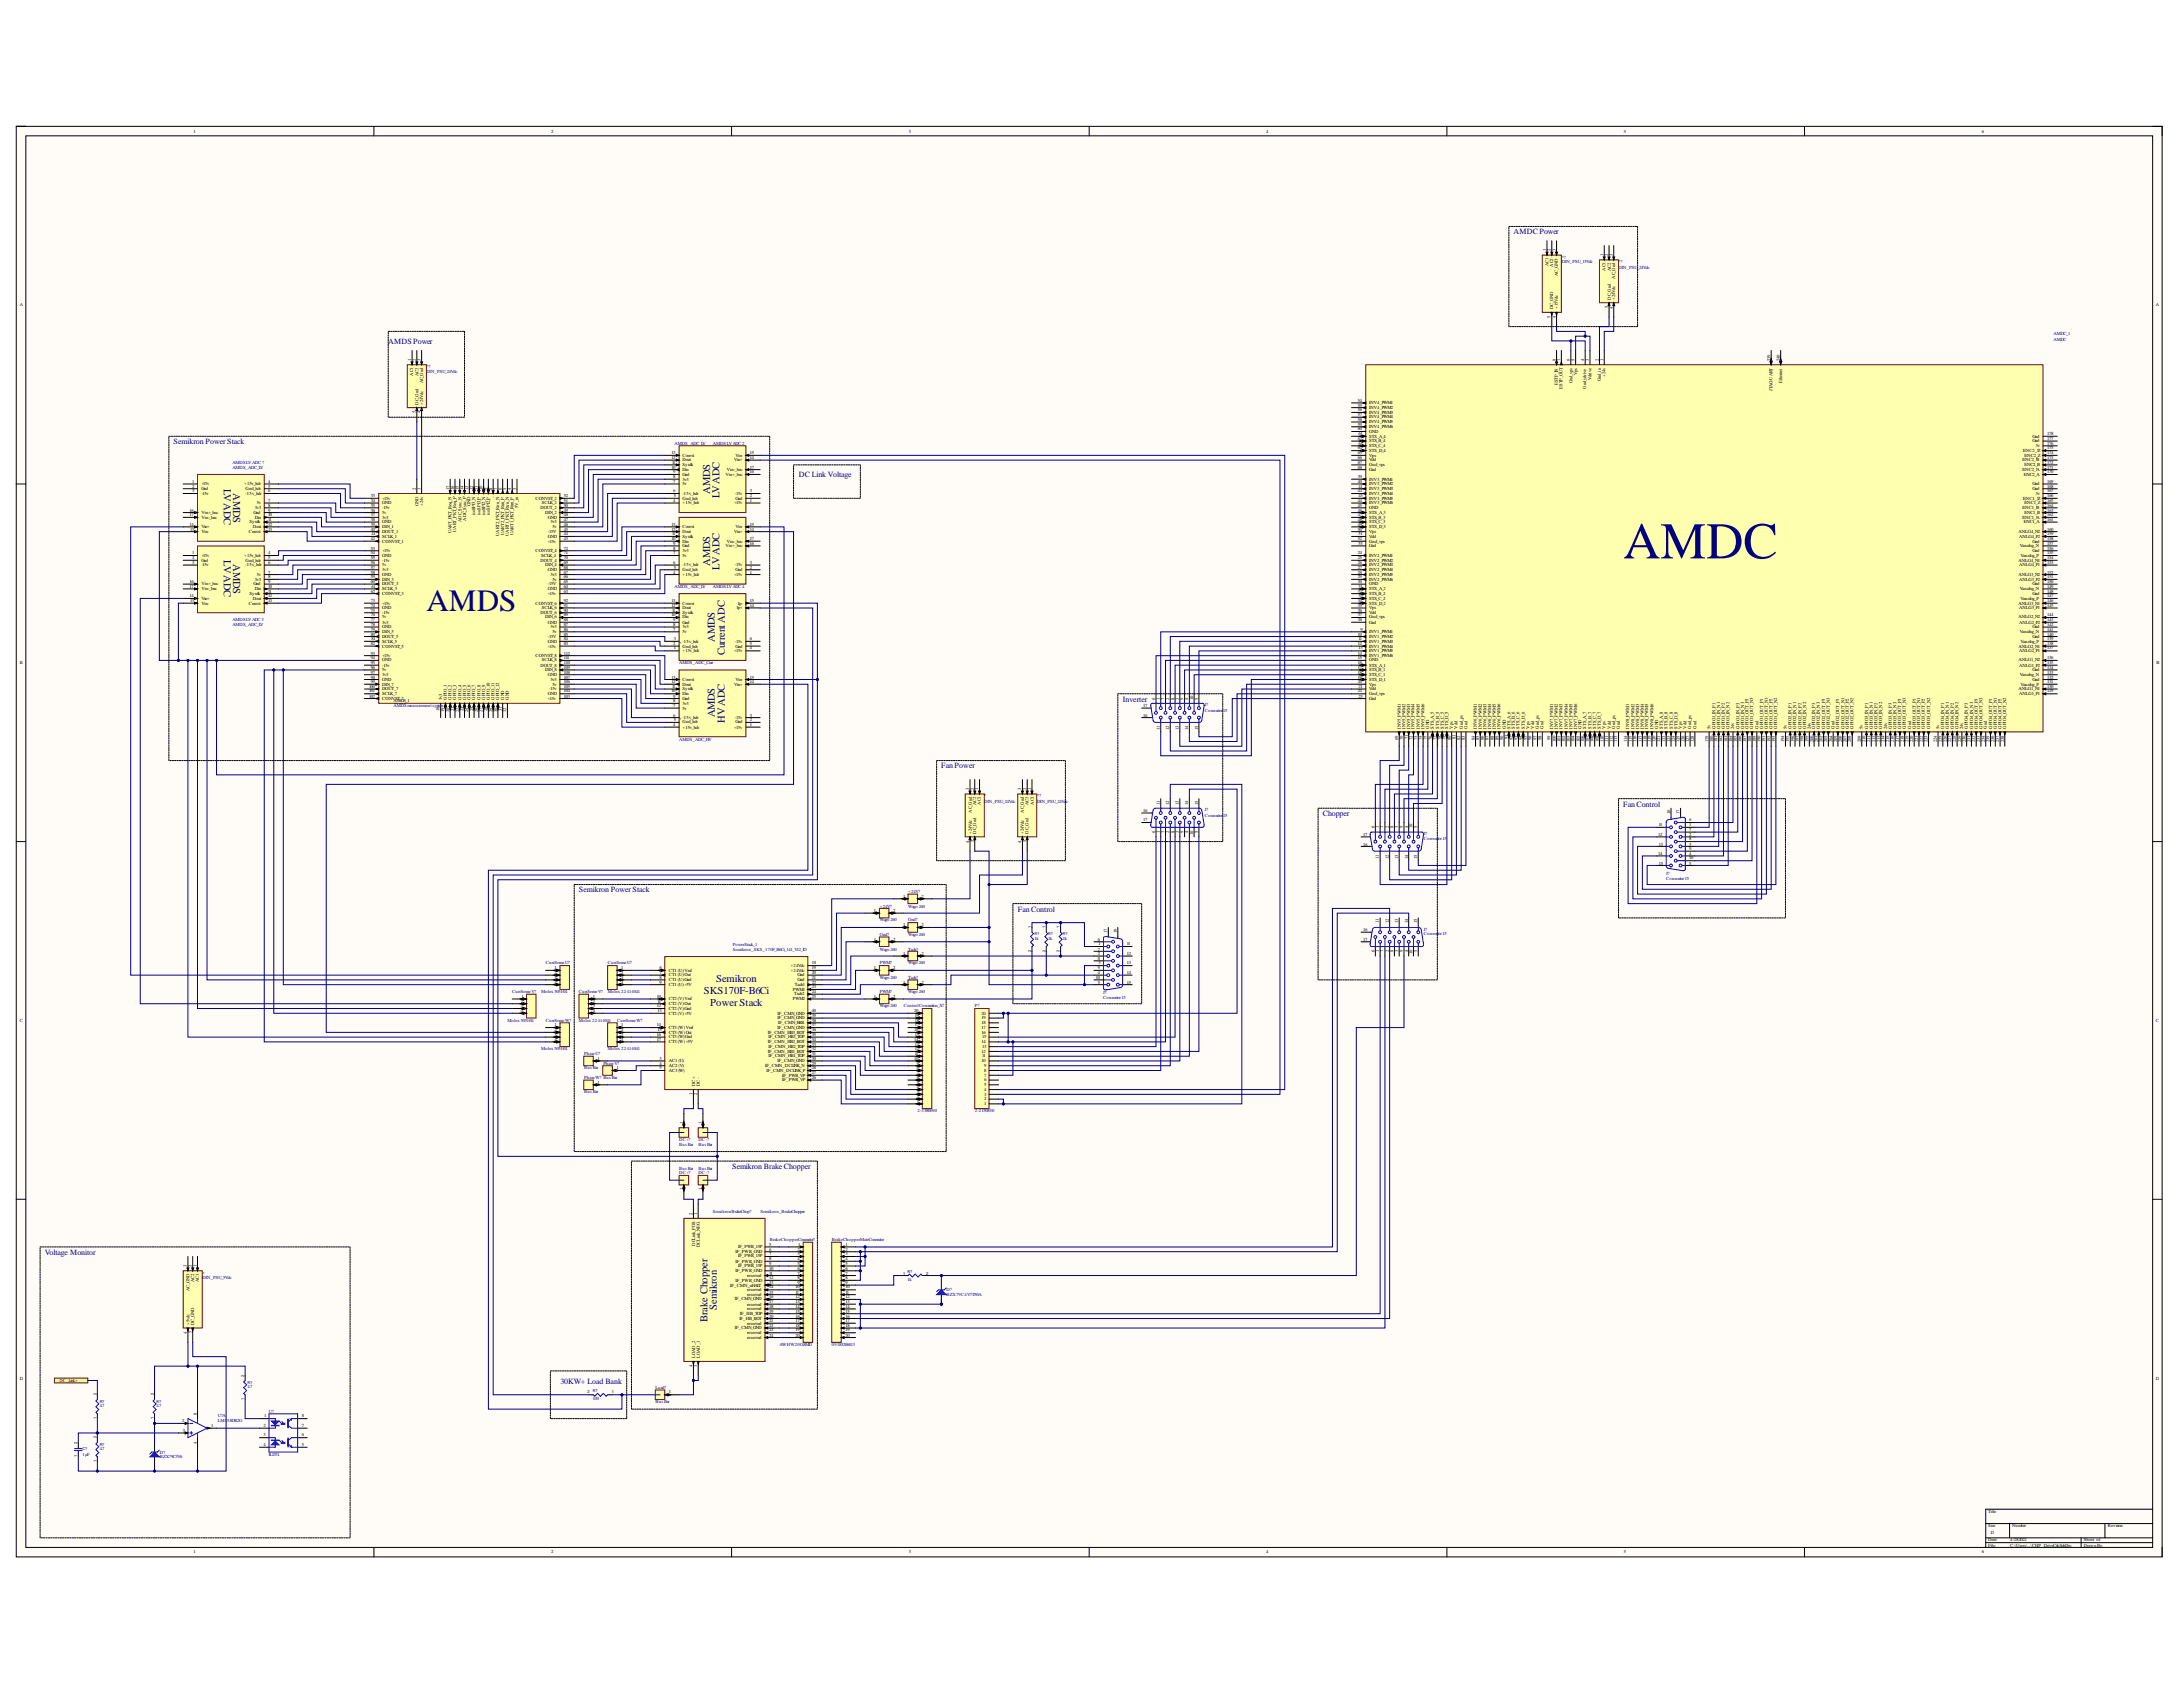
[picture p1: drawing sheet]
<svg xmlns="http://www.w3.org/2000/svg" width="279mm" height="216mm" viewBox="0 0 279 216" stroke-linecap="round" stroke-linejoin="round" font-family="sans-serif">
<defs><g id="words">
<text font-size="6.6" fill="#000080" x="207.8" y="71.5">AMDC</text>
<text font-size="4" fill="#000080" x="54.6" y="78.1">AMDS</text>
<g font-size="1.4" fill="#000080">
<text x="28.6" y="62.6" transform="rotate(90 28.6 62.6)">LVADC</text>
<text x="29.8" y="63.1" transform="rotate(90 29.8 63.1)">AMDS</text>
<text x="90.9" y="63.2" transform="rotate(-90 90.9 63.2)">AMDS</text>
<text x="92.1" y="63.8" transform="rotate(-90 92.1 63.8)">LVADC</text>
<text x="28.6" y="71.7" transform="rotate(90 28.6 71.7)">LVADC</text>
<text x="29.8" y="72.2" transform="rotate(90 29.8 72.2)">AMDS</text>
<text x="90.9" y="72.4" transform="rotate(-90 90.9 72.4)">AMDS</text>
<text x="92.1" y="72.9" transform="rotate(-90 92.1 72.9)">LVADC</text>
<text x="91.5" y="82.1" transform="rotate(-90 91.5 82.1)">AMDS</text>
<text x="92.8" y="83.9" transform="rotate(-90 92.8 83.9)">CurrentADC</text>
<text x="91.5" y="91.8" transform="rotate(-90 91.5 91.8)">AMDS</text>
<text x="92.8" y="92.5" transform="rotate(-90 92.8 92.5)">HVADC</text>
<text x="91.7" y="125.7">Semikron</text>
<text x="90.1" y="127.2">SKS170F-B6Ci</text>
<text x="90.9" y="128.7">Power Stack</text>
<text x="91.8" y="167.6" transform="rotate(-90 91.8 167.6)">Semikron</text>
<text x="90.6" y="169.1" transform="rotate(-90 90.6 169.1)">Brake Chopper</text>
</g>
<g font-size="1" fill="#000080">
<text x="193.7" y="30">AMDCPower</text>
<text x="49.7" y="44">AMDS Power</text>
<text x="22.2" y="56.8">Semikron PowerStack</text>
<text x="102.2" y="61.1">DC Link Voltage</text>
<text x="143.7" y="89.8">Inverter</text>
<text x="120.5" y="98.3">FanPower</text>
<text x="169.3" y="104.4">Chopper</text>
<text x="207.8" y="103.2">FanControl</text>
<text x="74.1" y="114.2">Semikron PowerStack</text>
<text x="130.3" y="116.7">FanControl</text>
<text x="93.7" y="149.6">Semikron BrakeChopper</text>
<text x="5.7" y="160.6">Voltage Monitor</text>
<text x="71.7" y="177.1">30KW+ Load Bank</text>
</g>
<g font-size=".6">
<text x="24.8" y="17">1</text>
<text x="70.5" y="17">2</text>
<text x="116.3" y="17">3</text>
<text x="162" y="17">4</text>
<text x="207.8" y="17">5</text>
<text x="253.6" y="17">6</text>
<text x="197.9" y="32.2" transform="rotate(-90 197.9 32.2)">1</text>
<text x="198.2" y="34" transform="rotate(-90 198.2 34)">AC1</text>
<text x="198.5" y="32.2" transform="rotate(-90 198.5 32.2)">2</text>
<text x="198.8" y="34.1" transform="rotate(-90 198.8 34.1)">AC2</text>
<text x="199.1" y="32.2" transform="rotate(-90 199.1 32.2)">3</text>
<text x="199.4" y="35.3" transform="rotate(-90 199.4 35.3)">AC_GND</text>
<text x="205.2" y="32.8" transform="rotate(-90 205.2 32.8)">1</text>
<text x="205.5" y="34.6" transform="rotate(-90 205.5 34.6)">AC1</text>
<text x="205.8" y="32.8" transform="rotate(-90 205.8 32.8)">2</text>
<text x="206.2" y="34.7" transform="rotate(-90 206.2 34.7)">AC2</text>
<text x="206.4" y="32.8" transform="rotate(-90 206.4 32.8)">3</text>
<text x="206.7" y="35.6" transform="rotate(-90 206.7 35.6)">AC_Gnd</text>
<text x="2.5" y="39.2">A</text>
<text x="198.5" y="40.7" transform="rotate(-90 198.5 40.7)">5</text>
<text x="198.8" y="39.5" transform="rotate(-90 198.8 39.5)">DC_GND</text>
<text x="199.1" y="40.7" transform="rotate(-90 199.1 40.7)">4</text>
<text x="199.4" y="39.5" transform="rotate(-90 199.4 39.5)">+15Vdc</text>
<text x="205.8" y="39.4" transform="rotate(-90 205.8 39.4)">5</text>
<text x="206.2" y="38.3" transform="rotate(-90 206.2 38.3)">DC_Gnd</text>
<text x="206.4" y="39.5" transform="rotate(-90 206.4 39.5)">4</text>
<text x="206.7" y="38.3" transform="rotate(-90 206.7 38.3)">+24Vdc</text>
<text x="275.9" y="39.2">A</text>
<text x="52.6" y="46.2" transform="rotate(-90 52.6 46.2)">1</text>
<text x="53.2" y="46.2" transform="rotate(-90 53.2 46.2)">2</text>
<text x="53.8" y="46.2" transform="rotate(-90 53.8 46.2)">3</text>
<text x="199.1" y="46.2" transform="rotate(-90 199.1 46.2)">8</text>
<text x="199.7" y="46.2" transform="rotate(-90 199.7 46.2)">7</text>
<text x="200.9" y="46.2" transform="rotate(-90 200.9 46.2)">6</text>
<text x="201.5" y="46.2" transform="rotate(-90 201.5 46.2)">5</text>
<text x="201.8" y="48" transform="rotate(-90 201.8 48)">Vps</text>
<text x="202.8" y="46.2" transform="rotate(-90 202.8 46.2)">4</text>
<text x="203.4" y="46.2" transform="rotate(-90 203.4 46.2)">3</text>
<text x="204.6" y="46.2" transform="rotate(-90 204.6 46.2)">2</text>
<text x="205.2" y="46.2" transform="rotate(-90 205.2 46.2)">1</text>
<text x="226.6" y="46.2" transform="rotate(-90 226.6 46.2)">239</text>
<text x="227.8" y="46.2" transform="rotate(-90 227.8 46.2)">240</text>
<text x="52.9" y="48.1" transform="rotate(-90 52.9 48.1)">AC1</text>
<text x="53.2" y="52.9" transform="rotate(-90 53.2 52.9)">5</text>
<text x="53.6" y="51.8" transform="rotate(-90 53.6 51.8)">DC_Gnd</text>
<text x="53.6" y="48.1" transform="rotate(-90 53.6 48.1)">AC2</text>
<text x="53.8" y="52.9" transform="rotate(-90 53.8 52.9)">4</text>
<text x="54.2" y="51.8" transform="rotate(-90 54.2 51.8)">+24Vdc</text>
<text x="54.2" y="49.1" transform="rotate(-90 54.2 49.1)">AC_Gnd</text>
<text x="173.8" y="51.4">54</text>
<text x="173.8" y="52">55</text>
<text x="173.8" y="52.6">56</text>
<text x="173.8" y="53.2">57</text>
<text x="173.8" y="53.9">58</text>
<text x="175.2" y="51.7">INV4_PWM1</text>
<text x="175.2" y="52.4">INV4_PWM2</text>
<text x="175.2" y="53">INV4_PWM3</text>
<text x="175.2" y="53.6">INV4_PWM4</text>
<text x="199.4" y="49.2" transform="rotate(-90 199.4 49.2)">ESTP_IN</text>
<text x="200" y="49.8" transform="rotate(-90 200 49.8)">ESTP_OUT</text>
<text x="201.3" y="49.1" transform="rotate(-90 201.3 49.1)">Gnd_vps</text>
<text x="203" y="49.8" transform="rotate(-90 203 49.8)">Gnd_vdrive</text>
<text x="203.7" y="48.7" transform="rotate(-90 203.7 48.7)">Vdrive</text>
<text x="204.9" y="48.7" transform="rotate(-90 204.9 48.7)">Gnd_in</text>
<text x="205.5" y="48.2" transform="rotate(-90 205.5 48.2)">+24v</text>
<text x="226.9" y="50.1" transform="rotate(-90 226.9 50.1)">JTAG/UART</text>
<text x="228.1" y="49" transform="rotate(-90 228.1 49)">Ethernet</text>
<text x="85.9" y="60">10</text>
<text x="85.9" y="58.7">12</text>
<text x="85.9" y="58.1">13</text>
<text x="86" y="59.4">11</text>
<text x="87.4" y="59.6">Sysclk</text>
<text x="87.4" y="59">Dout</text>
<text x="87.4" y="58.5">Convst</text>
<text x="94" y="59">Vin+</text>
<text x="94.1" y="58.5">Vin-</text>
<text x="96" y="58.7">14</text>
<text x="96" y="58.1">15</text>
<text x="96" y="60">17</text>
<text x="173.8" y="54.5">59</text>
<text x="173.8" y="55.1">60</text>
<text x="173.8" y="56.3">62</text>
<text x="173.8" y="57.5">64</text>
<text x="173.8" y="58.1">65</text>
<text x="173.8" y="58.7">66</text>
<text x="173.8" y="59.4">67</text>
<text x="173.8" y="60">68</text>
<text x="173.9" y="55.7">61</text>
<text x="173.9" y="56.9">63</text>
<text x="175.2" y="54.1">INV4_PWM5</text>
<text x="175.2" y="54.8">INV4_PWM6</text>
<text x="175.2" y="55.4">GND</text>
<text x="175.2" y="56">STS_A_4</text>
<text x="175.2" y="56.6">STS_B_4</text>
<text x="175.2" y="57.2">STS_C_4</text>
<text x="175.2" y="57.9">STS_D_4</text>
<text x="175.2" y="58.5">Vps</text>
<text x="175.2" y="59">Vdd</text>
<text x="175.2" y="59.6">Gnd_vps</text>
<text x="258.9" y="59">ENC2_!B</text>
<text x="259" y="57.9">ENC2_!Z</text>
<text x="259.1" y="59.6">ENC2_B</text>
<text x="259.1" y="58.5">ENC2_Z</text>
<text x="260.1" y="56.6">Gnd</text>
<text x="260.1" y="56">Gnd</text>
<text x="260.6" y="57.2">5v</text>
<text x="262" y="60">171</text>
<text x="262" y="59.4">172</text>
<text x="262" y="58.7">173</text>
<text x="262" y="58.1">174</text>
<text x="262" y="57.5">175</text>
<text x="262" y="56.9">176</text>
<text x="262" y="56.3">177</text>
<text x="262" y="55.7">178</text>
<text x="24.2" y="65.5">16</text>
<text x="24.6" y="61.8">1</text>
<text x="24.6" y="62.4">2</text>
<text x="24.6" y="63">3</text>
<text x="25.8" y="62.1">+15v</text>
<text x="25.8" y="62.7">Gnd</text>
<text x="25.8" y="63.4">-15v</text>
<text x="25.8" y="65.8">Vin+_bnc</text>
<text x="31.3" y="62.1">+15v_hdr</text>
<text x="31.4" y="62.7">Gnd_hdr</text>
<text x="31.4" y="63.4">-15v_hdr</text>
<text x="32.4" y="65.8">Gnd</text>
<text x="32.6" y="65.1">3v3</text>
<text x="32.9" y="64.5">5v</text>
<text x="34.3" y="61.8">4</text>
<text x="34.3" y="62.4">5</text>
<text x="34.3" y="63">6</text>
<text x="34.3" y="64.2">7</text>
<text x="34.3" y="64.9">8</text>
<text x="34.3" y="65.5">9</text>
<text x="47.5" y="63.6">33</text>
<text x="47.5" y="64.2">34</text>
<text x="47.5" y="64.9">35</text>
<text x="47.5" y="65.5">36</text>
<text x="48.9" y="63.9">+15v</text>
<text x="48.9" y="64.5">GND</text>
<text x="48.9" y="65.1">-15v</text>
<text x="48.9" y="65.8">5v</text>
<text x="53.2" y="62.7" transform="rotate(-90 53.2 62.7)">2</text>
<text x="53.6" y="64.8" transform="rotate(-90 53.6 64.8)">GND</text>
<text x="53.8" y="62.7" transform="rotate(-90 53.8 62.7)">1</text>
<text x="54.2" y="64.7" transform="rotate(-90 54.2 64.7)">+24v</text>
<text x="57.5" y="62.7" transform="rotate(-90 57.5 62.7)">17</text>
<text x="58.1" y="62.7" transform="rotate(-90 58.1 62.7)">16</text>
<text x="58.7" y="62.7" transform="rotate(-90 58.7 62.7)">15</text>
<text x="59.3" y="62.7" transform="rotate(-90 59.3 62.7)">14</text>
<text x="59.9" y="62.7" transform="rotate(-90 59.9 62.7)">13</text>
<text x="60.2" y="64.8" transform="rotate(-90 60.2 64.8)">GND</text>
<text x="60.6" y="62.7" transform="rotate(-90 60.6 62.7)">12</text>
<text x="60.8" y="66" transform="rotate(-90 60.8 66)">isoSPI3_N</text>
<text x="61.2" y="62.7" transform="rotate(-90 61.2 62.7)">11</text>
<text x="61.5" y="65.9" transform="rotate(-90 61.5 65.9)">isoSPI3_P</text>
<text x="61.8" y="62.7" transform="rotate(-90 61.8 62.7)">10</text>
<text x="62.1" y="66" transform="rotate(-90 62.1 66)">isoSPI2_N</text>
<text x="62.4" y="62.7" transform="rotate(-90 62.4 62.7)">9</text>
<text x="62.7" y="65.9" transform="rotate(-90 62.7 65.9)">isoSPI2_P</text>
<text x="63" y="62.7" transform="rotate(-90 63 62.7)">8</text>
<text x="63.3" y="63.8" transform="rotate(-90 63.3 63.8)">-</text>
<text x="63.6" y="62.7" transform="rotate(-90 63.6 62.7)">7</text>
<text x="64.2" y="62.7" transform="rotate(-90 64.2 62.7)">6</text>
<text x="64.8" y="62.7" transform="rotate(-90 64.8 62.7)">5</text>
<text x="65.4" y="62.7" transform="rotate(-90 65.4 62.7)">4</text>
<text x="66.1" y="62.7" transform="rotate(-90 66.1 62.7)">3</text>
<text x="66.3" y="65" transform="rotate(-90 66.3 65)">5V_in</text>
<text x="68.5" y="63.9">CONVST_2</text>
<text x="69.2" y="65.1">DOUT_2</text>
<text x="69.4" y="64.5">SCLK_2</text>
<text x="69.8" y="65.8">DIN_2</text>
<text x="72.2" y="65.5">49</text>
<text x="72.2" y="64.9">50</text>
<text x="72.2" y="64.2">51</text>
<text x="72.2" y="63.6">52</text>
<text x="86.2" y="64.2">4</text>
<text x="86.2" y="63">6</text>
<text x="86.2" y="61.8">7</text>
<text x="86.2" y="61.2">8</text>
<text x="86.2" y="60.6">9</text>
<text x="86.3" y="63.6">5</text>
<text x="87.4" y="64.5">+15v_hdr</text>
<text x="87.4" y="63.9">Gnd_hdr</text>
<text x="87.4" y="63.4">-15v_hdr</text>
<text x="87.4" y="62.1">5v</text>
<text x="87.4" y="61.5">3v3</text>
<text x="87.4" y="60.9">Gnd</text>
<text x="87.4" y="60.3">Din</text>
<text x="92.9" y="60.9">Vin+_bnc</text>
<text x="93" y="60.3">Vin-_bnc</text>
<text x="94" y="64.5">+15v</text>
<text x="94" y="63.4">-15v</text>
<text x="94.1" y="63.9">Gnd</text>
<text x="96" y="64.2">1</text>
<text x="96" y="63.6">2</text>
<text x="96" y="63">3</text>
<text x="96" y="60.6">16</text>
<text x="173.8" y="61.2">39</text>
<text x="173.8" y="61.8">40</text>
<text x="173.8" y="63">42</text>
<text x="173.8" y="64.2">44</text>
<text x="173.8" y="64.9">45</text>
<text x="173.8" y="65.5">46</text>
<text x="173.9" y="62.4">41</text>
<text x="173.9" y="63.6">43</text>
<text x="175.2" y="61.5">INV3_PWM1</text>
<text x="175.2" y="62.1">INV3_PWM2</text>
<text x="175.2" y="62.7">INV3_PWM3</text>
<text x="175.2" y="63.4">INV3_PWM4</text>
<text x="175.2" y="63.9">INV3_PWM5</text>
<text x="175.2" y="64.5">INV3_PWM6</text>
<text x="175.2" y="65.1">GND</text>
<text x="175.2" y="65.8">STS_A_3</text>
<text x="175.2" y="60.3">Gnd</text>
<text x="258.9" y="65.1">ENC1_!B</text>
<text x="258.9" y="60.3">ENC2_!A</text>
<text x="259" y="63.9">ENC1_!Z</text>
<text x="259" y="60.9">ENC2_A</text>
<text x="259.1" y="65.8">ENC1_B</text>
<text x="259.1" y="64.5">ENC1_Z</text>
<text x="260.1" y="62.7">Gnd</text>
<text x="260.1" y="62.1">Gnd</text>
<text x="260.6" y="63.4">5v</text>
<text x="262" y="65.5">163</text>
<text x="262" y="64.9">164</text>
<text x="262" y="64.2">165</text>
<text x="262" y="63.6">166</text>
<text x="262" y="63">167</text>
<text x="262" y="62.4">168</text>
<text x="262" y="61.8">169</text>
<text x="262" y="60.6">170</text>
<text x="24.2" y="67.3">14</text>
<text x="24.2" y="66.1">17</text>
<text x="24.3" y="67.9">15</text>
<text x="24.6" y="71">1</text>
<text x="24.6" y="71.5">2</text>
<text x="25.8" y="71.3">+15v</text>
<text x="25.8" y="71.9">Gnd</text>
<text x="25.8" y="67.6">Vin+</text>
<text x="25.8" y="68.2">Vin-</text>
<text x="25.8" y="66.4">Vin-_bnc</text>
<text x="31.3" y="71.3">+15v_hdr</text>
<text x="31.4" y="71.9">Gnd_hdr</text>
<text x="31.9" y="68.2">Convst</text>
<text x="31.9" y="67">Sysclk</text>
<text x="32.4" y="67.6">Dout</text>
<text x="32.6" y="66.4">Din</text>
<text x="34.3" y="71">4</text>
<text x="34.3" y="71.5">5</text>
<text x="34.3" y="66.1">10</text>
<text x="34.3" y="66.6">11</text>
<text x="34.3" y="67.3">12</text>
<text x="34.3" y="67.9">13</text>
<text x="47.5" y="66.1">37</text>
<text x="47.5" y="66.6">38</text>
<text x="47.5" y="67.3">39</text>
<text x="47.5" y="67.9">40</text>
<text x="47.5" y="69.1">42</text>
<text x="47.5" y="70.4">53</text>
<text x="47.5" y="71">54</text>
<text x="47.5" y="71.5">55</text>
<text x="47.6" y="68.5">41</text>
<text x="48.9" y="66.4">3v3</text>
<text x="48.9" y="67">GND</text>
<text x="48.9" y="67.6">DIN_1</text>
<text x="48.9" y="68.2">DOUT_1</text>
<text x="48.9" y="68.8">SCLK_1</text>
<text x="48.9" y="69.4">CONVST_1</text>
<text x="48.9" y="70.6">+15v</text>
<text x="48.9" y="71.3">GND</text>
<text x="48.9" y="71.9">-15v</text>
<text x="57.8" y="68.3" transform="rotate(-90 57.8 68.3)">UART_PKT_Req_N</text>
<text x="58.4" y="68.1" transform="rotate(-90 58.4 68.1)">UART_PKT_Req_P</text>
<text x="59.1" y="66.8" transform="rotate(-90 59.1 66.8)">ADC_Sync_N</text>
<text x="59.6" y="66.6" transform="rotate(-90 59.6 66.6)">ADC_Sync_P</text>
<text x="63.9" y="68.6" transform="rotate(-90 63.9 68.6)">UART2_PKT_Rtrn_N</text>
<text x="64.5" y="68.5" transform="rotate(-90 64.5 68.5)">UART2_PKT_Rtrn_P</text>
<text x="65.1" y="68.6" transform="rotate(-90 65.1 68.6)">UART1_PKT_Rtrn_N</text>
<text x="65.7" y="68.5" transform="rotate(-90 65.7 68.5)">UART1_PKT_Rtrn_P</text>
<text x="68.5" y="70.6">CONVST_4</text>
<text x="69.2" y="71.9">DOUT_4</text>
<text x="69.3" y="71.3">SCLK_4</text>
<text x="70.1" y="69.4">+15v</text>
<text x="70.1" y="68.8">GND</text>
<text x="70.1" y="68.2">-15V</text>
<text x="70.1" y="66.4">GND</text>
<text x="70.5" y="67">3v3</text>
<text x="70.7" y="67.6">5v</text>
<text x="72.2" y="69.1">43</text>
<text x="72.2" y="68.5">44</text>
<text x="72.2" y="67.9">45</text>
<text x="72.2" y="67.3">46</text>
<text x="72.2" y="66.6">47</text>
<text x="72.2" y="66.1">48</text>
<text x="72.2" y="71.5">70</text>
<text x="72.2" y="71">71</text>
<text x="72.2" y="70.4">72</text>
<text x="85.9" y="69.1">10</text>
<text x="85.9" y="67.9">12</text>
<text x="85.9" y="67.3">13</text>
<text x="86" y="68.5">11</text>
<text x="86.2" y="71">7</text>
<text x="86.2" y="70.4">8</text>
<text x="86.2" y="69.8">9</text>
<text x="87.4" y="71.3">5v</text>
<text x="87.4" y="70.6">3v3</text>
<text x="87.4" y="70">Gnd</text>
<text x="87.4" y="69.4">Din</text>
<text x="87.4" y="68.8">Sysclk</text>
<text x="87.4" y="68.2">Dout</text>
<text x="87.4" y="67.6">Convst</text>
<text x="92.9" y="70">Vin+_bnc</text>
<text x="93" y="69.4">Vin-_bnc</text>
<text x="94" y="68.2">Vin+</text>
<text x="94.1" y="67.6">Vin-</text>
<text x="96" y="67.9">14</text>
<text x="96" y="67.3">15</text>
<text x="96" y="69.8">16</text>
<text x="96" y="69.1">17</text>
<text x="173.8" y="71">24</text>
<text x="173.8" y="71.5">25</text>
<text x="173.8" y="66.1">47</text>
<text x="173.8" y="66.6">48</text>
<text x="173.8" y="67.3">49</text>
<text x="173.8" y="67.9">50</text>
<text x="173.8" y="69.1">52</text>
<text x="173.9" y="68.5">51</text>
<text x="173.9" y="69.8">53</text>
<text x="175.2" y="71.3">INV2_PWM1</text>
<text x="175.2" y="71.9">INV2_PWM2</text>
<text x="175.2" y="66.4">STS_B_3</text>
<text x="175.2" y="67">STS_C_3</text>
<text x="175.2" y="67.6">STS_D_3</text>
<text x="175.2" y="68.2">Vps</text>
<text x="175.2" y="68.8">Vdd</text>
<text x="175.2" y="69.4">Gnd_vps</text>
<text x="175.2" y="70">Gnd</text>
<text x="258.4" y="71.9">ANLG4_N1</text>
<text x="258.4" y="68.2">ANLG4_N2</text>
<text x="258.4" y="68.8">ANLG4_P2</text>
<text x="258.5" y="70">Vanalog_N</text>
<text x="258.6" y="71.3">Vanalog_P</text>
<text x="258.9" y="66.4">ENC1_!A</text>
<text x="259" y="67">ENC1_A</text>
<text x="260.1" y="70.6">Gnd</text>
<text x="260.1" y="69.4">Gnd</text>
<text x="262" y="71.5">154</text>
<text x="262" y="71">155</text>
<text x="262" y="70.4">156</text>
<text x="262" y="69.8">157</text>
<text x="262" y="69.1">158</text>
<text x="262" y="68.5">159</text>
<text x="262" y="67.9">160</text>
<text x="262" y="66.6">161</text>
<text x="262" y="66.1">162</text>
<text x="24.2" y="76.4">14</text>
<text x="24.2" y="74.6">16</text>
<text x="24.2" y="75.3">17</text>
<text x="24.3" y="77">15</text>
<text x="24.6" y="72.1">3</text>
<text x="25.8" y="72.5">-15v</text>
<text x="25.8" y="76.8">Vin+</text>
<text x="25.8" y="77.4">Vin-</text>
<text x="25.8" y="74.9">Vin+_bnc</text>
<text x="25.8" y="75.5">Vin-_bnc</text>
<text x="31.4" y="72.5">-15v_hdr</text>
<text x="31.9" y="77.4">Convst</text>
<text x="31.9" y="76.1">Sysclk</text>
<text x="32.4" y="76.8">Dout</text>
<text x="32.4" y="74.9">Gnd</text>
<text x="32.6" y="74.3">3v3</text>
<text x="32.6" y="75.5">Din</text>
<text x="32.9" y="73.7">5v</text>
<text x="34.3" y="72.1">6</text>
<text x="34.3" y="73.4">7</text>
<text x="34.3" y="74">8</text>
<text x="34.3" y="74.6">9</text>
<text x="34.3" y="75.3">10</text>
<text x="34.3" y="75.9">11</text>
<text x="34.3" y="76.4">12</text>
<text x="34.3" y="77">13</text>
<text x="47.5" y="72.1">56</text>
<text x="47.5" y="72.8">57</text>
<text x="47.5" y="73.4">58</text>
<text x="47.5" y="74">59</text>
<text x="47.5" y="74.6">60</text>
<text x="47.5" y="75.9">62</text>
<text x="47.5" y="77">73</text>
<text x="47.5" y="77.6">74</text>
<text x="47.6" y="75.3">61</text>
<text x="48.9" y="72.5">5v</text>
<text x="48.9" y="73.1">3v3</text>
<text x="48.9" y="73.7">GND</text>
<text x="48.9" y="74.3">DIN_3</text>
<text x="48.9" y="74.9">DOUT_3</text>
<text x="48.9" y="75.5">SCLK_3</text>
<text x="48.9" y="76.1">CONVST_3</text>
<text x="48.9" y="77.4">+15v</text>
<text x="48.9" y="78">GND</text>
<text x="68.5" y="77.4">CONVST_6</text>
<text x="69.4" y="78">SCLK_6</text>
<text x="69.8" y="72.5">DIN_4</text>
<text x="70.1" y="76.1">+15v</text>
<text x="70.1" y="75.5">GND</text>
<text x="70.1" y="74.9">-15V</text>
<text x="70.1" y="73.1">GND</text>
<text x="70.5" y="73.7">3v3</text>
<text x="70.7" y="74.3">5v</text>
<text x="72.2" y="75.9">63</text>
<text x="72.2" y="75.3">64</text>
<text x="72.2" y="74.6">65</text>
<text x="72.2" y="74">66</text>
<text x="72.2" y="73.4">67</text>
<text x="72.2" y="72.8">68</text>
<text x="72.2" y="72.1">69</text>
<text x="72.2" y="77.6">91</text>
<text x="72.2" y="77">92</text>
<text x="85.9" y="77.6">12</text>
<text x="85.9" y="77">13</text>
<text x="86.2" y="73.4">4</text>
<text x="86.2" y="72.1">6</text>
<text x="86.3" y="72.8">5</text>
<text x="87.4" y="73.7">+15v_hdr</text>
<text x="87.4" y="73.1">Gnd_hdr</text>
<text x="87.4" y="72.5">-15v_hdr</text>
<text x="87.4" y="78">Dout</text>
<text x="87.4" y="77.4">Convst</text>
<text x="94" y="73.7">+15v</text>
<text x="94" y="72.5">-15v</text>
<text x="94.1" y="73.1">Gnd</text>
<text x="94.3" y="78">Ip+</text>
<text x="94.5" y="77.4">Ip-</text>
<text x="96" y="73.4">1</text>
<text x="96" y="72.8">2</text>
<text x="96" y="72.1">3</text>
<text x="96" y="77.6">14</text>
<text x="96" y="77">15</text>
<text x="173.8" y="72.1">26</text>
<text x="173.8" y="72.8">27</text>
<text x="173.8" y="73.4">28</text>
<text x="173.8" y="74">29</text>
<text x="173.8" y="74.6">30</text>
<text x="173.8" y="75.9">32</text>
<text x="173.8" y="77">34</text>
<text x="173.8" y="77.6">35</text>
<text x="173.9" y="75.3">31</text>
<text x="173.9" y="76.4">33</text>
<text x="175.2" y="72.5">INV2_PWM3</text>
<text x="175.2" y="73.1">INV2_PWM4</text>
<text x="175.2" y="73.7">INV2_PWM5</text>
<text x="175.2" y="74.3">INV2_PWM6</text>
<text x="175.2" y="74.9">GND</text>
<text x="175.2" y="75.5">STS_A_2</text>
<text x="175.2" y="76.1">STS_B_2</text>
<text x="175.2" y="76.8">STS_C_2</text>
<text x="175.2" y="77.4">STS_D_2</text>
<text x="175.2" y="78">Vps</text>
<text x="258.4" y="77.4">ANLG3_N1</text>
<text x="258.4" y="73.7">ANLG3_N2</text>
<text x="258.4" y="78">ANLG3_P1</text>
<text x="258.4" y="74.3">ANLG3_P2</text>
<text x="258.4" y="72.5">ANLG4_P1</text>
<text x="258.5" y="75.5">Vanalog_N</text>
<text x="258.6" y="76.8">Vanalog_P</text>
<text x="260.1" y="76.1">Gnd</text>
<text x="260.1" y="74.9">Gnd</text>
<text x="262" y="77.6">145</text>
<text x="262" y="77">146</text>
<text x="262" y="76.4">147</text>
<text x="262" y="75.9">148</text>
<text x="262" y="75.3">149</text>
<text x="262" y="74.6">150</text>
<text x="262" y="74">151</text>
<text x="262" y="73.4">152</text>
<text x="262" y="72.1">153</text>
<text x="47.5" y="78.3">75</text>
<text x="47.5" y="78.9">76</text>
<text x="47.5" y="79.5">77</text>
<text x="47.5" y="80.1">78</text>
<text x="47.5" y="80.8">79</text>
<text x="47.5" y="81.3">80</text>
<text x="47.5" y="82.5">82</text>
<text x="47.5" y="83.8">93</text>
<text x="47.6" y="81.9">81</text>
<text x="48.9" y="78.6">-15v</text>
<text x="48.9" y="79.2">5v</text>
<text x="48.9" y="79.8">3v3</text>
<text x="48.9" y="80.4">GND</text>
<text x="48.9" y="81">DIN_5</text>
<text x="48.9" y="81.6">DOUT_5</text>
<text x="48.9" y="82.3">SCLK_5</text>
<text x="48.9" y="82.9">CONVST_5</text>
<text x="69.2" y="78.6">DOUT_6</text>
<text x="69.8" y="79.2">DIN_6</text>
<text x="70.1" y="82.9">+15v</text>
<text x="70.1" y="82.3">GND</text>
<text x="70.1" y="81.6">-15V</text>
<text x="70.1" y="79.8">GND</text>
<text x="70.5" y="80.4">3v3</text>
<text x="70.7" y="81">5v</text>
<text x="72.2" y="82.5">83</text>
<text x="72.2" y="81.9">84</text>
<text x="72.2" y="81.3">85</text>
<text x="72.2" y="80.8">86</text>
<text x="72.2" y="80.1">87</text>
<text x="72.2" y="79.5">88</text>
<text x="72.2" y="78.9">89</text>
<text x="72.2" y="78.3">90</text>
<text x="72.2" y="83.8">112</text>
<text x="85.9" y="78.9">10</text>
<text x="86" y="78.3">11</text>
<text x="86.2" y="82.5">2</text>
<text x="86.2" y="80.8">7</text>
<text x="86.2" y="80.1">8</text>
<text x="86.2" y="79.5">9</text>
<text x="86.3" y="83.1">1</text>
<text x="86.3" y="81.9">3</text>
<text x="87.4" y="83.5">+15v_hdr</text>
<text x="87.4" y="82.9">Gnd_hdr</text>
<text x="87.4" y="82.3">-15v_hdr</text>
<text x="87.4" y="81">5v</text>
<text x="87.4" y="80.4">3v3</text>
<text x="87.4" y="79.8">Gnd</text>
<text x="87.4" y="79.2">Din</text>
<text x="87.4" y="78.6">Sysclk</text>
<text x="94" y="83.5">+15v</text>
<text x="94" y="82.3">-15v</text>
<text x="94.1" y="82.9">Gnd</text>
<text x="96" y="83.1">4</text>
<text x="96" y="82.5">5</text>
<text x="96" y="81.9">6</text>
<text x="173.8" y="81.3">10</text>
<text x="173.8" y="82.5">12</text>
<text x="173.8" y="83.8">14</text>
<text x="173.8" y="78.3">36</text>
<text x="173.8" y="78.9">37</text>
<text x="173.8" y="79.5">38</text>
<text x="173.9" y="81.9">11</text>
<text x="173.9" y="83.1">13</text>
<text x="174.1" y="80.8">9</text>
<text x="175.2" y="81">INV1_PWM1</text>
<text x="175.2" y="81.6">INV1_PWM2</text>
<text x="175.2" y="82.3">INV1_PWM3</text>
<text x="175.2" y="82.9">INV1_PWM4</text>
<text x="175.2" y="83.5">INV1_PWM5</text>
<text x="175.2" y="78.6">Vdd</text>
<text x="175.2" y="79.2">Gnd_vps</text>
<text x="175.2" y="79.8">Gnd</text>
<text x="258.4" y="82.9">ANLG2_N1</text>
<text x="258.4" y="79.2">ANLG2_N2</text>
<text x="258.4" y="83.5">ANLG2_P1</text>
<text x="258.4" y="79.8">ANLG2_P2</text>
<text x="258.5" y="81">Vanalog_N</text>
<text x="258.6" y="82.3">Vanalog_P</text>
<text x="260.1" y="81.6">Gnd</text>
<text x="260.1" y="80.4">Gnd</text>
<text x="262" y="83.1">137</text>
<text x="262" y="82.5">138</text>
<text x="262" y="81.9">139</text>
<text x="262" y="81.3">140</text>
<text x="262" y="80.8">141</text>
<text x="262" y="80.1">142</text>
<text x="262" y="79.5">143</text>
<text x="262" y="78.9">144</text>
<text x="2.5" y="85">B</text>
<text x="47.2" y="88">100</text>
<text x="47.2" y="88.6">101</text>
<text x="47.2" y="89.3">102</text>
<text x="47.5" y="84.4">94</text>
<text x="47.5" y="85">95</text>
<text x="47.5" y="85.6">96</text>
<text x="47.5" y="86.2">97</text>
<text x="47.5" y="86.8">98</text>
<text x="47.5" y="87.4">99</text>
<text x="48.9" y="84.1">+15v</text>
<text x="48.9" y="84.6">GND</text>
<text x="48.9" y="85.3">-15v</text>
<text x="48.9" y="85.9">5v</text>
<text x="48.9" y="86.5">3v3</text>
<text x="48.9" y="87.1">GND</text>
<text x="48.9" y="87.8">DIN_7</text>
<text x="48.9" y="88.4">DOUT_7</text>
<text x="48.9" y="89">SCLK_7</text>
<text x="48.9" y="89.5">CONVST_7</text>
<text x="56.6" y="89.5" transform="rotate(-90 56.6 89.5)">3v3</text>
<text x="57.2" y="89.5" transform="rotate(-90 57.2 89.5)">GPIO_1</text>
<text x="57.8" y="89.5" transform="rotate(-90 57.8 89.5)">GPIO_2</text>
<text x="58.4" y="89.5" transform="rotate(-90 58.4 89.5)">GPIO_3</text>
<text x="59.1" y="89.5" transform="rotate(-90 59.1 89.5)">GPIO_4</text>
<text x="59.6" y="89.5" transform="rotate(-90 59.6 89.5)">GPIO_5</text>
<text x="60.2" y="89.5" transform="rotate(-90 60.2 89.5)">GPIO_6</text>
<text x="60.8" y="89.5" transform="rotate(-90 60.8 89.5)">GPIO_7</text>
<text x="61.5" y="89.5" transform="rotate(-90 61.5 89.5)">GPIO_8</text>
<text x="62.1" y="89.5" transform="rotate(-90 62.1 89.5)">GPIO_9</text>
<text x="62.7" y="89.5" transform="rotate(-90 62.7 89.5)">GPIO_10</text>
<text x="63.3" y="89.5" transform="rotate(-90 63.3 89.5)">GPIO_11</text>
<text x="63.9" y="89.5" transform="rotate(-90 63.9 89.5)">GPIO_12</text>
<text x="64.5" y="89.5" transform="rotate(-90 64.5 89.5)">GND</text>
<text x="65.1" y="89.5" transform="rotate(-90 65.1 89.5)">GND</text>
<text x="68.5" y="84.1">CONVST_8</text>
<text x="69.2" y="85.3">DOUT_8</text>
<text x="69.4" y="84.6">SCLK_8</text>
<text x="69.8" y="85.9">DIN_8</text>
<text x="70.1" y="89.5">+15v</text>
<text x="70.1" y="89">GND</text>
<text x="70.1" y="86.5">GND</text>
<text x="70.3" y="88.4">-15v</text>
<text x="70.5" y="87.1">3v3</text>
<text x="70.7" y="87.8">5v</text>
<text x="72.2" y="89.3">103</text>
<text x="72.2" y="88.6">104</text>
<text x="72.2" y="88">105</text>
<text x="72.2" y="87.4">106</text>
<text x="72.2" y="86.8">107</text>
<text x="72.2" y="86.2">108</text>
<text x="72.2" y="85.6">109</text>
<text x="72.2" y="85">110</text>
<text x="72.2" y="84.4">111</text>
<text x="85.9" y="88.6">10</text>
<text x="85.9" y="87.4">12</text>
<text x="85.9" y="86.8">13</text>
<text x="86" y="88">11</text>
<text x="86.2" y="89.9">8</text>
<text x="86.2" y="89.3">9</text>
<text x="87.4" y="89.5">Gnd</text>
<text x="87.4" y="89">Din</text>
<text x="87.4" y="88.4">Sysclk</text>
<text x="87.4" y="87.8">Dout</text>
<text x="87.4" y="87.1">Convst</text>
<text x="94" y="87.8">Vin+</text>
<text x="94.1" y="87.1">Vin-</text>
<text x="96" y="87.4">14</text>
<text x="96" y="86.8">15</text>
<text x="147.9" y="89.5" transform="rotate(-90 147.9 89.5)">6</text>
<text x="148.4" y="89.5" transform="rotate(-90 148.4 89.5)">1</text>
<text x="149" y="89.5" transform="rotate(-90 149 89.5)">7</text>
<text x="149.6" y="89.5" transform="rotate(-90 149.6 89.5)">2</text>
<text x="150.3" y="89.5" transform="rotate(-90 150.3 89.5)">8</text>
<text x="150.9" y="89.5" transform="rotate(-90 150.9 89.5)">3</text>
<text x="151.5" y="89.5" transform="rotate(-90 151.5 89.5)">9</text>
<text x="152.1" y="89.5" transform="rotate(-90 152.1 89.5)">4</text>
<text x="152.8" y="89.5" transform="rotate(-90 152.8 89.5)">10</text>
<text x="153.3" y="89.5" transform="rotate(-90 153.3 89.5)">5</text>
<text x="173.8" y="84.4">15</text>
<text x="173.8" y="85">16</text>
<text x="173.8" y="85.6">17</text>
<text x="173.8" y="86.2">18</text>
<text x="173.8" y="86.8">19</text>
<text x="173.8" y="87.4">20</text>
<text x="173.8" y="88.6">22</text>
<text x="173.9" y="88">21</text>
<text x="173.9" y="89.3">23</text>
<text x="175.2" y="84.1">INV1_PWM6</text>
<text x="175.2" y="84.6">GND</text>
<text x="175.2" y="85.3">STS_A_1</text>
<text x="175.2" y="85.9">STS_B_1</text>
<text x="175.2" y="86.5">STS_C_1</text>
<text x="175.2" y="87.1">STS_D_1</text>
<text x="175.2" y="87.8">Vps</text>
<text x="175.2" y="88.4">Vdd</text>
<text x="175.2" y="89">Gnd_vps</text>
<text x="175.2" y="89.5">Gnd</text>
<text x="258.4" y="88.4">ANLG1_N1</text>
<text x="258.4" y="84.6">ANLG1_N2</text>
<text x="258.4" y="89">ANLG1_P1</text>
<text x="258.4" y="85.3">ANLG1_P2</text>
<text x="258.5" y="86.5">Vanalog_N</text>
<text x="258.6" y="87.8">Vanalog_P</text>
<text x="260.1" y="87.1">Gnd</text>
<text x="260.1" y="85.9">Gnd</text>
<text x="262" y="88.6">129</text>
<text x="262" y="88">130</text>
<text x="262" y="87.4">131</text>
<text x="262" y="86.8">132</text>
<text x="262" y="86.2">133</text>
<text x="262" y="85.6">134</text>
<text x="262" y="85">135</text>
<text x="262" y="84.4">136</text>
<text x="276" y="85">B</text>
<text x="56.3" y="91" transform="rotate(-90 56.3 91)">18</text>
<text x="56.9" y="91.1" transform="rotate(-90 56.9 91.1)">19</text>
<text x="57.5" y="91.1" transform="rotate(-90 57.5 91.1)">20</text>
<text x="58.1" y="91" transform="rotate(-90 58.1 91)">21</text>
<text x="58.7" y="91.1" transform="rotate(-90 58.7 91.1)">22</text>
<text x="59.3" y="91" transform="rotate(-90 59.3 91)">23</text>
<text x="59.9" y="91.1" transform="rotate(-90 59.9 91.1)">24</text>
<text x="60.6" y="91" transform="rotate(-90 60.6 91)">25</text>
<text x="61.2" y="91.1" transform="rotate(-90 61.2 91.1)">26</text>
<text x="61.8" y="91.1" transform="rotate(-90 61.8 91.1)">27</text>
<text x="62.4" y="91" transform="rotate(-90 62.4 91)">28</text>
<text x="63" y="91.1" transform="rotate(-90 63 91.1)">29</text>
<text x="63.6" y="91.1" transform="rotate(-90 63.6 91.1)">30</text>
<text x="64.2" y="91" transform="rotate(-90 64.2 91)">31</text>
<text x="64.8" y="91.1" transform="rotate(-90 64.8 91.1)">32</text>
<text x="86.2" y="92.9">4</text>
<text x="86.2" y="91.7">6</text>
<text x="86.2" y="90.5">7</text>
<text x="86.3" y="92.3">5</text>
<text x="87.4" y="93.3">+15v_hdr</text>
<text x="87.4" y="92.6">Gnd_hdr</text>
<text x="87.4" y="92">-15v_hdr</text>
<text x="87.4" y="90.8">5v</text>
<text x="87.4" y="90.2">3v3</text>
<text x="94" y="93.3">+15v</text>
<text x="94" y="92">-15v</text>
<text x="94.1" y="92.6">Gnd</text>
<text x="96" y="92.9">1</text>
<text x="96" y="92.3">2</text>
<text x="96" y="91.7">3</text>
<text x="146.3" y="90.5">17</text>
<text x="146.3" y="91.7">16</text>
<text x="148.4" y="93.4" transform="rotate(-90 148.4 93.4)">11</text>
<text x="149.6" y="93.4" transform="rotate(-90 149.6 93.4)">12</text>
<text x="150.9" y="93.4" transform="rotate(-90 150.9 93.4)">13</text>
<text x="152.1" y="93.4" transform="rotate(-90 152.1 93.4)">14</text>
<text x="153.3" y="93.4" transform="rotate(-90 153.3 93.4)">15</text>
<text x="178.9" y="94.7" transform="rotate(-90 178.9 94.7)">69</text>
<text x="179.3" y="93.3" transform="rotate(-90 179.3 93.3)">INV5_PWM1</text>
<text x="179.5" y="94.7" transform="rotate(-90 179.5 94.7)">70</text>
<text x="179.9" y="93.3" transform="rotate(-90 179.9 93.3)">INV5_PWM2</text>
<text x="180.2" y="94.6" transform="rotate(-90 180.2 94.6)">71</text>
<text x="180.5" y="93.3" transform="rotate(-90 180.5 93.3)">INV5_PWM3</text>
<text x="180.8" y="94.7" transform="rotate(-90 180.8 94.7)">72</text>
<text x="181.1" y="93.3" transform="rotate(-90 181.1 93.3)">INV5_PWM4</text>
<text x="181.4" y="94.7" transform="rotate(-90 181.4 94.7)">73</text>
<text x="181.7" y="93.3" transform="rotate(-90 181.7 93.3)">INV5_PWM5</text>
<text x="182" y="94.7" transform="rotate(-90 182 94.7)">74</text>
<text x="182.3" y="93.3" transform="rotate(-90 182.3 93.3)">INV5_PWM6</text>
<text x="182.6" y="94.7" transform="rotate(-90 182.6 94.7)">75</text>
<text x="182.9" y="93.3" transform="rotate(-90 182.9 93.3)">GND</text>
<text x="183.3" y="94.7" transform="rotate(-90 183.3 94.7)">76</text>
<text x="183.5" y="93.3" transform="rotate(-90 183.5 93.3)">STS_A_5</text>
<text x="183.8" y="94.7" transform="rotate(-90 183.8 94.7)">77</text>
<text x="184.2" y="93.3" transform="rotate(-90 184.2 93.3)">STS_B_5</text>
<text x="184.4" y="94.7" transform="rotate(-90 184.4 94.7)">78</text>
<text x="184.8" y="93.3" transform="rotate(-90 184.8 93.3)">STS_C_5</text>
<text x="185" y="94.7" transform="rotate(-90 185 94.7)">79</text>
<text x="185.4" y="93.3" transform="rotate(-90 185.4 93.3)">STS_D_5</text>
<text x="185.7" y="94.7" transform="rotate(-90 185.7 94.7)">80</text>
<text x="186" y="93.3" transform="rotate(-90 186 93.3)">Vps</text>
<text x="186.3" y="94.6" transform="rotate(-90 186.3 94.6)">81</text>
<text x="186.5" y="93.3" transform="rotate(-90 186.5 93.3)">Vdd</text>
<text x="186.9" y="94.7" transform="rotate(-90 186.9 94.7)">82</text>
<text x="187.2" y="93.3" transform="rotate(-90 187.2 93.3)">Gnd_ps</text>
<text x="187.5" y="94.7" transform="rotate(-90 187.5 94.7)">83</text>
<text x="187.8" y="93.3" transform="rotate(-90 187.8 93.3)">Gnd</text>
<text x="188.7" y="94.7" transform="rotate(-90 188.7 94.7)">84</text>
<text x="189" y="93.3" transform="rotate(-90 189 93.3)">INV6_PWM1</text>
<text x="189.3" y="94.7" transform="rotate(-90 189.3 94.7)">85</text>
<text x="189.7" y="93.3" transform="rotate(-90 189.7 93.3)">INV6_PWM2</text>
<text x="189.9" y="94.7" transform="rotate(-90 189.9 94.7)">86</text>
<text x="190.3" y="93.3" transform="rotate(-90 190.3 93.3)">INV6_PWM3</text>
<text x="190.5" y="94.7" transform="rotate(-90 190.5 94.7)">87</text>
<text x="190.9" y="93.3" transform="rotate(-90 190.9 93.3)">INV6_PWM4</text>
<text x="191.2" y="94.7" transform="rotate(-90 191.2 94.7)">88</text>
<text x="191.4" y="93.3" transform="rotate(-90 191.4 93.3)">INV6_PWM5</text>
<text x="191.8" y="94.7" transform="rotate(-90 191.8 94.7)">89</text>
<text x="192" y="93.3" transform="rotate(-90 192 93.3)">INV6_PWM6</text>
<text x="192.4" y="94.7" transform="rotate(-90 192.4 94.7)">90</text>
<text x="192.7" y="93.3" transform="rotate(-90 192.7 93.3)">GND</text>
<text x="193" y="94.6" transform="rotate(-90 193 94.6)">91</text>
<text x="193.3" y="93.3" transform="rotate(-90 193.3 93.3)">STS_A_6</text>
<text x="193.6" y="94.7" transform="rotate(-90 193.6 94.7)">92</text>
<text x="193.9" y="93.3" transform="rotate(-90 193.9 93.3)">STS_B_6</text>
<text x="194.2" y="94.7" transform="rotate(-90 194.2 94.7)">93</text>
<text x="194.5" y="93.3" transform="rotate(-90 194.5 93.3)">STS_C_6</text>
<text x="194.8" y="94.7" transform="rotate(-90 194.8 94.7)">94</text>
<text x="195.2" y="93.3" transform="rotate(-90 195.2 93.3)">STS_D_6</text>
<text x="195.4" y="94.7" transform="rotate(-90 195.4 94.7)">95</text>
<text x="195.8" y="93.3" transform="rotate(-90 195.8 93.3)">Vps</text>
<text x="196" y="94.7" transform="rotate(-90 196 94.7)">96</text>
<text x="196.4" y="93.3" transform="rotate(-90 196.4 93.3)">Vdd</text>
<text x="196.7" y="94.7" transform="rotate(-90 196.7 94.7)">97</text>
<text x="196.9" y="93.3" transform="rotate(-90 196.9 93.3)">Gnd_ps</text>
<text x="197.3" y="94.7" transform="rotate(-90 197.3 94.7)">98</text>
<text x="197.5" y="93.3" transform="rotate(-90 197.5 93.3)">Gnd</text>
<text x="198.5" y="94.7" transform="rotate(-90 198.5 94.7)">99</text>
<text x="198.8" y="93.3" transform="rotate(-90 198.8 93.3)">INV7_PWM1</text>
<text x="199.1" y="94.9" transform="rotate(-90 199.1 94.9)">100</text>
<text x="199.4" y="93.3" transform="rotate(-90 199.4 93.3)">INV7_PWM2</text>
<text x="199.7" y="94.9" transform="rotate(-90 199.7 94.9)">101</text>
<text x="200" y="93.3" transform="rotate(-90 200 93.3)">INV7_PWM3</text>
<text x="200.3" y="94.9" transform="rotate(-90 200.3 94.9)">102</text>
<text x="200.7" y="93.3" transform="rotate(-90 200.7 93.3)">INV7_PWM4</text>
<text x="200.9" y="94.9" transform="rotate(-90 200.9 94.9)">103</text>
<text x="201.3" y="93.3" transform="rotate(-90 201.3 93.3)">INV7_PWM5</text>
<text x="201.5" y="94.9" transform="rotate(-90 201.5 94.9)">104</text>
<text x="201.8" y="93.3" transform="rotate(-90 201.8 93.3)">INV7_PWM6</text>
<text x="202.2" y="94.9" transform="rotate(-90 202.2 94.9)">105</text>
<text x="202.4" y="93.3" transform="rotate(-90 202.4 93.3)">GND</text>
<text x="202.8" y="94.9" transform="rotate(-90 202.8 94.9)">106</text>
<text x="203" y="93.3" transform="rotate(-90 203 93.3)">STS_A_7</text>
<text x="203.4" y="94.9" transform="rotate(-90 203.4 94.9)">107</text>
<text x="203.7" y="93.3" transform="rotate(-90 203.7 93.3)">STS_B_7</text>
<text x="204" y="94.9" transform="rotate(-90 204 94.9)">108</text>
<text x="204.3" y="93.3" transform="rotate(-90 204.3 93.3)">STS_C_7</text>
<text x="204.6" y="94.9" transform="rotate(-90 204.6 94.9)">109</text>
<text x="204.9" y="93.3" transform="rotate(-90 204.9 93.3)">STS_D_7</text>
<text x="205.2" y="94.9" transform="rotate(-90 205.2 94.9)">110</text>
<text x="205.5" y="93.3" transform="rotate(-90 205.5 93.3)">Vps</text>
<text x="205.8" y="94.9" transform="rotate(-90 205.8 94.9)">111</text>
<text x="206.2" y="93.3" transform="rotate(-90 206.2 93.3)">Vdd</text>
<text x="206.4" y="94.9" transform="rotate(-90 206.4 94.9)">112</text>
<text x="206.7" y="93.3" transform="rotate(-90 206.7 93.3)">Gnd_ps</text>
<text x="207" y="94.9" transform="rotate(-90 207 94.9)">113</text>
<text x="207.3" y="93.3" transform="rotate(-90 207.3 93.3)">Gnd</text>
<text x="208.3" y="94.9" transform="rotate(-90 208.3 94.9)">114</text>
<text x="208.5" y="93.3" transform="rotate(-90 208.5 93.3)">INV8_PWM1</text>
<text x="208.9" y="94.9" transform="rotate(-90 208.9 94.9)">115</text>
<text x="209.2" y="93.3" transform="rotate(-90 209.2 93.3)">INV8_PWM2</text>
<text x="209.4" y="94.9" transform="rotate(-90 209.4 94.9)">116</text>
<text x="209.8" y="93.3" transform="rotate(-90 209.8 93.3)">INV8_PWM3</text>
<text x="210.1" y="94.9" transform="rotate(-90 210.1 94.9)">117</text>
<text x="210.4" y="93.3" transform="rotate(-90 210.4 93.3)">INV8_PWM4</text>
<text x="210.7" y="94.9" transform="rotate(-90 210.7 94.9)">118</text>
<text x="211" y="93.3" transform="rotate(-90 211 93.3)">INV8_PWM5</text>
<text x="211.3" y="94.9" transform="rotate(-90 211.3 94.9)">119</text>
<text x="211.6" y="93.3" transform="rotate(-90 211.6 93.3)">INV8_PWM6</text>
<text x="211.9" y="94.9" transform="rotate(-90 211.9 94.9)">120</text>
<text x="212.2" y="93.3" transform="rotate(-90 212.2 93.3)">GND</text>
<text x="212.5" y="94.9" transform="rotate(-90 212.5 94.9)">121</text>
<text x="212.8" y="93.3" transform="rotate(-90 212.8 93.3)">STS_A_8</text>
<text x="213.2" y="94.9" transform="rotate(-90 213.2 94.9)">122</text>
<text x="213.4" y="93.3" transform="rotate(-90 213.4 93.3)">STS_B_8</text>
<text x="213.8" y="94.9" transform="rotate(-90 213.8 94.9)">123</text>
<text x="214.1" y="93.3" transform="rotate(-90 214.1 93.3)">STS_C_8</text>
<text x="214.3" y="94.9" transform="rotate(-90 214.3 94.9)">124</text>
<text x="214.7" y="93.3" transform="rotate(-90 214.7 93.3)">STS_D_8</text>
<text x="214.9" y="94.9" transform="rotate(-90 214.9 94.9)">125</text>
<text x="215.3" y="93.3" transform="rotate(-90 215.3 93.3)">Vps</text>
<text x="215.6" y="94.9" transform="rotate(-90 215.6 94.9)">126</text>
<text x="215.9" y="93.3" transform="rotate(-90 215.9 93.3)">Vdd</text>
<text x="216.2" y="94.9" transform="rotate(-90 216.2 94.9)">127</text>
<text x="216.5" y="93.3" transform="rotate(-90 216.5 93.3)">Gnd_ps</text>
<text x="216.8" y="94.9" transform="rotate(-90 216.8 94.9)">128</text>
<text x="217.1" y="93.3" transform="rotate(-90 217.1 93.3)">Gnd</text>
<text x="218.7" y="94.9" transform="rotate(-90 218.7 94.9)">179</text>
<text x="218.9" y="93.3" transform="rotate(-90 218.9 93.3)">5v</text>
<text x="219.2" y="94.9" transform="rotate(-90 219.2 94.9)">180</text>
<text x="219.6" y="93.3" transform="rotate(-90 219.6 93.3)">GPIO1_IN_P1</text>
<text x="219.8" y="94.9" transform="rotate(-90 219.8 94.9)">181</text>
<text x="220.2" y="93.3" transform="rotate(-90 220.2 93.3)">GPIO1_IN_N1</text>
<text x="220.4" y="94.9" transform="rotate(-90 220.4 94.9)">182</text>
<text x="220.8" y="93.3" transform="rotate(-90 220.8 93.3)">GPIO1_IN_P2</text>
<text x="221.1" y="94.9" transform="rotate(-90 221.1 94.9)">183</text>
<text x="221.4" y="93.3" transform="rotate(-90 221.4 93.3)">GPIO1_IN_N2</text>
<text x="221.7" y="94.9" transform="rotate(-90 221.7 94.9)">184</text>
<text x="222" y="93.3" transform="rotate(-90 222 93.3)">24v</text>
<text x="222.3" y="94.9" transform="rotate(-90 222.3 94.9)">185</text>
<text x="222.6" y="93.3" transform="rotate(-90 222.6 93.3)">GPIO1_IN_P3</text>
<text x="222.9" y="94.9" transform="rotate(-90 222.9 94.9)">186</text>
<text x="223.2" y="93.3" transform="rotate(-90 223.2 93.3)">GPIO1_IN_N3</text>
<text x="223.5" y="94.9" transform="rotate(-90 223.5 94.9)">187</text>
<text x="223.8" y="93.3" transform="rotate(-90 223.8 93.3)">GPIO1_OUT_P3</text>
<text x="224.1" y="94.9" transform="rotate(-90 224.1 94.9)">188</text>
<text x="224.4" y="93.3" transform="rotate(-90 224.4 93.3)">GPIO1_OUT_N3</text>
<text x="224.7" y="94.9" transform="rotate(-90 224.7 94.9)">189</text>
<text x="225.1" y="93.3" transform="rotate(-90 225.1 93.3)">Gnd</text>
<text x="225.3" y="94.9" transform="rotate(-90 225.3 94.9)">190</text>
<text x="225.7" y="93.3" transform="rotate(-90 225.7 93.3)">GPIO1_OUT_P1</text>
<text x="225.9" y="94.9" transform="rotate(-90 225.9 94.9)">191</text>
<text x="226.3" y="93.3" transform="rotate(-90 226.3 93.3)">GPIO1_OUT_N1</text>
<text x="226.6" y="94.9" transform="rotate(-90 226.6 94.9)">192</text>
<text x="226.9" y="93.3" transform="rotate(-90 226.9 93.3)">GPIO1_OUT_P2</text>
<text x="227.2" y="94.9" transform="rotate(-90 227.2 94.9)">193</text>
<text x="227.4" y="93.3" transform="rotate(-90 227.4 93.3)">GPIO1_OUT_N2</text>
<text x="228.4" y="94.9" transform="rotate(-90 228.4 94.9)">194</text>
<text x="228.7" y="93.3" transform="rotate(-90 228.7 93.3)">5v</text>
<text x="229" y="94.9" transform="rotate(-90 229 94.9)">195</text>
<text x="229.3" y="93.3" transform="rotate(-90 229.3 93.3)">GPIO2_IN_P1</text>
<text x="229.6" y="94.9" transform="rotate(-90 229.6 94.9)">196</text>
<text x="229.9" y="93.3" transform="rotate(-90 229.9 93.3)">GPIO2_IN_N1</text>
<text x="230.2" y="94.9" transform="rotate(-90 230.2 94.9)">197</text>
<text x="230.6" y="93.3" transform="rotate(-90 230.6 93.3)">GPIO2_IN_P2</text>
<text x="230.8" y="94.9" transform="rotate(-90 230.8 94.9)">198</text>
<text x="231.2" y="93.3" transform="rotate(-90 231.2 93.3)">GPIO2_IN_N2</text>
<text x="231.4" y="94.9" transform="rotate(-90 231.4 94.9)">199</text>
<text x="231.8" y="93.3" transform="rotate(-90 231.8 93.3)">24v</text>
<text x="232.1" y="94.9" transform="rotate(-90 232.1 94.9)">200</text>
<text x="232.3" y="93.3" transform="rotate(-90 232.3 93.3)">GPIO2_IN_P3</text>
<text x="232.7" y="94.9" transform="rotate(-90 232.7 94.9)">201</text>
<text x="232.9" y="93.3" transform="rotate(-90 232.9 93.3)">GPIO2_IN_N3</text>
<text x="233.3" y="94.9" transform="rotate(-90 233.3 94.9)">202</text>
<text x="233.6" y="93.3" transform="rotate(-90 233.6 93.3)">GPIO2_OUT_P3</text>
<text x="233.9" y="94.9" transform="rotate(-90 233.9 94.9)">203</text>
<text x="234.2" y="93.3" transform="rotate(-90 234.2 93.3)">GPIO2_OUT_N3</text>
<text x="234.5" y="94.9" transform="rotate(-90 234.5 94.9)">204</text>
<text x="234.8" y="93.3" transform="rotate(-90 234.8 93.3)">Gnd</text>
<text x="235.1" y="94.9" transform="rotate(-90 235.1 94.9)">205</text>
<text x="235.4" y="93.3" transform="rotate(-90 235.4 93.3)">GPIO2_OUT_P1</text>
<text x="235.7" y="94.9" transform="rotate(-90 235.7 94.9)">206</text>
<text x="236.1" y="93.3" transform="rotate(-90 236.1 93.3)">GPIO2_OUT_N1</text>
<text x="236.3" y="94.9" transform="rotate(-90 236.3 94.9)">207</text>
<text x="236.7" y="93.3" transform="rotate(-90 236.7 93.3)">GPIO2_OUT_P2</text>
<text x="236.9" y="94.9" transform="rotate(-90 236.9 94.9)">208</text>
<text x="237.2" y="93.3" transform="rotate(-90 237.2 93.3)">GPIO2_OUT_N2</text>
<text x="238.2" y="94.9" transform="rotate(-90 238.2 94.9)">209</text>
<text x="238.4" y="93.3" transform="rotate(-90 238.4 93.3)">5v</text>
<text x="238.8" y="94.9" transform="rotate(-90 238.8 94.9)">210</text>
<text x="239.1" y="93.3" transform="rotate(-90 239.1 93.3)">GPIO3_IN_P1</text>
<text x="239.4" y="94.9" transform="rotate(-90 239.4 94.9)">211</text>
<text x="239.7" y="93.3" transform="rotate(-90 239.7 93.3)">GPIO3_IN_N1</text>
<text x="240" y="94.9" transform="rotate(-90 240 94.9)">212</text>
<text x="240.3" y="93.3" transform="rotate(-90 240.3 93.3)">GPIO3_IN_P2</text>
<text x="240.6" y="94.9" transform="rotate(-90 240.6 94.9)">213</text>
<text x="240.9" y="93.3" transform="rotate(-90 240.9 93.3)">GPIO3_IN_N2</text>
<text x="241.2" y="94.9" transform="rotate(-90 241.2 94.9)">214</text>
<text x="241.6" y="93.3" transform="rotate(-90 241.6 93.3)">24v</text>
<text x="241.8" y="94.9" transform="rotate(-90 241.8 94.9)">215</text>
<text x="242.1" y="93.3" transform="rotate(-90 242.1 93.3)">GPIO3_IN_P3</text>
<text x="242.4" y="94.9" transform="rotate(-90 242.4 94.9)">216</text>
<text x="242.7" y="93.3" transform="rotate(-90 242.7 93.3)">GPIO3_IN_N3</text>
<text x="243.1" y="94.9" transform="rotate(-90 243.1 94.9)">217</text>
<text x="243.3" y="93.3" transform="rotate(-90 243.3 93.3)">GPIO3_OUT_P3</text>
<text x="243.7" y="94.9" transform="rotate(-90 243.7 94.9)">218</text>
<text x="243.9" y="93.3" transform="rotate(-90 243.9 93.3)">GPIO3_OUT_N3</text>
<text x="244.3" y="94.9" transform="rotate(-90 244.3 94.9)">219</text>
<text x="244.6" y="93.3" transform="rotate(-90 244.6 93.3)">Gnd</text>
<text x="244.8" y="94.9" transform="rotate(-90 244.8 94.9)">220</text>
<text x="245.2" y="93.3" transform="rotate(-90 245.2 93.3)">GPIO3_OUT_P1</text>
<text x="245.5" y="94.9" transform="rotate(-90 245.5 94.9)">221</text>
<text x="245.8" y="93.3" transform="rotate(-90 245.8 93.3)">GPIO3_OUT_N1</text>
<text x="246.1" y="94.9" transform="rotate(-90 246.1 94.9)">222</text>
<text x="246.4" y="93.3" transform="rotate(-90 246.4 93.3)">GPIO3_OUT_P2</text>
<text x="246.7" y="94.9" transform="rotate(-90 246.7 94.9)">223</text>
<text x="247" y="93.3" transform="rotate(-90 247 93.3)">GPIO3_OUT_N2</text>
<text x="247.9" y="94.9" transform="rotate(-90 247.9 94.9)">224</text>
<text x="248.2" y="93.3" transform="rotate(-90 248.2 93.3)">5v</text>
<text x="248.6" y="94.9" transform="rotate(-90 248.6 94.9)">225</text>
<text x="248.8" y="93.3" transform="rotate(-90 248.8 93.3)">GPIO4_IN_P1</text>
<text x="249.2" y="94.9" transform="rotate(-90 249.2 94.9)">226</text>
<text x="249.4" y="93.3" transform="rotate(-90 249.4 93.3)">GPIO4_IN_N1</text>
<text x="249.7" y="94.9" transform="rotate(-90 249.7 94.9)">227</text>
<text x="250.1" y="93.3" transform="rotate(-90 250.1 93.3)">GPIO4_IN_P2</text>
<text x="250.3" y="94.9" transform="rotate(-90 250.3 94.9)">228</text>
<text x="250.7" y="93.3" transform="rotate(-90 250.7 93.3)">GPIO4_IN_N2</text>
<text x="251" y="94.9" transform="rotate(-90 251 94.9)">229</text>
<text x="251.3" y="93.3" transform="rotate(-90 251.3 93.3)">24v</text>
<text x="251.6" y="94.9" transform="rotate(-90 251.6 94.9)">230</text>
<text x="251.9" y="93.3" transform="rotate(-90 251.9 93.3)">GPIO4_IN_P3</text>
<text x="252.2" y="94.9" transform="rotate(-90 252.2 94.9)">231</text>
<text x="252.5" y="93.3" transform="rotate(-90 252.5 93.3)">GPIO4_IN_N3</text>
<text x="252.8" y="94.9" transform="rotate(-90 252.8 94.9)">232</text>
<text x="253.1" y="93.3" transform="rotate(-90 253.1 93.3)">GPIO4_OUT_P3</text>
<text x="253.4" y="94.9" transform="rotate(-90 253.4 94.9)">233</text>
<text x="253.7" y="93.3" transform="rotate(-90 253.7 93.3)">GPIO4_OUT_N3</text>
<text x="254.1" y="94.9" transform="rotate(-90 254.1 94.9)">234</text>
<text x="254.3" y="93.3" transform="rotate(-90 254.3 93.3)">Gnd</text>
<text x="254.6" y="94.9" transform="rotate(-90 254.6 94.9)">235</text>
<text x="255" y="93.3" transform="rotate(-90 255 93.3)">GPIO4_OUT_P1</text>
<text x="255.2" y="94.9" transform="rotate(-90 255.2 94.9)">236</text>
<text x="255.6" y="93.3" transform="rotate(-90 255.6 93.3)">GPIO4_OUT_N1</text>
<text x="255.8" y="94.9" transform="rotate(-90 255.8 94.9)">237</text>
<text x="256.2" y="93.3" transform="rotate(-90 256.2 93.3)">GPIO4_OUT_P2</text>
<text x="256.5" y="94.9" transform="rotate(-90 256.5 94.9)">238</text>
<text x="256.8" y="93.3" transform="rotate(-90 256.8 93.3)">GPIO4_OUT_N2</text>
<text x="124" y="101.1" transform="rotate(-90 124 101.1)">3</text>
<text x="124.6" y="101.1" transform="rotate(-90 124.6 101.1)">2</text>
<text x="125.2" y="101.1" transform="rotate(-90 125.2 101.1)">1</text>
<text x="130.7" y="101.1" transform="rotate(-90 130.7 101.1)">3</text>
<text x="131.4" y="101.1" transform="rotate(-90 131.4 101.1)">2</text>
<text x="132" y="101.1" transform="rotate(-90 132 101.1)">1</text>
<text x="124" y="107.9" transform="rotate(-90 124 107.9)">4</text>
<text x="124.4" y="106.7" transform="rotate(-90 124.4 106.7)">+24Vdc</text>
<text x="124.4" y="104" transform="rotate(-90 124.4 104)">AC_Gnd</text>
<text x="124.6" y="107.8" transform="rotate(-90 124.6 107.8)">5</text>
<text x="125" y="106.7" transform="rotate(-90 125 106.7)">DC_Gnd</text>
<text x="125" y="103.1" transform="rotate(-90 125 103.1)">AC2</text>
<text x="125.5" y="103" transform="rotate(-90 125.5 103)">AC1</text>
<text x="130.7" y="107.9" transform="rotate(-90 130.7 107.9)">4</text>
<text x="131" y="106.7" transform="rotate(-90 131 106.7)">+24Vdc</text>
<text x="131" y="104" transform="rotate(-90 131 104)">AC_Gnd</text>
<text x="131.4" y="107.8" transform="rotate(-90 131.4 107.8)">5</text>
<text x="131.6" y="106.7" transform="rotate(-90 131.6 106.7)">DC_Gnd</text>
<text x="131.6" y="103.1" transform="rotate(-90 131.6 103.1)">AC2</text>
<text x="132.3" y="103" transform="rotate(-90 132.3 103)">AC1</text>
<text x="146.3" y="105.1">17</text>
<text x="146.3" y="103.9">16</text>
<text x="147.9" y="106.6" transform="rotate(-90 147.9 106.6)">6</text>
<text x="148.4" y="106.6" transform="rotate(-90 148.4 106.6)">1</text>
<text x="148.4" y="103" transform="rotate(-90 148.4 103)">11</text>
<text x="149" y="106.6" transform="rotate(-90 149 106.6)">7</text>
<text x="149.6" y="106.6" transform="rotate(-90 149.6 106.6)">2</text>
<text x="149.6" y="103" transform="rotate(-90 149.6 103)">12</text>
<text x="150.3" y="106.6" transform="rotate(-90 150.3 106.6)">8</text>
<text x="150.9" y="106.6" transform="rotate(-90 150.9 106.6)">3</text>
<text x="150.9" y="103" transform="rotate(-90 150.9 103)">13</text>
<text x="151.5" y="106.6" transform="rotate(-90 151.5 106.6)">9</text>
<text x="152.1" y="106.6" transform="rotate(-90 152.1 106.6)">4</text>
<text x="152.1" y="103" transform="rotate(-90 152.1 103)">14</text>
<text x="152.8" y="106.9" transform="rotate(-90 152.8 106.9)">10</text>
<text x="153.3" y="106.6" transform="rotate(-90 153.3 106.6)">5</text>
<text x="153.3" y="103" transform="rotate(-90 153.3 103)">15</text>
<text x="174.5" y="106.9">17</text>
<text x="175.9" y="106" transform="rotate(-90 175.9 106)">6</text>
<text x="176.5" y="106" transform="rotate(-90 176.5 106)">1</text>
<text x="177.1" y="106" transform="rotate(-90 177.1 106)">7</text>
<text x="177.8" y="106" transform="rotate(-90 177.8 106)">2</text>
<text x="178.4" y="106" transform="rotate(-90 178.4 106)">8</text>
<text x="178.9" y="106" transform="rotate(-90 178.9 106)">3</text>
<text x="179.5" y="106" transform="rotate(-90 179.5 106)">9</text>
<text x="180.2" y="106" transform="rotate(-90 180.2 106)">4</text>
<text x="180.8" y="106" transform="rotate(-90 180.8 106)">10</text>
<text x="181.4" y="106" transform="rotate(-90 181.4 106)">5</text>
<text x="212.2" y="106.9">12</text>
<text x="212.3" y="105.8">11</text>
<text x="213.8" y="104.2" transform="rotate(-90 213.8 104.2)">16</text>
<text x="214.9" y="104.2" transform="rotate(-90 214.9 104.2)">17</text>
<text x="216.2" y="105.8">1</text>
<text x="216.2" y="106.9">2</text>
<text x="216.2" y="105.1">6</text>
<text x="216.2" y="106.4">7</text>
<text x="216.2" y="107.5">8</text>
<text x="174.5" y="108.2">16</text>
<text x="176.5" y="109.9" transform="rotate(-90 176.5 109.9)">11</text>
<text x="177.8" y="109.9" transform="rotate(-90 177.8 109.9)">12</text>
<text x="178.9" y="109.9" transform="rotate(-90 178.9 109.9)">13</text>
<text x="180.2" y="110" transform="rotate(-90 180.2 110)">14</text>
<text x="181.4" y="109.9" transform="rotate(-90 181.4 109.9)">15</text>
<text x="212.2" y="109.4">14</text>
<text x="212.3" y="108.2">13</text>
<text x="212.3" y="110.7">15</text>
<text x="216.2" y="108.2">3</text>
<text x="216.2" y="109.4">4</text>
<text x="216.2" y="110.7">5</text>
<text x="216.2" y="108.8">9</text>
<text x="216.2" y="110">10</text>
<text x="111.9" y="116.7">1</text>
<text x="114.3" y="116.7">2</text>
<text x="115.6" y="114.9">1</text>
<text x="115.6" y="118.5">1</text>
<text x="117.9" y="114.9">2</text>
<text x="117.9" y="118.5">2</text>
<text x="141.7" y="119.4" transform="rotate(-90 141.7 119.4)">17</text>
<text x="143" y="119.4" transform="rotate(-90 143 119.4)">16</text>
<text x="174.5" y="119.2">16</text>
<text x="176.5" y="118.2" transform="rotate(-90 176.5 118.2)">11</text>
<text x="177.8" y="118.2" transform="rotate(-90 177.8 118.2)">12</text>
<text x="178.9" y="118.2" transform="rotate(-90 178.9 118.2)">13</text>
<text x="180.2" y="118.2" transform="rotate(-90 180.2 118.2)">14</text>
<text x="181.4" y="118.2" transform="rotate(-90 181.4 118.2)">15</text>
<text x="71" y="124">1</text>
<text x="71" y="124.7">2</text>
<text x="71" y="125.3">3</text>
<text x="71" y="125.9">4</text>
<text x="79.5" y="124">1</text>
<text x="79.5" y="124.7">2</text>
<text x="79.5" y="125.3">3</text>
<text x="79.5" y="125.9">4</text>
<text x="84.4" y="124">6</text>
<text x="84.4" y="124.7">7</text>
<text x="84.4" y="125.3">8</text>
<text x="84.4" y="125.9">9</text>
<text x="85.6" y="124.3">CT1 (U)Vref</text>
<text x="85.6" y="124.9">CT1 (U)Out</text>
<text x="85.6" y="125.5">CT1 (U)Gnd</text>
<text x="101.2" y="123.8">+24Vdc</text>
<text x="101.2" y="124.3">+24Vdc</text>
<text x="102.1" y="124.9">Gnd</text>
<text x="102.1" y="125.5">Gnd</text>
<text x="103.9" y="123.4">18</text>
<text x="103.9" y="124">19</text>
<text x="103.9" y="124.7">20</text>
<text x="103.9" y="125.3">21</text>
<text x="103.9" y="125.9">22</text>
<text x="111.9" y="120.4">1</text>
<text x="111.9" y="124">1</text>
<text x="114.3" y="120.4">2</text>
<text x="114.3" y="124">2</text>
<text x="115.6" y="125.9">1</text>
<text x="115.6" y="122.2">1</text>
<text x="117.9" y="125.9">2</text>
<text x="117.9" y="122.2">2</text>
<text x="140.3" y="125.3">10</text>
<text x="140.5" y="122.2">2</text>
<text x="140.5" y="124.7">4</text>
<text x="140.5" y="125.9">5</text>
<text x="140.5" y="120.4">6</text>
<text x="140.5" y="121.6">7</text>
<text x="140.5" y="122.8">8</text>
<text x="140.5" y="124">9</text>
<text x="140.6" y="121">1</text>
<text x="140.6" y="123.4">3</text>
<text x="144.2" y="121">11</text>
<text x="144.2" y="122.2">12</text>
<text x="144.2" y="123.4">13</text>
<text x="144.2" y="124.7">14</text>
<text x="144.2" y="125.9">15</text>
<text x="174.5" y="120.4">17</text>
<text x="175.9" y="121.9" transform="rotate(-90 175.9 121.9)">6</text>
<text x="176.5" y="121.8" transform="rotate(-90 176.5 121.8)">1</text>
<text x="177.1" y="121.9" transform="rotate(-90 177.1 121.9)">7</text>
<text x="177.8" y="121.9" transform="rotate(-90 177.8 121.9)">2</text>
<text x="178.4" y="121.9" transform="rotate(-90 178.4 121.9)">8</text>
<text x="178.9" y="121.8" transform="rotate(-90 178.9 121.8)">3</text>
<text x="179.5" y="121.9" transform="rotate(-90 179.5 121.9)">9</text>
<text x="180.2" y="121.9" transform="rotate(-90 180.2 121.9)">4</text>
<text x="180.8" y="122.2" transform="rotate(-90 180.8 122.2)">10</text>
<text x="181.4" y="121.9" transform="rotate(-90 181.4 121.9)">5</text>
<text x="2.5" y="130.8">C</text>
<text x="66.7" y="128.3">2</text>
<text x="66.7" y="128.9">3</text>
<text x="66.7" y="129.5">4</text>
<text x="66.7" y="127.7">1</text>
<text x="71" y="131.4">1</text>
<text x="71" y="132">2</text>
<text x="75.9" y="127.7">1</text>
<text x="75.9" y="128.3">2</text>
<text x="75.9" y="128.9">3</text>
<text x="75.9" y="129.5">4</text>
<text x="79.5" y="131.4">1</text>
<text x="79.5" y="132">2</text>
<text x="84.1" y="127.7">10</text>
<text x="84.1" y="128.9">12</text>
<text x="84.1" y="131.4">14</text>
<text x="84.2" y="128.3">11</text>
<text x="84.2" y="129.5">13</text>
<text x="84.2" y="132">15</text>
<text x="85.6" y="126.2">CT1 (U)+5V</text>
<text x="85.6" y="128">CT2 (V)Vref</text>
<text x="85.6" y="128.7">CT2 (V)Out</text>
<text x="85.6" y="129.2">CT2 (V)Gnd</text>
<text x="85.6" y="129.8">CT2 (V)+5V</text>
<text x="85.6" y="131.7">CT3 (W)Vref</text>
<text x="99.5" y="131.7">IF_CMN_GND</text>
<text x="99.5" y="130.4">IF_CMN_GND</text>
<text x="99.5" y="129.8">IF_CMN_GND</text>
<text x="99.6" y="131.1">IF_CMN_ERR</text>
<text x="101.5" y="126.8">PWM1</text>
<text x="101.5" y="128">PWM2</text>
<text x="101.6" y="127.4">Tach2</text>
<text x="101.7" y="126.2">Tach1</text>
<text x="103.9" y="126.5">23</text>
<text x="103.9" y="127.1">24</text>
<text x="103.9" y="127.7">25</text>
<text x="103.9" y="132">36</text>
<text x="103.9" y="131.4">37</text>
<text x="103.9" y="130.8">38</text>
<text x="103.9" y="130.2">39</text>
<text x="103.9" y="129.5">40</text>
<text x="111.9" y="127.7">1</text>
<text x="114.3" y="127.7">2</text>
<text x="117" y="132">16</text>
<text x="117" y="129.5">20</text>
<text x="117.1" y="131.4">17</text>
<text x="117.1" y="130.8">18</text>
<text x="117.1" y="130.2">19</text>
<text x="125.6" y="131.7">17</text>
<text x="125.6" y="131.1">18</text>
<text x="125.6" y="130.4">19</text>
<text x="125.6" y="129.8">20</text>
<text x="275.9" y="130.8">C</text>
<text x="71" y="132.6">3</text>
<text x="71" y="133.2">4</text>
<text x="76.5" y="135.7">1</text>
<text x="78.9" y="136.9">1</text>
<text x="79.5" y="132.6">3</text>
<text x="79.5" y="133.2">4</text>
<text x="84.1" y="132.6">16</text>
<text x="84.1" y="133.2">17</text>
<text x="84.4" y="135.7">3</text>
<text x="84.4" y="136.3">4</text>
<text x="84.4" y="136.9">5</text>
<text x="85.6" y="135.9">AC1 (U)</text>
<text x="85.6" y="136.6">AC2 (V)</text>
<text x="85.6" y="137.2">AC3 (W)</text>
<text x="85.6" y="132.3">CT3 (W)Out</text>
<text x="85.6" y="132.9">CT3 (W)Gnd</text>
<text x="85.6" y="133.5">CT3 (W)+5V</text>
<text x="97.9" y="136.6">IF_CMN_DCLINK_N</text>
<text x="98.1" y="137.2">IF_CMN_DCLINK_P</text>
<text x="98.3" y="134.7">IF_CMN_HB1_BOT</text>
<text x="98.3" y="133.5">IF_CMN_HB2_BOT</text>
<text x="98.3" y="132.3">IF_CMN_HB3_BOT</text>
<text x="98.3" y="135.3">IF_CMN_HB1_TOP</text>
<text x="98.3" y="134.1">IF_CMN_HB2_TOP</text>
<text x="98.3" y="132.9">IF_CMN_HB3_TOP</text>
<text x="99.5" y="135.9">IF_CMN_GND</text>
<text x="100.1" y="137.8">IF_PWR_VP</text>
<text x="103.9" y="137.4">27</text>
<text x="103.9" y="136.9">28</text>
<text x="103.9" y="136.3">29</text>
<text x="103.9" y="135.7">30</text>
<text x="103.9" y="135">31</text>
<text x="103.9" y="134.4">32</text>
<text x="103.9" y="133.8">33</text>
<text x="103.9" y="133.2">34</text>
<text x="103.9" y="132.6">35</text>
<text x="117" y="135.7">10</text>
<text x="117" y="133.2">14</text>
<text x="117.1" y="135">11</text>
<text x="117.1" y="134.4">12</text>
<text x="117.1" y="133.8">13</text>
<text x="117.1" y="132.6">15</text>
<text x="117.4" y="137.4">7</text>
<text x="117.4" y="136.9">8</text>
<text x="117.4" y="136.3">9</text>
<text x="125.6" y="135.9">10</text>
<text x="125.6" y="134.7">12</text>
<text x="125.6" y="133.5">14</text>
<text x="125.6" y="132.3">16</text>
<text x="125.7" y="135.3">11</text>
<text x="125.7" y="134.1">13</text>
<text x="125.7" y="132.9">15</text>
<text x="126" y="137.8">7</text>
<text x="126" y="137.2">8</text>
<text x="126" y="136.6">9</text>
<text x="76.5" y="138.7">1</text>
<text x="87.4" y="143.9" transform="rotate(-90 87.4 143.9)">1</text>
<text x="88.6" y="140.1" transform="rotate(-90 88.6 140.1)">1</text>
<text x="89" y="139" transform="rotate(-90 89 139)">DC +</text>
<text x="89.2" y="140.1" transform="rotate(-90 89.2 140.1)">2</text>
<text x="89.6" y="139" transform="rotate(-90 89.6 139)">DC -</text>
<text x="89.8" y="143.9" transform="rotate(-90 89.8 143.9)">1</text>
<text x="100.1" y="138.4">IF_PWR_VP</text>
<text x="103.9" y="138.1">26</text>
<text x="117.4" y="141.2">1</text>
<text x="117.4" y="140.5">2</text>
<text x="117.4" y="139.9">3</text>
<text x="117.4" y="139.3">4</text>
<text x="117.4" y="138.7">5</text>
<text x="117.4" y="138.1">6</text>
<text x="126" y="141.4">1</text>
<text x="126" y="140.8">2</text>
<text x="126" y="140.2">3</text>
<text x="126" y="139.6">4</text>
<text x="126" y="139">5</text>
<text x="126" y="138.4">6</text>
<text x="87.4" y="152.3" transform="rotate(-90 87.4 152.3)">1</text>
<text x="88.6" y="155.4" transform="rotate(-90 88.6 155.4)">2</text>
<text x="89.2" y="155.4" transform="rotate(-90 89.2 155.4)">1</text>
<text x="89.8" y="152.3" transform="rotate(-90 89.8 152.3)">1</text>
<text x="89" y="159.4" transform="rotate(-90 89 159.4)">DCLink_POS</text>
<text x="89.6" y="159.6" transform="rotate(-90 89.6 159.6)">DCLink_NEG</text>
<text x="94.1" y="160.3">IF_PWR_GND</text>
<text x="94.1" y="161.6">IF_PWR_GND</text>
<text x="94.5" y="159.7">IF_PWR_15P</text>
<text x="94.5" y="160.9">IF_PWR_15P</text>
<text x="98.4" y="159.4">5</text>
<text x="98.4" y="160.1">6</text>
<text x="98.4" y="160.7">7</text>
<text x="98.4" y="161.3">8</text>
<text x="98.4" y="161.9">9</text>
<text x="102.1" y="160.1">2</text>
<text x="102.1" y="160.7">3</text>
<text x="102.1" y="161.3">4</text>
<text x="102.1" y="161.9">5</text>
<text x="102.1" y="159.4">1</text>
<text x="108.2" y="159.4">1</text>
<text x="108.2" y="160.1">2</text>
<text x="108.2" y="160.7">3</text>
<text x="108.2" y="161.3">4</text>
<text x="108.2" y="161.9">5</text>
<text x="23.9" y="162.1" transform="rotate(-90 23.9 162.1)">3</text>
<text x="24.2" y="165.2" transform="rotate(-90 24.2 165.2)">AC_GND</text>
<text x="24.5" y="162.1" transform="rotate(-90 24.5 162.1)">2</text>
<text x="24.8" y="164.1" transform="rotate(-90 24.8 164.1)">AC2</text>
<text x="25.2" y="162.1" transform="rotate(-90 25.2 162.1)">1</text>
<text x="25.4" y="164.1" transform="rotate(-90 25.4 164.1)">AC1</text>
<text x="93.4" y="164.6">IF_CMN_nHALT</text>
<text x="94" y="166.4">IF_CMN_GND</text>
<text x="94.1" y="162.8">IF_PWR_GND</text>
<text x="94.1" y="164.1">IF_PWR_GND</text>
<text x="94.5" y="162.2">IF_PWR_15P</text>
<text x="95.6" y="163.4">reserved</text>
<text x="95.6" y="165.2">reserved</text>
<text x="95.6" y="165.8">reserved</text>
<text x="95.6" y="167.1">reserved</text>
<text x="95.6" y="167.7">reserved</text>
<text x="98.4" y="162.5">10</text>
<text x="98.4" y="163.1">11</text>
<text x="98.4" y="163.7">12</text>
<text x="98.4" y="164.3">13</text>
<text x="98.4" y="164.9">14</text>
<text x="98.4" y="165.6">15</text>
<text x="98.4" y="166.2">16</text>
<text x="98.4" y="166.8">17</text>
<text x="98.4" y="167.3">18</text>
<text x="101.8" y="164.9">10</text>
<text x="101.8" y="165.6">11</text>
<text x="101.8" y="166.2">12</text>
<text x="101.8" y="166.8">13</text>
<text x="101.8" y="167.3">14</text>
<text x="102.1" y="162.5">6</text>
<text x="102.1" y="163.1">7</text>
<text x="102.1" y="163.7">8</text>
<text x="102.1" y="164.3">9</text>
<text x="108.2" y="162.5">6</text>
<text x="108.2" y="163.1">7</text>
<text x="108.2" y="163.7">8</text>
<text x="108.2" y="164.3">9</text>
<text x="108.2" y="164.9">10</text>
<text x="108.2" y="165.6">11</text>
<text x="108.2" y="166.2">12</text>
<text x="108.2" y="166.8">13</text>
<text x="108.2" y="167.3">14</text>
<text x="23.9" y="170.7" transform="rotate(-90 23.9 170.7)">4</text>
<text x="24.2" y="169.5" transform="rotate(-90 24.2 169.5)">+5vdc</text>
<text x="24.5" y="170.6" transform="rotate(-90 24.5 170.6)">5</text>
<text x="24.8" y="169.5" transform="rotate(-90 24.8 169.5)">DC_GND</text>
<text x="89" y="173.8" transform="rotate(-90 89 173.8)">LOAD_2</text>
<text x="89.6" y="173.8" transform="rotate(-90 89.6 173.8)">LOAD_1</text>
<text x="94" y="170.1">IF_CMN_GND</text>
<text x="94.6" y="168.9">IF_HB_BOT</text>
<text x="94.7" y="168.3">IF_HB_TOP</text>
<text x="95.6" y="169.5">reserved</text>
<text x="95.6" y="170.7">reserved</text>
<text x="95.6" y="171.3">reserved</text>
<text x="98.4" y="168">19</text>
<text x="98.4" y="168.6">20</text>
<text x="98.4" y="169.2">21</text>
<text x="98.4" y="169.8">22</text>
<text x="98.4" y="170.4">23</text>
<text x="98.4" y="171.1">24</text>
<text x="101.8" y="168">15</text>
<text x="101.8" y="168.6">16</text>
<text x="101.8" y="169.2">17</text>
<text x="101.8" y="169.8">18</text>
<text x="101.8" y="170.4">19</text>
<text x="101.8" y="171.1">20</text>
<text x="108.2" y="168">15</text>
<text x="108.2" y="168.6">16</text>
<text x="108.2" y="169.2">17</text>
<text x="108.2" y="169.8">18</text>
<text x="108.2" y="170.4">19</text>
<text x="108.2" y="171.1">20</text>
<text x="2.5" y="176.6">D</text>
<text x="85.6" y="178.3">1</text>
<text x="88.6" y="175" transform="rotate(-90 88.6 175)">4</text>
<text x="89.2" y="175" transform="rotate(-90 89.2 175)">3</text>
<text x="275.9" y="176.6">D</text>
<text x="23.3" y="182">2</text>
<text x="23.4" y="183.2">3</text>
<text x="25.2" y="184.8" transform="rotate(-90 25.2 184.8)">4</text>
<text x="25.2" y="181" transform="rotate(-90 25.2 181)">8</text>
<text x="27" y="182.6">1</text>
<text x="33.7" y="182.6">2</text>
<text x="33.7" y="183.8">3</text>
<text x="33.7" y="185.1">4</text>
<text x="33.8" y="181.4">1</text>
<text x="38.6" y="185.1">5</text>
<text x="38.6" y="183.8">6</text>
<text x="38.6" y="182.6">7</text>
<text x="38.6" y="181.4">8</text>
<text x="254.5" y="193.6">Title</text>
<text x="254.5" y="195.5">Size</text>
<text x="254.5" y="197.3">Date:</text>
<text x="254.5" y="197.9">File:</text>
<text x="254.8" y="196.3">D</text>
<text x="257.3" y="197.3">4/28/2022</text>
<text x="257.3" y="197.9">C:\Users\..\CHP_DriveCab.SchDoc</text>
<text x="257.5" y="195.5">Number</text>
<text x="266.7" y="197.3">Sheet of</text>
<text x="266.7" y="197.9">Drawn By:</text>
<text x="269.8" y="195.5">Revision</text>
<text x="24.8" y="198.8">1</text>
<text x="70.5" y="198.8">2</text>
<text x="116.3" y="198.8">3</text>
<text x="162" y="198.8">4</text>
<text x="207.8" y="198.8">5</text>
<text x="253.6" y="198.8">6</text>
</g>
<g font-size=".6" fill="#000080">
<text x="199.9" y="33.1">*?</text>
<text x="199.9" y="33.7">DIN_PSU_15Vdc</text>
<text x="207.2" y="33.7">*?</text>
<text x="207.2" y="34.4">DIN_PSU_24Vdc</text>
<text x="54.6" y="47.1">*?</text>
<text x="54.6" y="47.7">DIN_PSU_24Vdc</text>
<text x="262.8" y="42.9">AMDC_1</text>
<text x="262.8" y="43.6">AMDC</text>
<text x="29.7" y="59.4">AMDSLVADC ?</text>
<text x="29.7" y="60">AMDS_ADC_LV</text>
<text x="86.3" y="56.9">AMDS_ADC_LV</text>
<text x="91.2" y="56.9">AMDSLVADC 2</text>
<text x="86.3" y="75.3">AMDS_ADC_LV</text>
<text x="91.2" y="75.3">AMDSLVADC 4</text>
<text x="29.7" y="79.5">AMDSLVADC 3</text>
<text x="29.7" y="80.1">AMDS_ADC_LV</text>
<text x="86.9" y="82.5">*</text>
<text x="50.4" y="89.9">AMDS_1</text>
<text x="86.9" y="85">AMDS_ADC_Cur</text>
<text x="50.4" y="90.5">AMDSmeasurementsystem</text>
<text x="86.9" y="92.3">*</text>
<text x="86.9" y="94.8">AMDS_ADC_HV</text>
<text x="154.2" y="90.4">J?</text>
<text x="154.2" y="91.1">Connector15</text>
<text x="126" y="102">*</text>
<text x="126" y="102.7">DIN_PSU_24Vdc</text>
<text x="132.7" y="102">*?</text>
<text x="132.7" y="102.7">DIN_PSU_24Vdc</text>
<text x="154.2" y="103.8">J?</text>
<text x="154.2" y="104.5">Connector15</text>
<text x="182.2" y="106.9">J?</text>
<text x="182.2" y="107.5">Connector15</text>
<text x="213.2" y="111.9">J?</text>
<text x="213.2" y="112.6">Connector15</text>
<text x="112.6" y="116.2">+24V?</text>
<text x="112.6" y="117.9">Wago 260</text>
<text x="112.6" y="119.8">Gnd?</text>
<text x="116.3" y="114.3">+24V?</text>
<text x="116.3" y="116.2">Wago 260</text>
<text x="116.3" y="117.9">Gnd?</text>
<text x="116.3" y="119.8">Wago 260</text>
<text x="182.2" y="119.1">J?</text>
<text x="182.2" y="119.7">Connector15</text>
<text x="69.9" y="123.4">CurrSenseU?</text>
<text x="77.8" y="123.4">CurrSenseU?</text>
<text x="93.8" y="121.1">PowerStack_1</text>
<text x="93.8" y="121.6">Semikron_SKS_170F_B6Ci_141_V12_IO</text>
<text x="112.6" y="121.6">Wago 260</text>
<text x="112.6" y="123.4">PWM?</text>
<text x="112.6" y="125.3">Wago 260</text>
<text x="116.3" y="125.3">Tach?</text>
<text x="116.3" y="121.6">Tach?</text>
<text x="116.3" y="123.4">Wago 260</text>
<text x="132.4" y="120.3">1k</text>
<text x="134.2" y="120.3">1k</text>
<text x="136" y="120.3">1k</text>
<text x="65" y="130.8">Molex 5051-04</text>
<text x="65.6" y="127.1">CurrSenseV?</text>
<text x="69.3" y="127.1">Molex 5051-04</text>
<text x="69.9" y="130.8">CurrSenseW?</text>
<text x="74.1" y="127.1">CurrSenseV?</text>
<text x="74.1" y="130.8">Molex 22-11-1041</text>
<text x="77.8" y="127.1">Molex 22-11-1041</text>
<text x="79" y="130.8">CurrSenseW?</text>
<text x="112.6" y="127.1">PWM?</text>
<text x="112.6" y="128.9">Wago 260</text>
<text x="115.7" y="128.9">ControlConnection_X?</text>
<text x="116.3" y="127.1">Wago 260</text>
<text x="124.8" y="128.9">P?</text>
<text x="141.2" y="127.2">J?</text>
<text x="141.2" y="127.8">Connector15</text>
<text x="69.3" y="134.4">Molex 5051-04</text>
<text x="74.8" y="135">PhaseU?</text>
<text x="74.8" y="136.9">Bus Bar</text>
<text x="77.2" y="136.3">PhaseV?</text>
<text x="77.8" y="134.4">Molex 22-11-1041</text>
<text x="74.8" y="138.1">PhaseW? Bus Bar</text>
<text x="74.8" y="139.9">Bus Bar</text>
<text x="117.4" y="142.3">2-338069-0</text>
<text x="124.8" y="142.3">2-215083-0</text>
<text x="86.9" y="146">DC+?</text>
<text x="86.9" y="146.7">Bus Bar</text>
<text x="86.9" y="149.7">Bus Bar</text>
<text x="89.4" y="146">DC-?</text>
<text x="89.4" y="146.7">Bus Bar</text>
<text x="89.4" y="149.7">Bus Bar</text>
<text x="86.9" y="150.3">DC+?</text>
<text x="89.4" y="150.3">DC-?</text>
<text x="91.2" y="155.2">SemikronBrakeChop?</text>
<text x="97.3" y="155.2">Semikron_BrakeChopper</text>
<text x="98.5" y="158.8">BrakeChopperConnector?</text>
<text x="106.5" y="158.8">BrakeChopperMateConnector</text>
<text x="25.9" y="163.1">*</text>
<text x="25.9" y="163.7">DIN_PSU_5Vdc</text>
<text x="116.2" y="164">1k</text>
<text x="121.2" y="165.2">D?</text>
<text x="121.2" y="165.8">BZX79C4V7-T50A</text>
<text x="99.8" y="172.2">AWHW20G-SMD</text>
<text x="106.5" y="172.2">09185206813</text>
<text x="31.7" y="177.7">4.7</text>
<text x="75.9" y="179.2">100</text>
<text x="83.9" y="177.7">Load?</text>
<text x="83.9" y="179.6">Bus Bar</text>
<text x="12.8" y="180.1">4.7</text>
<text x="12.8" y="185.6">4.7</text>
<text x="20" y="180.1">4.7</text>
<text x="27.9" y="181.4">U?A</text>
<text x="27.9" y="182">LM3</text>
<text x="29.1" y="182">58DR2G</text>
<text x="34.4" y="180.8">U?</text>
<text x="10.6" y="186.3">1µF</text>
<text x="20.4" y="186">D?</text>
<text x="20.4" y="186.6">BZX79C3V6</text>
<text x="34.4" y="186.4">ILD74</text>
</g>
<text font-size=".6" fill="#800000" x="7.6" y="176.8">DC_Link+</text>
<g font-size=".5">
<text x="132" y="118.8" transform="rotate(-90 132 118.8)">1</text>
<text x="133.8" y="118.8" transform="rotate(-90 133.8 118.8)">1</text>
<text x="135.6" y="118.8" transform="rotate(-90 135.6 118.8)">1</text>
<text x="132" y="121.9" transform="rotate(-90 132 121.9)">2</text>
<text x="133.8" y="121.9" transform="rotate(-90 133.8 121.9)">2</text>
<text x="135.6" y="121.9" transform="rotate(-90 135.6 121.9)">2</text>
<text x="115.6" y="163.1">1</text>
<text x="118.5" y="163.1">2</text>
<text x="12.3" y="178.6" transform="rotate(-90 12.3 178.6)">2</text>
<text x="19.7" y="178.6" transform="rotate(-90 19.7 178.6)">2</text>
<text x="31.3" y="179.2" transform="rotate(-90 31.3 179.2)">1</text>
<text x="31.3" y="176.2" transform="rotate(-90 31.3 176.2)">2</text>
<text x="75.2" y="178.3">2</text>
<text x="78.3" y="178.3">1</text>
<text x="9.9" y="184.8" transform="rotate(-90 9.9 184.8)">2</text>
<text x="12.3" y="184.1" transform="rotate(-90 12.3 184.1)">2</text>
<text x="12.3" y="181.6" transform="rotate(-90 12.3 181.6)">1</text>
<text x="19.7" y="181.6" transform="rotate(-90 19.7 181.6)">1</text>
<text x="9.9" y="186.5" transform="rotate(-90 9.9 186.5)">1</text>
<text x="12.3" y="187.1" transform="rotate(-90 12.3 187.1)">1</text>
</g>
<g font-size=".5" fill="#000080">
<text x="132.4" y="119.7">R?</text>
<text x="134.2" y="119.7">R?</text>
<text x="136" y="119.7">R?</text>
<text x="116.2" y="162.9">R?</text>
<text x="12.8" y="179.5">R?</text>
<text x="20" y="179.5">R?</text>
<text x="31.7" y="177.1">R?</text>
<text x="75.9" y="178.2">R?</text>
<text x="10.6" y="185.6">C?</text>
<text x="12.8" y="185">R?</text>
</g>
</g></defs>
<path d="M2.1 16.2h274.6v183.1h-274.6z" fill-rule="evenodd" fill="#fffcf8"/>
<path d="M2.1 16.2h274.6v183.1h-274.6z" fill="none" stroke="#000" stroke-width=".13"/>
<path d="M3.3 17.4h272.2v180.6h-272.2z" fill-rule="evenodd" fill="#fffcf8"/>
<g fill="none" stroke="#000" stroke-width=".13">
<path d="M2.1 16.2h1.2M3.3 17.4h272.2v180.6h-272.2zM47.9 16.2v1.2M93.6 16.2v1.2M139.4 16.2v1.2M185.2 16.2v1.2M231 16.2v1.2M275.5 16.2h1.2v1.2M2.1 61.9h1.2M275.5 61.9h1.2M2.1 107.7h1.2M275.5 107.7h1.2"/>
<path d="M2.1 153.5h1.2M275.5 153.5h1.2M47.9 198v1.3M93.6 198v1.3M139.4 198v1.3M185.2 198v1.3M231 198v1.3M254.2 195h21.3M254.2 196.8h21.3M254.2 197.4h21.3M257.2 195v1.8M266.4 196.8v1.2"/>
<path d="M269.4 195v1.8M275.5 193.1h-21.3v4.9M276.7 198v1.3"/>
</g>
<path d="M48.5 63.2h23.2v26.8h-23.2z" fill-rule="evenodd" fill="#ffffb0"/>
<path d="M48.5 63.2h23.2v26.8h-23.2z" fill="none" stroke="#800000" stroke-width=".13"/>
<path d="M53.3 61.3v1.9M54 61.3v1.9M65.6 61.3v1.9M66.2 61.3v1.9" fill="none" stroke="#000" stroke-width=".13"/>
<path d="M65.6 62.8l.1 .4h-.3z" fill="#f8fcff"/>
<path d="M64.9 61.3v1.9M65.6 62.8l.1 .4h-.3z" fill="none" stroke="#000" stroke-width=".13"/>
<path d="M64.9 62.8l.2 .4h-.3z" fill="#f8fcff"/>
<path d="M64.3 61.3v1.9M64.9 62.8l.2 .4h-.3z" fill="none" stroke="#000" stroke-width=".13"/>
<path d="M64.3 62.8l.2 .4h-.3z" fill="#f8fcff"/>
<path d="M63.7 61.3v1.9M64.3 62.8l.2 .4h-.3z" fill="none" stroke="#000" stroke-width=".13"/>
<path d="M63.7 62.8l.1 .4h-.2z" fill="#f8fcff"/>
<path d="M63.1 61.3v1.9M63.7 62.8l.1 .4h-.2z" fill="none" stroke="#000" stroke-width=".13"/>
<path d="M63 62.8h.2l-.1 .4z" fill="#f8fcff"/>
<path d="M62.5 61.3v1.9M63 62.8h.2l-.1 .4z" fill="none" stroke="#000" stroke-width=".13"/>
<path d="M62.4 62.8h.2l-.1 .4z" fill="#f8fcff"/>
<path d="M62.4 62.8h.2l-.1 .4z" fill="none" stroke="#000" stroke-width=".13"/>
<path d="M62.5 62.4l.1 .3h-.2z" fill="#f8fcff"/>
<path d="M61.9 61.3v1.9M62.5 62.4l.1 .3h-.2z" fill="none" stroke="#000" stroke-width=".13"/>
<path d="M61.8 62.8h.2l-.1 .4z" fill="#f8fcff"/>
<path d="M61.8 62.8h.2l-.1 .4z" fill="none" stroke="#000" stroke-width=".13"/>
<path d="M61.9 62.4l.1 .3h-.2z" fill="#f8fcff"/>
<path d="M61.3 61.3v1.9M61.9 62.4l.1 .3h-.2z" fill="none" stroke="#000" stroke-width=".13"/>
<path d="M61.2 62.8h.2l-.1 .4z" fill="#f8fcff"/>
<path d="M61.2 62.8h.2l-.1 .4z" fill="none" stroke="#000" stroke-width=".13"/>
<path d="M61.3 62.4l.1 .3h-.2z" fill="#f8fcff"/>
<path d="M60.7 61.3v1.9M61.3 62.4l.1 .3h-.2z" fill="none" stroke="#000" stroke-width=".13"/>
<path d="M60.6 62.8h.2l-.1 .4z" fill="#f8fcff"/>
<path d="M60.6 62.8h.2l-.1 .4z" fill="none" stroke="#000" stroke-width=".13"/>
<path d="M60.7 62.4l.1 .3h-.2z" fill="#f8fcff"/>
<path d="M59.5 61.3v1.9M60.1 61.3v1.9M60.7 62.4l.1 .3h-.2z" fill="none" stroke="#000" stroke-width=".13"/>
<path d="M59.3 62.8h.3l-.1 .4z" fill="#f8fcff"/>
<path d="M58.8 61.3v1.9M59.3 62.8h.3l-.1 .4z" fill="none" stroke="#000" stroke-width=".13"/>
<path d="M58.7 62.8h.3l-.2 .4z" fill="#f8fcff"/>
<path d="M58.2 61.3v1.9M58.7 62.8h.3l-.2 .4z" fill="none" stroke="#000" stroke-width=".13"/>
<path d="M58.1 62.8h.3l-.2 .4z" fill="#f8fcff"/>
<path d="M57.6 61.3v1.9M58.1 62.8h.3l-.2 .4z" fill="none" stroke="#000" stroke-width=".13"/>
<path d="M57.5 62.8h.2l-.1 .4z" fill="#f8fcff"/>
<path d="M57.5 62.8h.2l-.1 .4zM56.4 90v1.8M57 90v1.8" fill="none" stroke="#000" stroke-width=".13"/>
<path d="M57 90l.1 .4h-.2z" fill="#f8fcff"/>
<path d="M57 90l.1 .4h-.2z" fill="none" stroke="#000" stroke-width=".13"/>
<path d="M56.9 90.4h.2l-.1 .4z" fill="#f8fcff"/>
<path d="M56.9 90.4h.2l-.1 .4zM57.6 90v1.8" fill="none" stroke="#000" stroke-width=".13"/>
<path d="M57.6 90l.1 .4h-.2z" fill="#f8fcff"/>
<path d="M57.6 90l.1 .4h-.2z" fill="none" stroke="#000" stroke-width=".13"/>
<path d="M57.5 90.4h.2l-.1 .4z" fill="#f8fcff"/>
<path d="M57.5 90.4h.2l-.1 .4zM58.2 90v1.8" fill="none" stroke="#000" stroke-width=".13"/>
<path d="M58.2 90l.2 .4h-.3z" fill="#f8fcff"/>
<path d="M58.2 90l.2 .4h-.3z" fill="none" stroke="#000" stroke-width=".13"/>
<path d="M58.1 90.4h.3l-.2 .4z" fill="#f8fcff"/>
<path d="M58.1 90.4h.3l-.2 .4zM58.8 90v1.8" fill="none" stroke="#000" stroke-width=".13"/>
<path d="M58.8 90l.2 .4h-.3z" fill="#f8fcff"/>
<path d="M58.8 90l.2 .4h-.3z" fill="none" stroke="#000" stroke-width=".13"/>
<path d="M58.7 90.4h.3l-.2 .4z" fill="#f8fcff"/>
<path d="M58.7 90.4h.3l-.2 .4zM59.5 90v1.8" fill="none" stroke="#000" stroke-width=".13"/>
<path d="M59.5 90l.1 .4h-.3z" fill="#f8fcff"/>
<path d="M59.5 90l.1 .4h-.3z" fill="none" stroke="#000" stroke-width=".13"/>
<path d="M59.3 90.4h.3l-.1 .4z" fill="#f8fcff"/>
<path d="M59.3 90.4h.3l-.1 .4zM60.1 90v1.8" fill="none" stroke="#000" stroke-width=".13"/>
<path d="M60.1 90l.1 .4h-.3z" fill="#f8fcff"/>
<path d="M60.1 90l.1 .4h-.3z" fill="none" stroke="#000" stroke-width=".13"/>
<path d="M59.9 90.4h.3l-.1 .4z" fill="#f8fcff"/>
<path d="M59.9 90.4h.3l-.1 .4zM60.7 90v1.8" fill="none" stroke="#000" stroke-width=".13"/>
<path d="M60.7 90l.1 .4h-.2z" fill="#f8fcff"/>
<path d="M60.7 90l.1 .4h-.2z" fill="none" stroke="#000" stroke-width=".13"/>
<path d="M60.6 90.4h.2l-.1 .4z" fill="#f8fcff"/>
<path d="M60.6 90.4h.2l-.1 .4zM61.3 90v1.8" fill="none" stroke="#000" stroke-width=".13"/>
<path d="M61.3 90l.1 .4h-.2z" fill="#f8fcff"/>
<path d="M61.3 90l.1 .4h-.2z" fill="none" stroke="#000" stroke-width=".13"/>
<path d="M61.2 90.4h.2l-.1 .4z" fill="#f8fcff"/>
<path d="M61.2 90.4h.2l-.1 .4zM61.9 90v1.8" fill="none" stroke="#000" stroke-width=".13"/>
<path d="M61.9 90l.1 .4h-.2z" fill="#f8fcff"/>
<path d="M61.9 90l.1 .4h-.2z" fill="none" stroke="#000" stroke-width=".13"/>
<path d="M61.8 90.4h.2l-.1 .4z" fill="#f8fcff"/>
<path d="M61.8 90.4h.2l-.1 .4zM62.5 90v1.8" fill="none" stroke="#000" stroke-width=".13"/>
<path d="M62.5 90l.1 .4h-.2z" fill="#f8fcff"/>
<path d="M62.5 90l.1 .4h-.2z" fill="none" stroke="#000" stroke-width=".13"/>
<path d="M62.4 90.4h.2l-.1 .4z" fill="#f8fcff"/>
<path d="M62.4 90.4h.2l-.1 .4zM63.1 90v1.8" fill="none" stroke="#000" stroke-width=".13"/>
<path d="M63.1 90l.1 .4h-.2z" fill="#f8fcff"/>
<path d="M63.1 90l.1 .4h-.2z" fill="none" stroke="#000" stroke-width=".13"/>
<path d="M63 90.4h.2l-.1 .4z" fill="#f8fcff"/>
<path d="M63 90.4h.2l-.1 .4zM63.7 90v1.8" fill="none" stroke="#000" stroke-width=".13"/>
<path d="M63.7 90l.1 .4h-.2z" fill="#f8fcff"/>
<path d="M63.7 90l.1 .4h-.2z" fill="none" stroke="#000" stroke-width=".13"/>
<path d="M63.6 90.4h.2l-.1 .4z" fill="#f8fcff"/>
<path d="M46.6 63.8h1.9M46.6 64.4h1.9M46.6 65h1.9M46.6 65.6h1.9M46.6 66.2h1.9M46.6 66.8h1.9M46.6 67.4h1.9M63.6 90.4h.2l-.1 .4zM64.3 90v1.8M64.9 90v1.8" fill="none" stroke="#000" stroke-width=".13"/>
<path d="M48.1 67.3l.4 .1-.4 .2z" fill="#f8fcff"/>
<path d="M46.6 68h1.9M48.1 67.3l.4 .1-.4 .2z" fill="none" stroke="#000" stroke-width=".13"/>
<path d="M48.1 68l.4-.1v.3z" fill="#f8fcff"/>
<path d="M46.6 68.6h1.9M48.1 68l.4-.1v.3z" fill="none" stroke="#000" stroke-width=".13"/>
<path d="M48.1 68.6l.4-.1v.3z" fill="#f8fcff"/>
<path d="M46.6 69.3h1.9M48.1 68.6l.4-.1v.3z" fill="none" stroke="#000" stroke-width=".13"/>
<path d="M48.1 69.3l.4-.2v.3z" fill="#f8fcff"/>
<path d="M48.1 69.3l.4-.2v.3zM71.7 69.3h1.8M71.7 68.6h1.8M71.7 68h1.8M71.7 67.4h1.8M71.7 66.8h1.8M71.7 66.2h1.8M71.7 65.6h1.8" fill="none" stroke="#000" stroke-width=".13"/>
<path d="M71.7 65.6l.3-.1v.2z" fill="#f8fcff"/>
<path d="M71.7 65.6l.3-.1v.2zM71.7 65h1.8" fill="none" stroke="#000" stroke-width=".13"/>
<path d="M71.7 64.9l.3 .1-.3 .1z" fill="#f8fcff"/>
<path d="M71.7 64.9l.3 .1-.3 .1zM71.7 64.4h1.8" fill="none" stroke="#000" stroke-width=".13"/>
<path d="M71.7 64.3l.3 .1-.3 .1z" fill="#f8fcff"/>
<path d="M71.7 64.3l.3 .1-.3 .1zM71.7 63.8h1.8" fill="none" stroke="#000" stroke-width=".13"/>
<path d="M71.7 63.6l.3 .2-.3 .1z" fill="#f8fcff"/>
<path d="M46.6 70.5h1.9M46.6 71.1h1.9M46.6 71.7h1.9M46.6 72.3h1.9M46.6 72.9h1.9M46.6 73.5h1.9M46.6 74.1h1.9M71.7 63.6l.3 .2-.3 .1z" fill="none" stroke="#000" stroke-width=".13"/>
<path d="M48.1 74l.4 .1-.4 .2z" fill="#f8fcff"/>
<path d="M46.6 74.8h1.9M48.1 74l.4 .1-.4 .2z" fill="none" stroke="#000" stroke-width=".13"/>
<path d="M48.1 74.8l.4-.2v.3z" fill="#f8fcff"/>
<path d="M46.6 75.4h1.9M48.1 74.8l.4-.2v.3z" fill="none" stroke="#000" stroke-width=".13"/>
<path d="M48.1 75.4l.4-.2v.3z" fill="#f8fcff"/>
<path d="M46.6 76h1.9M48.1 75.4l.4-.2v.3z" fill="none" stroke="#000" stroke-width=".13"/>
<path d="M48.1 76l.4-.1v.2z" fill="#f8fcff"/>
<path d="M48.1 76l.4-.1v.2zM71.7 76h1.8M71.7 75.4h1.8M71.7 74.8h1.8M71.7 74.1h1.8M71.7 73.5h1.8M71.7 72.9h1.8M71.7 72.3h1.8" fill="none" stroke="#000" stroke-width=".13"/>
<path d="M71.7 72.3l.3-.1v.2z" fill="#f8fcff"/>
<path d="M71.7 72.3l.3-.1v.2zM71.7 71.7h1.8" fill="none" stroke="#000" stroke-width=".13"/>
<path d="M71.7 71.6l.3 .1-.3 .1z" fill="#f8fcff"/>
<path d="M71.7 71.6l.3 .1-.3 .1zM71.7 71.1h1.8" fill="none" stroke="#000" stroke-width=".13"/>
<path d="M71.7 71l.3 .1-.3 .1z" fill="#f8fcff"/>
<path d="M71.7 71l.3 .1-.3 .1zM71.7 70.5h1.8" fill="none" stroke="#000" stroke-width=".13"/>
<path d="M71.7 70.4l.3 .1-.3 .1z" fill="#f8fcff"/>
<path d="M46.6 77.2h1.9M46.6 77.8h1.9M46.6 78.4h1.9M46.6 79h1.9M46.6 79.6h1.9M71.7 70.4l.3 .1-.3 .1zM46.6 80.2h1.9M46.6 80.9h1.9" fill="none" stroke="#000" stroke-width=".13"/>
<path d="M48.1 80.7l.4 .2-.4 .1z" fill="#f8fcff"/>
<path d="M46.6 81.5h1.9M48.1 80.7l.4 .2-.4 .1z" fill="none" stroke="#000" stroke-width=".13"/>
<path d="M48.1 81.5l.4-.2v.3z" fill="#f8fcff"/>
<path d="M46.6 82.1h1.9M48.1 81.5l.4-.2v.3z" fill="none" stroke="#000" stroke-width=".13"/>
<path d="M48.1 82.1l.4-.1v.2z" fill="#f8fcff"/>
<path d="M46.6 82.7h1.9M48.1 82.1l.4-.1v.2z" fill="none" stroke="#000" stroke-width=".13"/>
<path d="M48.1 82.7l.4-.1v.2z" fill="#f8fcff"/>
<path d="M71.7 79.6h1.8M71.7 79h1.8M48.1 82.7l.4-.1v.2zM71.7 82.7h1.8M71.7 82.1h1.8M71.7 81.5h1.8M71.7 80.9h1.8M71.7 80.2h1.8" fill="none" stroke="#000" stroke-width=".13"/>
<path d="M71.7 79l.3-.1v.2z" fill="#f8fcff"/>
<path d="M71.7 79l.3-.1v.2zM71.7 78.4h1.8" fill="none" stroke="#000" stroke-width=".13"/>
<path d="M71.7 78.3l.3 .1-.3 .1z" fill="#f8fcff"/>
<path d="M71.7 78.3l.3 .1-.3 .1zM71.7 77.8h1.8" fill="none" stroke="#000" stroke-width=".13"/>
<path d="M71.7 77.7l.3 .1-.3 .1z" fill="#f8fcff"/>
<path d="M71.7 77.7l.3 .1-.3 .1zM71.7 77.2h1.8" fill="none" stroke="#000" stroke-width=".13"/>
<path d="M71.7 77.1l.3 .1-.3 .1z" fill="#f8fcff"/>
<path d="M71.7 77.1l.3 .1-.3 .1zM46.6 83.9h1.9M46.6 84.5h1.9M46.6 85.1h1.9M46.6 85.7h1.9M46.6 86.3h1.9M46.6 87h1.9M46.6 87.6h1.9" fill="none" stroke="#000" stroke-width=".13"/>
<path d="M48.1 87.4l.4 .2-.4 .1z" fill="#f8fcff"/>
<path d="M46.6 88.2h1.9M48.1 87.4l.4 .2-.4 .1z" fill="none" stroke="#000" stroke-width=".13"/>
<path d="M48.1 88.2l.4-.1v.2z" fill="#f8fcff"/>
<path d="M46.6 88.8h1.9M48.1 88.2l.4-.1v.2z" fill="none" stroke="#000" stroke-width=".13"/>
<path d="M48.1 88.8l.4-.1v.2z" fill="#f8fcff"/>
<path d="M46.6 89.4h1.9M48.1 88.8l.4-.1v.2z" fill="none" stroke="#000" stroke-width=".13"/>
<path d="M48.1 89.4l.4-.1v.2z" fill="#f8fcff"/>
<path d="M48.1 89.4l.4-.1v.2zM71.7 89.4h1.8M71.7 88.8h1.8M71.7 88.2h1.8M71.7 87.6h1.8M71.7 87h1.8M71.7 86.3h1.8M71.7 85.7h1.8" fill="none" stroke="#000" stroke-width=".13"/>
<path d="M71.7 85.7l.3-.1v.3z" fill="#f8fcff"/>
<path d="M71.7 85.7l.3-.1v.3zM71.7 85.1h1.8" fill="none" stroke="#000" stroke-width=".13"/>
<path d="M71.7 85l.3 .1-.3 .1z" fill="#f8fcff"/>
<path d="M71.7 85l.3 .1-.3 .1zM71.7 84.5h1.8" fill="none" stroke="#000" stroke-width=".13"/>
<path d="M71.7 84.4l.3 .1-.3 .1z" fill="#f8fcff"/>
<path d="M71.7 84.4l.3 .1-.3 .1zM71.7 83.9h1.8" fill="none" stroke="#000" stroke-width=".13"/>
<path d="M71.7 83.8l.3 .1-.3 .1z" fill="#f8fcff"/>
<path d="M71.7 83.8l.3 .1-.3 .1z" fill="none" stroke="#000" stroke-width=".13"/>
<path d="M86.9 57.1h8.6v8.5h-8.6z" fill-rule="evenodd" fill="#ffffb0"/>
<path d="M86.9 57.1h8.6v8.5h-8.6z" fill="none" stroke="#800000" stroke-width=".13"/>
<path d="M85.1 64.4h1.8M85.1 63.8h1.8M85.1 63.2h1.8M85.1 61.9h1.8M85.1 61.3h1.8M85.1 60.7h1.8M85.1 60.1h1.8M95.5 64.4h1.8M95.5 63.8h1.8M95.5 63.2h1.8" fill="none" stroke="#000" stroke-width=".13"/>
<path d="M86.6 60.1l.3-.1v.2z" fill="#f8fcff"/>
<path d="M85.1 59.5h1.8M86.6 60.1l.3-.1v.2z" fill="none" stroke="#000" stroke-width=".13"/>
<path d="M86.6 59.4l.3 .1-.3 .1z" fill="#f8fcff"/>
<path d="M85.1 58.9h1.8M86.6 59.4l.3 .1-.3 .1z" fill="none" stroke="#000" stroke-width=".13"/>
<path d="M86.6 58.8l.3 .1-.3 .1z" fill="#f8fcff"/>
<path d="M85.1 58.3h1.8M86.6 58.8l.3 .1-.3 .1z" fill="none" stroke="#000" stroke-width=".13"/>
<path d="M86.6 58.2l.3 .1-.3 .1z" fill="#f8fcff"/>
<path d="M86.6 58.2l.3 .1-.3 .1zM95.5 58.9h1.8" fill="none" stroke="#000" stroke-width=".13"/>
<path d="M95.5 58.9l.3-.1v.2z" fill="#f8fcff"/>
<path d="M95.5 58.9l.3-.1v.2zM95.5 58.3h1.8" fill="none" stroke="#000" stroke-width=".13"/>
<path d="M95.5 58.3l.3-.1v.2z" fill="#f8fcff"/>
<path d="M95.5 58.3l.3-.1v.2zM95.5 60.7h1.8" fill="none" stroke="#000" stroke-width=".13"/>
<path d="M95.5 60.7l.3-.1v.2z" fill="#f8fcff"/>
<path d="M95.5 60.7l.3-.1v.2zM95.5 60.1h1.8" fill="none" stroke="#000" stroke-width=".13"/>
<path d="M95.5 60.1l.3-.1v.2z" fill="#f8fcff"/>
<path d="M95.5 60.1l.3-.1v.2z" fill="none" stroke="#000" stroke-width=".13"/>
<path d="M86.9 66.2h8.6v8.6h-8.6z" fill-rule="evenodd" fill="#ffffb0"/>
<path d="M86.9 66.2h8.6v8.6h-8.6z" fill="none" stroke="#800000" stroke-width=".13"/>
<path d="M85.1 73.5h1.8M85.1 72.9h1.8M85.1 72.3h1.8M85.1 71.1h1.8M85.1 70.5h1.8M85.1 69.9h1.8M85.1 69.3h1.8M95.5 73.5h1.8M95.5 72.9h1.8M95.5 72.3h1.8" fill="none" stroke="#000" stroke-width=".13"/>
<path d="M86.6 69.3l.3-.2v.3z" fill="#f8fcff"/>
<path d="M85.1 68.6h1.8M86.6 69.3l.3-.2v.3z" fill="none" stroke="#000" stroke-width=".13"/>
<path d="M86.6 68.5l.3 .1-.3 .2z" fill="#f8fcff"/>
<path d="M85.1 68h1.8M86.6 68.5l.3 .1-.3 .2z" fill="none" stroke="#000" stroke-width=".13"/>
<path d="M86.6 67.9l.3 .1-.3 .2z" fill="#f8fcff"/>
<path d="M85.1 67.4h1.8M86.6 67.9l.3 .1-.3 .2z" fill="none" stroke="#000" stroke-width=".13"/>
<path d="M86.6 67.3l.3 .1-.3 .2z" fill="#f8fcff"/>
<path d="M86.6 67.3l.3 .1-.3 .2zM95.5 68h1.8" fill="none" stroke="#000" stroke-width=".13"/>
<path d="M95.5 68l.3-.1v.3z" fill="#f8fcff"/>
<path d="M95.5 68l.3-.1v.3zM95.5 67.4h1.8" fill="none" stroke="#000" stroke-width=".13"/>
<path d="M95.5 67.4l.3-.1v.3z" fill="#f8fcff"/>
<path d="M95.5 67.4l.3-.1v.3zM95.5 69.9h1.8" fill="none" stroke="#000" stroke-width=".13"/>
<path d="M95.5 69.9l.3-.2v.3z" fill="#f8fcff"/>
<path d="M95.5 69.9l.3-.2v.3zM95.5 69.3h1.8" fill="none" stroke="#000" stroke-width=".13"/>
<path d="M95.5 69.3l.3-.2v.3z" fill="#f8fcff"/>
<path d="M95.5 69.3l.3-.2v.3z" fill="none" stroke="#000" stroke-width=".13"/>
<path d="M174.8 46.7h86.7v47h-86.7z" fill-rule="evenodd" fill="#ffffb0"/>
<path d="M174.8 46.7h86.7v47h-86.7z" fill="none" stroke="#800000" stroke-width=".13"/>
<path d="M199.8 44.9v1.8M201 44.9v1.8M201.7 44.9v1.8M202.9 44.9v1.8M203.5 44.9v1.8M204.7 44.9v1.8M205.3 44.9v1.8" fill="none" stroke="#000" stroke-width=".13"/>
<path d="M199.8 46.3l.2 .4h-.3z" fill="#f8fcff"/>
<path d="M199.2 44.9v1.8M199.8 46.3l.2 .4h-.3z" fill="none" stroke="#000" stroke-width=".13"/>
<path d="M199.1 46.3h.2l-.1 .4z" fill="#f8fcff"/>
<path d="M199.1 46.3h.2l-.1 .4zM173 80.9h1.8" fill="none" stroke="#000" stroke-width=".13"/>
<path d="M174.4 80.9l.4-.2v.3z" fill="#f8fcff"/>
<path d="M173 81.5h1.8M174.4 80.9l.4-.2v.3z" fill="none" stroke="#000" stroke-width=".13"/>
<path d="M174.4 81.5l.4-.2v.3z" fill="#f8fcff"/>
<path d="M173 82.1h1.8M174.4 81.5l.4-.2v.3z" fill="none" stroke="#000" stroke-width=".13"/>
<path d="M174.4 82.1l.4-.1v.2z" fill="#f8fcff"/>
<path d="M173 82.7h1.8M174.4 82.1l.4-.1v.2z" fill="none" stroke="#000" stroke-width=".13"/>
<path d="M174.4 82.7l.4-.1v.2z" fill="#f8fcff"/>
<path d="M173 83.3h1.8M174.4 82.7l.4-.1v.2z" fill="none" stroke="#000" stroke-width=".13"/>
<path d="M174.4 83.3l.4-.1v.2z" fill="#f8fcff"/>
<path d="M173 83.9h1.8M174.4 83.3l.4-.1v.2z" fill="none" stroke="#000" stroke-width=".13"/>
<path d="M174.4 83.9l.4-.1v.2z" fill="#f8fcff"/>
<path d="M173 84.5h1.8M173 85.1h1.8M174.4 83.9l.4-.1v.2z" fill="none" stroke="#000" stroke-width=".13"/>
<path d="M174.4 85l.4 .1-.4 .2z" fill="#f8fcff"/>
<path d="M174.4 85l.4 .1-.4 .2z" fill="none" stroke="#000" stroke-width=".13"/>
<path d="M174 85.1l.4-.1v.3z" fill="#f8fcff"/>
<path d="M173 85.7h1.8M174 85.1l.4-.1v.3z" fill="none" stroke="#000" stroke-width=".13"/>
<path d="M174.4 85.6l.4 .1-.4 .2z" fill="#f8fcff"/>
<path d="M174.4 85.6l.4 .1-.4 .2z" fill="none" stroke="#000" stroke-width=".13"/>
<path d="M174 85.7l.4-.1v.3z" fill="#f8fcff"/>
<path d="M173 86.4h1.8M174 85.7l.4-.1v.3z" fill="none" stroke="#000" stroke-width=".13"/>
<path d="M174.4 86.2l.4 .2-.4 .1z" fill="#f8fcff"/>
<path d="M174.4 86.2l.4 .2-.4 .1z" fill="none" stroke="#000" stroke-width=".13"/>
<path d="M174 86.4l.4-.2v.3z" fill="#f8fcff"/>
<path d="M173 87h1.8M174 86.4l.4-.2v.3z" fill="none" stroke="#000" stroke-width=".13"/>
<path d="M174.4 86.8l.4 .2-.4 .1z" fill="#f8fcff"/>
<path d="M174.4 86.8l.4 .2-.4 .1z" fill="none" stroke="#000" stroke-width=".13"/>
<path d="M174 87l.4-.2v.3z" fill="#f8fcff"/>
<path d="M173 71.1h1.8M173 87.6h1.8M173 88.2h1.8M173 88.8h1.8M173 89.4h1.8M174 87l.4-.2v.3z" fill="none" stroke="#000" stroke-width=".13"/>
<path d="M174.4 71.1l.4-.1v.2z" fill="#f8fcff"/>
<path d="M173 71.7h1.8M174.4 71.1l.4-.1v.2z" fill="none" stroke="#000" stroke-width=".13"/>
<path d="M174.4 71.7l.4-.1v.2z" fill="#f8fcff"/>
<path d="M173 72.3h1.8M174.4 71.7l.4-.1v.2z" fill="none" stroke="#000" stroke-width=".13"/>
<path d="M174.4 72.3l.4-.1v.2z" fill="#f8fcff"/>
<path d="M173 72.9h1.8M174.4 72.3l.4-.1v.2z" fill="none" stroke="#000" stroke-width=".13"/>
<path d="M174.4 72.9l.4-.1v.2z" fill="#f8fcff"/>
<path d="M173 73.5h1.8M174.4 72.9l.4-.1v.2z" fill="none" stroke="#000" stroke-width=".13"/>
<path d="M174.4 73.5l.4-.1v.3z" fill="#f8fcff"/>
<path d="M173 74.1h1.8M174.4 73.5l.4-.1v.3z" fill="none" stroke="#000" stroke-width=".13"/>
<path d="M174.4 74.1l.4-.1v.3z" fill="#f8fcff"/>
<path d="M173 74.8h1.8M173 75.4h1.8M174.4 74.1l.4-.1v.3z" fill="none" stroke="#000" stroke-width=".13"/>
<path d="M174.4 75.2l.4 .2-.4 .1z" fill="#f8fcff"/>
<path d="M174.4 75.2l.4 .2-.4 .1z" fill="none" stroke="#000" stroke-width=".13"/>
<path d="M174 75.4l.4-.2v.3z" fill="#f8fcff"/>
<path d="M173 76h1.8M174 75.4l.4-.2v.3z" fill="none" stroke="#000" stroke-width=".13"/>
<path d="M174.4 75.9l.4 .1-.4 .1z" fill="#f8fcff"/>
<path d="M174.4 75.9l.4 .1-.4 .1z" fill="none" stroke="#000" stroke-width=".13"/>
<path d="M174 76l.4-.1v.2z" fill="#f8fcff"/>
<path d="M173 76.6h1.8M174 76l.4-.1v.2z" fill="none" stroke="#000" stroke-width=".13"/>
<path d="M174.4 76.5l.4 .1-.4 .1z" fill="#f8fcff"/>
<path d="M174.4 76.5l.4 .1-.4 .1z" fill="none" stroke="#000" stroke-width=".13"/>
<path d="M174 76.6l.4-.1v.2z" fill="#f8fcff"/>
<path d="M173 77.2h1.8M174 76.6l.4-.1v.2z" fill="none" stroke="#000" stroke-width=".13"/>
<path d="M174.4 77.1l.4 .1-.4 .1z" fill="#f8fcff"/>
<path d="M174.4 77.1l.4 .1-.4 .1z" fill="none" stroke="#000" stroke-width=".13"/>
<path d="M174 77.2l.4-.1v.2z" fill="#f8fcff"/>
<path d="M173 77.8h1.8M173 78.4h1.8M173 79h1.8M173 79.6h1.8M173 61.3h1.8M174 77.2l.4-.1v.2z" fill="none" stroke="#000" stroke-width=".13"/>
<path d="M174.4 61.3l.4-.1v.3z" fill="#f8fcff"/>
<path d="M173 61.9h1.8M174.4 61.3l.4-.1v.3z" fill="none" stroke="#000" stroke-width=".13"/>
<path d="M174.4 61.9l.4-.1v.3z" fill="#f8fcff"/>
<path d="M173 62.6h1.8M174.4 61.9l.4-.1v.3z" fill="none" stroke="#000" stroke-width=".13"/>
<path d="M174.4 62.6l.4-.2v.3z" fill="#f8fcff"/>
<path d="M173 63.2h1.8M174.4 62.6l.4-.2v.3z" fill="none" stroke="#000" stroke-width=".13"/>
<path d="M174.4 63.2l.4-.2v.3z" fill="#f8fcff"/>
<path d="M173 63.8h1.8M174.4 63.2l.4-.2v.3z" fill="none" stroke="#000" stroke-width=".13"/>
<path d="M174.4 63.8l.4-.2v.3z" fill="#f8fcff"/>
<path d="M173 64.4h1.8M174.4 63.8l.4-.2v.3z" fill="none" stroke="#000" stroke-width=".13"/>
<path d="M174.4 64.4l.4-.1v.2z" fill="#f8fcff"/>
<path d="M173 65h1.8M173 65.6h1.8M174.4 64.4l.4-.1v.2z" fill="none" stroke="#000" stroke-width=".13"/>
<path d="M174.4 65.5l.4 .1-.4 .1z" fill="#f8fcff"/>
<path d="M174.4 65.5l.4 .1-.4 .1z" fill="none" stroke="#000" stroke-width=".13"/>
<path d="M174 65.6l.4-.1v.2z" fill="#f8fcff"/>
<path d="M173 66.2h1.8M174 65.6l.4-.1v.2z" fill="none" stroke="#000" stroke-width=".13"/>
<path d="M174.4 66.1l.4 .1-.4 .1z" fill="#f8fcff"/>
<path d="M174.4 66.1l.4 .1-.4 .1z" fill="none" stroke="#000" stroke-width=".13"/>
<path d="M174 66.2l.4-.1v.2z" fill="#f8fcff"/>
<path d="M173 66.8h1.8M174 66.2l.4-.1v.2z" fill="none" stroke="#000" stroke-width=".13"/>
<path d="M174.4 66.7l.4 .1-.4 .1z" fill="#f8fcff"/>
<path d="M174.4 66.7l.4 .1-.4 .1z" fill="none" stroke="#000" stroke-width=".13"/>
<path d="M174 66.8l.4-.1v.2z" fill="#f8fcff"/>
<path d="M173 67.4h1.8M174 66.8l.4-.1v.2z" fill="none" stroke="#000" stroke-width=".13"/>
<path d="M174.4 67.3l.4 .1-.4 .2z" fill="#f8fcff"/>
<path d="M174.4 67.3l.4 .1-.4 .2z" fill="none" stroke="#000" stroke-width=".13"/>
<path d="M174 67.4l.4-.1v.3z" fill="#f8fcff"/>
<path d="M173 51.6h1.8M173 68h1.8M173 68.7h1.8M173 69.3h1.8M173 69.9h1.8M174 67.4l.4-.1v.3z" fill="none" stroke="#000" stroke-width=".13"/>
<path d="M174.4 51.6l.4-.2v.3z" fill="#f8fcff"/>
<path d="M173 52.2h1.8M174.4 51.6l.4-.2v.3z" fill="none" stroke="#000" stroke-width=".13"/>
<path d="M174.4 52.2l.4-.1v.2z" fill="#f8fcff"/>
<path d="M173 52.8h1.8M174.4 52.2l.4-.1v.2z" fill="none" stroke="#000" stroke-width=".13"/>
<path d="M174.4 52.8l.4-.1v.2z" fill="#f8fcff"/>
<path d="M173 53.4h1.8M174.4 52.8l.4-.1v.2z" fill="none" stroke="#000" stroke-width=".13"/>
<path d="M174.4 53.4l.4-.1v.2z" fill="#f8fcff"/>
<path d="M173 54h1.8M174.4 53.4l.4-.1v.2z" fill="none" stroke="#000" stroke-width=".13"/>
<path d="M174.4 54l.4-.1v.2z" fill="#f8fcff"/>
<path d="M173 54.6h1.8M174.4 54l.4-.1v.2z" fill="none" stroke="#000" stroke-width=".13"/>
<path d="M174.4 54.6l.4-.1v.2z" fill="#f8fcff"/>
<path d="M173 55.2h1.8M173 55.8h1.8M174.4 54.6l.4-.1v.2z" fill="none" stroke="#000" stroke-width=".13"/>
<path d="M174.4 55.7l.4 .1-.4 .2z" fill="#f8fcff"/>
<path d="M174.4 55.7l.4 .1-.4 .2z" fill="none" stroke="#000" stroke-width=".13"/>
<path d="M174 55.8l.4-.1v.3z" fill="#f8fcff"/>
<path d="M173 56.4h1.8M174 55.8l.4-.1v.3z" fill="none" stroke="#000" stroke-width=".13"/>
<path d="M174.4 56.3l.4 .1-.4 .2z" fill="#f8fcff"/>
<path d="M174.4 56.3l.4 .1-.4 .2z" fill="none" stroke="#000" stroke-width=".13"/>
<path d="M174 56.4l.4-.1v.3z" fill="#f8fcff"/>
<path d="M173 57.1h1.8M174 56.4l.4-.1v.3z" fill="none" stroke="#000" stroke-width=".13"/>
<path d="M174.4 56.9l.4 .2-.4 .1z" fill="#f8fcff"/>
<path d="M174.4 56.9l.4 .2-.4 .1z" fill="none" stroke="#000" stroke-width=".13"/>
<path d="M174 57.1l.4-.2v.3z" fill="#f8fcff"/>
<path d="M173 57.7h1.8M174 57.1l.4-.2v.3z" fill="none" stroke="#000" stroke-width=".13"/>
<path d="M174.4 57.5l.4 .2-.4 .1z" fill="#f8fcff"/>
<path d="M174.4 57.5l.4 .2-.4 .1z" fill="none" stroke="#000" stroke-width=".13"/>
<path d="M174 57.7l.4-.2v.3z" fill="#f8fcff"/>
<path d="M173 58.3h1.8M173 58.9h1.8M173 59.5h1.8M174 57.7l.4-.2v.3zM173 60.1h1.8M179.1 93.7v1.8" fill="none" stroke="#000" stroke-width=".13"/>
<path d="M179 93.7h.2l-.1 .3z" fill="#f8fcff"/>
<path d="M179 93.7h.2l-.1 .3zM179.7 93.7v1.8" fill="none" stroke="#000" stroke-width=".13"/>
<path d="M179.6 93.7h.2l-.1 .3z" fill="#f8fcff"/>
<path d="M179.6 93.7h.2l-.1 .3zM180.3 93.7v1.8" fill="none" stroke="#000" stroke-width=".13"/>
<path d="M180.2 93.7h.2l-.1 .3z" fill="#f8fcff"/>
<path d="M180.2 93.7h.2l-.1 .3zM180.9 93.7v1.8" fill="none" stroke="#000" stroke-width=".13"/>
<path d="M180.8 93.7h.2l-.1 .3z" fill="#f8fcff"/>
<path d="M180.8 93.7h.2l-.1 .3zM181.5 93.7v1.8" fill="none" stroke="#000" stroke-width=".13"/>
<path d="M181.4 93.7h.2l-.1 .3z" fill="#f8fcff"/>
<path d="M181.4 93.7h.2l-.1 .3zM182.1 93.7v1.8" fill="none" stroke="#000" stroke-width=".13"/>
<path d="M182 93.7h.3l-.2 .3z" fill="#f8fcff"/>
<path d="M182 93.7h.3l-.2 .3zM182.7 93.7v1.8M183.3 93.7v1.8" fill="none" stroke="#000" stroke-width=".13"/>
<path d="M183.3 93.7l.2 .3h-.3z" fill="#f8fcff"/>
<path d="M183.3 93.7l.2 .3h-.3z" fill="none" stroke="#000" stroke-width=".13"/>
<path d="M183.2 94.1h.3l-.2 .4z" fill="#f8fcff"/>
<path d="M183.2 94.1h.3l-.2 .4zM184 93.7v1.8" fill="none" stroke="#000" stroke-width=".13"/>
<path d="M184 93.7l.1 .3h-.3z" fill="#f8fcff"/>
<path d="M184 93.7l.1 .3h-.3z" fill="none" stroke="#000" stroke-width=".13"/>
<path d="M183.8 94.1h.3l-.1 .4z" fill="#f8fcff"/>
<path d="M183.8 94.1h.3l-.1 .4zM184.6 93.7v1.8" fill="none" stroke="#000" stroke-width=".13"/>
<path d="M184.6 93.7l.1 .3h-.3z" fill="#f8fcff"/>
<path d="M184.6 93.7l.1 .3h-.3z" fill="none" stroke="#000" stroke-width=".13"/>
<path d="M184.4 94.1h.3l-.1 .4z" fill="#f8fcff"/>
<path d="M184.4 94.1h.3l-.1 .4zM185.2 93.7v1.8" fill="none" stroke="#000" stroke-width=".13"/>
<path d="M185.2 93.7l.1 .3h-.2z" fill="#f8fcff"/>
<path d="M185.2 93.7l.1 .3h-.2z" fill="none" stroke="#000" stroke-width=".13"/>
<path d="M185.1 94.1h.2l-.1 .4z" fill="#f8fcff"/>
<path d="M185.1 94.1h.2l-.1 .4zM185.8 93.7v1.8M186.4 93.7v1.8M187 93.7v1.8M187.6 93.7v1.8M188.9 93.7v1.8" fill="none" stroke="#000" stroke-width=".13"/>
<path d="M188.7 93.7h.3l-.1 .3z" fill="#f8fcff"/>
<path d="M188.7 93.7h.3l-.1 .3zM189.5 93.7v1.8" fill="none" stroke="#000" stroke-width=".13"/>
<path d="M189.3 93.7h.3l-.1 .3z" fill="#f8fcff"/>
<path d="M189.3 93.7h.3l-.1 .3zM190.1 93.7v1.8" fill="none" stroke="#000" stroke-width=".13"/>
<path d="M190 93.7h.2l-.1 .3z" fill="#f8fcff"/>
<path d="M190 93.7h.2l-.1 .3zM190.7 93.7v1.8" fill="none" stroke="#000" stroke-width=".13"/>
<path d="M190.6 93.7h.2l-.1 .3z" fill="#f8fcff"/>
<path d="M190.6 93.7h.2l-.1 .3zM191.3 93.7v1.8" fill="none" stroke="#000" stroke-width=".13"/>
<path d="M191.2 93.7h.2l-.1 .3z" fill="#f8fcff"/>
<path d="M191.2 93.7h.2l-.1 .3zM191.9 93.7v1.8" fill="none" stroke="#000" stroke-width=".13"/>
<path d="M191.8 93.7h.2l-.1 .3z" fill="#f8fcff"/>
<path d="M191.8 93.7h.2l-.1 .3zM192.5 93.7v1.8M193.1 93.7v1.8" fill="none" stroke="#000" stroke-width=".13"/>
<path d="M193.1 93.7l.1 .3h-.2z" fill="#f8fcff"/>
<path d="M193.1 93.7l.1 .3h-.2z" fill="none" stroke="#000" stroke-width=".13"/>
<path d="M193 94.1h.2l-.1 .4z" fill="#f8fcff"/>
<path d="M193 94.1h.2l-.1 .4zM193.7 93.7v1.8" fill="none" stroke="#000" stroke-width=".13"/>
<path d="M193.7 93.7l.1 .3h-.2z" fill="#f8fcff"/>
<path d="M193.7 93.7l.1 .3h-.2z" fill="none" stroke="#000" stroke-width=".13"/>
<path d="M193.6 94.1h.2l-.1 .4z" fill="#f8fcff"/>
<path d="M193.6 94.1h.2l-.1 .4zM194.3 93.7v1.8" fill="none" stroke="#000" stroke-width=".13"/>
<path d="M194.3 93.7l.2 .3h-.3z" fill="#f8fcff"/>
<path d="M194.3 93.7l.2 .3h-.3z" fill="none" stroke="#000" stroke-width=".13"/>
<path d="M194.2 94.1h.3l-.2 .4z" fill="#f8fcff"/>
<path d="M194.2 94.1h.3l-.2 .4zM194.9 93.7v1.8" fill="none" stroke="#000" stroke-width=".13"/>
<path d="M194.9 93.7l.2 .3h-.3z" fill="#f8fcff"/>
<path d="M194.9 93.7l.2 .3h-.3z" fill="none" stroke="#000" stroke-width=".13"/>
<path d="M194.8 94.1h.3l-.2 .4z" fill="#f8fcff"/>
<path d="M194.8 94.1h.3l-.2 .4zM195.6 93.7v1.8M196.2 93.7v1.8M196.8 93.7v1.8M197.4 93.7v1.8M198.6 93.7v1.8" fill="none" stroke="#000" stroke-width=".13"/>
<path d="M198.5 93.7h.2l-.1 .3z" fill="#f8fcff"/>
<path d="M198.5 93.7h.2l-.1 .3zM199.2 93.7v1.8" fill="none" stroke="#000" stroke-width=".13"/>
<path d="M199.1 93.7h.2l-.1 .3z" fill="#f8fcff"/>
<path d="M199.1 93.7h.2l-.1 .3zM199.8 93.7v1.8" fill="none" stroke="#000" stroke-width=".13"/>
<path d="M199.7 93.7h.3l-.2 .3z" fill="#f8fcff"/>
<path d="M199.7 93.7h.3l-.2 .3zM200.4 93.7v1.8" fill="none" stroke="#000" stroke-width=".13"/>
<path d="M200.3 93.7h.3l-.2 .3z" fill="#f8fcff"/>
<path d="M200.3 93.7h.3l-.2 .3zM201 93.7v1.8" fill="none" stroke="#000" stroke-width=".13"/>
<path d="M200.9 93.7h.3l-.2 .3z" fill="#f8fcff"/>
<path d="M200.9 93.7h.3l-.2 .3zM201.7 93.7v1.8" fill="none" stroke="#000" stroke-width=".13"/>
<path d="M201.5 93.7h.3l-.1 .3z" fill="#f8fcff"/>
<path d="M201.5 93.7h.3l-.1 .3zM202.3 93.7v1.8M202.9 93.7v1.8" fill="none" stroke="#000" stroke-width=".13"/>
<path d="M202.9 93.7l.1 .3h-.2z" fill="#f8fcff"/>
<path d="M202.9 93.7l.1 .3h-.2z" fill="none" stroke="#000" stroke-width=".13"/>
<path d="M202.8 94.1h.2l-.1 .4z" fill="#f8fcff"/>
<path d="M202.8 94.1h.2l-.1 .4zM203.5 93.7v1.8" fill="none" stroke="#000" stroke-width=".13"/>
<path d="M203.5 93.7l.1 .3h-.2z" fill="#f8fcff"/>
<path d="M203.5 93.7l.1 .3h-.2z" fill="none" stroke="#000" stroke-width=".13"/>
<path d="M203.4 94.1h.2l-.1 .4z" fill="#f8fcff"/>
<path d="M203.4 94.1h.2l-.1 .4zM204.1 93.7v1.8" fill="none" stroke="#000" stroke-width=".13"/>
<path d="M204.1 93.7l.1 .3h-.2z" fill="#f8fcff"/>
<path d="M204.1 93.7l.1 .3h-.2z" fill="none" stroke="#000" stroke-width=".13"/>
<path d="M204 94.1h.2l-.1 .4z" fill="#f8fcff"/>
<path d="M204 94.1h.2l-.1 .4zM204.7 93.7v1.8" fill="none" stroke="#000" stroke-width=".13"/>
<path d="M204.7 93.7l.1 .3h-.2z" fill="#f8fcff"/>
<path d="M204.7 93.7l.1 .3h-.2z" fill="none" stroke="#000" stroke-width=".13"/>
<path d="M204.6 94.1h.2l-.1 .4z" fill="#f8fcff"/>
<path d="M204.6 94.1h.2l-.1 .4zM205.3 93.7v1.8M205.9 93.7v1.8M206.5 93.7v1.8M207.2 93.7v1.8M208.4 93.7v1.8" fill="none" stroke="#000" stroke-width=".13"/>
<path d="M208.3 93.7h.2l-.1 .3z" fill="#f8fcff"/>
<path d="M208.3 93.7h.2l-.1 .3zM209 93.7v1.8" fill="none" stroke="#000" stroke-width=".13"/>
<path d="M208.9 93.7h.2l-.1 .3z" fill="#f8fcff"/>
<path d="M208.9 93.7h.2l-.1 .3zM209.6 93.7v1.8" fill="none" stroke="#000" stroke-width=".13"/>
<path d="M209.5 93.7h.2l-.1 .3z" fill="#f8fcff"/>
<path d="M209.5 93.7h.2l-.1 .3zM210.2 93.7v1.8" fill="none" stroke="#000" stroke-width=".13"/>
<path d="M210.1 93.7h.2l-.1 .3z" fill="#f8fcff"/>
<path d="M210.1 93.7h.2l-.1 .3zM210.8 93.7v1.8" fill="none" stroke="#000" stroke-width=".13"/>
<path d="M210.7 93.7h.2l-.1 .3z" fill="#f8fcff"/>
<path d="M210.7 93.7h.2l-.1 .3zM211.4 93.7v1.8" fill="none" stroke="#000" stroke-width=".13"/>
<path d="M211.3 93.7h.2l-.1 .3z" fill="#f8fcff"/>
<path d="M211.3 93.7h.2l-.1 .3zM212 93.7v1.8M212.6 93.7v1.8" fill="none" stroke="#000" stroke-width=".13"/>
<path d="M212.5 93.7h.3l-.2 .3z" fill="#f8fcff"/>
<path d="M212.5 93.7h.3l-.2 .3zM213.3 93.7v1.8" fill="none" stroke="#000" stroke-width=".13"/>
<path d="M213.1 93.7h.3l-.1 .3z" fill="#f8fcff"/>
<path d="M213.1 93.7h.3l-.1 .3zM213.9 93.7v1.8" fill="none" stroke="#000" stroke-width=".13"/>
<path d="M213.7 93.7h.3l-.1 .3z" fill="#f8fcff"/>
<path d="M213.7 93.7h.3l-.1 .3zM214.5 93.7v1.8" fill="none" stroke="#000" stroke-width=".13"/>
<path d="M214.4 93.7h.2l-.1 .3z" fill="#f8fcff"/>
<path d="M214.4 93.7h.2l-.1 .3zM215.1 93.7v1.8M215.7 93.7v1.8M216.3 93.7v1.8M216.9 93.7v1.8M261.5 88.8h1.8" fill="none" stroke="#000" stroke-width=".13"/>
<path d="M261.5 88.8l.3-.1v.2z" fill="#f8fcff"/>
<path d="M261.5 88.8l.3-.1v.2zM261.5 88.2h1.8" fill="none" stroke="#000" stroke-width=".13"/>
<path d="M261.5 88.2l.3-.1v.2z" fill="#f8fcff"/>
<path d="M261.5 88.2l.3-.1v.2zM261.5 87.6h1.8M261.5 87h1.8M261.5 86.4h1.8M261.5 85.7h1.8M261.5 85.1h1.8" fill="none" stroke="#000" stroke-width=".13"/>
<path d="M261.5 85.1l.3-.1v.3z" fill="#f8fcff"/>
<path d="M261.5 85.1l.3-.1v.3zM261.5 84.5h1.8" fill="none" stroke="#000" stroke-width=".13"/>
<path d="M261.5 84.5l.3-.1v.2z" fill="#f8fcff"/>
<path d="M261.5 84.5l.3-.1v.2zM261.5 83.3h1.8" fill="none" stroke="#000" stroke-width=".13"/>
<path d="M261.5 83.3l.3-.1v.2z" fill="#f8fcff"/>
<path d="M261.5 83.3l.3-.1v.2zM261.5 82.7h1.8" fill="none" stroke="#000" stroke-width=".13"/>
<path d="M261.5 82.7l.3-.1v.2z" fill="#f8fcff"/>
<path d="M261.5 79.6h1.8M261.5 82.7l.3-.1v.2zM261.5 82.1h1.8M261.5 81.5h1.8M261.5 80.9h1.8M261.5 80.2h1.8" fill="none" stroke="#000" stroke-width=".13"/>
<path d="M261.5 79.6l.3-.1v.3z" fill="#f8fcff"/>
<path d="M261.5 79.6l.3-.1v.3zM261.5 79h1.8" fill="none" stroke="#000" stroke-width=".13"/>
<path d="M261.5 79l.3-.1v.3z" fill="#f8fcff"/>
<path d="M261.5 79l.3-.1v.3zM261.5 77.8h1.8" fill="none" stroke="#000" stroke-width=".13"/>
<path d="M261.5 77.8l.3-.1v.2z" fill="#f8fcff"/>
<path d="M261.5 77.8l.3-.1v.2zM261.5 77.2h1.8" fill="none" stroke="#000" stroke-width=".13"/>
<path d="M261.5 77.2l.3-.1v.2z" fill="#f8fcff"/>
<path d="M261.5 77.2l.3-.1v.2zM261.5 76.6h1.8M261.5 76h1.8M261.5 75.4h1.8M261.5 74.8h1.8M261.5 74.1h1.8" fill="none" stroke="#000" stroke-width=".13"/>
<path d="M261.5 74.1l.3-.1v.3z" fill="#f8fcff"/>
<path d="M261.5 74.1l.3-.1v.3zM261.5 73.5h1.8" fill="none" stroke="#000" stroke-width=".13"/>
<path d="M261.5 73.5l.3-.1v.3z" fill="#f8fcff"/>
<path d="M261.5 73.5l.3-.1v.3zM261.5 72.3h1.8" fill="none" stroke="#000" stroke-width=".13"/>
<path d="M261.5 72.3l.3-.1v.2z" fill="#f8fcff"/>
<path d="M261.5 72.3l.3-.1v.2zM261.5 71.7h1.8" fill="none" stroke="#000" stroke-width=".13"/>
<path d="M261.5 71.7l.3-.1v.2z" fill="#f8fcff"/>
<path d="M261.5 71.7l.3-.1v.2zM261.5 71.1h1.8M261.5 70.5h1.8M261.5 69.9h1.8M261.5 69.3h1.8M261.5 68.7h1.8" fill="none" stroke="#000" stroke-width=".13"/>
<path d="M261.5 68.7l.3-.2v.3z" fill="#f8fcff"/>
<path d="M261.5 68.7l.3-.2v.3zM261.5 68h1.8" fill="none" stroke="#000" stroke-width=".13"/>
<path d="M261.5 68l.3-.1v.3z" fill="#f8fcff"/>
<path d="M261.5 68l.3-.1v.3zM261.5 66.8h1.8" fill="none" stroke="#000" stroke-width=".13"/>
<path d="M261.5 66.8l.3-.1v.2z" fill="#f8fcff"/>
<path d="M261.5 66.8l.3-.1v.2zM261.5 66.2h1.8" fill="none" stroke="#000" stroke-width=".13"/>
<path d="M261.5 66.2l.3-.1v.2z" fill="#f8fcff"/>
<path d="M261.5 66.2l.3-.1v.2zM261.5 65.6h1.8" fill="none" stroke="#000" stroke-width=".13"/>
<path d="M261.5 65.6l.3-.1v.2z" fill="#f8fcff"/>
<path d="M261.5 65.6l.3-.1v.2zM261.5 65h1.8" fill="none" stroke="#000" stroke-width=".13"/>
<path d="M261.5 65l.3-.1v.2z" fill="#f8fcff"/>
<path d="M261.5 65l.3-.1v.2zM261.5 64.4h1.8" fill="none" stroke="#000" stroke-width=".13"/>
<path d="M261.5 64.4l.3-.1v.2z" fill="#f8fcff"/>
<path d="M261.5 64.4l.3-.1v.2zM261.5 63.8h1.8" fill="none" stroke="#000" stroke-width=".13"/>
<path d="M261.5 63.8l.3-.2v.3z" fill="#f8fcff"/>
<path d="M261.5 63.8l.3-.2v.3zM261.5 63.2h1.8M261.5 62.6h1.8M261.5 61.9h1.8M261.5 60.7h1.8" fill="none" stroke="#000" stroke-width=".13"/>
<path d="M261.5 60.7l.3-.1v.2z" fill="#f8fcff"/>
<path d="M261.5 60.7l.3-.1v.2zM261.5 60.1h1.8" fill="none" stroke="#000" stroke-width=".13"/>
<path d="M261.5 60.1l.3-.1v.2z" fill="#f8fcff"/>
<path d="M261.5 59.5h1.8M261.5 60.1l.3-.1v.2z" fill="none" stroke="#000" stroke-width=".13"/>
<path d="M261.5 59.5l.3-.1v.2z" fill="#f8fcff"/>
<path d="M261.5 59.5l.3-.1v.2zM261.5 58.9h1.8" fill="none" stroke="#000" stroke-width=".13"/>
<path d="M261.5 58.9l.3-.1v.2z" fill="#f8fcff"/>
<path d="M261.5 58.9l.3-.1v.2zM261.5 58.3h1.8" fill="none" stroke="#000" stroke-width=".13"/>
<path d="M261.5 58.3l.3-.1v.2z" fill="#f8fcff"/>
<path d="M261.5 58.3l.3-.1v.2zM261.5 57.7h1.8" fill="none" stroke="#000" stroke-width=".13"/>
<path d="M261.5 57.7l.3-.2v.3z" fill="#f8fcff"/>
<path d="M261.5 57.7l.3-.2v.3zM261.5 57.1h1.8M261.5 56.4h1.8M261.5 55.8h1.8M218.8 93.7v1.8M219.4 93.7v1.8" fill="none" stroke="#000" stroke-width=".13"/>
<path d="M219.4 93.7l.1 .3h-.3z" fill="#f8fcff"/>
<path d="M219.4 93.7l.1 .3h-.3zM220 93.7v1.8" fill="none" stroke="#000" stroke-width=".13"/>
<path d="M220 93.7l.1 .3h-.3z" fill="#f8fcff"/>
<path d="M220 93.7l.1 .3h-.3zM220.6 93.7v1.8" fill="none" stroke="#000" stroke-width=".13"/>
<path d="M220.6 93.7l.1 .3h-.2z" fill="#f8fcff"/>
<path d="M220.6 93.7l.1 .3h-.2zM221.2 93.7v1.8" fill="none" stroke="#000" stroke-width=".13"/>
<path d="M221.2 93.7l.1 .3h-.2z" fill="#f8fcff"/>
<path d="M221.2 93.7l.1 .3h-.2zM221.8 93.7v1.8M222.4 93.7v1.8" fill="none" stroke="#000" stroke-width=".13"/>
<path d="M222.4 93.7l.1 .3h-.2z" fill="#f8fcff"/>
<path d="M222.4 93.7l.1 .3h-.2zM223 93.7v1.8" fill="none" stroke="#000" stroke-width=".13"/>
<path d="M223 93.7l.1 .3h-.2z" fill="#f8fcff"/>
<path d="M223 93.7l.1 .3h-.2zM223.6 93.7v1.8" fill="none" stroke="#000" stroke-width=".13"/>
<path d="M223.5 93.7h.3l-.2 .3z" fill="#f8fcff"/>
<path d="M223.5 93.7h.3l-.2 .3zM224.2 93.7v1.8" fill="none" stroke="#000" stroke-width=".13"/>
<path d="M224.1 93.7h.3l-.2 .3z" fill="#f8fcff"/>
<path d="M224.1 93.7h.3l-.2 .3zM224.9 93.7v1.8M225.5 93.7v1.8" fill="none" stroke="#000" stroke-width=".13"/>
<path d="M225.3 93.7h.3l-.1 .3z" fill="#f8fcff"/>
<path d="M225.3 93.7h.3l-.1 .3zM226.1 93.7v1.8" fill="none" stroke="#000" stroke-width=".13"/>
<path d="M226 93.7h.2l-.1 .3z" fill="#f8fcff"/>
<path d="M226 93.7h.2l-.1 .3zM226.7 93.7v1.8" fill="none" stroke="#000" stroke-width=".13"/>
<path d="M226.6 93.7h.2l-.1 .3z" fill="#f8fcff"/>
<path d="M226.6 93.7h.2l-.1 .3zM227.3 93.7v1.8" fill="none" stroke="#000" stroke-width=".13"/>
<path d="M227.2 93.7h.2l-.1 .3z" fill="#f8fcff"/>
<path d="M227.2 93.7h.2l-.1 .3zM228.5 93.7v1.8M229.1 93.7v1.8" fill="none" stroke="#000" stroke-width=".13"/>
<path d="M229.1 93.7l.1 .3h-.2z" fill="#f8fcff"/>
<path d="M229.1 93.7l.1 .3h-.2zM229.7 93.7v1.8" fill="none" stroke="#000" stroke-width=".13"/>
<path d="M229.7 93.7l.2 .3h-.3z" fill="#f8fcff"/>
<path d="M229.7 93.7l.2 .3h-.3zM230.3 93.7v1.8" fill="none" stroke="#000" stroke-width=".13"/>
<path d="M230.3 93.7l.2 .3h-.3z" fill="#f8fcff"/>
<path d="M230.3 93.7l.2 .3h-.3zM231 93.7v1.8" fill="none" stroke="#000" stroke-width=".13"/>
<path d="M231 93.7l.1 .3h-.3z" fill="#f8fcff"/>
<path d="M231 93.7l.1 .3h-.3zM231.6 93.7v1.8M232.2 93.7v1.8" fill="none" stroke="#000" stroke-width=".13"/>
<path d="M232.2 93.7l.1 .3h-.2z" fill="#f8fcff"/>
<path d="M232.2 93.7l.1 .3h-.2zM232.8 93.7v1.8" fill="none" stroke="#000" stroke-width=".13"/>
<path d="M232.8 93.7l.1 .3h-.2z" fill="#f8fcff"/>
<path d="M232.8 93.7l.1 .3h-.2zM233.4 93.7v1.8" fill="none" stroke="#000" stroke-width=".13"/>
<path d="M233.3 93.7h.2l-.1 .3z" fill="#f8fcff"/>
<path d="M233.3 93.7h.2l-.1 .3zM234 93.7v1.8" fill="none" stroke="#000" stroke-width=".13"/>
<path d="M233.9 93.7h.2l-.1 .3z" fill="#f8fcff"/>
<path d="M233.9 93.7h.2l-.1 .3zM234.6 93.7v1.8M235.2 93.7v1.8" fill="none" stroke="#000" stroke-width=".13"/>
<path d="M235.1 93.7h.3l-.2 .3z" fill="#f8fcff"/>
<path d="M235.1 93.7h.3l-.2 .3zM235.8 93.7v1.8" fill="none" stroke="#000" stroke-width=".13"/>
<path d="M235.7 93.7h.3l-.2 .3z" fill="#f8fcff"/>
<path d="M235.7 93.7h.3l-.2 .3zM236.5 93.7v1.8" fill="none" stroke="#000" stroke-width=".13"/>
<path d="M236.3 93.7h.3l-.1 .3z" fill="#f8fcff"/>
<path d="M236.3 93.7h.3l-.1 .3zM237.1 93.7v1.8" fill="none" stroke="#000" stroke-width=".13"/>
<path d="M236.9 93.7h.3l-.1 .3z" fill="#f8fcff"/>
<path d="M236.9 93.7h.3l-.1 .3zM238.3 93.7v1.8M238.9 93.7v1.8" fill="none" stroke="#000" stroke-width=".13"/>
<path d="M238.9 93.7l.1 .3h-.2z" fill="#f8fcff"/>
<path d="M238.9 93.7l.1 .3h-.2zM239.5 93.7v1.8" fill="none" stroke="#000" stroke-width=".13"/>
<path d="M239.5 93.7l.1 .3h-.2z" fill="#f8fcff"/>
<path d="M239.5 93.7l.1 .3h-.2zM240.1 93.7v1.8" fill="none" stroke="#000" stroke-width=".13"/>
<path d="M240.1 93.7l.1 .3h-.2z" fill="#f8fcff"/>
<path d="M240.1 93.7l.1 .3h-.2zM240.7 93.7v1.8" fill="none" stroke="#000" stroke-width=".13"/>
<path d="M240.7 93.7l.1 .3h-.2z" fill="#f8fcff"/>
<path d="M240.7 93.7l.1 .3h-.2zM241.3 93.7v1.8M241.9 93.7v1.8" fill="none" stroke="#000" stroke-width=".13"/>
<path d="M241.9 93.7l.2 .3h-.3z" fill="#f8fcff"/>
<path d="M241.9 93.7l.2 .3h-.3zM242.6 93.7v1.8" fill="none" stroke="#000" stroke-width=".13"/>
<path d="M242.6 93.7l.1 .3h-.3z" fill="#f8fcff"/>
<path d="M242.6 93.7l.1 .3h-.3zM243.2 93.7v1.8" fill="none" stroke="#000" stroke-width=".13"/>
<path d="M243 93.7h.3l-.1 .3z" fill="#f8fcff"/>
<path d="M243 93.7h.3l-.1 .3zM243.8 93.7v1.8" fill="none" stroke="#000" stroke-width=".13"/>
<path d="M243.7 93.7h.2l-.1 .3z" fill="#f8fcff"/>
<path d="M243.7 93.7h.2l-.1 .3zM244.4 93.7v1.8M245 93.7v1.8" fill="none" stroke="#000" stroke-width=".13"/>
<path d="M244.9 93.7h.2l-.1 .3z" fill="#f8fcff"/>
<path d="M244.9 93.7h.2l-.1 .3zM245.6 93.7v1.8" fill="none" stroke="#000" stroke-width=".13"/>
<path d="M245.5 93.7h.2l-.1 .3z" fill="#f8fcff"/>
<path d="M245.5 93.7h.2l-.1 .3zM246.2 93.7v1.8" fill="none" stroke="#000" stroke-width=".13"/>
<path d="M246.1 93.7h.2l-.1 .3z" fill="#f8fcff"/>
<path d="M246.1 93.7h.2l-.1 .3zM246.8 93.7v1.8" fill="none" stroke="#000" stroke-width=".13"/>
<path d="M246.7 93.7h.2l-.1 .3z" fill="#f8fcff"/>
<path d="M246.7 93.7h.2l-.1 .3zM248 93.7v1.8M248.7 93.7v1.8" fill="none" stroke="#000" stroke-width=".13"/>
<path d="M248.7 93.7l.1 .3h-.3z" fill="#f8fcff"/>
<path d="M248.7 93.7l.1 .3h-.3zM249.3 93.7v1.8" fill="none" stroke="#000" stroke-width=".13"/>
<path d="M249.3 93.7l.1 .3h-.3z" fill="#f8fcff"/>
<path d="M249.3 93.7l.1 .3h-.3zM249.9 93.7v1.8" fill="none" stroke="#000" stroke-width=".13"/>
<path d="M249.9 93.7l.1 .3h-.2z" fill="#f8fcff"/>
<path d="M249.9 93.7l.1 .3h-.2zM250.5 93.7v1.8" fill="none" stroke="#000" stroke-width=".13"/>
<path d="M250.5 93.7l.1 .3h-.2z" fill="#f8fcff"/>
<path d="M250.5 93.7l.1 .3h-.2zM251.1 93.7v1.8M251.7 93.7v1.8" fill="none" stroke="#000" stroke-width=".13"/>
<path d="M251.7 93.7l.1 .3h-.2z" fill="#f8fcff"/>
<path d="M251.7 93.7l.1 .3h-.2zM252.3 93.7v1.8" fill="none" stroke="#000" stroke-width=".13"/>
<path d="M252.3 93.7l.1 .3h-.2z" fill="#f8fcff"/>
<path d="M252.3 93.7l.1 .3h-.2zM252.9 93.7v1.8" fill="none" stroke="#000" stroke-width=".13"/>
<path d="M252.8 93.7h.3l-.2 .3z" fill="#f8fcff"/>
<path d="M252.8 93.7h.3l-.2 .3zM253.5 93.7v1.8" fill="none" stroke="#000" stroke-width=".13"/>
<path d="M253.4 93.7h.3l-.2 .3z" fill="#f8fcff"/>
<path d="M253.4 93.7h.3l-.2 .3zM254.2 93.7v1.8M254.8 93.7v1.8" fill="none" stroke="#000" stroke-width=".13"/>
<path d="M254.6 93.7h.3l-.1 .3z" fill="#f8fcff"/>
<path d="M254.6 93.7h.3l-.1 .3zM255.4 93.7v1.8" fill="none" stroke="#000" stroke-width=".13"/>
<path d="M255.2 93.7h.3l-.1 .3z" fill="#f8fcff"/>
<path d="M255.2 93.7h.3l-.1 .3zM256 93.7v1.8" fill="none" stroke="#000" stroke-width=".13"/>
<path d="M255.9 93.7h.2l-.1 .3z" fill="#f8fcff"/>
<path d="M255.9 93.7h.2l-.1 .3zM256.6 93.7v1.8" fill="none" stroke="#000" stroke-width=".13"/>
<path d="M256.5 93.7h.2l-.1 .3z" fill="#f8fcff"/>
<path d="M226.7 44.9v1.8M256.5 93.7h.2l-.1 .3z" fill="none" stroke="#000" stroke-width=".13"/>
<path d="M226.6 46.3h.2l-.1 .4z" fill="#f8fcff"/>
<path d="M226.6 46.3h.2l-.1 .4z" fill="none" stroke="#000" stroke-width=".13"/>
<path d="M226.7 45.9l.1 .4h-.2z" fill="#f8fcff"/>
<path d="M226.7 45.9l.1 .4h-.2zM227.9 44.9v1.8" fill="none" stroke="#000" stroke-width=".13"/>
<path d="M227.8 46.3h.2l-.1 .4z" fill="#f8fcff"/>
<path d="M227.8 46.3h.2l-.1 .4z" fill="none" stroke="#000" stroke-width=".13"/>
<path d="M227.9 45.9l.1 .4h-.2z" fill="#f8fcff"/>
<path d="M227.9 45.9l.1 .4h-.2z" fill="none" stroke="#000" stroke-width=".13"/>
<path d="M89.4 144.3h1.2v1.2h-1.2z" fill-rule="evenodd" fill="#ffffb0"/>
<path d="M89.4 144.3h1.2v1.2h-1.2z" fill="none" stroke="#800000" stroke-width=".13"/>
<path d="M90 142.5v1.8" fill="none" stroke="#000" stroke-width=".13"/>
<path d="M89.8 144h.3l-.1 .3z" fill="#f8fcff"/>
<path d="M89.8 144h.3l-.1 .3z" fill="none" stroke="#000" stroke-width=".13"/>
<path d="M90 143.5l.1 .4h-.3z" fill="#f8fcff"/>
<path d="M90 143.5l.1 .4h-.3z" fill="none" stroke="#000" stroke-width=".13"/>
<path d="M86.9 144.3h1.2v1.2h-1.2z" fill-rule="evenodd" fill="#ffffb0"/>
<path d="M86.9 144.3h1.2v1.2h-1.2z" fill="none" stroke="#800000" stroke-width=".13"/>
<path d="M87.5 142.5v1.8" fill="none" stroke="#000" stroke-width=".13"/>
<path d="M87.4 144h.3l-.2 .3z" fill="#f8fcff"/>
<path d="M87.4 144h.3l-.2 .3z" fill="none" stroke="#000" stroke-width=".13"/>
<path d="M87.5 143.5l.2 .4h-.3z" fill="#f8fcff"/>
<path d="M87.5 143.5l.2 .4h-.3z" fill="none" stroke="#000" stroke-width=".13"/>
<path d="M116.2 114.4h1.2v1.2h-1.2z" fill-rule="evenodd" fill="#ffffb0"/>
<path d="M116.2 114.4h1.2v1.2h-1.2z" fill="none" stroke="#800000" stroke-width=".13"/>
<path d="M114.4 115h1.8" fill="none" stroke="#000" stroke-width=".13"/>
<path d="M115.8 114.9l.4 .1-.4 .2z" fill="#f8fcff"/>
<path d="M115.8 114.9l.4 .1-.4 .2z" fill="none" stroke="#000" stroke-width=".13"/>
<path d="M115.4 115l.4-.1v.3z" fill="#f8fcff"/>
<path d="M115.4 115l.4-.1v.3zM117.4 115h1.9" fill="none" stroke="#000" stroke-width=".13"/>
<path d="M117.4 115l.4-.1v.3z" fill="#f8fcff"/>
<path d="M117.4 115l.4-.1v.3z" fill="none" stroke="#000" stroke-width=".13"/>
<path d="M117.9 114.9l.3 .1-.3 .2z" fill="#f8fcff"/>
<path d="M117.9 114.9l.3 .1-.3 .2z" fill="none" stroke="#000" stroke-width=".13"/>
<path d="M112.6 116.3h1.2v1.2h-1.2z" fill-rule="evenodd" fill="#ffffb0"/>
<path d="M112.6 116.3h1.2v1.2h-1.2z" fill="none" stroke="#800000" stroke-width=".13"/>
<path d="M110.7 116.9h1.9" fill="none" stroke="#000" stroke-width=".13"/>
<path d="M112.2 116.7l.4 .2-.4 .1z" fill="#f8fcff"/>
<path d="M112.2 116.7l.4 .2-.4 .1z" fill="none" stroke="#000" stroke-width=".13"/>
<path d="M111.8 116.9l.3-.2v.3z" fill="#f8fcff"/>
<path d="M111.8 116.9l.3-.2v.3zM113.8 116.9h1.8" fill="none" stroke="#000" stroke-width=".13"/>
<path d="M113.8 116.9l.3-.2v.3z" fill="#f8fcff"/>
<path d="M113.8 116.9l.3-.2v.3z" fill="none" stroke="#000" stroke-width=".13"/>
<path d="M114.2 116.7l.4 .2-.4 .1z" fill="#f8fcff"/>
<path d="M114.2 116.7l.4 .2-.4 .1z" fill="none" stroke="#000" stroke-width=".13"/>
<path d="M116.2 118.1h1.2v1.2h-1.2z" fill-rule="evenodd" fill="#ffffb0"/>
<path d="M116.2 118.1h1.2v1.2h-1.2z" fill="none" stroke="#800000" stroke-width=".13"/>
<path d="M114.4 118.7h1.8" fill="none" stroke="#000" stroke-width=".13"/>
<path d="M115.8 118.6l.4 .1-.4 .1z" fill="#f8fcff"/>
<path d="M115.8 118.6l.4 .1-.4 .1z" fill="none" stroke="#000" stroke-width=".13"/>
<path d="M115.4 118.7l.4-.1v.2z" fill="#f8fcff"/>
<path d="M115.4 118.7l.4-.1v.2zM117.4 118.7h1.9" fill="none" stroke="#000" stroke-width=".13"/>
<path d="M117.4 118.7l.4-.1v.2z" fill="#f8fcff"/>
<path d="M117.4 118.7l.4-.1v.2z" fill="none" stroke="#000" stroke-width=".13"/>
<path d="M117.9 118.6l.3 .1-.3 .1z" fill="#f8fcff"/>
<path d="M117.9 118.6l.3 .1-.3 .1z" fill="none" stroke="#000" stroke-width=".13"/>
<path d="M112.6 119.9h1.2v1.2h-1.2z" fill-rule="evenodd" fill="#ffffb0"/>
<path d="M112.6 119.9h1.2v1.2h-1.2z" fill="none" stroke="#800000" stroke-width=".13"/>
<path d="M110.7 120.5h1.9" fill="none" stroke="#000" stroke-width=".13"/>
<path d="M112.2 120.4l.4 .1-.4 .1z" fill="#f8fcff"/>
<path d="M112.2 120.4l.4 .1-.4 .1z" fill="none" stroke="#000" stroke-width=".13"/>
<path d="M111.8 120.5l.3-.1v.2z" fill="#f8fcff"/>
<path d="M111.8 120.5l.3-.1v.2zM113.8 120.5h1.8" fill="none" stroke="#000" stroke-width=".13"/>
<path d="M113.8 120.5l.3-.1v.2z" fill="#f8fcff"/>
<path d="M113.8 120.5l.3-.1v.2z" fill="none" stroke="#000" stroke-width=".13"/>
<path d="M114.2 120.4l.4 .1-.4 .1z" fill="#f8fcff"/>
<path d="M114.2 120.4l.4 .1-.4 .1z" fill="none" stroke="#000" stroke-width=".13"/>
<path d="M116.2 125.4h1.2v1.2h-1.2z" fill-rule="evenodd" fill="#ffffb0"/>
<path d="M116.2 125.4h1.2v1.2h-1.2z" fill="none" stroke="#800000" stroke-width=".13"/>
<path d="M114.4 126h1.8" fill="none" stroke="#000" stroke-width=".13"/>
<path d="M115.8 125.9l.4 .1-.4 .1z" fill="#f8fcff"/>
<path d="M115.8 125.9l.4 .1-.4 .1z" fill="none" stroke="#000" stroke-width=".13"/>
<path d="M115.4 126l.4-.1v.2z" fill="#f8fcff"/>
<path d="M115.4 126l.4-.1v.2zM117.4 126h1.9" fill="none" stroke="#000" stroke-width=".13"/>
<path d="M117.4 126l.4-.1v.2z" fill="#f8fcff"/>
<path d="M117.4 126l.4-.1v.2z" fill="none" stroke="#000" stroke-width=".13"/>
<path d="M117.9 125.9l.3 .1-.3 .1z" fill="#f8fcff"/>
<path d="M117.9 125.9l.3 .1-.3 .1z" fill="none" stroke="#000" stroke-width=".13"/>
<path d="M112.6 123.6h1.2v1.2h-1.2z" fill-rule="evenodd" fill="#ffffb0"/>
<path d="M112.6 123.6h1.2v1.2h-1.2z" fill="none" stroke="#800000" stroke-width=".13"/>
<path d="M110.7 124.2h1.9" fill="none" stroke="#000" stroke-width=".13"/>
<path d="M112.2 124.1l.4 .1-.4 .1z" fill="#f8fcff"/>
<path d="M112.2 124.1l.4 .1-.4 .1z" fill="none" stroke="#000" stroke-width=".13"/>
<path d="M111.8 124.2l.3-.1v.2z" fill="#f8fcff"/>
<path d="M111.8 124.2l.3-.1v.2zM113.8 124.2h1.8" fill="none" stroke="#000" stroke-width=".13"/>
<path d="M113.8 124.2l.3-.1v.2z" fill="#f8fcff"/>
<path d="M113.8 124.2l.3-.1v.2z" fill="none" stroke="#000" stroke-width=".13"/>
<path d="M114.2 124.1l.4 .1-.4 .1z" fill="#f8fcff"/>
<path d="M114.2 124.1l.4 .1-.4 .1z" fill="none" stroke="#000" stroke-width=".13"/>
<path d="M116.2 121.7h1.2v1.3h-1.2z" fill-rule="evenodd" fill="#ffffb0"/>
<path d="M116.2 121.7h1.2v1.3h-1.2z" fill="none" stroke="#800000" stroke-width=".13"/>
<path d="M114.4 122.4h1.8" fill="none" stroke="#000" stroke-width=".13"/>
<path d="M115.8 122.2l.4 .2-.4 .1z" fill="#f8fcff"/>
<path d="M115.8 122.2l.4 .2-.4 .1z" fill="none" stroke="#000" stroke-width=".13"/>
<path d="M115.4 122.4l.4-.2v.3z" fill="#f8fcff"/>
<path d="M115.4 122.4l.4-.2v.3zM117.4 122.4h1.9" fill="none" stroke="#000" stroke-width=".13"/>
<path d="M117.4 122.4l.4-.2v.3z" fill="#f8fcff"/>
<path d="M117.4 122.4l.4-.2v.3z" fill="none" stroke="#000" stroke-width=".13"/>
<path d="M117.9 122.2l.3 .2-.3 .1z" fill="#f8fcff"/>
<path d="M117.9 122.2l.3 .2-.3 .1z" fill="none" stroke="#000" stroke-width=".13"/>
<path d="M74.7 138.2h1.2v1.2h-1.2z" fill-rule="evenodd" fill="#ffffb0"/>
<path d="M74.7 138.2h1.2v1.2h-1.2z" fill="none" stroke="#800000" stroke-width=".13"/>
<path d="M75.9 138.8h1.9" fill="none" stroke="#000" stroke-width=".13"/>
<path d="M75.9 138.8l.4-.1v.3z" fill="#f8fcff"/>
<path d="M75.9 138.8l.4-.1v.3z" fill="none" stroke="#000" stroke-width=".13"/>
<path d="M76.4 138.7l.3 .1-.3 .2z" fill="#f8fcff"/>
<path d="M76.4 138.7l.3 .1-.3 .2z" fill="none" stroke="#000" stroke-width=".13"/>
<path d="M77.2 136.4h1.2v1.2h-1.2z" fill-rule="evenodd" fill="#ffffb0"/>
<path d="M77.2 136.4h1.2v1.2h-1.2z" fill="none" stroke="#800000" stroke-width=".13"/>
<path d="M78.4 137h1.8" fill="none" stroke="#000" stroke-width=".13"/>
<path d="M78.4 137l.3-.1v.2z" fill="#f8fcff"/>
<path d="M78.4 137l.3-.1v.2z" fill="none" stroke="#000" stroke-width=".13"/>
<path d="M78.8 136.9l.4 .1-.4 .1z" fill="#f8fcff"/>
<path d="M78.8 136.9l.4 .1-.4 .1z" fill="none" stroke="#000" stroke-width=".13"/>
<path d="M74.7 135.2h1.2v1.2h-1.2z" fill-rule="evenodd" fill="#ffffb0"/>
<path d="M74.7 135.2h1.2v1.2h-1.2z" fill="none" stroke="#800000" stroke-width=".13"/>
<path d="M75.9 135.8h1.9" fill="none" stroke="#000" stroke-width=".13"/>
<path d="M75.9 135.8l.4-.1v.2z" fill="#f8fcff"/>
<path d="M75.9 135.8l.4-.1v.2z" fill="none" stroke="#000" stroke-width=".13"/>
<path d="M76.4 135.7l.3 .1-.3 .1z" fill="#f8fcff"/>
<path d="M76.4 135.7l.3 .1-.3 .1z" fill="none" stroke="#000" stroke-width=".13"/>
<path d="M77.8 123.6h1.2v3h-1.2z" fill-rule="evenodd" fill="#ffffb0"/>
<path d="M77.8 123.6h1.2v3h-1.2z" fill="none" stroke="#800000" stroke-width=".13"/>
<path d="M79 124.2h1.8" fill="none" stroke="#000" stroke-width=".13"/>
<path d="M79 124.2l.4-.1v.2z" fill="#f8fcff"/>
<path d="M79 124.2l.4-.1v.2z" fill="none" stroke="#000" stroke-width=".13"/>
<path d="M79.4 124.1l.4 .1-.4 .1z" fill="#f8fcff"/>
<path d="M79 124.8h1.8M79.4 124.1l.4 .1-.4 .1z" fill="none" stroke="#000" stroke-width=".13"/>
<path d="M79 124.8l.4-.1v.2z" fill="#f8fcff"/>
<path d="M79 124.8l.4-.1v.2z" fill="none" stroke="#000" stroke-width=".13"/>
<path d="M79.4 124.7l.4 .1-.4 .1z" fill="#f8fcff"/>
<path d="M79 125.4h1.8M79.4 124.7l.4 .1-.4 .1z" fill="none" stroke="#000" stroke-width=".13"/>
<path d="M79 125.4l.4-.1v.2z" fill="#f8fcff"/>
<path d="M79 125.4l.4-.1v.2z" fill="none" stroke="#000" stroke-width=".13"/>
<path d="M79.4 125.3l.4 .1-.4 .1z" fill="#f8fcff"/>
<path d="M79 126h1.8M79.4 125.3l.4 .1-.4 .1z" fill="none" stroke="#000" stroke-width=".13"/>
<path d="M79 126l.4-.1v.2z" fill="#f8fcff"/>
<path d="M79 126l.4-.1v.2z" fill="none" stroke="#000" stroke-width=".13"/>
<path d="M79.4 125.9l.4 .1-.4 .1z" fill="#f8fcff"/>
<path d="M79.4 125.9l.4 .1-.4 .1z" fill="none" stroke="#000" stroke-width=".13"/>
<path d="M74.1 127.2h1.2v3.1h-1.2z" fill-rule="evenodd" fill="#ffffb0"/>
<path d="M74.1 127.2h1.2v3.1h-1.2z" fill="none" stroke="#800000" stroke-width=".13"/>
<path d="M75.3 127.8h1.9" fill="none" stroke="#000" stroke-width=".13"/>
<path d="M75.3 127.8l.4-.1v.3z" fill="#f8fcff"/>
<path d="M75.3 127.8l.4-.1v.3z" fill="none" stroke="#000" stroke-width=".13"/>
<path d="M75.7 127.7l.4 .1-.4 .2z" fill="#f8fcff"/>
<path d="M75.3 128.5h1.9M75.7 127.7l.4 .1-.4 .2z" fill="none" stroke="#000" stroke-width=".13"/>
<path d="M75.3 128.5l.4-.2v.3z" fill="#f8fcff"/>
<path d="M75.3 128.5l.4-.2v.3z" fill="none" stroke="#000" stroke-width=".13"/>
<path d="M75.7 128.3l.4 .2-.4 .1z" fill="#f8fcff"/>
<path d="M75.3 129.1h1.9M75.7 128.3l.4 .2-.4 .1z" fill="none" stroke="#000" stroke-width=".13"/>
<path d="M75.3 129.1l.4-.2v.3z" fill="#f8fcff"/>
<path d="M75.3 129.1l.4-.2v.3z" fill="none" stroke="#000" stroke-width=".13"/>
<path d="M75.7 128.9l.4 .2-.4 .1z" fill="#f8fcff"/>
<path d="M75.3 129.7h1.9M75.7 128.9l.4 .2-.4 .1z" fill="none" stroke="#000" stroke-width=".13"/>
<path d="M75.3 129.7l.4-.1v.2z" fill="#f8fcff"/>
<path d="M75.3 129.7l.4-.1v.2z" fill="none" stroke="#000" stroke-width=".13"/>
<path d="M75.7 129.6l.4 .1-.4 .1z" fill="#f8fcff"/>
<path d="M75.7 129.6l.4 .1-.4 .1z" fill="none" stroke="#000" stroke-width=".13"/>
<path d="M77.8 130.9h1.2v3h-1.2z" fill-rule="evenodd" fill="#ffffb0"/>
<path d="M77.8 130.9h1.2v3h-1.2z" fill="none" stroke="#800000" stroke-width=".13"/>
<path d="M79 131.5h1.8" fill="none" stroke="#000" stroke-width=".13"/>
<path d="M79 131.5l.4-.1v.2z" fill="#f8fcff"/>
<path d="M79 131.5l.4-.1v.2z" fill="none" stroke="#000" stroke-width=".13"/>
<path d="M79.4 131.4l.4 .1-.4 .1z" fill="#f8fcff"/>
<path d="M79 132.1h1.8M79.4 131.4l.4 .1-.4 .1z" fill="none" stroke="#000" stroke-width=".13"/>
<path d="M79 132.1l.4-.1v.2z" fill="#f8fcff"/>
<path d="M79 132.1l.4-.1v.2z" fill="none" stroke="#000" stroke-width=".13"/>
<path d="M79.4 132l.4 .1-.4 .1z" fill="#f8fcff"/>
<path d="M79 132.7h1.8M79.4 132l.4 .1-.4 .1z" fill="none" stroke="#000" stroke-width=".13"/>
<path d="M79 132.7l.4-.1v.2z" fill="#f8fcff"/>
<path d="M79 132.7l.4-.1v.2z" fill="none" stroke="#000" stroke-width=".13"/>
<path d="M79.4 132.6l.4 .1-.4 .1z" fill="#f8fcff"/>
<path d="M79 133.3h1.8M79.4 132.6l.4 .1-.4 .1z" fill="none" stroke="#000" stroke-width=".13"/>
<path d="M79 133.3l.4-.1v.3z" fill="#f8fcff"/>
<path d="M79 133.3l.4-.1v.3z" fill="none" stroke="#000" stroke-width=".13"/>
<path d="M79.4 133.2l.4 .1-.4 .2z" fill="#f8fcff"/>
<path d="M79.4 133.2l.4 .1-.4 .2z" fill="none" stroke="#000" stroke-width=".13"/>
<path d="M85.1 122.4h18.3v17h-18.3z" fill-rule="evenodd" fill="#ffffb0"/>
<path d="M85.1 122.4h18.3v17h-18.3z" fill="none" stroke="#800000" stroke-width=".13"/>
<path d="M83.3 135.8h1.8M83.3 136.4h1.8M83.3 137h1.8M83.3 124.2h1.8M88.7 139.4v1.9M89.4 139.4v1.9" fill="none" stroke="#000" stroke-width=".13"/>
<path d="M84.7 124.1l.4 .1-.4 .1z" fill="#f8fcff"/>
<path d="M84.7 124.1l.4 .1-.4 .1z" fill="none" stroke="#000" stroke-width=".13"/>
<path d="M84.3 124.2l.4-.1v.2z" fill="#f8fcff"/>
<path d="M83.3 124.8h1.8M84.3 124.2l.4-.1v.2z" fill="none" stroke="#000" stroke-width=".13"/>
<path d="M84.7 124.8l.4-.1v.2z" fill="#f8fcff"/>
<path d="M83.3 125.4h1.8M83.3 126h1.8M83.3 127.8h1.8M84.7 124.8l.4-.1v.2z" fill="none" stroke="#000" stroke-width=".13"/>
<path d="M84.7 127.7l.4 .1-.4 .2z" fill="#f8fcff"/>
<path d="M84.7 127.7l.4 .1-.4 .2z" fill="none" stroke="#000" stroke-width=".13"/>
<path d="M84.3 127.8l.4-.1v.3z" fill="#f8fcff"/>
<path d="M83.3 128.5h1.8M84.3 127.8l.4-.1v.3z" fill="none" stroke="#000" stroke-width=".13"/>
<path d="M84.7 128.5l.4-.2v.3z" fill="#f8fcff"/>
<path d="M83.3 129.1h1.8M83.3 129.7h1.8M83.3 131.5h1.8M84.7 128.5l.4-.2v.3z" fill="none" stroke="#000" stroke-width=".13"/>
<path d="M84.7 131.4l.4 .1-.4 .1z" fill="#f8fcff"/>
<path d="M84.7 131.4l.4 .1-.4 .1z" fill="none" stroke="#000" stroke-width=".13"/>
<path d="M84.3 131.5l.4-.1v.2z" fill="#f8fcff"/>
<path d="M83.3 132.1h1.8M84.3 131.5l.4-.1v.2z" fill="none" stroke="#000" stroke-width=".13"/>
<path d="M84.7 132.1l.4-.1v.2z" fill="#f8fcff"/>
<path d="M83.3 132.7h1.8M83.3 133.3h1.8M84.7 132.1l.4-.1v.2zM103.4 123.6h1.8M103.4 124.2h1.8M103.4 124.8h1.8M103.4 125.4h1.8M103.4 126h1.8" fill="none" stroke="#000" stroke-width=".13"/>
<path d="M103.4 125.9l.4 .1-.4 .1z" fill="#f8fcff"/>
<path d="M103.4 125.9l.4 .1-.4 .1zM103.4 126.6h1.8" fill="none" stroke="#000" stroke-width=".13"/>
<path d="M103.4 126.6l.4-.1v.3z" fill="#f8fcff"/>
<path d="M103.4 126.6l.4-.1v.3zM103.4 127.2h1.8" fill="none" stroke="#000" stroke-width=".13"/>
<path d="M103.4 127.1l.4 .1-.4 .2z" fill="#f8fcff"/>
<path d="M103.4 127.1l.4 .1-.4 .2zM103.4 127.8h1.8" fill="none" stroke="#000" stroke-width=".13"/>
<path d="M103.4 127.8l.4-.1v.3z" fill="#f8fcff"/>
<path d="M103.4 127.8l.4-.1v.3zM103.4 138.2h1.8" fill="none" stroke="#000" stroke-width=".13"/>
<path d="M103.4 138.2l.4-.1v.2z" fill="#f8fcff"/>
<path d="M103.4 138.2l.4-.1v.2zM103.4 137.6h1.8" fill="none" stroke="#000" stroke-width=".13"/>
<path d="M103.4 137.6l.4-.1v.2z" fill="#f8fcff"/>
<path d="M103.4 137.6l.4-.1v.2zM103.4 137h1.8" fill="none" stroke="#000" stroke-width=".13"/>
<path d="M103.4 137l.4-.1v.2z" fill="#f8fcff"/>
<path d="M103.4 137l.4-.1v.2zM103.4 136.4h1.8" fill="none" stroke="#000" stroke-width=".13"/>
<path d="M103.4 136.4l.4-.1v.2z" fill="#f8fcff"/>
<path d="M103.4 136.4l.4-.1v.2zM103.4 135.8h1.8" fill="none" stroke="#000" stroke-width=".13"/>
<path d="M103.4 135.8l.4-.1v.2z" fill="#f8fcff"/>
<path d="M103.4 135.8l.4-.1v.2zM103.4 135.2h1.8" fill="none" stroke="#000" stroke-width=".13"/>
<path d="M103.4 135.2l.4-.1v.2z" fill="#f8fcff"/>
<path d="M103.4 135.2l.4-.1v.2zM103.4 134.6h1.8" fill="none" stroke="#000" stroke-width=".13"/>
<path d="M103.4 134.6l.4-.2v.3z" fill="#f8fcff"/>
<path d="M103.4 134.6l.4-.2v.3zM103.4 133.9h1.8" fill="none" stroke="#000" stroke-width=".13"/>
<path d="M103.4 133.9l.4-.1v.3z" fill="#f8fcff"/>
<path d="M103.4 133.9l.4-.1v.3zM103.4 133.3h1.8" fill="none" stroke="#000" stroke-width=".13"/>
<path d="M103.4 133.3l.4-.1v.3z" fill="#f8fcff"/>
<path d="M103.4 133.3l.4-.1v.3zM103.4 132.7h1.8" fill="none" stroke="#000" stroke-width=".13"/>
<path d="M103.4 132.7l.4-.1v.2z" fill="#f8fcff"/>
<path d="M103.4 132.7l.4-.1v.2zM103.4 132.1h1.8" fill="none" stroke="#000" stroke-width=".13"/>
<path d="M103.4 132.1l.4-.1v.2z" fill="#f8fcff"/>
<path d="M103.4 132.1l.4-.1v.2zM103.4 131.5h1.8" fill="none" stroke="#000" stroke-width=".13"/>
<path d="M103.4 131.5l.4-.1v.2z" fill="#f8fcff"/>
<path d="M103.4 131.5l.4-.1v.2zM103.4 130.9h1.8" fill="none" stroke="#000" stroke-width=".13"/>
<path d="M103.4 130.9l.4-.1v.2z" fill="#f8fcff"/>
<path d="M103.4 130.9l.4-.1v.2zM103.4 130.3h1.8" fill="none" stroke="#000" stroke-width=".13"/>
<path d="M103.4 130.3l.4-.1v.2z" fill="#f8fcff"/>
<path d="M103.4 130.3l.4-.1v.2zM103.4 129.7h1.8" fill="none" stroke="#000" stroke-width=".13"/>
<path d="M103.4 129.7l.4-.1v.2z" fill="#f8fcff"/>
<g fill="none" stroke="#000" stroke-width=".13">
<path d="M73.5 113.2h.2M73.5 113.3v.2M73.5 113.6v.2M73.5 113.9v.2M73.5 114.2v.2M73.5 114.5v.2M73.5 114.8v.2M73.5 115.1v.2M73.5 115.5v.1M73.5 115.8v.1M73.5 116.1v.2M73.5 116.4v.2"/>
<path d="M73.5 116.7v.2M73.5 117v.2M73.5 117.3v.2M73.5 117.6v.2M73.5 117.9v.2M73.5 118.2v.2M73.5 118.5v.2M73.5 118.8v.2M73.5 119.1v.2M73.5 119.4v.2M73.5 119.7v.2M73.8 113.2h.2"/>
<path d="M74.1 113.2h.2M74.4 113.2h.2M74.7 113.2h.2M75 113.2h.2M75.3 113.2h.2M75.6 113.2h.2M75.9 113.2h.2M76.2 113.2h.2M76.5 113.2h.2M76.8 113.2h.2M77.2 113.2h.1M77.5 113.2h.1"/>
<path d="M77.8 113.2h.2M78.1 113.2h.2M78.4 113.2h.2M78.7 113.2h.2M79 113.2h.2M79.3 113.2h.2M79.6 113.2h.2M79.9 113.2h.2M80.2 113.2h.2M80.5 113.2h.2M80.8 113.2h.2M81.1 113.2h.2"/>
<path d="M81.4 113.2h.2M81.7 113.2h.2M82 113.2h.2M82.3 113.2h.2M82.6 113.2h.2M83 113.2h.1M83.3 113.2h.1M83.6 113.2h.2M83.9 113.2h.2M84.2 113.2h.2M84.5 113.2h.2M84.8 113.2h.2"/>
<path d="M85.1 113.2h.2M85.4 113.2h.2M85.7 113.2h.2M86 113.2h.2M86.3 113.2h.2M86.6 113.2h.2M86.9 113.2h.2M87.2 113.2h.2M87.5 113.2h.2M87.8 113.2h.2M88.1 113.2h.2M88.4 113.2h.2"/>
<path d="M88.7 113.2h.2M89.1 113.2h.1M89.4 113.2h.2M89.7 113.2h.2M90 113.2h.2M90.3 113.2h.2M90.6 113.2h.2M90.9 113.2h.2M91.2 113.2h.2M91.5 113.2h.2M91.8 113.2h.2M92.1 113.2h.2"/>
<path d="M92.4 113.2h.2M92.7 113.2h.2M93 113.2h.2M93.3 113.2h.2M93.6 113.2h.2M93.9 113.2h.2M94.2 113.2h.2M94.5 113.2h.2M94.9 113.2h.1M95.2 113.2h.2M95.5 113.2h.2M95.8 113.2h.2"/>
<path d="M96.1 113.2h.2M96.4 113.2h.2M96.7 113.2h.2M97 113.2h.2M97.3 113.2h.2M97.6 113.2h.2M97.9 113.2h.2M98.2 113.2h.2M98.5 113.2h.2M98.8 113.2h.2M99.1 113.2h.2M99.4 113.2h.2"/>
<path d="M99.7 113.2h.2M100 113.2h.2M100.3 113.2h.2M100.7 113.2h.1M101 113.2h.1M101.3 113.2h.2M101.6 113.2h.2M101.9 113.2h.2M102.2 113.2h.2M102.5 113.2h.2M102.8 113.2h.2M103.1 113.2h.2"/>
<path d="M103.4 113.2h.2M103.7 113.2h.2M104 113.2h.2M104.3 113.2h.2M104.6 113.2h.2M104.9 113.2h.2M105.2 113.2h.2M105.5 113.2h.2M105.8 113.2h.2M106.1 113.2h.2M106.4 113.2h.2M106.8 113.2h.1"/>
<path d="M107.1 113.2h.2M107.4 113.2h.2M107.7 113.2h.2M108 113.2h.2M108.3 113.2h.2M108.6 113.2h.2M108.9 113.2h.2M109.2 113.2h.2M109.5 113.2h.2M109.8 113.2h.2M110.1 113.2h.2M110.4 113.2h.2"/>
<path d="M110.7 113.2h.2M111 113.2h.2M111.3 113.2h.2M111.6 113.2h.2M111.9 113.2h.2M112.2 113.2h.2M112.6 113.2h.1M112.9 113.2h.2M113.2 113.2h.2M113.5 113.2h.2M113.8 113.2h.2M114.1 113.2h.2"/>
<path d="M114.4 113.2h.2M114.7 113.2h.2M115 113.2h.2M115.3 113.2h.2M115.6 113.2h.2M115.9 113.2h.2M116.2 113.2h.2M116.5 113.2h.2M116.8 113.2h.2M117.1 113.2h.2M117.4 113.2h.2M117.7 113.2h.2"/>
<path d="M118 113.2h.2M118.4 113.2h.1M118.7 113.2h.1M119 113.2h.2M119.3 113.2h.2M119.6 113.2h.2M119.9 113.2h.2M120.2 113.2h.2M120.5 113.2h.2M120.8 113.2h.2M121.1 113.2v.2M121.1 113.5v.2"/>
<path d="M121.1 113.8v.2M121.1 114.1v.2M121.1 114.4v.2M121.1 114.7v.2M121.1 115v.2M121.1 115.3v.2M121.1 115.6v.2M121.1 115.9v.2M121.1 116.3v.1M121.1 116.6v.2M121.1 116.9v.2M121.1 117.2v.2"/>
<path d="M121.1 117.5v.2M121.1 117.8v.2M121.1 118.1v.2M121.1 118.4v.2M121.1 118.7v.2M121.1 119v.2M121.1 119.3v.2M121.1 119.6v.2M121.1 119.9v.2M73.5 120v.2M73.5 120.3v.2M73.5 120.6v.2"/>
<path d="M73.5 120.9v.2M73.5 121.2v.2M73.5 121.6v.1M73.5 121.9v.2M73.5 122.2v.2M73.5 122.5v.2M73.5 122.8v.2M73.5 123.1v.2M73.5 123.4v.2M73.5 123.7v.2M73.5 124v.2M73.5 124.3v.2"/>
<path d="M73.5 124.6v.2M73.5 124.9v.2M73.5 125.2v.2M73.5 125.5v.2M73.5 125.8v.2M73.5 126.1v.2M73.5 126.4v.2M73.5 126.7v.2M73.5 127v.2M73.5 127.4v.1M73.5 127.7v.1M73.5 128v.2"/>
<path d="M73.5 128.3v.2M73.5 128.6v.2M73.5 128.9v.2M73.5 129.2v.2M73.5 129.5v.2M73.5 129.8v.2M73.5 130.1v.2M73.5 130.4v.2M73.5 130.7v.2M73.5 131v.2M73.5 131.3v.2M73.5 131.6v.2"/>
<path d="M73.5 131.9v.2M73.5 132.2v.2M73.5 132.5v.2M73.5 132.8v.2M73.5 133.2v.1M73.5 133.5v.1M73.5 133.8v.1M73.5 134.1v.2M73.5 134.4v.2M73.5 134.7v.2M73.5 135v.2M73.5 135.3v.2"/>
<path d="M73.5 135.6v.2M73.5 135.9v.2M73.5 136.2v.2M73.5 136.5v.2M73.5 136.8v.2M73.5 137.1v.2M73.5 137.4v.2M73.5 137.7v.2M73.5 138v.2M73.5 138.3v.2M73.5 138.6v.2M73.5 138.9v.2"/>
<path d="M73.5 139.3v.1M73.5 139.6v.2M73.5 139.9v.2M103.4 129.7l.4-.1v.2zM121.1 120.2v.2M121.1 120.5v.2M121.1 120.8v.2M121.1 121.1v.2M121.1 121.4v.2M121.1 121.7v.2M121.1 122.1v.1M121.1 122.4v.1"/>
<path d="M121.1 122.7v.1M121.1 123v.2M121.1 123.3v.2M121.1 123.6v.2M121.1 123.9v.2M121.1 124.2v.2M121.1 124.5v.2M121.1 124.8v.2M121.1 125.1v.2M121.1 125.4v.2M121.1 125.7v.2M121.1 126v.2"/>
<path d="M121.1 126.3v.2M121.1 126.6v.2M121.1 126.9v.2M121.1 127.2v.2M121.1 127.5v.2M121.1 127.8v.2M121.1 128.2v.1M121.1 128.5v.1M121.1 128.8v.2M121.1 129.1v.2M121.1 129.4v.2M121.1 129.7v.2"/>
<path d="M121.1 130v.2M121.1 130.3v.2M121.1 130.6v.2M121.1 130.9v.2M121.1 131.2v.2M121.1 131.5v.2M121.1 131.8v.2M121.1 132.1v.2M121.1 132.4v.2M121.1 132.7v.2M121.1 133v.2M121.1 133.3v.2"/>
<path d="M121.1 133.6v.2M121.1 133.9v.2M121.1 134.3v.1M121.1 134.6v.2M121.1 134.9v.2M121.1 135.2v.2M121.1 135.5v.2M121.1 135.8v.2M121.1 136.1v.2M121.1 136.4v.2M121.1 136.7v.2M121.1 137v.2"/>
<path d="M121.1 137.3v.2M121.1 137.6v.2M121.1 137.9v.2M121.1 138.2v.2M121.1 138.5v.2M121.1 138.8v.2M121.1 139.1v.2M121.1 139.4v.2M121.1 139.8v.1M73.5 140.2v.2M73.5 140.5v.2M73.5 140.8v.2"/>
<path d="M73.5 141.1v.2M73.5 141.4v.2M73.5 141.7v.2M73.5 142v.2M73.5 142.3v.2M73.5 142.6v.2M73.5 142.9v.2M73.5 143.2v.2M73.5 143.5v.2M73.5 143.8v.2M73.5 144.1v.2M73.5 144.4v.2"/>
<path d="M73.5 144.7v.2M73.5 145.1v.1M73.5 145.4v.1M73.5 145.7v.1M73.5 146v.2M73.5 146.3v.2M73.5 146.6v.2M73.5 146.9v.2M73.5 147.2v.2M73.6 147.4h.2M73.9 147.4h.2M74.2 147.4h.2"/>
<path d="M74.5 147.4h.2M74.8 147.4h.2M75.1 147.4h.2M75.4 147.4h.2M75.7 147.4h.2M76 147.4h.2M76.4 147.4h.1M76.7 147.4h.1M77 147.4h.2M77.3 147.4h.2M77.6 147.4h.2M77.9 147.4h.2"/>
<path d="M78.2 147.4h.2M78.5 147.4h.2M78.8 147.4h.2M79.1 147.4h.2M79.4 147.4h.2M79.7 147.4h.2M80 147.4h.2M80.3 147.4h.2M80.6 147.4h.2M80.9 147.4h.2M81.2 147.4h.2M81.5 147.4h.2"/>
<path d="M81.8 147.4h.2M82.1 147.4h.2M82.5 147.4h.1M82.8 147.4h.2M83.1 147.4h.2M83.4 147.4h.2M83.7 147.4h.2M84 147.4h.2M84.3 147.4h.2M84.6 147.4h.2M84.9 147.4h.2M85.2 147.4h.2"/>
<path d="M85.5 147.4h.2M85.8 147.4h.2M86.1 147.4h.2M86.4 147.4h.2M86.7 147.4h.2M87 147.4h.2M87.3 147.4h.2M87.6 147.4h.2M87.9 147.4h.2M88.3 147.4h.1M88.6 147.4h.1M88.9 147.4h.2"/>
<path d="M89.2 147.4h.2M89.5 147.4h.2M89.8 147.4h.2M90.1 147.4h.2M90.4 147.4h.2M90.7 147.4h.2M91 147.4h.2M91.3 147.4h.2M91.6 147.4h.2M91.9 147.4h.2M92.2 147.4h.2M92.5 147.4h.2"/>
<path d="M92.8 147.4h.2M93.1 147.4h.2M93.4 147.4h.2M93.7 147.4h.2M94.1 147.4h.1M94.4 147.4h.1M94.7 147.4h.2M95 147.4h.2M95.3 147.4h.2M95.6 147.4h.2M95.9 147.4h.2M96.2 147.4h.2"/>
<path d="M96.5 147.4h.2M96.8 147.4h.2M97.1 147.4h.2M97.4 147.4h.2M97.7 147.4h.2M98 147.4h.2M98.3 147.4h.2M98.6 147.4h.2M98.9 147.4h.2M99.2 147.4h.2M99.5 147.4h.2M99.8 147.4h.2"/>
<path d="M100.2 147.4h.1M100.5 147.4h.2M100.8 147.4h.2M101.1 147.4h.2M101.4 147.4h.2M101.7 147.4h.2M102 147.4h.2M102.3 147.4h.2M102.6 147.4h.2M102.9 147.4h.2M103.2 147.4h.2M103.5 147.4h.2"/>
<path d="M103.8 147.4h.2M104.1 147.4h.2M104.4 147.4h.2M104.7 147.4h.2M105 147.4h.2M105.3 147.4h.2M105.6 147.4h.2M106 147.4h.1M106.3 147.4h.1M106.6 147.4h.2M106.9 147.4h.2M107.2 147.4h.2"/>
<path d="M107.5 147.4h.2M107.8 147.4h.2M108.1 147.4h.2M108.4 147.4h.2M108.7 147.4h.2M109 147.4h.2M109.3 147.4h.2M109.6 147.4h.2M109.9 147.4h.2M110.2 147.4h.2M110.5 147.4h.2M110.8 147.4h.2"/>
<path d="M111.1 147.4h.2M111.4 147.4h.2M111.8 147.4h.1M112.1 147.4h.1M112.4 147.4h.2M112.7 147.4h.2M113 147.4h.2M113.3 147.4h.2M113.6 147.4h.2M113.9 147.4h.2M114.2 147.4h.2M114.5 147.4h.2"/>
<path d="M114.8 147.4h.2M115.1 147.4h.2M115.4 147.4h.2M115.7 147.4h.2M116 147.4h.2M116.3 147.4h.2M116.6 147.4h.2M116.9 147.4h.2M117.2 147.4h.2M117.5 147.4h.2M117.9 147.4h.1M118.2 147.4h.2"/>
<path d="M118.5 147.4h.2M118.8 147.4h.2M119.1 147.4h.2M119.4 147.4h.2M119.7 147.4h.2M120 147.4h.2M120.3 147.4h.2M120.6 147.4h.2M120.9 147.4h.2M121.1 140.1v.1M121.1 140.4v.1M121.1 140.7v.2"/>
<path d="M121.1 141v.2M121.1 141.3v.2M121.1 141.6v.2M121.1 141.9v.2M121.1 142.2v.2M121.1 142.5v.2M121.1 142.8v.2M121.1 143.1v.2M121.1 143.4v.2M121.1 143.7v.2M121.1 144v.2M121.1 144.3v.2"/>
<path d="M121.1 144.6v.2M121.1 144.9v.2M121.1 145.2v.2M121.1 145.5v.2M121.1 145.8v.2M121.1 146.2v.1M121.1 146.5v.2M121.1 146.8v.2M121.1 147.1v.2"/>
</g>
<path d="M118 129.1h1.3v12.8h-1.3z" fill-rule="evenodd" fill="#ffffb0"/>
<path d="M118 129.1h1.3v12.8h-1.3z" fill="none" stroke="#800000" stroke-width=".13"/>
<path d="M116.2 141.3h1.8" fill="none" stroke="#000" stroke-width=".13"/>
<path d="M117.7 141.2l.3 .1-.3 .1z" fill="#f8fcff"/>
<path d="M117.7 141.2l.3 .1-.3 .1z" fill="none" stroke="#000" stroke-width=".13"/>
<path d="M117.3 141.3l.3-.1v.2z" fill="#f8fcff"/>
<path d="M116.2 140.7h1.8M117.3 141.3l.3-.1v.2z" fill="none" stroke="#000" stroke-width=".13"/>
<path d="M117.7 140.5l.3 .2-.3 .1z" fill="#f8fcff"/>
<path d="M117.7 140.5l.3 .2-.3 .1z" fill="none" stroke="#000" stroke-width=".13"/>
<path d="M117.3 140.7l.3-.2v.3z" fill="#f8fcff"/>
<path d="M116.2 140.1h1.8M117.3 140.7l.3-.2v.3z" fill="none" stroke="#000" stroke-width=".13"/>
<path d="M117.7 139.9l.3 .2-.3 .1z" fill="#f8fcff"/>
<path d="M117.7 139.9l.3 .2-.3 .1z" fill="none" stroke="#000" stroke-width=".13"/>
<path d="M117.3 140.1l.3-.2v.3z" fill="#f8fcff"/>
<path d="M116.2 139.4h1.8M117.3 140.1l.3-.2v.3z" fill="none" stroke="#000" stroke-width=".13"/>
<path d="M117.7 139.3l.3 .1-.3 .2z" fill="#f8fcff"/>
<path d="M117.7 139.3l.3 .1-.3 .2z" fill="none" stroke="#000" stroke-width=".13"/>
<path d="M117.3 139.4l.3-.1v.3z" fill="#f8fcff"/>
<path d="M116.2 138.8h1.8M117.3 139.4l.3-.1v.3z" fill="none" stroke="#000" stroke-width=".13"/>
<path d="M117.7 138.7l.3 .1-.3 .2z" fill="#f8fcff"/>
<path d="M117.7 138.7l.3 .1-.3 .2z" fill="none" stroke="#000" stroke-width=".13"/>
<path d="M117.3 138.8l.3-.1v.3z" fill="#f8fcff"/>
<path d="M116.2 138.2h1.8M117.3 138.8l.3-.1v.3z" fill="none" stroke="#000" stroke-width=".13"/>
<path d="M117.7 138.1l.3 .1-.3 .1z" fill="#f8fcff"/>
<path d="M117.7 138.1l.3 .1-.3 .1z" fill="none" stroke="#000" stroke-width=".13"/>
<path d="M117.3 138.2l.3-.1v.2z" fill="#f8fcff"/>
<path d="M116.2 137.6h1.8M117.3 138.2l.3-.1v.2z" fill="none" stroke="#000" stroke-width=".13"/>
<path d="M117.7 137.5l.3 .1-.3 .1z" fill="#f8fcff"/>
<path d="M117.7 137.5l.3 .1-.3 .1z" fill="none" stroke="#000" stroke-width=".13"/>
<path d="M117.3 137.6l.3-.1v.2z" fill="#f8fcff"/>
<path d="M116.2 137h1.8M117.3 137.6l.3-.1v.2z" fill="none" stroke="#000" stroke-width=".13"/>
<path d="M117.7 136.9l.3 .1-.3 .1z" fill="#f8fcff"/>
<path d="M117.7 136.9l.3 .1-.3 .1z" fill="none" stroke="#000" stroke-width=".13"/>
<path d="M117.3 137l.3-.1v.2z" fill="#f8fcff"/>
<path d="M116.2 136.4h1.8M117.3 137l.3-.1v.2z" fill="none" stroke="#000" stroke-width=".13"/>
<path d="M117.7 136.3l.3 .1-.3 .1z" fill="#f8fcff"/>
<path d="M117.7 136.3l.3 .1-.3 .1z" fill="none" stroke="#000" stroke-width=".13"/>
<path d="M117.3 136.4l.3-.1v.2z" fill="#f8fcff"/>
<path d="M116.2 135.8h1.8M117.3 136.4l.3-.1v.2z" fill="none" stroke="#000" stroke-width=".13"/>
<path d="M117.7 135.7l.3 .1-.3 .1z" fill="#f8fcff"/>
<path d="M117.7 135.7l.3 .1-.3 .1z" fill="none" stroke="#000" stroke-width=".13"/>
<path d="M117.3 135.8l.3-.1v.2z" fill="#f8fcff"/>
<path d="M116.2 135.2h1.8M117.3 135.8l.3-.1v.2z" fill="none" stroke="#000" stroke-width=".13"/>
<path d="M117.7 135.1l.3 .1-.3 .1z" fill="#f8fcff"/>
<path d="M117.7 135.1l.3 .1-.3 .1z" fill="none" stroke="#000" stroke-width=".13"/>
<path d="M117.3 135.2l.3-.1v.2z" fill="#f8fcff"/>
<path d="M116.2 134.6h1.8M117.3 135.2l.3-.1v.2z" fill="none" stroke="#000" stroke-width=".13"/>
<path d="M117.7 134.4l.3 .2-.3 .1z" fill="#f8fcff"/>
<path d="M117.7 134.4l.3 .2-.3 .1z" fill="none" stroke="#000" stroke-width=".13"/>
<path d="M117.3 134.6l.3-.2v.3z" fill="#f8fcff"/>
<path d="M116.2 133.9h1.8M117.3 134.6l.3-.2v.3z" fill="none" stroke="#000" stroke-width=".13"/>
<path d="M117.7 133.8l.3 .1-.3 .2z" fill="#f8fcff"/>
<path d="M117.7 133.8l.3 .1-.3 .2z" fill="none" stroke="#000" stroke-width=".13"/>
<path d="M117.3 133.9l.3-.1v.3z" fill="#f8fcff"/>
<path d="M116.2 133.3h1.8M117.3 133.9l.3-.1v.3z" fill="none" stroke="#000" stroke-width=".13"/>
<path d="M117.7 133.2l.3 .1-.3 .2z" fill="#f8fcff"/>
<path d="M117.7 133.2l.3 .1-.3 .2z" fill="none" stroke="#000" stroke-width=".13"/>
<path d="M117.3 133.3l.3-.1v.3z" fill="#f8fcff"/>
<path d="M116.2 132.7h1.8M117.3 133.3l.3-.1v.3z" fill="none" stroke="#000" stroke-width=".13"/>
<path d="M117.7 132.6l.3 .1-.3 .1z" fill="#f8fcff"/>
<path d="M117.7 132.6l.3 .1-.3 .1z" fill="none" stroke="#000" stroke-width=".13"/>
<path d="M117.3 132.7l.3-.1v.2z" fill="#f8fcff"/>
<path d="M116.2 132.1h1.8M117.3 132.7l.3-.1v.2z" fill="none" stroke="#000" stroke-width=".13"/>
<path d="M117.7 132l.3 .1-.3 .1z" fill="#f8fcff"/>
<path d="M117.7 132l.3 .1-.3 .1z" fill="none" stroke="#000" stroke-width=".13"/>
<path d="M117.3 132.1l.3-.1v.2z" fill="#f8fcff"/>
<path d="M116.2 131.5h1.8M117.3 132.1l.3-.1v.2z" fill="none" stroke="#000" stroke-width=".13"/>
<path d="M117.7 131.4l.3 .1-.3 .1z" fill="#f8fcff"/>
<path d="M117.7 131.4l.3 .1-.3 .1z" fill="none" stroke="#000" stroke-width=".13"/>
<path d="M117.3 131.5l.3-.1v.2z" fill="#f8fcff"/>
<path d="M116.2 130.9h1.8M117.3 131.5l.3-.1v.2z" fill="none" stroke="#000" stroke-width=".13"/>
<path d="M117.7 130.8l.3 .1-.3 .1z" fill="#f8fcff"/>
<path d="M117.7 130.8l.3 .1-.3 .1z" fill="none" stroke="#000" stroke-width=".13"/>
<path d="M117.3 130.9l.3-.1v.2z" fill="#f8fcff"/>
<path d="M116.2 130.3h1.8M117.3 130.9l.3-.1v.2z" fill="none" stroke="#000" stroke-width=".13"/>
<path d="M117.7 130.2l.3 .1-.3 .1z" fill="#f8fcff"/>
<path d="M117.7 130.2l.3 .1-.3 .1z" fill="none" stroke="#000" stroke-width=".13"/>
<path d="M117.3 130.3l.3-.1v.2z" fill="#f8fcff"/>
<path d="M116.2 129.7h1.8M117.3 130.3l.3-.1v.2z" fill="none" stroke="#000" stroke-width=".13"/>
<path d="M117.7 129.6l.3 .1-.3 .1z" fill="#f8fcff"/>
<path d="M117.7 129.6l.3 .1-.3 .1z" fill="none" stroke="#000" stroke-width=".13"/>
<path d="M117.3 129.7l.3-.1v.2z" fill="#f8fcff"/>
<path d="M117.3 129.7l.3-.1v.2z" fill="none" stroke="#000" stroke-width=".13"/>
<path d="M112.6 127.2h1.2v1.3h-1.2z" fill-rule="evenodd" fill="#ffffb0"/>
<path d="M112.6 127.2h1.2v1.3h-1.2z" fill="none" stroke="#800000" stroke-width=".13"/>
<path d="M110.7 127.8h1.9" fill="none" stroke="#000" stroke-width=".13"/>
<path d="M112.2 127.7l.4 .1-.4 .2z" fill="#f8fcff"/>
<path d="M112.2 127.7l.4 .1-.4 .2z" fill="none" stroke="#000" stroke-width=".13"/>
<path d="M111.8 127.8l.3-.1v.3z" fill="#f8fcff"/>
<path d="M111.8 127.8l.3-.1v.3zM113.8 127.8h1.8" fill="none" stroke="#000" stroke-width=".13"/>
<path d="M113.8 127.8l.3-.1v.3z" fill="#f8fcff"/>
<path d="M113.8 127.8l.3-.1v.3z" fill="none" stroke="#000" stroke-width=".13"/>
<path d="M114.2 127.7l.4 .1-.4 .2z" fill="#f8fcff"/>
<g fill="none" stroke="#000" stroke-width=".13">
<path d="M114.2 127.7l.4 .1-.4 .2zM80.8 148.6h.2M80.8 148.7v.2M80.8 149v.2M80.8 149.3v.2M80.8 149.6v.2M80.8 149.9v.2M80.8 150.2v.2M80.8 150.5v.2M80.8 150.8v.2M80.8 151.2v.1M80.8 151.5v.1"/>
<path d="M80.8 151.8v.2M80.8 152.1v.2M80.8 152.4v.2M80.8 152.7v.2M80.8 153v.2M80.8 153.3v.2M80.8 153.6v.2M80.8 153.9v.2M80.8 154.2v.2M80.8 154.5v.2M80.8 154.8v.2M80.8 155.1v.2"/>
<path d="M80.8 155.4v.2M80.8 155.7v.2M80.8 156v.2M80.8 156.3v.2M80.8 156.6v.2M80.8 156.9v.2M80.8 157.3v.1M80.8 157.6v.2M80.8 157.9v.2M80.8 158.2v.2M80.8 158.5v.2M80.8 158.8v.2"/>
<path d="M80.8 159.1v.2M80.8 159.4v.2M80.8 159.7v.2M80.8 160v.2M81.1 148.6h.2M81.4 148.6h.2M81.7 148.6h.2M82 148.6h.2M82.3 148.6h.2M82.6 148.6h.2M83 148.6h.1M83.3 148.6h.1"/>
<path d="M83.6 148.6h.2M83.9 148.6h.2M84.2 148.6h.2M84.5 148.6h.2M84.8 148.6h.2M85.1 148.6h.2M85.4 148.6h.2M85.7 148.6h.2M86 148.6h.2M86.3 148.6h.2M86.6 148.6h.2M86.9 148.6h.2"/>
<path d="M87.2 148.6h.2M87.5 148.6h.2M87.8 148.6h.2M88.1 148.6h.2M88.4 148.6h.2M88.7 148.6h.2M89.1 148.6h.1M89.4 148.6h.2M89.7 148.6h.2M90 148.6h.2M90.3 148.6h.2M90.6 148.6h.2"/>
<path d="M90.9 148.6h.2M91.2 148.6h.2M91.5 148.6h.2M91.8 148.6h.2M92.1 148.6h.2M92.4 148.6h.2M92.7 148.6h.2M93 148.6h.2M93.3 148.6h.2M93.6 148.6h.2M93.9 148.6h.2M94.2 148.6h.2"/>
<path d="M94.5 148.6h.2M94.9 148.6h.1M95.2 148.6h.2M95.5 148.6h.2M95.8 148.6h.2M96.1 148.6h.2M96.4 148.6h.2M96.7 148.6h.2M97 148.6h.2M97.3 148.6h.2M97.6 148.6h.2M97.9 148.6h.2"/>
<path d="M98.2 148.6h.2M98.5 148.6h.2M98.8 148.6h.2M99.1 148.6h.2M99.4 148.6h.2M99.7 148.6h.2M100 148.6h.2M100.3 148.6h.2M100.7 148.6h.1M101 148.6h.1M101.3 148.6h.2M101.6 148.6h.2"/>
<path d="M101.9 148.6h.2M102.2 148.6h.2M102.5 148.6h.2M102.8 148.6h.2M103.1 148.6h.2M103.4 148.6h.2M103.7 148.6h.2M104 148.6h.2M104.3 148.6h.2M104.6 148.6v.2M104.6 148.9v.2M104.6 149.2v.2"/>
<path d="M104.6 149.5v.2M104.6 149.8v.2M104.6 150.1v.2M104.6 150.4v.2M104.6 150.7v.2M104.6 151v.2M104.6 151.3v.2M104.6 151.6v.2M104.6 152v.1M104.6 152.3v.1M104.6 152.6v.2M104.6 152.9v.2"/>
<path d="M104.6 153.2v.2M104.6 153.5v.2M104.6 153.8v.2M104.6 154.1v.2M104.6 154.4v.2M104.6 154.7v.2M104.6 155v.2M104.6 155.3v.2M104.6 155.6v.2M104.6 155.9v.2M104.6 156.2v.2M104.6 156.5v.2"/>
<path d="M104.6 156.8v.2M104.6 157.1v.2M104.6 157.4v.2M104.6 157.8v.1M104.6 158.1v.1M104.6 158.4v.2M104.6 158.7v.2M104.6 159v.2M104.6 159.3v.2M104.6 159.6v.2M104.6 159.9v.2M80.8 160.3v.2"/>
<path d="M80.8 160.6v.2M80.8 160.9v.2M80.8 161.2v.2M80.8 161.5v.2M80.8 161.8v.2M80.8 162.1v.2M80.8 162.4v.2M80.8 162.8v.1M80.8 163.1v.1M80.8 163.4v.1M80.8 163.7v.2M80.8 164v.2"/>
<path d="M80.8 164.3v.2M80.8 164.6v.2M80.8 164.9v.2M80.8 165.2v.2M80.8 165.5v.2M80.8 165.8v.2M80.8 166.1v.2M80.8 166.4v.2M80.8 166.7v.2M80.8 167v.2M80.8 167.3v.2M80.8 167.6v.2"/>
<path d="M80.8 167.9v.2M80.8 168.2v.2M80.8 168.5v.2M80.8 168.8v.2M80.8 169.2v.1M80.8 169.5v.2M80.8 169.8v.2M80.8 170.1v.2M80.8 170.4v.2M80.8 170.7v.2M80.8 171v.2M80.8 171.3v.2"/>
<path d="M80.8 171.6v.2M80.8 171.9v.2M80.8 172.2v.2M80.8 172.5v.2M80.8 172.8v.2M80.8 173.1v.2M80.8 173.4v.2M80.8 173.7v.2M80.8 174v.2M80.8 174.4v.1M80.8 174.6v.2M80.8 175v.1"/>
<path d="M80.8 175.3v.1M80.8 175.6v.2M80.8 175.9v.2M80.8 176.2v.2M80.8 176.5v.2M80.8 176.8v.2M80.8 177.1v.2M80.8 177.4v.2M80.8 177.7v.2M80.8 178v.2M80.8 178.3v.2M80.8 178.6v.2"/>
<path d="M80.8 178.9v.2M80.8 179.2v.2M80.8 179.5v.2M80.8 179.8v.2M104.6 160.2v.2M104.6 160.5v.2M104.6 160.8v.2M104.6 161.1v.2M104.6 161.4v.2M104.6 161.7v.2M104.6 162v.2M104.6 162.3v.2"/>
<path d="M104.6 162.6v.2M104.6 162.9v.2M104.6 163.2v.2M104.6 163.5v.2M104.6 163.9v.1M104.6 164.2v.2M104.6 164.5v.2M104.6 164.8v.2M104.6 165.1v.2M104.6 165.4v.2M104.6 165.7v.2M104.6 166v.2"/>
<path d="M104.6 166.3v.2M104.6 166.6v.2M104.6 166.9v.2M104.6 167.2v.2M104.6 167.5v.2M104.6 167.8v.2M104.6 168.1v.2M104.6 168.4v.2M104.6 168.7v.2M104.6 169v.2M104.6 169.3v.2M104.6 169.7v.1"/>
<path d="M104.6 170v.1M104.6 170.3v.2M104.6 170.6v.2M104.6 170.9v.2M104.6 171.2v.2M104.6 171.5v.2M104.6 171.8v.2M104.6 172.1v.2M104.6 172.4v.2M104.6 172.7v.2M104.6 173v.2M104.6 173.3v.2"/>
<path d="M104.6 173.6v.2M104.6 173.9v.2M104.6 174.2v.2M104.6 174.5v.2M104.6 174.8v.2M104.6 175.1v.2M104.6 175.4v.2M104.6 175.8v.1M104.6 176.1v.2M104.6 176.4v.2M104.6 176.7v.2M104.6 177v.2"/>
<path d="M104.6 177.3v.2M104.6 177.6v.2M104.6 177.9v.2M104.6 178.2v.2M104.6 178.5v.2M104.6 178.8v.2M104.6 179.1v.2M104.6 179.4v.2M104.6 179.7v.2M80.8 180.1v.2M80.9 180.3h.2M81.2 180.3h.2"/>
<path d="M81.5 180.3h.2M81.8 180.3h.2M82.2 180.3h.1M82.5 180.3h.2M82.8 180.3h.2M83.1 180.3h.2M83.4 180.3h.2M83.7 180.3h.2M84 180.3h.2M84.3 180.3h.2M84.6 180.3h.2M84.9 180.3h.2"/>
<path d="M85.2 180.3h.2M85.5 180.3h.2M85.8 180.3h.2M86.1 180.3h.2M86.4 180.3h.2M86.7 180.3h.2M87 180.3h.2M87.3 180.3h.2M87.6 180.3h.2M88 180.3h.1M88.3 180.3h.1M88.6 180.3h.2"/>
<path d="M88.9 180.3h.2M89.2 180.3h.2M89.5 180.3h.2M89.8 180.3h.2M90.1 180.3h.2M90.4 180.3h.2M90.7 180.3h.2M91 180.3h.2M91.3 180.3h.2M91.6 180.3h.2M91.9 180.3h.2M92.2 180.3h.2"/>
<path d="M92.5 180.3h.2M92.8 180.3h.2M93.1 180.3h.2M93.4 180.3h.2M93.8 180.3h.1M94.1 180.3h.1M94.4 180.3h.2M94.7 180.3h.2M95 180.3h.2M95.3 180.3h.2M95.6 180.3h.2M95.9 180.3h.2"/>
<path d="M96.2 180.3h.2M96.5 180.3h.2M96.8 180.3h.2M97.1 180.3h.2M97.4 180.3h.2M97.7 180.3h.2M98 180.3h.2M98.3 180.3h.2M98.6 180.3h.2M98.9 180.3h.2M99.2 180.3h.2M99.5 180.3h.2"/>
<path d="M99.9 180.3h.1M100.2 180.3h.2M100.5 180.3h.2M100.8 180.3h.2M101.1 180.3h.2M101.4 180.3h.2M101.7 180.3h.2M102 180.3h.2M102.3 180.3h.2M102.6 180.3h.2M102.9 180.3h.2M103.2 180.3h.2"/>
<path d="M103.5 180.3h.2M103.8 180.3h.2M104.1 180.3h.2M104.4 180.3h.2M104.6 180v.2"/>
</g>
<path d="M87.5 155.9h10.4v18.3h-10.4z" fill-rule="evenodd" fill="#ffffb0"/>
<path d="M87.5 155.9h10.4v18.3h-10.4z" fill="none" stroke="#800000" stroke-width=".13"/>
<path d="M88.7 154.1v1.8M89.4 154.1v1.8M89.4 174.2v1.9" fill="none" stroke="#000" stroke-width=".13"/>
<path d="M89.2 174.2h.3l-.1 .4z" fill="#f8fcff"/>
<path d="M88.8 174.2v1.9M89.2 174.2h.3l-.1 .4z" fill="none" stroke="#000" stroke-width=".13"/>
<path d="M88.6 174.2h.3l-.1 .4z" fill="#f8fcff"/>
<path d="M97.9 159.6h1.8M88.6 174.2h.3l-.1 .4zM97.9 160.2h1.8M97.9 160.8h1.8M97.9 161.4h1.8M97.9 162h1.8M97.9 162.6h1.8M97.9 163.2h1.8" fill="none" stroke="#000" stroke-width=".13"/>
<path d="M97.9 163.2l.4-.1v.3z" fill="#f8fcff"/>
<path d="M97.9 163.2l.4-.1v.3zM97.9 163.9h1.8M97.9 164.5h1.8" fill="none" stroke="#000" stroke-width=".13"/>
<path d="M97.9 164.5l.4-.2v.3z" fill="#f8fcff"/>
<path d="M97.9 164.5l.4-.2v.3z" fill="none" stroke="#000" stroke-width=".13"/>
<path d="M98.3 164.3l.4 .2-.4 .1z" fill="#f8fcff"/>
<path d="M97.9 165.1h1.8M98.3 164.3l.4 .2-.4 .1z" fill="none" stroke="#000" stroke-width=".13"/>
<path d="M97.9 165.1l.4-.1v.2z" fill="#f8fcff"/>
<path d="M97.9 165.1l.4-.1v.2zM97.9 165.7h1.8" fill="none" stroke="#000" stroke-width=".13"/>
<path d="M97.9 165.7l.4-.1v.2z" fill="#f8fcff"/>
<path d="M97.9 165.7l.4-.1v.2zM97.9 166.3h1.8" fill="none" stroke="#000" stroke-width=".13"/>
<path d="M97.9 166.3l.4-.1v.2z" fill="#f8fcff"/>
<path d="M97.9 166.3l.4-.1v.2z" fill="none" stroke="#000" stroke-width=".13"/>
<path d="M98.3 166.2l.4 .1-.4 .1z" fill="#f8fcff"/>
<path d="M97.9 166.9h1.8M98.3 166.2l.4 .1-.4 .1z" fill="none" stroke="#000" stroke-width=".13"/>
<path d="M97.9 166.9l.4-.1v.2z" fill="#f8fcff"/>
<path d="M97.9 166.9l.4-.1v.2zM97.9 167.5h1.8" fill="none" stroke="#000" stroke-width=".13"/>
<path d="M97.9 167.5l.4-.1v.2z" fill="#f8fcff"/>
<path d="M97.9 167.5l.4-.1v.2zM97.9 168.1h1.8" fill="none" stroke="#000" stroke-width=".13"/>
<path d="M97.9 168.1l.4-.1v.2z" fill="#f8fcff"/>
<path d="M97.9 168.1l.4-.1v.2zM97.9 168.7h1.8" fill="none" stroke="#000" stroke-width=".13"/>
<path d="M97.9 168.7l.4-.1v.3z" fill="#f8fcff"/>
<path d="M97.9 168.7l.4-.1v.3zM97.9 169.3h1.8" fill="none" stroke="#000" stroke-width=".13"/>
<path d="M97.9 169.3l.4-.1v.3z" fill="#f8fcff"/>
<path d="M97.9 169.3l.4-.1v.3zM97.9 170h1.8" fill="none" stroke="#000" stroke-width=".13"/>
<path d="M97.9 170l.4-.2v.3z" fill="#f8fcff"/>
<path d="M97.9 170l.4-.2v.3zM97.9 170.6h1.8" fill="none" stroke="#000" stroke-width=".13"/>
<path d="M97.9 170.6l.4-.2v.3z" fill="#f8fcff"/>
<path d="M97.9 170.6l.4-.2v.3zM97.9 171.2h1.8" fill="none" stroke="#000" stroke-width=".13"/>
<path d="M97.9 171.2l.4-.1v.2z" fill="#f8fcff"/>
<path d="M97.9 171.2l.4-.1v.2z" fill="none" stroke="#000" stroke-width=".13"/>
<path d="M102.8 159h1.2v12.8h-1.2z" fill-rule="evenodd" fill="#ffffb0"/>
<path d="M102.8 159h1.2v12.8h-1.2z" fill="none" stroke="#800000" stroke-width=".13"/>
<path d="M101 159.6h1.8" fill="none" stroke="#000" stroke-width=".13"/>
<path d="M102.4 159.5l.4 .1-.4 .1z" fill="#f8fcff"/>
<path d="M102.4 159.5l.4 .1-.4 .1zM101 160.2h1.8" fill="none" stroke="#000" stroke-width=".13"/>
<path d="M102.4 160.1l.4 .1-.4 .1z" fill="#f8fcff"/>
<path d="M101 160.8h1.8M102.4 160.1l.4 .1-.4 .1z" fill="none" stroke="#000" stroke-width=".13"/>
<path d="M102.4 160.7l.4 .1-.4 .1z" fill="#f8fcff"/>
<path d="M101 161.4h1.8M102.4 160.7l.4 .1-.4 .1z" fill="none" stroke="#000" stroke-width=".13"/>
<path d="M102.4 161.3l.4 .1-.4 .1z" fill="#f8fcff"/>
<path d="M101 162h1.8M102.4 161.3l.4 .1-.4 .1z" fill="none" stroke="#000" stroke-width=".13"/>
<path d="M102.4 161.9l.4 .1-.4 .1z" fill="#f8fcff"/>
<path d="M101 162.6h1.8M102.4 161.9l.4 .1-.4 .1z" fill="none" stroke="#000" stroke-width=".13"/>
<path d="M102.4 162.5l.4 .1-.4 .2z" fill="#f8fcff"/>
<path d="M101 163.2h1.8M102.4 162.5l.4 .1-.4 .2z" fill="none" stroke="#000" stroke-width=".13"/>
<path d="M102.4 163.1l.4 .1-.4 .2z" fill="#f8fcff"/>
<path d="M101 163.9h1.8M102.4 163.1l.4 .1-.4 .2z" fill="none" stroke="#000" stroke-width=".13"/>
<path d="M102.4 163.7l.4 .2-.4 .1z" fill="#f8fcff"/>
<path d="M101 164.5h1.8M102.4 163.7l.4 .2-.4 .1z" fill="none" stroke="#000" stroke-width=".13"/>
<path d="M102.4 164.3l.4 .2-.4 .1z" fill="#f8fcff"/>
<path d="M101 165.1h1.8M102.4 164.3l.4 .2-.4 .1z" fill="none" stroke="#000" stroke-width=".13"/>
<path d="M102.4 165l.4 .1-.4 .1z" fill="#f8fcff"/>
<path d="M101 165.7h1.8M102.4 165l.4 .1-.4 .1z" fill="none" stroke="#000" stroke-width=".13"/>
<path d="M102.4 165.6l.4 .1-.4 .1z" fill="#f8fcff"/>
<path d="M101 166.3h1.8M102.4 165.6l.4 .1-.4 .1z" fill="none" stroke="#000" stroke-width=".13"/>
<path d="M102.4 166.2l.4 .1-.4 .1z" fill="#f8fcff"/>
<path d="M101 166.9h1.8M102.4 166.2l.4 .1-.4 .1z" fill="none" stroke="#000" stroke-width=".13"/>
<path d="M102.4 166.8l.4 .1-.4 .1z" fill="#f8fcff"/>
<path d="M101 167.5h1.8M102.4 166.8l.4 .1-.4 .1z" fill="none" stroke="#000" stroke-width=".13"/>
<path d="M102.4 167.4l.4 .1-.4 .1z" fill="#f8fcff"/>
<path d="M101 168.1h1.8M102.4 167.4l.4 .1-.4 .1z" fill="none" stroke="#000" stroke-width=".13"/>
<path d="M102.4 168l.4 .1-.4 .1z" fill="#f8fcff"/>
<path d="M101 168.7h1.8M102.4 168l.4 .1-.4 .1z" fill="none" stroke="#000" stroke-width=".13"/>
<path d="M102.4 168.6l.4 .1-.4 .2z" fill="#f8fcff"/>
<path d="M101 169.3h1.8M102.4 168.6l.4 .1-.4 .2z" fill="none" stroke="#000" stroke-width=".13"/>
<path d="M102.4 169.2l.4 .1-.4 .2z" fill="#f8fcff"/>
<path d="M101 170h1.8M102.4 169.2l.4 .1-.4 .2z" fill="none" stroke="#000" stroke-width=".13"/>
<path d="M102.4 169.8l.4 .2-.4 .1z" fill="#f8fcff"/>
<path d="M101 170.6h1.8M102.4 169.8l.4 .2-.4 .1z" fill="none" stroke="#000" stroke-width=".13"/>
<path d="M102.4 170.4l.4 .2-.4 .1z" fill="#f8fcff"/>
<path d="M101 171.2h1.8M102.4 170.4l.4 .2-.4 .1z" fill="none" stroke="#000" stroke-width=".13"/>
<path d="M102.4 171.1l.4 .1-.4 .1z" fill="#f8fcff"/>
<path d="M102.4 171.1l.4 .1-.4 .1z" fill="none" stroke="#000" stroke-width=".13"/>
<path d="M86.9 150.4h1.2v1.2h-1.2z" fill-rule="evenodd" fill="#ffffb0"/>
<path d="M86.9 150.4h1.2v1.2h-1.2z" fill="none" stroke="#800000" stroke-width=".13"/>
<path d="M87.5 151.6v1.9" fill="none" stroke="#000" stroke-width=".13"/>
<path d="M87.5 151.6l.2 .4h-.3z" fill="#f8fcff"/>
<path d="M87.5 151.6l.2 .4h-.3z" fill="none" stroke="#000" stroke-width=".13"/>
<path d="M87.4 152.1h.3l-.2 .3z" fill="#f8fcff"/>
<path d="M87.4 152.1h.3l-.2 .3z" fill="none" stroke="#000" stroke-width=".13"/>
<path d="M89.4 150.4h1.2v1.2h-1.2z" fill-rule="evenodd" fill="#ffffb0"/>
<path d="M89.4 150.4h1.2v1.2h-1.2z" fill="none" stroke="#800000" stroke-width=".13"/>
<path d="M90 151.6v1.9" fill="none" stroke="#000" stroke-width=".13"/>
<path d="M90 151.6l.1 .4h-.3z" fill="#f8fcff"/>
<path d="M90 151.6l.1 .4h-.3z" fill="none" stroke="#000" stroke-width=".13"/>
<path d="M89.8 152.1h.3l-.1 .3z" fill="#f8fcff"/>
<path d="M89.8 152.1h.3l-.1 .3z" fill="none" stroke="#000" stroke-width=".13"/>
<path d="M83.9 177.9h1.2v1.2h-1.2z" fill-rule="evenodd" fill="#ffffb0"/>
<path d="M83.9 177.9h1.2v1.2h-1.2z" fill="none" stroke="#800000" stroke-width=".13"/>
<path d="M85.1 178.5h1.8" fill="none" stroke="#000" stroke-width=".13"/>
<path d="M85.1 178.5l.4-.1v.2z" fill="#f8fcff"/>
<path d="M85.1 178.5l.4-.1v.2z" fill="none" stroke="#000" stroke-width=".13"/>
<path d="M85.5 178.4l.4 .1-.4 .1z" fill="#f8fcff"/>
<path d="M85.5 178.4l.4 .1-.4 .1z" fill="none" stroke="#000" stroke-width=".13"/>
<path d="M25.3 69.9h8.5v8.5h-8.5z" fill-rule="evenodd" fill="#ffffb0"/>
<path d="M25.3 69.9h8.5v8.5h-8.5z" fill="none" stroke="#800000" stroke-width=".13"/>
<path d="M23.4 71.1h1.9M23.4 71.7h1.9M23.4 72.3h1.9M33.8 71.1h1.9M33.8 71.7h1.9M33.8 72.3h1.9M33.8 73.5h1.9M33.8 74.1h1.9M33.8 74.8h1.9M33.8 75.4h1.9" fill="none" stroke="#000" stroke-width=".13"/>
<path d="M33.8 75.2l.4 .2-.4 .1z" fill="#f8fcff"/>
<path d="M33.8 75.2l.4 .2-.4 .1zM33.8 76h1.9" fill="none" stroke="#000" stroke-width=".13"/>
<path d="M33.8 76l.4-.1v.2z" fill="#f8fcff"/>
<path d="M33.8 76l.4-.1v.2zM33.8 76.6h1.9" fill="none" stroke="#000" stroke-width=".13"/>
<path d="M33.8 76.6l.4-.1v.2z" fill="#f8fcff"/>
<path d="M33.8 76.6l.4-.1v.2zM33.8 77.2h1.9" fill="none" stroke="#000" stroke-width=".13"/>
<path d="M33.8 77.2l.4-.1v.2z" fill="#f8fcff"/>
<path d="M23.4 76.6h1.9M33.8 77.2l.4-.1v.2z" fill="none" stroke="#000" stroke-width=".13"/>
<path d="M24.9 76.5l.4 .1-.4 .1z" fill="#f8fcff"/>
<path d="M23.4 77.2h1.9M24.9 76.5l.4 .1-.4 .1z" fill="none" stroke="#000" stroke-width=".13"/>
<path d="M24.9 77.1l.4 .1-.4 .1z" fill="#f8fcff"/>
<path d="M23.4 74.8h1.9M24.9 77.1l.4 .1-.4 .1z" fill="none" stroke="#000" stroke-width=".13"/>
<path d="M24.9 74.6l.4 .2-.4 .1z" fill="#f8fcff"/>
<path d="M23.4 75.4h1.9M24.9 74.6l.4 .2-.4 .1z" fill="none" stroke="#000" stroke-width=".13"/>
<path d="M24.9 75.2l.4 .2-.4 .1z" fill="#f8fcff"/>
<g fill="none" stroke="#000" stroke-width=".13">
<path d="M21.6 55.8h.2M21.6 56v.1M21.6 56.3v.1M21.6 56.6v.1M21.6 56.9v.2M21.6 57.2v.2M21.6 57.5v.2M21.6 57.8v.2M21.6 58.1v.2M21.6 58.4v.2M21.6 58.7v.2M21.6 59v.2"/>
<path d="M21.6 59.3v.2M21.6 59.6v.2M21.6 59.9v.2M21.9 55.8h.2M22.2 55.8h.2M22.5 55.8h.2M22.8 55.8h.2M23.1 55.8h.2M23.4 55.8h.2M23.8 55.8h.1M24.1 55.8h.1M24.4 55.8h.1"/>
<path d="M24.7 55.8h.2M25 55.8h.2M25.3 55.8h.2M25.6 55.8h.2M25.9 55.8h.2M26.2 55.8h.2M26.5 55.8h.2M26.8 55.8h.2M27.1 55.8h.2M27.4 55.8h.2M27.7 55.8h.2M28 55.8h.2"/>
<path d="M28.3 55.8h.2M28.6 55.8h.2M28.9 55.8h.2M29.2 55.8h.2M29.5 55.8h.2M29.9 55.8h.1M30.2 55.8h.1M30.5 55.8h.2M30.8 55.8h.2M31.1 55.8h.2M31.4 55.8h.2M31.7 55.8h.2"/>
<path d="M32 55.8h.2M32.3 55.8h.2M32.6 55.8h.2M32.9 55.8h.2M33.2 55.8h.2M33.5 55.8h.2M33.8 55.8h.2M34.1 55.8h.2M34.4 55.8h.2M34.7 55.8h.2M35 55.8h.2M35.3 55.8h.2"/>
<path d="M35.7 55.8h.1M36 55.8h.1M36.3 55.8h.2M36.6 55.8h.2M36.9 55.8h.2M37.2 55.8h.2M37.5 55.8h.2M37.8 55.8h.2M38.1 55.8h.2M38.4 55.8h.2M38.7 55.8h.2M39 55.8h.2"/>
<path d="M39.3 55.8h.2M39.6 55.8h.2M39.9 55.8h.2M40.2 55.8h.2M40.5 55.8h.2M40.8 55.8h.2M41.1 55.8h.2M41.5 55.8h.1M41.8 55.8h.1M42.1 55.8h.1M42.4 55.8h.2M42.7 55.8h.2"/>
<path d="M43 55.8h.2M43.3 55.8h.2M43.6 55.8h.2M43.9 55.8h.2M44.2 55.8h.2M44.5 55.8h.2M44.8 55.8h.2M45.1 55.8h.2M45.4 55.8h.2M45.7 55.8h.2M46 55.8h.2M46.3 55.8h.2"/>
<path d="M46.6 55.8h.2M46.9 55.8h.2M47.2 55.8h.2M47.6 55.8h.1M47.9 55.8h.1M48.2 55.8h.2M48.5 55.8h.2M48.8 55.8h.2M49.1 55.8h.2M49.4 55.8h.2M49.7 55.8h.2M50 55.8h.2"/>
<path d="M50.3 55.8h.2M50.6 55.8h.2M50.9 55.8h.2M51.2 55.8h.2M51.5 55.8h.2M51.8 55.8h.2M52.1 55.8h.2M52.4 55.8h.2M52.7 55.8h.2M53 55.8h.2M53.3 55.8h.2M53.7 55.8h.1"/>
<path d="M54 55.8h.2M54.3 55.8h.2M54.6 55.8h.2M54.9 55.8h.2M55.2 55.8h.2M55.5 55.8h.2M55.8 55.8h.2M56.1 55.8h.2M56.4 55.8h.2M56.7 55.8h.2M57 55.8h.2M57.3 55.8h.2"/>
<path d="M57.6 55.8h.2M57.9 55.8h.2M58.2 55.8h.2M58.5 55.8h.2M58.8 55.8h.2M59.1 55.8h.2M59.5 55.8h.1M59.8 55.8h.1M60.1 55.8h.2M60.4 55.8h.2M60.7 55.8h.2M61 55.8h.2"/>
<path d="M61.3 55.8h.2M61.6 55.8h.2M61.9 55.8h.2M62.2 55.8h.2M62.5 55.8h.2M62.8 55.8h.2M63.1 55.8h.2M63.4 55.8h.2M63.7 55.8h.2M64 55.8h.2M64.3 55.8h.2M64.6 55.8h.2"/>
<path d="M64.9 55.8h.2M65.3 55.8h.1M65.6 55.8h.1M65.9 55.8h.2M66.2 55.8h.2M66.5 55.8h.2M66.8 55.8h.2M67.1 55.8h.2M67.4 55.8h.2M67.7 55.8h.2M68 55.8h.2M68.3 55.8h.2"/>
<path d="M68.6 55.8h.2M68.9 55.8h.2M69.2 55.8h.2M69.5 55.8h.2M69.8 55.8h.2M70.1 55.8h.2M70.4 55.8h.2M70.7 55.8h.2M71 55.8h.2M71.4 55.8h.1M71.7 55.8h.2M72 55.8h.2"/>
<path d="M72.3 55.8h.2M72.6 55.8h.2M72.9 55.8h.2M73.2 55.8h.2M73.5 55.8h.2M73.8 55.8h.2M74.1 55.8h.2M74.4 55.8h.2M74.7 55.8h.2M75 55.8h.2M75.3 55.8h.2M75.6 55.8h.2"/>
<path d="M75.9 55.8h.2M76.2 55.8h.2M76.5 55.8h.2M76.8 55.8h.2M77.2 55.8h.1M77.5 55.8h.1M77.8 55.8h.2M78.1 55.8h.2M78.4 55.8h.2M78.7 55.8h.2M79 55.8h.2M79.3 55.8h.2"/>
<path d="M79.6 55.8h.2M79.9 55.8h.2M80.2 55.8h.2M80.5 55.8h.2M80.8 55.8h.2M81.1 55.8h.2M81.4 55.8h.2M81.7 55.8h.2M82 55.8h.2M82.3 55.8h.2M82.6 55.8h.2M83 55.8h.1"/>
<path d="M83.3 55.8h.1M83.6 55.8h.2M83.9 55.8h.2M84.2 55.8h.2M84.5 55.8h.2M84.8 55.8h.2M85.1 55.8h.2M85.4 55.8h.2M85.7 55.8h.2M86 55.8h.2M86.3 55.8h.2M86.6 55.8h.2"/>
<path d="M86.9 55.8h.2M87.2 55.8h.2M87.5 55.8h.2M87.8 55.8h.2M88.1 55.8h.2M88.4 55.8h.2M88.7 55.8h.2M89.1 55.8h.1M89.4 55.8h.2M89.7 55.8h.2M90 55.8h.2M90.3 55.8h.2"/>
<path d="M90.6 55.8h.2M90.9 55.8h.2M91.2 55.8h.2M91.5 55.8h.2M91.8 55.8h.2M92.1 55.8h.2M92.4 55.8h.2M92.7 55.8h.2M93 55.8h.2M93.3 55.8h.2M93.6 55.8h.2M93.9 55.8h.2"/>
<path d="M94.2 55.8h.2M94.5 55.8h.2M94.9 55.8h.1M95.2 55.8h.2M95.5 55.8h.2M95.8 55.8h.2M96.1 55.8h.2M96.4 55.8h.2M96.7 55.8h.2M97 55.8h.2M97.3 55.8h.2M97.6 55.8h.2"/>
<path d="M97.9 55.8h.2M98.2 55.8h.2M98.5 55.8v.2M98.5 56.1v.2M98.5 56.4v.2M98.5 56.7v.2M98.5 57.1v.1M98.5 57.4v.2M98.5 57.7v.2M98.5 58v.2M98.5 58.3v.2M98.5 58.6v.2"/>
<path d="M98.5 58.9v.2M98.5 59.2v.2M98.5 59.5v.2M98.5 59.8v.2M21.6 60.2v.2M21.6 60.5v.2M21.6 60.8v.2M21.6 61.1v.2M21.6 61.4v.2M21.6 61.7v.2M21.6 62v.2M21.6 62.4v.1"/>
<path d="M21.6 62.7v.2M21.6 63v.2M21.6 63.3v.2M21.6 63.6v.2M21.6 63.9v.2M21.6 64.2v.2M21.6 64.5v.2M21.6 64.8v.2M21.6 65.1v.2M21.6 65.4v.2M21.6 65.7v.2M21.6 66v.2"/>
<path d="M21.6 66.3v.2M21.6 66.6v.2M21.6 66.9v.2M21.6 67.2v.2M21.6 67.5v.2M21.6 67.9v.1M21.6 68.2v.1M21.6 68.5v.1M21.6 68.8v.2M21.6 69.1v.2M21.6 69.4v.2M21.6 69.7v.2"/>
<path d="M21.6 70v.2M21.6 70.3v.2M21.6 70.6v.2M21.6 70.9v.2M21.6 71.2v.2M21.6 71.5v.2M21.6 71.8v.2M21.6 72.1v.2M21.6 72.4v.2M21.6 72.7v.2M21.6 73v.2M21.6 73.3v.2"/>
<path d="M21.6 73.6v.2M21.6 74v.1M21.6 74.3v.1M21.6 74.6v.2M21.6 74.9v.2M21.6 75.2v.2M21.6 75.5v.2M21.6 75.8v.2M21.6 76.1v.2M21.6 76.4v.2M21.6 76.7v.2M21.6 77v.2"/>
<path d="M21.6 77.3v.2M21.6 77.6v.2M21.6 77.9v.2M21.6 78.2v.2M21.6 78.5v.2M21.6 78.8v.2M21.6 79.1v.2M21.6 79.4v.2M21.6 79.7v.2M24.9 75.2l.4 .2-.4 .1zM98.5 60.1v.2M98.5 60.4v.2"/>
<path d="M98.5 60.7v.2M98.5 61v.2M98.5 61.3v.2M98.5 61.6v.2M98.5 61.9v.2M98.5 62.2v.2M98.5 62.5v.2M98.5 62.9v.1M98.5 63.2v.1M98.5 63.5v.2M98.5 63.8v.2M98.5 64.1v.2"/>
<path d="M98.5 64.4v.2M98.5 64.7v.2M98.5 65v.2M98.5 65.3v.2M98.5 65.6v.2M98.5 65.9v.2M98.5 66.2v.2M98.5 66.5v.2M98.5 66.8v.2M98.5 67.1v.2M98.5 67.4v.2M98.5 67.7v.2"/>
<path d="M98.5 68v.2M98.5 68.3v.2M98.5 68.6v.2M98.5 69v.1M98.5 69.3v.2M98.5 69.6v.2M98.5 69.9v.2M98.5 70.2v.2M98.5 70.5v.2M98.5 70.8v.2M98.5 71.1v.2M98.5 71.4v.2"/>
<path d="M98.5 71.7v.2M98.5 72v.2M98.5 72.3v.2M98.5 72.6v.2M98.5 72.9v.2M98.5 73.2v.2M98.5 73.5v.2M98.5 73.8v.2M98.5 74.1v.2M98.5 74.4v.2M98.5 74.8v.1M98.5 75.1v.1"/>
<path d="M98.5 75.4v.2M98.5 75.7v.2M98.5 76v.2M98.5 76.3v.2M98.5 76.6v.2M98.5 76.9v.2M98.5 77.2v.2M98.5 77.5v.2M98.5 77.8v.2M98.5 78.1v.2M98.5 78.4v.2M98.5 78.7v.2"/>
<path d="M98.5 79v.2M98.5 79.3v.2M98.5 79.6v.2M98.5 79.9v.2M21.6 80.1v.1M21.6 80.4v.2M21.6 80.7v.2M21.6 81v.2M21.6 81.3v.2M21.6 81.6v.2M21.6 81.9v.2M21.6 82.2v.2"/>
<path d="M21.6 82.5v.2M21.6 82.8v.2M21.6 83.1v.2M21.6 83.4v.2M21.6 83.7v.2M21.6 84v.2M21.6 84.3v.2M21.6 84.6v.2M21.6 84.9v.2M21.6 85.2v.2M21.6 85.5v.2M21.6 85.9v.1"/>
<path d="M21.6 86.2v.1M21.6 86.5v.2M21.6 86.8v.2M21.6 87.1v.2M21.6 87.4v.2M21.6 87.7v.2M21.6 88v.2M21.6 88.3v.2M21.6 88.6v.2M21.6 88.9v.2M21.6 89.2v.2M21.6 89.5v.2"/>
<path d="M21.6 89.8v.2M21.6 90.1v.2M21.6 90.4v.2M21.6 90.7v.2M21.6 91v.2M21.6 91.3v.2M21.6 91.6v.2M21.6 92v.1M21.6 92.3v.2M21.6 92.6v.2M21.6 92.9v.2M21.6 93.2v.2"/>
<path d="M21.6 93.5v.2M21.6 93.8v.2M21.6 94.1v.2M21.6 94.4v.2M21.6 94.7v.2M21.6 95v.2M21.6 95.3v.2M21.6 95.6v.2M21.6 95.9v.2M21.6 96.2v.2M21.6 96.5v.2M21.6 96.8v.2"/>
<path d="M21.6 97.1v.2M21.7 97.3h.2M22 97.3h.2M22.3 97.3h.2M22.6 97.3h.2M22.9 97.3h.2M23.3 97.3h.1M23.6 97.3h.2M23.9 97.3h.2M24.2 97.3h.2M24.5 97.3h.2M24.8 97.3h.2"/>
<path d="M25.1 97.3h.2M25.4 97.3h.2M25.7 97.3h.2M26 97.3h.2M26.3 97.3h.2M26.6 97.3h.2M26.9 97.3h.2M27.2 97.3h.2M27.5 97.3h.2M27.8 97.3h.2M28.1 97.3h.2M28.4 97.3h.2"/>
<path d="M28.7 97.3h.2M29.1 97.3h.1M29.4 97.3h.1M29.7 97.3h.2M30 97.3h.2M30.3 97.3h.2M30.6 97.3h.2M30.9 97.3h.2M31.2 97.3h.2M31.5 97.3h.2M31.8 97.3h.2M32.1 97.3h.2"/>
<path d="M32.4 97.3h.2M32.7 97.3h.2M33 97.3h.2M33.3 97.3h.2M33.6 97.3h.2M33.9 97.3h.2M34.2 97.3h.2M34.5 97.3h.2M34.9 97.3h.1M35.2 97.3h.1M35.5 97.3h.2M35.8 97.3h.2"/>
<path d="M36.1 97.3h.2M36.4 97.3h.2M36.7 97.3h.2M37 97.3h.2M37.3 97.3h.2M37.6 97.3h.2M37.9 97.3h.2M38.2 97.3h.2M38.5 97.3h.2M38.8 97.3h.2M39.1 97.3h.2M39.4 97.3h.2"/>
<path d="M39.7 97.3h.2M40 97.3h.2M40.3 97.3h.2M40.6 97.3h.2M41 97.3h.1M41.3 97.3h.2M41.6 97.3h.2M41.9 97.3h.2M42.2 97.3h.2M42.5 97.3h.2M42.8 97.3h.2M43.1 97.3h.2"/>
<path d="M43.4 97.3h.2M43.7 97.3h.2M44 97.3h.2M44.3 97.3h.2M44.6 97.3h.2M44.9 97.3h.2M45.2 97.3h.2M45.5 97.3h.2M45.8 97.3h.2M46.1 97.3h.2M46.4 97.3h.2M46.8 97.3h.1"/>
<path d="M47.1 97.3h.1M47.4 97.3h.2M47.7 97.3h.2M48 97.3h.2M48.3 97.3h.2M48.6 97.3h.2M48.9 97.3h.2M49.2 97.3h.2M49.5 97.3h.2M49.8 97.3h.2M50.1 97.3h.2M50.4 97.3h.2"/>
<path d="M50.7 97.3h.2M51 97.3h.2M51.3 97.3h.2M51.6 97.3h.2M51.9 97.3h.2M52.2 97.3h.2M52.6 97.3h.1M52.9 97.3h.1M53.2 97.3h.1M53.5 97.3h.2M53.8 97.3h.2M54.1 97.3h.2"/>
<path d="M54.4 97.3h.2M54.7 97.3h.2M55 97.3h.2M55.3 97.3h.2M55.6 97.3h.2M55.9 97.3h.2M56.2 97.3h.2M56.5 97.3h.2M56.8 97.3h.2M57.1 97.3h.2M57.4 97.3h.2M57.7 97.3h.2"/>
<path d="M58 97.3h.2M58.3 97.3h.2M58.7 97.3h.1M59 97.3h.1M59.3 97.3h.2M59.6 97.3h.2M59.9 97.3h.2M60.2 97.3h.2M60.5 97.3h.2M60.8 97.3h.2M61.1 97.3h.2M61.4 97.3h.2"/>
<path d="M61.7 97.3h.2M62 97.3h.2M62.3 97.3h.2M62.6 97.3h.2M62.9 97.3h.2M63.2 97.3h.2M63.5 97.3h.2M63.8 97.3h.2M64.1 97.3h.2M64.5 97.3h.1M64.8 97.3h.1M65.1 97.3h.2"/>
<path d="M65.4 97.3h.2M65.7 97.3h.2M66 97.3h.2M66.3 97.3h.2M66.6 97.3h.2M66.9 97.3h.2M67.2 97.3h.2M67.5 97.3h.2M67.8 97.3h.2M68.1 97.3h.2M68.4 97.3h.2M68.7 97.3h.2"/>
<path d="M69 97.3h.2M69.3 97.3h.2M69.6 97.3h.2M69.9 97.3h.2M70.3 97.3h.1M70.6 97.3h.1M70.9 97.3h.1M71.2 97.3h.2M71.5 97.3h.2M71.8 97.3h.2M72.1 97.3h.2M72.4 97.3h.2"/>
<path d="M72.7 97.3h.2M73 97.3h.2M73.3 97.3h.2M73.6 97.3h.2M73.9 97.3h.2M74.2 97.3h.2M74.5 97.3h.2M74.8 97.3h.2M75.1 97.3h.2M75.4 97.3h.2M75.7 97.3h.2M76 97.3h.2"/>
<path d="M76.4 97.3h.1M76.7 97.3h.1M77 97.3h.2M77.3 97.3h.2M77.6 97.3h.2M77.9 97.3h.2M78.2 97.3h.2M78.5 97.3h.2M78.8 97.3h.2M79.1 97.3h.2M79.4 97.3h.2M79.7 97.3h.2"/>
<path d="M80 97.3h.2M80.3 97.3h.2M80.6 97.3h.2M80.9 97.3h.2M81.2 97.3h.2M81.5 97.3h.2M81.8 97.3h.2M82.1 97.3h.2M82.5 97.3h.1M82.8 97.3h.2M83.1 97.3h.2M83.4 97.3h.2"/>
<path d="M83.7 97.3h.2M84 97.3h.2M84.3 97.3h.2M84.6 97.3h.2M84.9 97.3h.2M85.2 97.3h.2M85.5 97.3h.2M85.8 97.3h.2M86.1 97.3h.2M86.4 97.3h.2M86.7 97.3h.2M87 97.3h.2"/>
<path d="M87.3 97.3h.2M87.6 97.3h.2M87.9 97.3h.2M88.3 97.3h.1M88.6 97.3h.1M88.9 97.3h.2M89.2 97.3h.2M89.5 97.3h.2M89.8 97.3h.2M90.1 97.3h.2M90.4 97.3h.2M90.7 97.3h.2"/>
<path d="M91 97.3h.2M91.3 97.3h.2M91.6 97.3h.2M91.9 97.3h.2M92.2 97.3h.2M92.5 97.3h.2M92.8 97.3h.2M93.1 97.3h.2M93.4 97.3h.2M93.7 97.3h.2M94.1 97.3h.1M94.4 97.3h.1"/>
<path d="M94.7 97.3h.2M95 97.3h.2M95.3 97.3h.2M95.6 97.3h.2M95.9 97.3h.2M96.2 97.3h.2M96.5 97.3h.2M96.8 97.3h.2M97.1 97.3h.2M97.4 97.3h.2M97.7 97.3h.2M98 97.3h.2"/>
<path d="M98.3 97.3h.2M98.5 80.2v.2M98.5 80.6v.1M98.5 80.9v.1M98.5 81.2v.2M98.5 81.5v.2M98.5 81.8v.2M98.5 82.1v.2M98.5 82.4v.2M98.5 82.7v.2M98.5 83v.2M98.5 83.3v.2"/>
<path d="M98.5 83.6v.2M98.5 83.9v.2M98.5 84.2v.2M98.5 84.5v.2M98.5 84.8v.2M98.5 85.1v.2M98.5 85.4v.2M98.5 85.7v.2M98.5 86v.2M98.5 86.3v.2M98.5 86.7v.1M98.5 87v.2"/>
<path d="M98.5 87.3v.2M98.5 87.6v.2M98.5 87.9v.2M98.5 88.2v.2M98.5 88.5v.2M98.5 88.8v.2M98.5 89.1v.2M98.5 89.4v.2M98.5 89.7v.2M98.5 90v.2M98.5 90.3v.2M98.5 90.6v.2"/>
<path d="M98.5 90.9v.2M98.5 91.2v.2M98.5 91.5v.2M98.5 91.8v.2M98.5 92.1v.2M98.5 92.5v.1M98.5 92.8v.1M98.5 93.1v.2M98.5 93.4v.2M98.5 93.7v.2M98.5 94v.2M98.5 94.3v.2"/>
<path d="M98.5 94.6v.2M98.5 94.9v.2M98.5 95.2v.2M98.5 95.5v.2M98.5 95.8v.2M98.5 96.1v.2M98.5 96.4v.2M98.5 96.7v.2M98.5 97v.2M146.1 90.6h1.2M146.1 91.8h1.2M148 88.8v1.2"/>
<path d="M148.6 88.8v1.2M148.6 92.5v1.2M149.2 88.8v1.2M149.8 88.8v1.2M149.8 92.5v1.2M150.4 88.8v1.2M151 88.8v1.2M151 92.5v1.2M151.6 88.8v1.2M152.2 88.8v1.2M152.2 92.5v1.2M152.8 88.8v1.2"/>
<path d="M153.4 88.8v1.2M153.4 92.5v1.2M146.1 105.3h1.2M146.1 104h1.2M148 105.9v1.2M148.6 102.2v1.2M148.6 105.9v1.2M149.2 105.9v1.2M149.8 102.2v1.2M149.8 105.9v1.2M150.4 105.9v1.2M151 102.2v1.2"/>
<path d="M151 105.9v1.2M151.6 105.9v1.2M152.2 102.2v1.2M152.2 105.9v1.2M152.8 105.9v1.2M153.4 102.2v1.2M153.4 105.9v1.2"/>
</g>
<g fill="none" stroke="#00f" stroke-width=".13">
<path d="M147.3 90.3l.3 1.9M147.3 91.8h.2M148 90v1M148.6 90v.4M148.6 92v.5M149.2 90v1M149.8 90v.4M149.8 92v.5M150.4 90v1M151 90v.4M151 92v.5M151.6 90v1"/>
<path d="M152.2 90v.4M152.2 92v.5M152.8 90v1M153.4 90v.4M153.4 92v.5M153.9 90l.2 .2v.1M153.9 90h-6.4l-.1 .1-.1 .2M154.1 90.3l-.3 1.9-.3 .3h-5.6l-.3-.3M147.3 105.5v.2l.1 .2h6.5M147.3 104h.2M147.6 103.7l-.3 1.9M147.6 103.7l.3-.3h5.6l.3 .3 .3 1.9"/>
<path d="M148 104.8v1.1M148.6 103.4v.5M148.6 105.5v.4M149.2 104.8v1.1M149.8 103.4v.5M149.8 105.5v.4M150.4 104.8v1.1M151 103.4v.5M151 105.5v.4M151.6 104.8v1.1M152.2 103.4v.5M152.2 105.5v.4"/>
<path d="M152.8 104.8v1.1M153.4 103.4v.5M153.4 105.5v.4M154.1 105.5l-.1 .3-.1 .1"/>
<circle cx="148" cy="91.2" r=".18"/>
<circle cx="148.6" cy="91.8" r=".18"/>
<circle cx="148.6" cy="90.6" r=".18"/>
<circle cx="149.2" cy="91.2" r=".18"/>
<circle cx="149.8" cy="91.8" r=".18"/>
<circle cx="149.8" cy="90.6" r=".18"/>
<circle cx="150.4" cy="91.2" r=".18"/>
<circle cx="151" cy="91.8" r=".18"/>
<circle cx="151" cy="90.6" r=".18"/>
<circle cx="151.6" cy="91.2" r=".18"/>
<circle cx="152.2" cy="91.8" r=".18"/>
<circle cx="152.2" cy="90.6" r=".18"/>
<circle cx="152.8" cy="91.2" r=".18"/>
<circle cx="153.4" cy="91.8" r=".18"/>
<circle cx="153.4" cy="90.6" r=".18"/>
<circle cx="148" cy="104.7" r=".18"/>
<circle cx="148.6" cy="104" r=".18"/>
<circle cx="148.6" cy="105.3" r=".18"/>
<circle cx="149.2" cy="104.7" r=".18"/>
<circle cx="149.8" cy="104" r=".18"/>
<circle cx="149.8" cy="105.3" r=".18"/>
<circle cx="150.4" cy="104.7" r=".18"/>
<circle cx="151" cy="104" r=".18"/>
<circle cx="151" cy="105.3" r=".18"/>
<circle cx="151.6" cy="104.7" r=".18"/>
<circle cx="152.2" cy="104" r=".18"/>
<circle cx="152.2" cy="105.3" r=".18"/>
<circle cx="152.8" cy="104.7" r=".18"/>
<circle cx="153.4" cy="104" r=".18"/>
<circle cx="153.4" cy="105.3" r=".18"/>
</g>
<path d="M124.8 129.1h1.8v12.8h-1.8z" fill-rule="evenodd" fill="#ffffb0"/>
<path d="M124.8 129.1h1.8v12.8h-1.8z" fill="none" stroke="#800000" stroke-width=".13"/>
<g fill="none" stroke="#000" stroke-width=".13">
<path d="M126.6 139.4h1.2M126.6 138.8h1.2M126.6 138.2h1.2M126.6 137.6h1.2M126.6 137h1.2M126.6 136.4h1.2M126.6 135.8h1.2M126.6 135.2h1.2M126.6 134.6h1.2M126.6 133.9h1.2M126.6 133.3h1.2M126.6 132.7h1.2"/>
<path d="M126.6 132.1h1.2M126.6 131.5h1.2M126.6 130.9h1.2M126.6 130.3h1.2M126.6 129.7h1.2M126.6 141.3h1.2M126.6 140.7h1.2M126.6 140.1h1.2"/>
</g>
<path d="M123.5 101.6h2.5v5.5h-2.5z" fill-rule="evenodd" fill="#ffffb0"/>
<path d="M123.5 101.6h2.5v5.5h-2.5z" fill="none" stroke="#800000" stroke-width=".13"/>
<path d="M125.4 99.8v1.8" fill="none" stroke="#000" stroke-width=".13"/>
<path d="M125.2 101.2h.3l-.1 .4z" fill="#f8fcff"/>
<path d="M124.8 99.8v1.8M125.2 101.2h.3l-.1 .4z" fill="none" stroke="#000" stroke-width=".13"/>
<path d="M124.6 101.2h.3l-.1 .4z" fill="#f8fcff"/>
<path d="M124.1 99.8v1.8M124.6 101.2h.3l-.1 .4z" fill="none" stroke="#000" stroke-width=".13"/>
<path d="M124 101.2h.3l-.2 .4z" fill="#f8fcff"/>
<path d="M124 101.2h.3l-.2 .4zM124.1 107.1v1.8" fill="none" stroke="#000" stroke-width=".13"/>
<path d="M124.1 107.1l.2 .4h-.3z" fill="#f8fcff"/>
<path d="M124.1 107.1l.2 .4h-.3zM124.8 107.1v1.8" fill="none" stroke="#000" stroke-width=".13"/>
<path d="M124.8 107.1l.1 .4h-.3z" fill="#f8fcff"/>
<g fill="none" stroke="#000" stroke-width=".13">
<path d="M124.8 107.1l.1 .4h-.3zM129.6 115.6h.2M129.6 115.8v.1M129.6 116.1v.2M129.6 116.4v.2M129.6 116.7v.2M129.6 117v.2M129.6 117.3v.2M129.6 117.6v.2M129.6 117.9v.2M129.6 118.2v.2M129.6 118.5v.2"/>
<path d="M129.6 118.8v.2M129.6 119.1v.2M129.6 119.4v.2M129.6 119.7v.2M129.9 115.6h.2M130.3 115.6h.1M130.6 115.6h.2M130.9 115.6h.2M131.2 115.6h.2M131.5 115.6h.2M131.8 115.6h.2M132.1 115.6h.2"/>
<path d="M132.1 118.7v.6M132.4 115.6h.2M132.7 115.6h.2M133 115.6h.2M133.3 115.6h.2M133.6 115.6h.2M133.9 115.6h.2M133.9 118.7v.6M134.2 115.6h.2M134.5 115.6h.2M134.8 115.6h.2M135.1 115.6h.2"/>
<path d="M135.4 115.6h.2M135.7 115.6h.2M135.7 118.7v.6M136.1 115.6h.1M136.4 115.6h.1M136.7 115.6h.1M137 115.6h.2M137.3 115.6h.2M137.6 115.6h.2M137.9 115.6h.2M138.2 115.6h.2M138.5 115.6h.2"/>
<path d="M138.8 115.6h.2M139.1 115.6h.2M139.4 115.6h.2M139.7 115.6h.2M140 115.6h.2M140.3 115.6h.2M140.6 115.6h.2M140.9 115.6h.2M141.2 115.6h.2M141.5 115.6h.2M141.9 118.7v1.2M141.9 115.6h.1"/>
<path d="M142.2 115.6h.1M142.5 115.6h.1M142.8 115.6h.2M143.1 118.7v1.2M143.1 115.6h.2M143.4 115.6h.2M143.7 115.6h.2M144 115.6h.2M144.3 115.6h.2M144.6 115.6h.2M144.9 115.6h.2M145.2 115.6h.2"/>
<path d="M145.5 115.6h.2M145.8 115.6h.2M146.1 115.6v.2M146.1 115.9v.2M146.1 116.3v.1M146.1 116.6v.2M146.1 116.9v.2M146.1 117.2v.2M146.1 117.5v.2M146.1 117.8v.2M146.1 118.1v.2M146.1 118.4v.2"/>
<path d="M146.1 118.7v.2M146.1 119v.2M146.1 119.3v.2M146.1 119.6v.2M146.1 119.9v.2M207.2 102.2h.1M207.2 102.3v.2M207.2 102.6v.2M207.2 102.9v.2M207.2 103.2v.2M207.2 103.6v.1M207.2 103.9v.2"/>
<path d="M207.2 104.2v.2M207.2 104.5v.2M207.2 104.8v.2M207.2 105.1v.2M207.2 105.4v.2M207.2 105.7v.2M207.2 106v.2M207.2 106.3v.2M207.2 106.6v.2M207.2 106.9v.2M207.2 107.2v.2M207.2 107.5v.2"/>
<path d="M207.2 107.8v.2M207.2 108.1v.2M207.2 108.4v.2M207.2 108.7v.2M207.2 109v.2M207.2 109.4v.1M207.2 109.7v.1M207.2 110v.2M207.2 110.3v.2M207.2 110.6v.2M207.2 110.9v.2M207.2 111.2v.2"/>
<path d="M207.2 111.5v.2M207.2 111.8v.2M207.2 112.1v.2M207.2 112.4v.2M207.2 112.7v.2M207.2 113v.2M207.2 113.3v.2M207.2 113.6v.2M207.2 113.9v.2M207.2 114.2v.2M207.2 114.5v.2M207.2 114.8v.2"/>
<path d="M207.2 115.2v.1M207.2 115.5v.1M207.2 115.8v.2M207.2 116.1v.2M207.2 116.4v.2M207.2 116.7v.2M207.2 117v.2M207.2 117.3v.2M207.3 117.5h.2M207.5 102.2h.2M207.6 117.5h.2M207.8 102.2h.2"/>
<path d="M207.9 117.5h.2M208.1 102.2h.2M208.2 117.5h.2M208.4 102.2h.2M208.5 117.5h.2M208.7 102.2h.2M208.8 117.5h.2M209 102.2h.2M209.1 117.5h.2M209.3 102.2h.2M209.4 117.5h.2M209.6 102.2h.2"/>
<path d="M209.7 117.5h.2M209.9 102.2h.2M210 117.5h.2M210.2 102.2h.2M210.3 117.5h.2M210.5 102.2h.2M210.6 117.5h.2M210.8 102.2h.2M210.9 117.5h.2M211.1 102.2h.2M211.2 117.5h.2M211.4 102.2h.2"/>
<path d="M211.5 117.5h.2M211.7 102.2h.2M211.9 117.5h.1M212 105.9h1.3M212 107.1h1.3M212 108.3h1.3M212 109.5h1.3M212 110.8h1.3M212 102.2h.2M212.1 117.5h.2M212.3 102.2h.2M212.5 117.5h.1"/>
<path d="M212.6 102.2h.2M212.8 117.5h.2M213 102.2h.1M213.1 117.5h.2M213.3 102.2h.1M213.4 117.5h.2M213.6 102.2h.2M213.7 117.5h.2M213.9 103.4v1.3M213.9 102.2h.2M214 117.5h.2M214.2 102.2h.2"/>
<path d="M214.3 117.5h.2M214.5 102.2h.2M214.6 117.5h.2M214.8 102.2h.2M214.9 117.5h.2M215.1 103.4v1.3M215.1 102.2h.2M215.2 117.5h.2M215.4 102.2h.2M215.5 117.5h.2M215.7 105.9h1.2M215.7 107.1h1.2"/>
<path d="M215.7 108.3h1.2M215.7 109.5h1.2M215.7 110.8h1.2M215.7 105.3h1.2M215.7 106.5h1.2M215.7 107.7h1.2M215.7 108.9h1.2M215.7 110.2h1.2M215.7 102.2h.2M215.8 117.5h.2M216 102.2h.2M216.1 117.5h.2"/>
<path d="M216.3 102.2h.2M216.4 117.5h.2M216.6 102.2h.2M216.7 117.5h.2M216.9 102.2h.2M217 117.5h.2M217.2 102.2h.2M217.3 117.5h.2M217.5 102.2h.2M217.7 117.5h.1M217.8 102.2h.2M217.9 117.5h.2"/>
<path d="M218.1 102.2h.2M218.3 117.5h.1M218.4 102.2h.2M218.6 117.5h.2M218.8 102.2h.1M218.9 117.5h.2M219.1 102.2h.1M219.2 117.5h.2M219.4 102.2h.2M219.5 117.5h.2M219.7 102.2h.2M219.8 117.5h.2"/>
<path d="M220 102.2h.2M220.1 117.5h.2M220.3 102.2h.2M220.4 117.5h.2M220.6 102.2h.2M220.7 117.5h.2M220.9 102.2h.2M221 117.5h.2M221.2 102.2h.2M221.3 117.5h.2M221.5 102.2h.2M221.6 117.5h.2"/>
<path d="M221.8 102.2h.2M221.9 117.5h.2M222.1 102.2h.2M222.2 117.5h.2M222.4 102.2h.2M222.5 117.5h.2M222.7 102.2h.2M222.8 117.5h.2M223 102.2h.2M223.1 117.5h.2M223.3 102.2h.2M223.4 117.5h.2"/>
<path d="M223.6 102.2h.2M223.7 117.5h.2M223.9 102.2h.2M224.1 117.5h.1M224.2 102.2h.2M224.4 117.5h.1M224.5 102.2h.2M224.7 117.5h.2M224.9 102.2h.1M225 117.5h.2M225.2 102.2h.2M225.3 117.5h.2"/>
<path d="M225.5 102.2h.2M225.6 117.5h.2M225.8 102.2h.2M225.9 117.5h.2M226.1 102.2h.2M226.2 117.5h.2M226.4 102.2h.2M226.5 117.5h.2M226.7 102.2h.2M226.8 117.5h.2M227 102.2h.2M227.1 117.5h.2"/>
<path d="M227.3 102.2h.2M227.4 117.5h.2M227.6 102.2h.2M227.7 117.5h.2M227.9 102.2h.2M228 117.5h.2M228.2 102.2h.2M228.3 117.5h.2M228.5 102.2v.2M228.5 102.5v.2M228.5 102.8v.2M228.5 103.1v.2"/>
<path d="M228.5 103.4v.2M228.5 103.7v.2M228.5 104.1v.1M228.5 104.4v.1M228.5 104.7v.2M228.5 105v.2M228.5 105.3v.2M228.5 105.6v.2M228.5 105.9v.2M228.5 106.2v.2M228.5 106.5v.2M228.5 106.8v.2"/>
<path d="M228.5 107.1v.2M228.5 107.4v.2M228.5 107.7v.2M228.5 108v.2M228.5 108.3v.2M228.5 108.6v.2M228.5 108.9v.2M228.5 109.2v.2M228.5 109.5v.2M228.5 109.8v.2M228.5 110.2v.1M228.5 110.5v.2"/>
<path d="M228.5 110.8v.1M228.5 111.1v.2M228.5 111.4v.2M228.5 111.7v.2M228.5 112v.2M228.5 112.3v.2M228.5 112.6v.2M228.5 112.9v.2M228.5 113.2v.2M228.5 113.5v.2M228.5 113.8v.2M228.5 114.1v.2"/>
<path d="M228.5 114.4v.2M228.5 114.7v.2M228.5 115v.2M228.5 115.3v.2M228.5 115.6v.2M228.5 116v.1M228.5 116.3v.1M228.5 116.6v.1M228.5 116.9v.2M228.5 117.2v.2M129.6 120v.2M129.6 120.3v.2"/>
<path d="M129.6 120.6v.2M129.6 120.9v.2M129.6 121.2v.2M129.6 121.6v.1M129.6 121.9v.2M129.6 122.2v.2M129.6 122.5v.2M129.6 122.8v.2M129.6 123.1v.2M129.6 123.4v.2M129.6 123.7v.2M129.6 124v.2"/>
<path d="M129.6 124.3v.2M129.6 124.6v.2M129.6 124.9v.2M129.6 125.2v.2M129.6 125.5v.2M129.6 125.8v.2M129.6 126.1v.2M129.6 126.4v.2M129.6 126.7v.2M129.6 127v.2M129.6 127.4v.1M129.6 127.7v.1"/>
<path d="M129.6 128v.2M129.6 128.3v.2M129.8 128.5h.1M130.1 128.5h.2M130.4 128.5h.2M130.7 128.5h.2M131 128.5h.2M131.3 128.5h.2M131.6 128.5h.2M131.9 128.5h.2M132.1 121.1v.6M132.2 128.5h.2"/>
<path d="M132.5 128.5h.2M132.8 128.5h.2M133.1 128.5h.2M133.4 128.5h.2M133.7 128.5h.2M133.9 121.1v.6M134 128.5h.2M134.3 128.5h.2M134.6 128.5h.2M134.9 128.5h.2M135.2 128.5h.2M135.6 128.5h.1"/>
<path d="M135.7 121.1v.6M135.9 128.5h.2M136.2 128.5h.2M136.5 128.5h.2M136.8 128.5h.2M137.1 128.5h.2M137.4 128.5h.2M137.7 128.5h.2M138 128.5h.2M138.3 128.5h.2M138.6 128.5h.2M138.9 128.5h.2"/>
<path d="M139.2 128.5h.2M139.5 128.5h.2M139.8 128.5h.2M140 121.1h1.2M140 122.4h1.2M140 123.6h1.2M140 124.8h1.2M140 126h1.2M140 120.5h1.2M140 121.7h1.2M140 123h1.2M140 124.2h1.2"/>
<path d="M140 125.4h1.2M140.1 128.5h.2M140.4 128.5h.2M140.7 128.5h.2M141 128.5h.2M141.4 128.5h.1M141.7 128.5h.2M142 128.5h.2M142.3 128.5h.2M142.6 128.5h.2M142.9 128.5h.2M143.2 128.5h.2"/>
<path d="M143.5 128.5h.2M143.7 121.1h1.2M143.7 122.4h1.2M143.7 123.6h1.2M143.7 124.8h1.2M143.7 126h1.2M143.8 128.5h.2M144.1 128.5h.2M144.4 128.5h.2M144.7 128.5h.2M145 128.5h.2M145.3 128.5h.2"/>
<path d="M145.6 128.5h.2M145.9 128.5h.2M146.1 120.2v.2M146.1 120.5v.2M146.1 120.8v.2M146.1 121.1v.2M146.1 121.4v.2M146.1 121.7v.2M146.1 122.1v.1M146.1 122.4v.1M146.1 122.7v.1M146.1 123v.2"/>
<path d="M146.1 123.3v.2M146.1 123.6v.2M146.1 123.9v.2M146.1 124.2v.2M146.1 124.5v.2M146.1 124.8v.2M146.1 125.1v.2M146.1 125.4v.2M146.1 125.7v.2M146.1 126v.2M146.1 126.3v.2M146.1 126.6v.2"/>
<path d="M146.1 126.9v.2M146.1 127.2v.2M146.1 127.5v.2M146.1 127.8v.2M146.1 128.2v.1M5.1 159.6h.2M5.1 159.7v.2M5.1 160v.2M5.4 159.6h.2M5.7 159.6h.2M6.1 159.6h.1M6.4 159.6h.1"/>
<path d="M6.7 159.6h.1M7 159.6h.2M7.3 159.6h.2M7.6 159.6h.2M7.9 159.6h.2M8.2 159.6h.2M8.5 159.6h.2M8.8 159.6h.2M9.1 159.6h.2M9.4 159.6h.2M9.7 159.6h.2M10 159.6h.2"/>
<path d="M10.3 159.6h.2M10.6 159.6h.2M10.9 159.6h.2M11.2 159.6h.2M11.5 159.6h.2M11.8 159.6h.2M12.2 159.6h.1M12.5 159.6h.2M12.8 159.6h.2M13.1 159.6h.2M13.4 159.6h.2M13.7 159.6h.2"/>
<path d="M14 159.6h.2M14.3 159.6h.2M14.6 159.6h.2M14.9 159.6h.2M15.2 159.6h.2M15.5 159.6h.2M15.8 159.6h.2M16.1 159.6h.2M16.4 159.6h.2M16.7 159.6h.2M17 159.6h.2M17.3 159.6h.2"/>
<path d="M17.6 159.6h.2M18 159.6h.1M18.3 159.6h.2M18.6 159.6h.2M18.9 159.6h.2M19.2 159.6h.2M19.5 159.6h.2M19.8 159.6h.2M20.1 159.6h.2M20.4 159.6h.2M20.7 159.6h.2M21 159.6h.2"/>
<path d="M21.3 159.6h.2M21.6 159.6h.2M21.9 159.6h.2M22.2 159.6h.2M22.5 159.6h.2M22.8 159.6h.2M23.1 159.6h.2M23.4 159.6h.2M23.8 159.6h.1M24.1 159.6h.1M24.4 159.6h.1M24.7 159.6h.2"/>
<path d="M25 159.6h.2M25.3 159.6h.2M25.6 159.6h.2M25.9 159.6h.2M26.2 159.6h.2M26.5 159.6h.2M26.8 159.6h.2M27.1 159.6h.2M27.4 159.6h.2M27.7 159.6h.2M28 159.6h.2M28.3 159.6h.2"/>
<path d="M28.6 159.6h.2M28.9 159.6h.2M29.2 159.6h.2M29.5 159.6h.2M29.9 159.6h.1M30.2 159.6h.1M30.5 159.6h.2M30.8 159.6h.2M31.1 159.6h.2M31.4 159.6h.2M31.7 159.6h.2M32 159.6h.2"/>
<path d="M32.3 159.6h.2M32.6 159.6h.2M32.9 159.6h.2M33.2 159.6h.2M33.5 159.6h.2M33.8 159.6h.2M34.1 159.6h.2M34.4 159.6h.2M34.7 159.6h.2M35 159.6h.2M35.3 159.6h.2M35.7 159.6h.1"/>
<path d="M36 159.6h.1M36.3 159.6h.2M36.6 159.6h.2M36.9 159.6h.2M37.2 159.6h.2M37.5 159.6h.2M37.8 159.6h.2M38.1 159.6h.2M38.4 159.6h.2M38.7 159.6h.2M39 159.6h.2M39.3 159.6h.2"/>
<path d="M39.6 159.6h.2M39.9 159.6h.2M40.2 159.6h.2M40.5 159.6h.2M40.8 159.6h.2M41.1 159.6h.2M41.5 159.6h.1M41.8 159.6h.1M42.1 159.6h.1M42.4 159.6h.2M42.7 159.6h.2M43 159.6h.2"/>
<path d="M43.3 159.6h.2M43.6 159.6h.2M43.9 159.6h.2M44.2 159.6h.2M44.5 159.6h.2M44.8 159.6v.2M44.8 159.9v.2M5.1 160.3v.2M5.1 160.6v.2M5.1 160.9v.2M5.1 161.2v.2M5.1 161.5v.2"/>
<path d="M5.1 161.8v.2M5.1 162.1v.2M5.1 162.4v.2M5.1 162.8v.1M5.1 163.1v.1M5.1 163.4v.1M5.1 163.7v.2M5.1 164v.2M5.1 164.3v.2M5.1 164.6v.2M5.1 164.9v.2M5.1 165.2v.2"/>
<path d="M5.1 165.5v.2M5.1 165.8v.2M5.1 166.1v.2M5.1 166.4v.2M5.1 166.7v.2M5.1 167v.2M5.1 167.3v.2M5.1 167.6v.2M5.1 167.9v.2M5.1 168.2v.2M5.1 168.5v.2M5.1 168.8v.2"/>
<path d="M5.1 169.2v.1M5.1 169.5v.2M5.1 169.8v.2M5.1 170.1v.2M5.1 170.4v.2M5.1 170.7v.2M5.1 171v.2M5.1 171.3v.2M5.1 171.6v.2M5.1 171.9v.2M5.1 172.2v.2M5.1 172.5v.2"/>
<path d="M5.1 172.8v.2M5.1 173.1v.2M5.1 173.4v.2M5.1 173.7v.2M5.1 174v.2M5.1 174.4v.1M5.1 174.6v.2M5.1 175v.1M5.1 175.3v.1M5.1 175.6v.2M5.1 175.9v.2M5.1 176.2v.2"/>
<path d="M5.1 176.5v.2M5.1 176.8v.2M5.1 177.1v.2M5.1 177.4v.2M5.1 177.7v.2M5.1 178v.2M5.1 178.3v.2M5.1 178.6v.2M5.1 178.9v.2M5.1 179.2v.2M5.1 179.5v.2M5.1 179.8v.2"/>
<path d="M12.5 178.5v.6M44.8 160.2v.2M44.8 160.5v.2M44.8 160.8v.2M44.8 161.1v.2M44.8 161.4v.2M44.8 161.7v.2M44.8 162v.2M44.8 162.3v.2M44.8 162.6v.2M44.8 162.9v.2M44.8 163.2v.2"/>
<path d="M44.8 163.5v.2M44.8 163.9v.1M44.8 164.2v.2M44.8 164.5v.2M44.8 164.8v.2M44.8 165.1v.2M44.8 165.4v.2M44.8 165.7v.2M44.8 166v.2M44.8 166.3v.2M44.8 166.6v.2M44.8 166.9v.2"/>
<path d="M44.8 167.2v.2M44.8 167.5v.2M44.8 167.8v.2M44.8 168.1v.2M44.8 168.4v.2M44.8 168.7v.2M44.8 169v.2M44.8 169.3v.2M44.8 169.7v.1M44.8 170v.1M44.8 170.3v.2M44.8 170.6v.2"/>
<path d="M44.8 170.9v.2M44.8 171.2v.2M44.8 171.5v.2M44.8 171.8v.2M44.8 172.1v.2M44.8 172.4v.2M44.8 172.7v.2M44.8 173v.2M44.8 173.3v.2M44.8 173.6v.2M44.8 173.9v.2M44.8 174.2v.2"/>
<path d="M44.8 174.5v.2M44.8 174.8v.2M44.8 175.1v.2M44.8 175.4v.2M44.8 175.8v.1M44.8 176.1v.2M44.8 176.4v.2M44.8 176.7v.2M44.8 177v.2M44.8 177.3v.2M44.8 177.6v.2M44.8 177.9v.2"/>
<path d="M44.8 178.2v.2M44.8 178.5v.2M44.8 178.8v.2M44.8 179.1v.2M44.8 179.4v.2M44.8 179.7v.2M5.1 180.1v.2M5.1 180.4v.2M5.1 180.8v.1M5.1 181.1v.1M5.1 181.4v.2M5.1 181.7v.2"/>
<path d="M5.1 182v.2M5.1 182.3v.2M5.1 182.6v.2M5.1 182.9v.2M5.1 183.2v.2M5.1 183.5v.2M5.1 183.8v.2M5.1 184.1v.2M5.1 184.4v.2M5.1 184.7v.2M5.1 185v.2M5.1 185.3v.2"/>
<path d="M5.1 185.6v.2M5.1 185.9v.2M5.1 186.2v.2M5.1 186.5v.2M5.1 186.9v.1M5.1 187.2v.2M5.1 187.5v.2M5.1 187.8v.2M5.1 188.1v.2M5.1 188.4v.2M5.1 188.7v.2M5.1 189v.2"/>
<path d="M5.1 189.3v.2M5.1 189.6v.2M5.1 189.9v.2M5.1 190.2v.2M5.1 190.5v.2M5.1 190.8v.2M5.1 191.1v.2M5.1 191.4v.2M5.1 191.7v.2M5.1 192v.2M5.1 192.3v.2M5.1 192.7v.1"/>
<path d="M5.1 193v.1M5.1 193.3v.2M5.1 193.6v.2M5.1 193.9v.2M5.1 194.2v.2M5.1 194.5v.2M5.1 194.8v.2M5.1 195.1v.2M5.1 195.4v.2M5.1 195.7v.2M5.1 196v.2M5.1 196.3v.2"/>
<path d="M5.1 196.6v.2M5.2 196.8h.2M5.6 196.8h.1M5.9 196.8h.2M6.2 196.8h.2M6.5 196.8h.2M6.8 196.8h.2M7.1 196.8h.2M7.4 196.8h.2M7.7 196.8h.2M8 196.8h.2M8.3 196.8h.2"/>
<path d="M8.6 196.8h.2M8.9 196.8h.2M9.2 196.8h.2M9.5 196.8h.2M9.8 196.8h.2M10.1 196.8h.2M10.4 196.8h.2M10.7 196.8h.2M11 196.8h.2M11.4 196.8h.1M11.7 196.8h.1M12 196.8h.2"/>
<path d="M12.3 196.8h.2M12.5 180.9v.7M12.5 184v.6M12.5 186.4v.6M12.6 196.8h.2M12.9 196.8h.2M13.2 196.8h.2M13.5 196.8h.2M13.8 196.8h.2M14.1 196.8h.2M14.4 196.8h.2M14.7 196.8h.2"/>
<path d="M15 196.8h.2M15.3 196.8h.2M15.6 196.8h.2M15.9 196.8h.2M16.2 196.8h.2M16.5 196.8h.2M16.8 196.8h.2M17.2 196.8h.1M17.5 196.8h.1M17.8 196.8h.2M18.1 196.8h.2M18.4 196.8h.2"/>
<path d="M18.7 196.8h.2M19 196.8h.2M19.3 196.8h.2M19.6 196.8h.2M19.9 196.8h.2M20.2 196.8h.2M20.5 196.8h.2M20.8 196.8h.2M21.1 196.8h.2M21.4 196.8h.2M21.7 196.8h.2M22 196.8h.2"/>
<path d="M22.3 196.8h.2M22.6 196.8h.2M22.9 196.8h.2M23.3 196.8h.1M23.6 196.8h.2M23.9 196.8h.2M24.2 196.8h.2M24.5 196.8h.2M24.8 196.8h.2M25.1 196.8h.2M25.4 196.8h.2M25.7 196.8h.2"/>
<path d="M26 196.8h.2M26.3 196.8h.2M26.5 182.8h1.2M26.6 196.8h.2M26.9 196.8h.2M27.2 196.8h.2M27.5 196.8h.2M27.8 196.8h.2M28.1 196.8h.2M28.4 196.8h.2M28.7 196.8h.2M29.1 196.8h.1"/>
<path d="M29.4 196.8h.1M29.7 196.8h.2M30 196.8h.2M30.3 196.8h.2M30.6 196.8h.2M30.9 196.8h.2M31.2 196.8h.2M31.5 196.8h.2M31.8 196.8h.2M32.1 196.8h.2M32.4 196.8h.2M32.7 196.8h.2"/>
<path d="M33 196.8h.2M33.3 196.8h.2M33.6 196.8h.2M33.9 196.8h.2M34.2 196.8h.2M34.5 196.8h.2M34.9 196.8h.1M35.2 196.8h.1M35.5 196.8h.2M35.8 196.8h.2M36.1 196.8h.2M36.4 196.8h.2"/>
<path d="M36.7 196.8h.2M37 196.8h.2M37.3 196.8h.2M37.6 196.8h.2M37.9 196.8h.2M38.2 196.8h.2M38.5 196.8h.2M38.8 196.8h.2M39.1 196.8h.2M39.4 196.8h.2M39.7 196.8h.2M40 196.8h.2"/>
<path d="M40.3 196.8h.2M40.6 196.8h.2M41 196.8h.1M41.3 196.8h.2M41.6 196.8h.2M41.9 196.8h.2M42.2 196.8h.2M42.5 196.8h.2M42.8 196.8h.2M43.1 196.8h.2M43.4 196.8h.2M43.7 196.8h.2"/>
<path d="M44 196.8h.2M44.3 196.8h.2M44.6 196.8h.2M44.8 180v.2M44.8 180.3v.2M44.8 180.6v.2M44.8 180.9v.2M44.8 181.2v.2M44.8 181.6v.1M44.8 181.9v.1M44.8 182.2v.2M44.8 182.5v.2"/>
<path d="M44.8 182.8v.2M44.8 183.1v.2M44.8 183.4v.2M44.8 183.7v.2M44.8 184v.2M44.8 184.3v.2M44.8 184.6v.2M44.8 184.9v.2M44.8 185.2v.2M44.8 185.5v.2M44.8 185.8v.2M44.8 186.1v.2"/>
<path d="M44.8 186.4v.2M44.8 186.7v.2M44.8 187v.2M44.8 187.4v.1M44.8 187.7v.1M44.8 188v.2M44.8 188.3v.2M44.8 188.6v.2M44.8 188.9v.2M44.8 189.2v.2M44.8 189.5v.2M44.8 189.8v.2"/>
<path d="M44.8 190.1v.2M44.8 190.4v.2M44.8 190.7v.2M44.8 191v.2M44.8 191.3v.2M44.8 191.6v.2M44.8 191.9v.2M44.8 192.2v.2M44.8 192.5v.2M44.8 192.8v.2M44.8 193.1v.2M44.8 193.5v.1"/>
<path d="M44.8 193.8v.2M44.8 194.1v.2M44.8 194.4v.2M44.8 194.7v.2M44.8 195v.2M44.8 195.3v.2M44.8 195.6v.2M44.8 195.9v.2M44.8 196.2v.2M44.8 196.5v.2"/>
</g>
<g fill="none" stroke="#00f" stroke-width=".13">
<path d="M132.1 119.3l.2 .2-.4 .4 .4 .3-.4 .4 .4 .4-.2 .1M133.9 119.3l.2 .2-.4 .4 .4 .3-.4 .4 .4 .4-.2 .1M135.7 119.3l.2 .2-.3 .4 .3 .3-.3 .4 .3 .4-.2 .1M141.5 119.9l1.9 .3M141.6 119.9h-.2l-.2 .2M143.1 119.9v.2M213.3 107.1h.4M213.3 105.9h.4M213.3 108.3h.4M213.3 109.5h.4M213.3 110.8h.4M213.9 104.7v.1"/>
<path d="M214.7 106.5h1M214.7 107.7h1M214.7 108.9h1M214.7 110.2h1M214.7 105.3h1M215.3 107.1h.4M215.3 105.9h.4M215.3 108.3h.4M215.3 109.5h.4M215.3 110.8h.4M215.4 104.6l.3 .1v.1v6.5M215.4 104.6l-1.9 .3-.2 .1v.2v5.6v.2l.2 .1 1.9 .3"/>
<path d="M215.7 111.2l-.1 .2h-.2M141.2 122.4h.5M141.2 121.1h.5M141.2 123.6h.5M141.2 121.7h1.1M141.2 124.8h.5M141.2 123h1.1M141.2 126h.5M141.2 124.2h1.1M141.2 125.4h1.1M141.2 120v6.5M141.2 120.5h1.1"/>
<path d="M141.2 126.5l.1 .1 .3 .1M143.3 122.4h.4M143.3 121.1h.4M143.3 123.6h.4M143.3 124.8h.4M143.3 126h.4M143.4 126.4l-1.9 .3M143.5 120.2l.2 .3v5.6l-.1 .2-.1 .1M12.5 179.1l-.2 .2 .3 .4-.3 .3 .3 .4-.3 .4 .2 .1M12.5 184.6l-.2 .2 .3 .4-.3 .3 .3 .4-.3 .4 .2 .1"/>
<circle cx="213.9" cy="109.5" r=".18"/>
<circle cx="213.9" cy="105.9" r=".18"/>
<circle cx="213.9" cy="110.8" r=".18"/>
<circle cx="213.9" cy="108.3" r=".18"/>
<circle cx="213.9" cy="107.1" r=".18"/>
<circle cx="214.5" cy="106.5" r=".18"/>
<circle cx="214.5" cy="108.9" r=".18"/>
<circle cx="214.5" cy="107.7" r=".18"/>
<circle cx="214.5" cy="105.3" r=".18"/>
<circle cx="214.5" cy="110.2" r=".18"/>
<circle cx="215.1" cy="109.5" r=".18"/>
<circle cx="215.1" cy="105.9" r=".18"/>
<circle cx="215.1" cy="110.8" r=".18"/>
<circle cx="215.1" cy="108.3" r=".18"/>
<circle cx="215.1" cy="107.1" r=".18"/>
<circle cx="141.8" cy="121.1" r=".18"/>
<circle cx="141.8" cy="122.4" r=".18"/>
<circle cx="141.8" cy="124.8" r=".18"/>
<circle cx="141.8" cy="123.6" r=".18"/>
<circle cx="141.8" cy="126" r=".18"/>
<circle cx="142.5" cy="125.4" r=".18"/>
<circle cx="142.5" cy="124.2" r=".18"/>
<circle cx="142.5" cy="120.5" r=".18"/>
<circle cx="142.5" cy="121.7" r=".18"/>
<circle cx="142.5" cy="123" r=".18"/>
<circle cx="143.1" cy="121.1" r=".18"/>
<circle cx="143.1" cy="122.4" r=".18"/>
<circle cx="143.1" cy="124.8" r=".18"/>
<circle cx="143.1" cy="123.6" r=".18"/>
<circle cx="143.1" cy="126" r=".18"/>
</g>
<path d="M26.5 182.7l.4 .1-.4 .1z" fill="#f8fcff"/>
<path d="M22.8 182.2h1.3M26.5 182.7l.4 .1-.4 .1z" fill="none" stroke="#000" stroke-width=".13"/>
<path d="M23.7 182l.4 .2-.4 .1z" fill="#f8fcff"/>
<path d="M22.8 183.4h1.3M23.7 182l.4 .2-.4 .1z" fill="none" stroke="#000" stroke-width=".13"/>
<path d="M23.7 183.3l.4 .1-.4 .1z" fill="#f8fcff"/>
<path d="M19.8 178.5v.6M19.8 180.9v.7M19.8 184.6v1.2M19.8 186.4v1.3M23.7 183.3l.4 .1-.4 .1zM25.3 180.3v1.3M25.3 184v1.2" fill="none" stroke="#000" stroke-width=".13"/>
<path d="M19.8 179.1l-.2 .2 .4 .4-.4 .3 .4 .4-.4 .4 .2 .1M24.1 181.6l2.4 1.2-2.4 1.2zM24.3 182.2h.4M24.3 183.4h.4M24.5 183.2v.4M25.3 181.6v.6M25.3 183.4v.6" fill="none" stroke="#00f" stroke-width=".13"/>
<path d="M19.8 185.8l.6 .6h-1.2z" fill="#00f"/>
<path d="M19.8 185.8l.6 .6h-1.2zM20.4 185.6l-.2 .2h-.8l-.2 .3" fill="none" stroke="#00f" stroke-width=".13"/>
<path d="M7 176.4h4.2v.6h-4.2z" fill-rule="evenodd" fill="#ffff80"/>
<path d="M7 176.4h4.2v.6h-4.2z" fill="none" stroke="#800000" stroke-width=".13"/>
<path d="M33.2 181.6h1.2M33.2 182.8h1.2M33.2 184h1.2M33.2 185.2h1.2M38.1 181.6h1.2M38.1 182.8h1.2M38.1 184h1.2M38.1 185.2h1.2" fill="none" stroke="#000" stroke-width=".13"/>
<path d="M34.4 181.6h.8v1.2h-.8M35.8 181.9l.3 .4M36.1 181.9l.3 .4" fill="none" stroke="#00f" stroke-width=".13"/>
<path d="M34.7 181.9h1l-.5 .4z" fill="#00f"/>
<path d="M34.7 181.9h1l-.5 .4z" fill="none" stroke="#00f" stroke-width=".13"/>
<path d="M34.7 182.4l1 .1z" fill-rule="evenodd" fill="#00f"/>
<path d="M34.7 182.4l1 .1z" fill="none" stroke="#00f" stroke-width=".13"/>
<path d="M36.4 182.2v.1h-.1z" fill="#00f"/>
<path d="M36.4 182.2v.1h-.1z" fill="none" stroke="#00f" stroke-width=".13"/>
<path d="M36.1 182.2v.1h-.1z" fill="#00f"/>
<path d="M34.4 180.9h3.7v4.9h-3.7zM34.4 184h.8v1.2h-.8M36.1 182.2v.1h-.1z" fill="none" stroke="#00f" stroke-width=".13"/>
<path d="M34.7 184.9l.5-.5 .5 .5z" fill="#00f"/>
<path d="M34.7 184.9l.5-.5 .5 .5z" fill="none" stroke="#00f" stroke-width=".13"/>
<path d="M34.7 184.3l1 .1z" fill-rule="evenodd" fill="#00f"/>
<path d="M34.7 184.3l1 .1zM36.8 182.4l.5 .4M37.3 181.6l-.4 .4" fill="none" stroke="#00f" stroke-width=".13"/>
<path d="M36.8 181.6l.1 1.1z" fill-rule="evenodd" fill="#00f"/>
<path d="M36.8 181.6l.1 1.1z" fill="none" stroke="#00f" stroke-width=".13"/>
<path d="M37.2 181.6h.1v.1z" fill="#00f"/>
<path d="M36.9 184.8l.4 .4M37.2 181.6h.1v.1zM37.3 182.8h.8M37.3 181.6h.8M37.3 184l-.5 .4" fill="none" stroke="#00f" stroke-width=".13"/>
<path d="M36.8 184.1l.1 1.1z" fill-rule="evenodd" fill="#00f"/>
<path d="M36.8 184.1l.1 1.1z" fill="none" stroke="#00f" stroke-width=".13"/>
<path d="M37.2 185.2l.1-.2v.2z" fill="#00f"/>
<path d="M35.8 184.4l.3 .3M36.1 184.4l.3 .3M37.2 185.2l.1-.2v.2zM37.3 184h.8M37.3 185.2h.8" fill="none" stroke="#00f" stroke-width=".13"/>
<path d="M36.4 184.6v.1h-.1z" fill="#00f"/>
<path d="M36.4 184.6v.1h-.1z" fill="none" stroke="#00f" stroke-width=".13"/>
<path d="M36.1 184.6v.1h-.1z" fill="#00f"/>
<path d="M31.4 176.7l-.2 .2 .4 .3-.4 .4 .4 .4-.4 .3 .2 .2M36.1 184.6v.1h-.1z" fill="none" stroke="#00f" stroke-width=".13"/>
<path d="M31.4 176.1v.6M31.4 178.5v.6" fill="none" stroke="#000" stroke-width=".13"/>
<path d="M23.4 162.6h2.5v7.4h-2.5z" fill-rule="evenodd" fill="#ffffb0"/>
<path d="M23.4 162.6h2.5v7.4h-2.5z" fill="none" stroke="#800000" stroke-width=".13"/>
<path d="M25.3 160.8v1.8" fill="none" stroke="#000" stroke-width=".13"/>
<path d="M25.2 162.3h.2l-.1 .3z" fill="#f8fcff"/>
<path d="M24.7 160.8v1.8M25.2 162.3h.2l-.1 .3z" fill="none" stroke="#000" stroke-width=".13"/>
<path d="M24.5 162.3h.3l-.1 .3z" fill="#f8fcff"/>
<path d="M24.1 160.8v1.8M24.5 162.3h.3l-.1 .3z" fill="none" stroke="#000" stroke-width=".13"/>
<path d="M23.9 162.3h.3l-.1 .3z" fill="#f8fcff"/>
<path d="M23.9 162.3h.3l-.1 .3zM24.1 170v1.8" fill="none" stroke="#000" stroke-width=".13"/>
<path d="M23.9 170h.3l-.1 .3z" fill="#f8fcff"/>
<path d="M23.9 170h.3l-.1 .3zM24.7 170v1.8" fill="none" stroke="#000" stroke-width=".13"/>
<path d="M24.5 170h.3l-.1 .3z" fill="#f8fcff"/>
<path d="M24.5 170h.3l-.1 .3zM10 184.6v.6M10 185.8v.6" fill="none" stroke="#000" stroke-width=".13"/>
<path d="M9.5 185.4h1M9.5 185.6h1M10 185.2v.2M10 185.6v.2" fill="none" stroke="#00f" stroke-width=".13"/>
<path d="M130.3 101.6h2.4v5.5h-2.4z" fill-rule="evenodd" fill="#ffffb0"/>
<path d="M130.3 101.6h2.4v5.5h-2.4z" fill="none" stroke="#800000" stroke-width=".13"/>
<path d="M132.1 99.8v1.8" fill="none" stroke="#000" stroke-width=".13"/>
<path d="M132 101.2h.2l-.1 .4z" fill="#f8fcff"/>
<path d="M131.5 99.8v1.8M132 101.2h.2l-.1 .4z" fill="none" stroke="#000" stroke-width=".13"/>
<path d="M131.4 101.2h.2l-.1 .4z" fill="#f8fcff"/>
<path d="M130.9 99.8v1.8M131.4 101.2h.2l-.1 .4z" fill="none" stroke="#000" stroke-width=".13"/>
<path d="M130.7 101.2h.3l-.1 .4z" fill="#f8fcff"/>
<path d="M130.7 101.2h.3l-.1 .4zM130.9 107.1v1.8" fill="none" stroke="#000" stroke-width=".13"/>
<path d="M130.9 107.1l.1 .4h-.3z" fill="#f8fcff"/>
<path d="M130.9 107.1l.1 .4h-.3zM131.5 107.1v1.8" fill="none" stroke="#000" stroke-width=".13"/>
<path d="M131.5 107.1l.1 .4h-.2z" fill="#f8fcff"/>
<path d="M131.5 107.1l.1 .4h-.2z" fill="none" stroke="#000" stroke-width=".13"/>
<path d="M204.7 33.3h2.5v5.4h-2.5z" fill-rule="evenodd" fill="#ffffb0"/>
<path d="M204.7 33.3h2.5v5.4h-2.5z" fill="none" stroke="#800000" stroke-width=".13"/>
<path d="M205.3 31.4v1.9" fill="none" stroke="#000" stroke-width=".13"/>
<path d="M205.2 32.9h.2l-.1 .4z" fill="#f8fcff"/>
<path d="M205.2 32.9h.2l-.1 .4zM205.9 31.4v1.9" fill="none" stroke="#000" stroke-width=".13"/>
<path d="M205.8 32.9h.3l-.2 .4z" fill="#f8fcff"/>
<path d="M205.8 32.9h.3l-.2 .4zM206.5 31.4v1.9" fill="none" stroke="#000" stroke-width=".13"/>
<path d="M206.4 32.9h.3l-.2 .4z" fill="#f8fcff"/>
<path d="M206.4 32.9h.3l-.2 .4zM206.5 38.7v1.9" fill="none" stroke="#000" stroke-width=".13"/>
<path d="M206.5 38.7l.2 .4h-.3z" fill="#f8fcff"/>
<path d="M205.9 38.7v1.9M206.5 38.7l.2 .4h-.3z" fill="none" stroke="#000" stroke-width=".13"/>
<path d="M205.9 38.7l.2 .4h-.3z" fill="#f8fcff"/>
<path d="M205.9 38.7l.2 .4h-.3z" fill="none" stroke="#000" stroke-width=".13"/>
<path d="M197.4 32.6h2.4v7.4h-2.4z" fill-rule="evenodd" fill="#ffffb0"/>
<path d="M197.4 32.6h2.4v7.4h-2.4z" fill="none" stroke="#800000" stroke-width=".13"/>
<path d="M198 30.8v1.8" fill="none" stroke="#000" stroke-width=".13"/>
<path d="M197.9 32.3h.2l-.1 .3z" fill="#f8fcff"/>
<path d="M197.9 32.3h.2l-.1 .3zM198.6 30.8v1.8" fill="none" stroke="#000" stroke-width=".13"/>
<path d="M198.5 32.3h.2l-.1 .3z" fill="#f8fcff"/>
<path d="M198.5 32.3h.2l-.1 .3zM199.2 30.8v1.8" fill="none" stroke="#000" stroke-width=".13"/>
<path d="M199.1 32.3h.2l-.1 .3z" fill="#f8fcff"/>
<path d="M199.1 32.3h.2l-.1 .3zM199.2 40v1.8" fill="none" stroke="#000" stroke-width=".13"/>
<path d="M199.1 40h.2l-.1 .3z" fill="#f8fcff"/>
<path d="M198.6 40v1.8M199.1 40h.2l-.1 .3z" fill="none" stroke="#000" stroke-width=".13"/>
<path d="M198.5 40h.2l-.1 .3z" fill="#f8fcff"/>
<path d="M198.5 40h.2l-.1 .3z" fill="none" stroke="#000" stroke-width=".13"/>
<path d="M52.1 46.7h2.5v5.5h-2.5z" fill-rule="evenodd" fill="#ffffb0"/>
<path d="M52.1 46.7h2.5v5.5h-2.5z" fill="none" stroke="#800000" stroke-width=".13"/>
<path d="M52.7 44.9v1.8" fill="none" stroke="#000" stroke-width=".13"/>
<path d="M52.6 46.3h.3l-.2 .4z" fill="#f8fcff"/>
<path d="M52.6 46.3h.3l-.2 .4zM53.3 44.9v1.8" fill="none" stroke="#000" stroke-width=".13"/>
<path d="M53.2 46.3h.3l-.2 .4z" fill="#f8fcff"/>
<path d="M53.2 46.3h.3l-.2 .4zM54 44.9v1.8" fill="none" stroke="#000" stroke-width=".13"/>
<path d="M53.8 46.3h.3l-.1 .4z" fill="#f8fcff"/>
<path d="M53.8 46.3h.3l-.1 .4zM54 52.2v1.8" fill="none" stroke="#000" stroke-width=".13"/>
<path d="M54 52.2l.1 .3h-.3z" fill="#f8fcff"/>
<path d="M53.3 52.2v1.8M54 52.2l.1 .3h-.3z" fill="none" stroke="#000" stroke-width=".13"/>
<path d="M53.3 52.2l.2 .3h-.3z" fill="#f8fcff"/>
<g fill="none" stroke="#000" stroke-width=".13">
<path d="M193.1 29h.2M193.1 29.1v.2M193.1 29.4v.2M193.1 29.7v.2M193.1 30v.2M193.1 30.3v.2M193.1 30.6v.2M193.1 30.9v.2M193.1 31.2v.2M193.1 31.5v.2M193.1 31.8v.2M193.1 32.1v.2"/>
<path d="M193.1 32.5v.1M193.1 32.8v.2M193.1 33.1v.2M193.1 33.4v.2M193.1 33.7v.2M193.1 34v.2M193.1 34.3v.2M193.1 34.6v.2M193.1 34.9v.2M193.1 35.2v.2M193.1 35.5v.2M193.1 35.8v.2"/>
<path d="M193.1 36.1v.2M193.1 36.4v.2M193.1 36.7v.2M193.1 37v.2M193.1 37.3v.2M193.1 37.6v.2M193.1 37.9v.2M193.1 38.3v.1M193.1 38.6v.1M193.1 38.9v.2M193.1 39.2v.2M193.1 39.5v.2"/>
<path d="M193.1 39.8v.2M193.4 29h.2M193.7 29h.2M194 29h.2M194.3 29h.2M194.6 29h.2M194.9 29h.2M195.3 29h.1M195.6 29h.1M195.9 29h.2M196.2 29h.2M196.5 29h.2"/>
<path d="M196.8 29h.2M197.1 29h.2M197.4 29h.2M197.7 29h.2M198 29h.2M198.3 29h.2M198.6 29h.2M198.9 29h.2M199.2 29h.2M199.5 29h.2M199.8 29h.2M200.1 29h.2"/>
<path d="M200.4 29h.2M200.7 29h.2M201 29h.2M201.4 29h.1M201.7 29h.2M202 29h.2M202.3 29h.2M202.6 29h.2M202.9 29h.2M203.2 29h.2M203.5 29h.2M203.8 29h.2"/>
<path d="M204.1 29h.2M204.4 29h.2M204.7 29h.2M205 29h.2M205.3 29h.2M205.6 29h.2M205.9 29h.2M206.2 29h.2M206.5 29h.2M206.8 29h.2M207.2 29h.1M207.5 29h.2"/>
<path d="M207.8 29h.2M208.1 29h.2M208.4 29h.2M208.7 29h.2M209 29h.2M209.3 29h.2M209.6 29v.2M209.6 29.3v.2M209.6 29.6v.2M209.6 29.9v.2M209.6 30.2v.2M209.6 30.5v.2"/>
<path d="M209.6 30.8v.2M209.6 31.1v.2M209.6 31.4v.2M209.6 31.7v.2M209.6 32v.2M209.6 32.3v.2M209.6 32.6v.2M209.6 33v.1M209.6 33.3v.1M209.6 33.6v.2M209.6 33.9v.2M209.6 34.2v.2"/>
<path d="M209.6 34.5v.2M209.6 34.8v.2M209.6 35.1v.2M209.6 35.4v.2M209.6 35.7v.2M209.6 36v.2M209.6 36.3v.2M209.6 36.6v.2M209.6 36.9v.2M209.6 37.2v.2M209.6 37.5v.2M209.6 37.8v.2"/>
<path d="M209.6 38.1v.2M209.6 38.4v.2M209.6 38.7v.2M209.6 39.1v.1M209.6 39.4v.2M209.6 39.7v.2M209.6 40v.2M49.7 42.4h.2M49.7 42.5v.2M49.7 42.8v.2M49.7 43.1v.2M49.7 43.4v.2"/>
<path d="M49.7 43.7v.2M49.7 44v.2M49.7 44.4v.1M49.7 44.7v.2M49.7 45v.2M49.7 45.3v.2M49.7 45.6v.2M49.7 45.9v.2M49.7 46.2v.2M49.7 46.5v.2M49.7 46.8v.2M49.7 47.1v.2"/>
<path d="M49.7 47.4v.2M49.7 47.7v.2M49.7 48v.2M49.7 48.3v.2M49.7 48.6v.2M49.7 48.9v.2M49.7 49.2v.2M49.7 49.5v.2M49.7 49.8v.2M49.7 50.2v.1M49.7 50.5v.1M49.7 50.8v.2"/>
<path d="M49.7 51.1v.2M49.7 51.4v.2M49.7 51.7v.2M49.7 52v.2M49.7 52.3v.2M49.7 52.6v.2M49.7 52.9v.2M49.7 53.2v.2M49.8 53.4h.2M50 42.4h.2M50.1 53.4h.2M50.3 42.4h.2"/>
<path d="M50.4 53.4h.2M50.6 42.4h.2M50.7 53.4h.2M50.9 42.4h.2M51 53.4h.2M51.2 42.4h.2M51.3 53.4h.2M51.5 42.4h.2M51.6 53.4h.2M51.8 42.4h.2M51.9 53.4h.2M52.1 42.4h.2"/>
<path d="M52.2 53.4h.2M52.4 42.4h.2M52.6 53.4h.1M52.7 42.4h.2M52.9 53.4h.1M53 42.4h.2M53.2 53.4h.1M53.3 52.2l.2 .3h-.3zM53.3 42.4h.2M53.5 53.4h.2M53.7 42.4h.1M53.8 53.4h.2"/>
<path d="M54 42.4h.2M54.1 53.4h.2M54.3 42.4h.2M54.4 53.4h.2M54.6 42.4h.2M54.7 53.4h.2M54.9 42.4h.2M55 53.4h.2M55.2 42.4h.2M55.3 53.4h.2M55.5 42.4h.2M55.6 53.4h.2"/>
<path d="M55.8 42.4h.2M55.9 53.4h.2M56.1 42.4h.2M56.2 53.4h.2M56.4 42.4h.2M56.5 53.4h.2M56.7 42.4h.2M56.8 53.4h.2M57 42.4h.2M57.1 53.4h.2M57.3 42.4h.2M57.4 53.4h.2"/>
<path d="M57.6 42.4h.2M57.7 53.4h.2M57.9 42.4h.2M58 53.4h.2M58.2 42.4h.2M58.3 53.4h.2M58.5 42.4h.2M58.7 53.4h.1M58.8 42.4h.2M59 53.4h.1M59.1 42.4h.2M59.3 53.4h.2"/>
<path d="M59.5 42.4v.2M59.5 42.7v.2M59.5 43v.2M59.5 43.3v.2M59.5 43.6v.2M59.5 43.9v.2M59.5 44.2v.2M59.5 44.5v.2M59.5 44.9v.1M59.5 45.2v.1M59.5 45.5v.1M59.5 45.8v.2"/>
<path d="M59.5 46.1v.2M59.5 46.4v.2M59.5 46.7v.2M59.5 47v.2M59.5 47.3v.2M59.5 47.6v.2M59.5 47.9v.2M59.5 48.2v.2M59.5 48.5v.2M59.5 48.8v.2M59.5 49.1v.2M59.5 49.4v.2"/>
<path d="M59.5 49.7v.2M59.5 50v.2M59.5 50.3v.2M59.5 50.6v.2M59.5 51v.1M59.5 51.3v.1M59.5 51.6v.2M59.5 51.9v.2M59.5 52.2v.2M59.5 52.5v.2M59.5 52.8v.2M59.5 53.1v.2"/>
<path d="M101.6 59.5h.2M101.6 59.6v.2M101.6 59.9v.2M101.9 59.5h.2M102.2 59.5h.2M102.5 59.5h.2M102.8 59.5h.2M103.1 59.5h.2M103.4 59.5h.2M103.7 59.5h.2M104 59.5h.2M104.3 59.5h.2"/>
<path d="M104.6 59.5h.2M104.9 59.5h.2M105.2 59.5h.2M105.5 59.5h.2M105.8 59.5h.2M106.1 59.5h.2M106.4 59.5h.2M106.8 59.5h.1M107.1 59.5h.2M107.4 59.5h.2M107.7 59.5h.2M108 59.5h.2"/>
<path d="M108.3 59.5h.2M108.6 59.5h.2M108.9 59.5h.2M109.2 59.5h.2M109.5 59.5h.2M109.8 59.5h.2M110.1 59.5v.2M110.1 59.8v.2M193.1 40.1v.2M193.1 40.4v.2M193.1 40.7v.2M193.1 41v.2"/>
<path d="M193.1 41.3v.2M193.1 41.6v.2M193.2 41.8h.2M193.5 41.8h.2M193.8 41.8h.2M194.2 41.8h.1M194.4 41.8h.2M194.8 41.8h.1M195.1 41.8h.2M195.4 41.8h.2M195.7 41.8h.2M196 41.8h.2"/>
<path d="M196.3 41.8h.2M196.6 41.8h.2M196.9 41.8h.2M197.2 41.8h.2M197.5 41.8h.2M197.8 41.8h.2M198.1 41.8h.2M198.4 41.8h.2M198.7 41.8h.2M199 41.8h.2M199.3 41.8h.2M199.6 41.8h.2"/>
<path d="M200 41.8h.1M200.3 41.8h.1M200.6 41.8h.1M200.9 41.8h.1M201.2 41.8h.2M201.5 41.8h.2M201.8 41.8h.2M202.1 41.8h.2M202.4 41.8h.2M202.7 41.8h.2M203 41.8h.2M203.3 41.8h.2"/>
<path d="M203.6 41.8h.2M203.9 41.8h.2M204.2 41.8h.2M204.5 41.8h.2M204.8 41.8h.2M205.1 41.8h.2M205.4 41.8h.2M205.7 41.8h.2M206.1 41.8h.1M206.4 41.8h.1M206.7 41.8h.1M207 41.8h.2"/>
<path d="M207.3 41.8h.2M207.6 41.8h.2M207.9 41.8h.2M208.2 41.8h.2M208.5 41.8h.2M208.8 41.8h.2M209.1 41.8h.2M209.4 41.8h.2M209.6 40.3v.2M209.6 40.6v.2M209.6 40.9v.2M209.6 41.2v.2"/>
<path d="M209.6 41.5v.2M101.6 60.2v.2M101.6 60.5v.2M101.6 60.8v.2M101.6 61.1v.2M101.6 61.4v.2M101.6 61.7v.2M101.6 62v.2M101.6 62.4v.1M101.6 62.7v.2M101.6 63v.2M101.6 63.3v.2"/>
<path d="M101.6 63.6v.2M101.7 63.8h.2M102 63.8h.2M102.3 63.8h.2M102.6 63.8h.2M102.9 63.8h.2M103.2 63.8h.2M103.5 63.8h.2M103.8 63.8h.2M104.1 63.8h.2M104.4 63.8h.2M104.7 63.8h.2"/>
<path d="M105 63.8h.2M105.3 63.8h.2M105.6 63.8h.2M106 63.8h.1M106.3 63.8h.1M106.6 63.8h.2M106.9 63.8h.2M107.2 63.8h.2M107.5 63.8h.2M107.8 63.8h.2M108.1 63.8h.2M108.4 63.8h.2"/>
<path d="M108.7 63.8h.2M109 63.8h.2M109.3 63.8h.2M109.6 63.8h.2M109.9 63.8h.2M110.1 60.1v.2M110.1 60.4v.2M110.1 60.7v.2M110.1 61v.2M110.1 61.3v.2M110.1 61.6v.2M110.1 61.9v.2"/>
<path d="M110.1 62.2v.2M110.1 62.5v.2M110.1 62.9v.1M110.1 63.2v.1M110.1 63.5v.2M119.9 97.3h.2M119.9 97.4v.2M119.9 97.8v.1M119.9 98.1v.1M119.9 98.4v.2M119.9 98.7v.2M119.9 99v.2"/>
<path d="M119.9 99.3v.2M119.9 99.6v.2M119.9 99.9v.2M120.2 97.3h.2M120.5 97.3h.2M120.8 97.3h.2M121.1 97.3h.2M121.4 97.3h.2M121.7 97.3h.2M122 97.3h.2M122.3 97.3h.2M122.6 97.3h.2"/>
<path d="M122.9 97.3h.2M123.2 97.3h.2M123.5 97.3h.2M123.8 97.3h.2M124.1 97.3h.2M124.5 97.3h.1M124.8 97.3h.2M125.1 97.3h.2M125.4 97.3h.2M125.7 97.3h.2M126 97.3h.2M126.3 97.3h.2"/>
<path d="M126.6 97.3h.2M126.9 97.3h.2M127.2 97.3h.2M127.5 97.3h.2M127.8 97.3h.2M128.1 97.3h.2M128.4 97.3h.2M128.7 97.3h.2M129 97.3h.2M129.3 97.3h.2M129.6 97.3h.2M129.9 97.3h.2"/>
<path d="M130.3 97.3h.1M130.6 97.3h.2M130.9 97.3h.2M131.2 97.3h.2M131.5 97.3h.2M131.8 97.3h.2M132.1 97.3h.2M132.4 97.3h.2M132.7 97.3h.2M133 97.3h.2M133.3 97.3h.2M133.6 97.3h.2"/>
<path d="M133.9 97.3h.2M134.2 97.3h.2M134.5 97.3h.2M134.8 97.3h.2M135.1 97.3h.2M135.4 97.3h.2M135.7 97.3h.2M136.1 97.3h.1M136.4 97.3v.2M136.4 97.6v.2M136.4 97.9v.2M136.4 98.2v.2"/>
<path d="M136.4 98.6v.1M136.4 98.9v.2M136.4 99.2v.2M136.4 99.5v.2M136.4 99.8v.2M143.1 88.8h.2M143.1 88.9v.2M143.1 89.2v.2M143.1 89.5v.2M143.1 89.8v.2M143.1 90.1v.2M143.1 90.4v.2"/>
<path d="M143.1 90.7v.2M143.1 91v.2M143.1 91.3v.2M143.1 91.6v.2M143.1 92v.1M143.1 92.3v.2M143.1 92.6v.2M143.1 92.9v.2M143.1 93.2v.2M143.1 93.5v.2M143.1 93.8v.2M143.1 94.1v.2"/>
<path d="M143.1 94.4v.2M143.1 94.7v.2M143.1 95v.2M143.1 95.3v.2M143.1 95.6v.2M143.1 95.9v.2M143.1 96.2v.2M143.1 96.5v.2M143.1 96.8v.2M143.1 97.1v.2M143.1 97.4v.2M143.1 97.8v.1"/>
<path d="M143.1 98.1v.1M143.1 98.4v.2M143.1 98.7v.2M143.1 99v.2M143.1 99.3v.2M143.1 99.6v.2M143.1 99.9v.2M143.4 88.8h.2M143.7 88.8h.2M144 88.8h.2M144.3 88.8h.2M144.6 88.8h.2"/>
<path d="M144.9 88.8h.2M145.2 88.8h.2M145.5 88.8h.2M145.8 88.8h.2M146.1 88.8h.2M146.4 88.8h.2M146.7 88.8h.2M147 88.8h.2M147.3 88.8h.2M147.6 88.8h.2M148 88.8h.1M148.3 88.8h.2"/>
<path d="M148.6 88.8h.2M148.9 88.8h.2M149.2 88.8h.2M149.5 88.8h.2M149.8 88.8h.2M150.1 88.8h.2M150.4 88.8h.2M150.7 88.8h.2M151 88.8h.2M151.3 88.8h.2M151.6 88.8h.2M151.9 88.8h.2"/>
<path d="M152.2 88.8h.2M152.5 88.8h.2M152.8 88.8h.2M153.1 88.8h.2M153.4 88.8h.2M153.8 88.8h.1M154.1 88.8h.1M154.4 88.8h.1M154.7 88.8h.2M155 88.8h.2M155.3 88.8h.2M155.6 88.8h.2"/>
<path d="M155.9 88.8h.2M156.2 88.8h.2M156.5 88.8v.2M156.5 89.1v.2M156.5 89.4v.2M156.5 89.7v.2M156.5 90v.2M156.5 90.3v.2M156.5 90.6v.2M156.5 90.9v.2M156.5 91.2v.2M156.5 91.5v.2"/>
<path d="M156.5 91.8v.2M156.5 92.1v.2M156.5 92.5v.1M156.5 92.8v.1M156.5 93.1v.2M156.5 93.4v.2M156.5 93.7v.2M156.5 94v.2M156.5 94.3v.2M156.5 94.6v.2M156.5 94.9v.2M156.5 95.2v.2"/>
<path d="M156.5 95.5v.2M156.5 95.8v.2M156.5 96.1v.2M156.5 96.4v.2M156.5 96.7v.2M156.5 97v.2M156.5 97.3v.2M156.5 97.6v.2M156.5 97.9v.2M156.5 98.2v.2M156.5 98.6v.1M156.5 98.9v.2"/>
<path d="M156.5 99.2v.2M156.5 99.5v.2M156.5 99.8v.2M119.9 100.2v.2M119.9 100.5v.2M119.9 100.8v.2M119.9 101.1v.2M119.9 101.4v.2M119.9 101.7v.2M119.9 102v.2M119.9 102.3v.2M119.9 102.6v.2"/>
<path d="M119.9 102.9v.2M119.9 103.2v.2M119.9 103.6v.1M119.9 103.9v.1M119.9 104.2v.2M119.9 104.5v.2M119.9 104.8v.2M119.9 105.1v.2M119.9 105.4v.2M119.9 105.7v.2M119.9 106v.2M119.9 106.3v.2"/>
<path d="M119.9 106.6v.2M119.9 106.9v.2M119.9 107.2v.2M119.9 107.5v.2M119.9 107.8v.2M119.9 108.1v.2M119.9 108.4v.2M119.9 108.7v.2M119.9 109v.2M119.9 109.3v.2M119.9 109.7v.1M119.9 110v.2"/>
<path d="M120 110.2h.2M120.3 110.2h.2M120.6 110.2h.2M120.9 110.2h.2M121.2 110.2h.2M121.5 110.2h.2M121.8 110.2h.2M122.1 110.2h.2M122.4 110.2h.2M122.7 110.2h.2M123 110.2h.2M123.3 110.2h.2"/>
<path d="M123.7 110.2h.1M124 110.2h.1M124.3 110.2h.2M124.6 110.2h.2M124.9 110.2h.2M125.2 110.2h.2M125.5 110.2h.2M125.8 110.2h.2M126.1 110.2h.2M126.4 110.2h.2M126.7 110.2h.2M127 110.2h.2"/>
<path d="M127.3 110.2h.2M127.6 110.2h.2M127.9 110.2h.2M128.2 110.2h.2M128.5 110.2h.2M128.8 110.2h.2M129.1 110.2h.2M129.5 110.2h.1M129.8 110.2h.1M130.1 110.2h.2M130.4 110.2h.2M130.7 110.2h.2"/>
<path d="M131 110.2h.2M131.3 110.2h.2M131.6 110.2h.2M131.9 110.2h.2M132.2 110.2h.2M132.5 110.2h.2M132.8 110.2h.2M133.1 110.2h.2M133.4 110.2h.2M133.7 110.2h.2M134 110.2h.2M134.3 110.2h.2"/>
<path d="M134.6 110.2h.2M134.9 110.2h.2M135.2 110.2h.2M135.6 110.2h.1M135.9 110.2h.2M136.2 110.2h.2M136.4 100.1v.2M136.4 100.4v.2M136.4 100.7v.2M136.4 101v.2M136.4 101.3v.2M136.4 101.6v.2"/>
<path d="M136.4 101.9v.2M136.4 102.2v.2M136.4 102.5v.2M136.4 102.8v.2M136.4 103.1v.2M136.4 103.4v.2M136.4 103.7v.2M136.4 104v.2M136.4 104.4v.1M136.4 104.7v.1M136.4 105v.2M136.4 105.3v.2"/>
<path d="M136.4 105.6v.2M136.4 105.9v.2M136.4 106.2v.2M136.4 106.5v.2M136.4 106.8v.2M136.4 107.1v.2M136.4 107.4v.2M136.4 107.7v.2M136.4 108v.2M136.4 108.3v.2M136.4 108.6v.2M136.4 108.9v.2"/>
<path d="M136.4 109.2v.2M136.4 109.5v.2M136.4 109.8v.2M143.1 100.2v.2M143.1 100.5v.2M143.1 100.8v.2M143.1 101.1v.2M143.1 101.4v.2M143.1 101.7v.2M143.1 102v.2M143.1 102.3v.2M143.1 102.6v.2"/>
<path d="M143.1 102.9v.2M143.1 103.2v.2M143.1 103.6v.1M143.1 103.9v.1M143.1 104.2v.2M143.1 104.5v.2M143.1 104.8v.2M143.1 105.1v.2M143.1 105.4v.2M143.1 105.7v.2M143.1 106v.2M143.1 106.3v.2"/>
<path d="M143.1 106.6v.2M143.1 106.9v.2M143.1 107.2v.2M143.1 107.5v.2M143.2 107.7h.2M143.5 107.7h.2M143.8 107.7h.2M144.1 107.7h.2M144.4 107.7h.2M144.7 107.7h.2M145 107.7h.2M145.3 107.7h.2"/>
<path d="M145.6 107.7h.2M145.9 107.7h.2M146.2 107.7h.2M146.5 107.7h.2M146.8 107.7h.2M147.2 107.7h.1M147.5 107.7h.1M147.8 107.7h.2M148.1 107.7h.2M148.4 107.7h.2M148.7 107.7h.2M149 107.7h.2"/>
<path d="M149.3 107.7h.2M149.6 107.7h.2M149.9 107.7h.2M150.2 107.7h.2M150.5 107.7h.2M150.8 107.7h.2M151.1 107.7h.2M151.4 107.7h.2M151.7 107.7h.2M152 107.7h.2M152.3 107.7h.2M152.6 107.7h.2"/>
<path d="M152.9 107.7h.2M153.3 107.7h.1M153.6 107.7h.2M153.9 107.7h.2M154.2 107.7h.2M154.5 107.7h.2M154.8 107.7h.2M155.1 107.7h.2M155.4 107.7h.2M155.7 107.7h.2M156 107.7h.2M156.3 107.7h.2"/>
<path d="M156.5 100.1v.2M156.5 100.4v.2M156.5 100.7v.2M156.5 101v.2M156.5 101.3v.2M156.5 101.6v.2M156.5 101.9v.2M156.5 102.2v.2M156.5 102.5v.2M156.5 102.8v.2M156.5 103.1v.2M156.5 103.4v.2"/>
<path d="M156.5 103.7v.2M156.5 104v.2M156.5 104.4v.1M156.5 104.7v.1M156.5 105v.2M156.5 105.3v.2M156.5 105.6v.2M156.5 105.9v.2M156.5 106.2v.2M156.5 106.5v.2M156.5 106.8v.2M156.5 107.1v.2"/>
<path d="M156.5 107.4v.2M168.7 103.4h.2M168.7 103.6v.1M168.7 103.9v.1M168.7 104.2v.2M168.7 104.5v.2M168.7 104.8v.2M168.7 105.1v.2M168.7 105.4v.2M168.7 105.7v.2M168.7 106v.2M168.7 106.3v.2"/>
<path d="M168.7 106.6v.2M168.7 106.9v.2M168.7 107.2v.2M168.7 107.5v.2M168.7 107.8v.2M168.7 108.1v.2M168.7 108.4v.2M168.7 108.7v.2M168.7 109v.2M168.7 109.3v.2M168.7 109.7v.1M168.7 110v.2"/>
<path d="M168.7 110.3v.2M168.7 110.6v.2M168.7 110.9v.2M168.7 111.2v.2M168.7 111.5v.2M168.7 111.8v.2M168.7 112.1v.2M168.7 112.4v.2M168.7 112.7v.2M168.7 113v.2M168.7 113.3v.2M168.7 113.6v.2"/>
<path d="M168.7 113.9v.2M168.7 114.2v.2M168.7 114.5v.2M168.7 114.8v.2M168.7 115.1v.2M168.7 115.5v.1M168.7 115.8v.1M168.7 116.1v.2M168.7 116.4v.2M168.7 116.7v.2M168.7 117v.2M168.7 117.3v.2"/>
<path d="M168.7 117.6v.2M168.7 117.9v.2M168.7 118.2v.2M168.7 118.5v.2M168.7 118.8v.2M168.7 119.1v.2M168.7 119.4v.2M168.7 119.7v.2M169 103.4h.2M169.3 103.4h.2M169.6 103.4h.2M169.9 103.4h.2"/>
<path d="M170.2 103.4h.2M170.5 103.4h.2M170.8 103.4h.2M171.1 103.4h.2M171.5 103.4h.1M171.8 103.4h.1M172.1 103.4h.2M172.4 103.4h.2M172.7 103.4h.2M173 103.4h.2M173.3 103.4h.2M173.6 103.4h.2"/>
<path d="M173.9 103.4h.2M174.2 107.1h1.2M174.2 108.3h1.2M174.2 103.4h.2M174.5 103.4h.2M174.8 103.4h.2M175.1 103.4h.2M175.4 103.4h.2M175.7 103.4h.2M176 105.3v1.2M176 103.4h.2M176.3 103.4h.2"/>
<path d="M176.6 105.3v1.2M176.6 108.9v1.3M176.6 103.4h.2M176.9 103.4h.2M177.3 105.3v1.2M177.3 103.4h.1M177.6 103.4h.1M177.9 105.3v1.2M177.9 108.9v1.3M177.9 103.4h.1M178.2 103.4h.2M178.5 105.3v1.2"/>
<path d="M178.5 103.4h.2M178.8 103.4h.2M179.1 105.3v1.2M179.1 108.9v1.3M179.1 103.4h.2M179.4 103.4h.2M179.7 105.3v1.2M179.7 103.4h.2M180 103.4h.2M180.3 105.3v1.2M180.3 108.9v1.3M180.3 103.4h.2"/>
<path d="M180.6 103.4h.2M180.9 105.3v1.2M180.9 103.4h.2M181.2 103.4h.2M181.5 105.3v1.2M181.5 108.9v1.3M181.5 103.4h.2M181.8 103.4h.2M182.1 103.4h.2M182.4 103.4h.2M182.7 103.4h.2M183.1 103.4h.1"/>
<path d="M183.3 103.4h.2M183.7 103.4h.1M184 103.4v.2M184 103.7v.2M184 104.1v.1M184 104.4v.1M184 104.7v.2M184 105v.2M184 105.3v.2M184 105.6v.2M184 105.9v.2M184 106.2v.2"/>
<path d="M184 106.5v.2M184 106.8v.2M184 107.1v.2M184 107.4v.2M184 107.7v.2M184 108v.2M184 108.3v.2M184 108.6v.2M184 108.9v.2M184 109.2v.2M184 109.5v.2M184 109.8v.2"/>
<path d="M184 110.2v.1M184 110.5v.2M184 110.8v.1M184 111.1v.2M184 111.4v.2M184 111.7v.2M184 112v.2M184 112.3v.2M184 112.6v.2M184 112.9v.2M184 113.2v.2M184 113.5v.2"/>
<path d="M184 113.8v.2M184 114.1v.2M184 114.4v.2M184 114.7v.2M184 115v.2M184 115.3v.2M184 115.6v.2M184 116v.1M184 116.3v.1M184 116.6v.1M184 116.9v.2M184 117.2v.2"/>
<path d="M184 117.5v.2M184 117.8v.2M184 118.1v.2M184 118.4v.2M184 118.7v.2M184 119v.2M184 119.3v.2M184 119.6v.2M184 119.9v.2M168.7 120v.2M168.7 120.3v.2M168.7 120.6v.2"/>
<path d="M168.7 120.9v.2M168.7 121.2v.2M168.7 121.6v.1M168.7 121.9v.2M168.7 122.2v.2M168.7 122.5v.2M168.7 122.8v.2M168.7 123.1v.2M168.7 123.4v.2M168.7 123.7v.2M168.7 124v.2M168.7 124.3v.2"/>
<path d="M168.7 124.6v.2M168.7 124.9v.2M168.7 125.2v.2M168.8 125.4h.2M169.1 125.4h.2M169.4 125.4h.2M169.7 125.4h.2M170 125.4h.2M170.3 125.4h.2M170.7 125.4h.1M171 125.4h.1M171.3 125.4h.2"/>
<path d="M171.6 125.4h.2M171.9 125.4h.2M172.2 125.4h.2M172.5 125.4h.2M172.8 125.4h.2M173.1 125.4h.2M173.4 125.4h.2M173.7 125.4h.2M174 125.4h.2M174.3 125.4h.2M174.6 125.4h.2M174.9 125.4h.2"/>
<path d="M175.2 125.4h.2M175.5 125.4h.2M175.8 125.4h.2M176.1 125.4h.2M176.5 125.4h.1M176.8 125.4h.1M177.1 125.4h.2M177.4 125.4h.2M177.7 125.4h.2M178 125.4h.2M178.3 125.4h.2M178.6 125.4h.2"/>
<path d="M178.9 125.4h.2M179.2 125.4h.2M179.5 125.4h.2M179.8 125.4h.2M180.1 125.4h.2M180.4 125.4h.2M180.7 125.4h.2M181 125.4h.2M181.3 125.4h.2M181.6 125.4h.2M181.9 125.4h.2M182.3 125.4h.1"/>
<path d="M182.6 125.4h.1M182.9 125.4h.2M183.2 125.4h.1M183.5 125.4h.2M183.8 125.4h.2M184 120.2v.2M184 120.5v.2M184 120.8v.2M184 121.1v.2M184 121.4v.2M184 121.8v.1M184 122.1v.1"/>
<path d="M184 122.4v.2M184 122.7v.1M184 123v.2M184 123.3v.2M184 123.6v.2M184 123.9v.2M184 124.2v.2M184 124.5v.2M184 124.8v.2M184 125.1v.2"/>
</g>
<g fill="none" stroke="#00f" stroke-width=".13">
<path d="M175.4 106.8l.3 1.9 .3 .2h5.6l.3-.2M175.4 108.3h.2M175.5 106.5h6.5l.2 .1v.2M175.6 106.5h-.2v.3M176 106.5v1M176.6 106.5v.4M176.6 108.5v.4M177.3 106.5v1M177.9 106.5v.4M177.9 108.5v.4M178.5 106.5v1M179.1 106.5v.4"/>
<path d="M179.1 108.5v.4M179.7 106.5v1M180.3 106.5v.4M180.3 108.5v.4M180.9 106.5v1M181.5 106.5v.4M181.5 108.5v.4M182.2 106.8l-.3 1.9"/>
<circle cx="176" cy="107.7" r=".18"/>
<circle cx="176.6" cy="108.3" r=".18"/>
<circle cx="176.6" cy="107.1" r=".18"/>
<circle cx="177.3" cy="107.7" r=".18"/>
<circle cx="177.9" cy="108.3" r=".18"/>
<circle cx="177.9" cy="107.1" r=".18"/>
<circle cx="178.5" cy="107.7" r=".18"/>
<circle cx="179.1" cy="108.3" r=".18"/>
<circle cx="179.1" cy="107.1" r=".18"/>
<circle cx="179.7" cy="107.7" r=".18"/>
<circle cx="180.3" cy="108.3" r=".18"/>
<circle cx="180.3" cy="107.1" r=".18"/>
<circle cx="180.9" cy="107.7" r=".18"/>
<circle cx="181.5" cy="108.3" r=".18"/>
<circle cx="181.5" cy="107.1" r=".18"/>
</g>
<path d="M71.7 123.6h1.2v3h-1.2z" fill-rule="evenodd" fill="#ffffb0"/>
<path d="M71.7 123.6h1.2v3h-1.2z" fill="none" stroke="#800000" stroke-width=".13"/>
<path d="M69.8 124.2h1.9" fill="none" stroke="#000" stroke-width=".13"/>
<path d="M71.3 124.1l.4 .1-.4 .1z" fill="#f8fcff"/>
<path d="M71.3 124.1l.4 .1-.4 .1z" fill="none" stroke="#000" stroke-width=".13"/>
<path d="M70.9 124.2l.3-.1v.2z" fill="#f8fcff"/>
<path d="M69.8 124.8h1.9M70.9 124.2l.3-.1v.2z" fill="none" stroke="#000" stroke-width=".13"/>
<path d="M71.3 124.7l.4 .1-.4 .1z" fill="#f8fcff"/>
<path d="M71.3 124.7l.4 .1-.4 .1z" fill="none" stroke="#000" stroke-width=".13"/>
<path d="M70.9 124.8l.3-.1v.2z" fill="#f8fcff"/>
<path d="M69.8 125.4h1.9M70.9 124.8l.3-.1v.2z" fill="none" stroke="#000" stroke-width=".13"/>
<path d="M71.3 125.3l.4 .1-.4 .1z" fill="#f8fcff"/>
<path d="M71.3 125.3l.4 .1-.4 .1z" fill="none" stroke="#000" stroke-width=".13"/>
<path d="M70.9 125.4l.3-.1v.2z" fill="#f8fcff"/>
<path d="M69.8 126h1.9M70.9 125.4l.3-.1v.2z" fill="none" stroke="#000" stroke-width=".13"/>
<path d="M71.3 125.9l.4 .1-.4 .1z" fill="#f8fcff"/>
<path d="M71.3 125.9l.4 .1-.4 .1z" fill="none" stroke="#000" stroke-width=".13"/>
<path d="M70.9 126l.3-.1v.2z" fill="#f8fcff"/>
<path d="M70.9 126l.3-.1v.2z" fill="none" stroke="#000" stroke-width=".13"/>
<path d="M67.4 127.2h1.2v3.1h-1.2z" fill-rule="evenodd" fill="#ffffb0"/>
<path d="M67.4 127.2h1.2v3.1h-1.2z" fill="none" stroke="#800000" stroke-width=".13"/>
<path d="M65.6 127.8h1.8" fill="none" stroke="#000" stroke-width=".13"/>
<path d="M67 127.7l.4 .1-.4 .2z" fill="#f8fcff"/>
<path d="M67 127.7l.4 .1-.4 .2z" fill="none" stroke="#000" stroke-width=".13"/>
<path d="M66.6 127.8l.4-.1v.3z" fill="#f8fcff"/>
<path d="M65.6 128.5h1.8M66.6 127.8l.4-.1v.3z" fill="none" stroke="#000" stroke-width=".13"/>
<path d="M67 128.3l.4 .2-.4 .1z" fill="#f8fcff"/>
<path d="M67 128.3l.4 .2-.4 .1z" fill="none" stroke="#000" stroke-width=".13"/>
<path d="M66.6 128.5l.4-.2v.3z" fill="#f8fcff"/>
<path d="M65.6 129.1h1.8M66.6 128.5l.4-.2v.3z" fill="none" stroke="#000" stroke-width=".13"/>
<path d="M67 128.9l.4 .2-.4 .1z" fill="#f8fcff"/>
<path d="M67 128.9l.4 .2-.4 .1z" fill="none" stroke="#000" stroke-width=".13"/>
<path d="M66.6 129.1l.4-.2v.3z" fill="#f8fcff"/>
<path d="M65.6 129.7h1.8M66.6 129.1l.4-.2v.3z" fill="none" stroke="#000" stroke-width=".13"/>
<path d="M67 129.6l.4 .1-.4 .1z" fill="#f8fcff"/>
<path d="M67 129.6l.4 .1-.4 .1z" fill="none" stroke="#000" stroke-width=".13"/>
<path d="M66.6 129.7l.4-.1v.2z" fill="#f8fcff"/>
<path d="M66.6 129.7l.4-.1v.2z" fill="none" stroke="#000" stroke-width=".13"/>
<path d="M71.7 130.9h1.2v3h-1.2z" fill-rule="evenodd" fill="#ffffb0"/>
<path d="M71.7 130.9h1.2v3h-1.2z" fill="none" stroke="#800000" stroke-width=".13"/>
<path d="M69.8 131.5h1.9" fill="none" stroke="#000" stroke-width=".13"/>
<path d="M71.3 131.4l.4 .1-.4 .1z" fill="#f8fcff"/>
<path d="M71.3 131.4l.4 .1-.4 .1z" fill="none" stroke="#000" stroke-width=".13"/>
<path d="M70.9 131.5l.3-.1v.2z" fill="#f8fcff"/>
<path d="M69.8 132.1h1.9M70.9 131.5l.3-.1v.2z" fill="none" stroke="#000" stroke-width=".13"/>
<path d="M71.3 132l.4 .1-.4 .1z" fill="#f8fcff"/>
<path d="M71.3 132l.4 .1-.4 .1z" fill="none" stroke="#000" stroke-width=".13"/>
<path d="M70.9 132.1l.3-.1v.2z" fill="#f8fcff"/>
<path d="M69.8 132.7h1.9M70.9 132.1l.3-.1v.2z" fill="none" stroke="#000" stroke-width=".13"/>
<path d="M71.3 132.6l.4 .1-.4 .1z" fill="#f8fcff"/>
<path d="M71.3 132.6l.4 .1-.4 .1z" fill="none" stroke="#000" stroke-width=".13"/>
<path d="M70.9 132.7l.3-.1v.2z" fill="#f8fcff"/>
<path d="M69.8 133.3h1.9M70.9 132.7l.3-.1v.2z" fill="none" stroke="#000" stroke-width=".13"/>
<path d="M71.3 133.2l.4 .1-.4 .2z" fill="#f8fcff"/>
<path d="M71.3 133.2l.4 .1-.4 .2z" fill="none" stroke="#000" stroke-width=".13"/>
<path d="M70.9 133.3l.3-.1v.3z" fill="#f8fcff"/>
<g fill="none" stroke="#000" stroke-width=".13">
<path d="M174.2 119.3h1.2M176.6 117.5v1.2M177.9 117.5v1.2M179.1 117.5v1.2M180.3 117.5v1.2M181.5 117.5v1.2M70.9 133.3l.3-.1v.3zM174.2 120.5h1.2M176 121.1v1.3M176.6 121.1v1.3M177.3 121.1v1.3M177.9 121.1v1.3"/>
<path d="M178.5 121.1v1.3M179.1 121.1v1.3M179.7 121.1v1.3M180.3 121.1v1.3M180.9 121.1v1.3M181.5 121.1v1.3"/>
</g>
<g fill="none" stroke="#00f" stroke-width=".13">
<path d="M175.4 119.3h.2M176.6 118.7v.4M177.9 118.7v.4M179.1 118.7v.4M180.3 118.7v.4M181.5 118.7v.4M181.9 118.9l-.3-.2h-5.6l-.3 .2-.3 1.9M181.9 118.9l.3 1.9M175.4 120.8v.2l.2 .1M176 120.1v1M176.6 120.7v.4M177.3 120.1v1"/>
<path d="M177.9 120.7v.4M178.5 120.1v1M179.1 120.7v.4M179.7 120.1v1M180.3 120.7v.4M180.9 120.1v1M181.5 120.7v.4M182.2 120.8l-.1 .3h-.1h-6.5"/>
<circle cx="176" cy="119.9" r=".18"/>
<circle cx="176.6" cy="119.3" r=".18"/>
<circle cx="177.3" cy="119.9" r=".18"/>
<circle cx="177.9" cy="119.3" r=".18"/>
<circle cx="178.5" cy="119.9" r=".18"/>
<circle cx="179.1" cy="119.3" r=".18"/>
<circle cx="179.7" cy="119.9" r=".18"/>
<circle cx="180.3" cy="119.3" r=".18"/>
<circle cx="180.9" cy="119.9" r=".18"/>
<circle cx="181.5" cy="119.3" r=".18"/>
<circle cx="176.6" cy="120.5" r=".18"/>
<circle cx="177.9" cy="120.5" r=".18"/>
<circle cx="179.1" cy="120.5" r=".18"/>
<circle cx="180.3" cy="120.5" r=".18"/>
<circle cx="181.5" cy="120.5" r=".18"/>
</g>
<path d="M106.4 159h1.3v12.8h-1.3z" fill-rule="evenodd" fill="#ffffb0"/>
<path d="M106.4 159h1.3v12.8h-1.3z" fill="none" stroke="#800000" stroke-width=".13"/>
<path d="M107.7 159.6h1.8" fill="none" stroke="#000" stroke-width=".13"/>
<path d="M107.7 159.6l.3-.1v.2z" fill="#f8fcff"/>
<path d="M107.7 159.6l.3-.1v.2zM107.7 160.2h1.8" fill="none" stroke="#000" stroke-width=".13"/>
<path d="M107.7 160.2l.3-.1v.2z" fill="#f8fcff"/>
<path d="M107.7 160.2l.3-.1v.2zM107.7 160.8h1.8" fill="none" stroke="#000" stroke-width=".13"/>
<path d="M107.7 160.8l.3-.1v.2z" fill="#f8fcff"/>
<path d="M107.7 160.8l.3-.1v.2zM107.7 161.4h1.8" fill="none" stroke="#000" stroke-width=".13"/>
<path d="M107.7 161.4l.3-.1v.2z" fill="#f8fcff"/>
<path d="M107.7 161.4l.3-.1v.2zM107.7 162h1.8" fill="none" stroke="#000" stroke-width=".13"/>
<path d="M107.7 162l.3-.1v.2z" fill="#f8fcff"/>
<path d="M107.7 162l.3-.1v.2zM107.7 162.6h1.8" fill="none" stroke="#000" stroke-width=".13"/>
<path d="M107.7 162.6l.3-.1v.3z" fill="#f8fcff"/>
<path d="M107.7 162.6l.3-.1v.3zM107.7 163.2h1.8" fill="none" stroke="#000" stroke-width=".13"/>
<path d="M107.7 163.2l.3-.1v.3z" fill="#f8fcff"/>
<path d="M107.7 163.2l.3-.1v.3zM107.7 163.9h1.8" fill="none" stroke="#000" stroke-width=".13"/>
<path d="M107.7 163.9l.3-.2v.3z" fill="#f8fcff"/>
<path d="M107.7 163.9l.3-.2v.3zM107.7 164.5h1.8" fill="none" stroke="#000" stroke-width=".13"/>
<path d="M107.7 164.5l.3-.2v.3z" fill="#f8fcff"/>
<path d="M107.7 164.5l.3-.2v.3zM107.7 165.1h1.8" fill="none" stroke="#000" stroke-width=".13"/>
<path d="M107.7 165.1l.3-.1v.2z" fill="#f8fcff"/>
<path d="M107.7 165.1l.3-.1v.2zM107.7 165.7h1.8" fill="none" stroke="#000" stroke-width=".13"/>
<path d="M107.7 165.7l.3-.1v.2z" fill="#f8fcff"/>
<path d="M107.7 165.7l.3-.1v.2zM107.7 166.3h1.8" fill="none" stroke="#000" stroke-width=".13"/>
<path d="M107.7 166.3l.3-.1v.2z" fill="#f8fcff"/>
<path d="M107.7 166.3l.3-.1v.2zM107.7 166.9h1.8" fill="none" stroke="#000" stroke-width=".13"/>
<path d="M107.7 166.9l.3-.1v.2z" fill="#f8fcff"/>
<path d="M107.7 166.9l.3-.1v.2zM107.7 167.5h1.8" fill="none" stroke="#000" stroke-width=".13"/>
<path d="M107.7 167.5l.3-.1v.2z" fill="#f8fcff"/>
<path d="M107.7 167.5l.3-.1v.2zM107.7 168.1h1.8" fill="none" stroke="#000" stroke-width=".13"/>
<path d="M107.7 168.1l.3-.1v.2z" fill="#f8fcff"/>
<path d="M107.7 168.1l.3-.1v.2zM107.7 168.7h1.8" fill="none" stroke="#000" stroke-width=".13"/>
<path d="M107.7 168.7l.3-.1v.3z" fill="#f8fcff"/>
<path d="M107.7 168.7l.3-.1v.3zM107.7 169.3h1.8" fill="none" stroke="#000" stroke-width=".13"/>
<path d="M107.7 169.3l.3-.1v.3z" fill="#f8fcff"/>
<path d="M107.7 169.3l.3-.1v.3zM107.7 170h1.8" fill="none" stroke="#000" stroke-width=".13"/>
<path d="M107.7 170l.3-.2v.3z" fill="#f8fcff"/>
<path d="M107.7 170l.3-.2v.3zM107.7 170.6h1.8" fill="none" stroke="#000" stroke-width=".13"/>
<path d="M107.7 170.6l.3-.2v.3z" fill="#f8fcff"/>
<path d="M107.7 170.6l.3-.2v.3zM107.7 171.2h1.8" fill="none" stroke="#000" stroke-width=".13"/>
<path d="M107.7 171.2l.3-.1v.2z" fill="#f8fcff"/>
<path d="M107.7 171.2l.3-.1v.2zM115.6 163.2h.6M118 163.2h.7" fill="none" stroke="#000" stroke-width=".13"/>
<path d="M116.2 163.2l.2-.1 .4 .3 .3-.3 .4 .3 .4-.3 .1 .1" fill="none" stroke="#00f" stroke-width=".13"/>
<circle cx="120.5" cy="166.9" r=".12" fill="#000080"/>
<circle cx="120.5" cy="166.9" r=".12" fill="none" stroke="#000080" stroke-width=".13"/>
<path d="M120.5 165.7v1.2" fill="none" stroke="#000" stroke-width=".13"/>
<circle cx="120.5" cy="166.9" r=".12" fill="#000080"/>
<circle cx="120.5" cy="166.9" r=".12" fill="none" stroke="#000080" stroke-width=".13"/>
<path d="M120.5 163.9v1.2" fill="none" stroke="#000" stroke-width=".13"/>
<path d="M120.5 165.1l.6 .6h-1.2z" fill="#00f"/>
<path d="M120.5 165.1l.6 .6h-1.2zM121.1 164.8l-.2 .3h-.8l-.2 .2" fill="none" stroke="#00f" stroke-width=".13"/>
<g fill="none" stroke="#000" stroke-width=".13">
<path d="M70.4 175.4h.2M70.4 175.6v.2M70.4 175.9v.2M70.4 176.2v.2M70.4 176.5v.2M70.4 176.8v.2M70.4 177.1v.2M70.4 177.4v.2M70.4 177.7v.2M70.4 178v.2M70.4 178.3v.2M70.4 178.6v.2"/>
<path d="M70.4 178.9v.2M70.4 179.2v.2M70.4 179.5v.2M70.4 179.8v.2M70.7 175.4h.2M71.1 175.4h.1M71.4 175.4h.2M71.7 175.4h.2M72 175.4h.2M72.3 175.4h.2M72.6 175.4h.2M72.9 175.4h.2"/>
<path d="M73.2 175.4h.2M73.5 175.4h.2M73.8 175.4h.2M74.1 175.4h.2M74.4 175.4h.2M74.7 175.4h.2M75 175.4h.2M75.3 175.4h.2M75.6 175.4h.2M75.9 175.4h.2M76.2 175.4h.2M76.5 175.4h.2"/>
<path d="M76.9 175.4h.1M77.2 175.4h.1M77.5 175.4h.2M77.8 175.4h.2M78.1 175.4h.2M78.4 175.4h.2M78.7 175.4h.2M79 175.4h.2M79.3 175.4h.2M79.6 175.4h.2M79.9 175.4h.2M80.2 175.4v.2"/>
<path d="M80.2 175.8v.1M80.2 176.1v.2M80.2 176.4v.2M80.2 176.7v.2M80.2 177v.2M80.2 177.3v.2M80.2 177.6v.2M80.2 177.9v.2M80.2 178.2v.2M80.2 178.5v.2M80.2 178.8v.2M80.2 179.1v.2"/>
<path d="M80.2 179.4v.2M80.2 179.7v.2M70.4 180.1v.2M70.4 180.4v.2M70.4 180.8v.1M70.4 181.1v.1M70.4 181.4v.2M70.6 181.6h.1M70.9 181.6h.2M71.2 181.6h.2M71.5 181.6h.2M71.8 181.6h.2"/>
<path d="M72.1 181.6h.2M72.4 181.6h.2M72.7 181.6h.2M73 181.6h.2M73.3 181.6h.2M73.6 181.6h.2M73.9 181.6h.2M74.2 181.6h.2M74.5 181.6h.2M74.8 181.6h.2M75.1 181.6h.2M75.4 181.6h.2"/>
<path d="M75.7 181.6h.2M76 181.6h.2M76.4 181.6h.1M76.7 181.6h.2M77 181.6h.2M77.3 181.6h.2M77.6 181.6h.2M77.9 181.6h.2M78.2 181.6h.2M78.5 181.6h.2M78.8 181.6h.2M79.1 181.6h.2"/>
<path d="M79.4 181.6h.2M79.7 181.6h.2M80 181.6h.2M80.2 180v.2M80.2 180.3v.2M80.2 180.6v.2M80.2 180.9v.2M80.2 181.2v.2"/>
</g>
<path d="M25.3 60.7h8.5v8.6h-8.5z" fill-rule="evenodd" fill="#ffffb0"/>
<path d="M25.3 60.7h8.5v8.6h-8.5z" fill="none" stroke="#800000" stroke-width=".13"/>
<path d="M23.4 61.9h1.9M23.4 62.5h1.9M23.4 63.2h1.9M33.8 61.9h1.9M33.8 62.5h1.9M33.8 63.2h1.9M33.8 64.4h1.9M33.8 65h1.9M33.8 65.6h1.9M33.8 66.2h1.9" fill="none" stroke="#000" stroke-width=".13"/>
<path d="M33.8 66.1l.4 .1-.4 .1z" fill="#f8fcff"/>
<path d="M33.8 66.1l.4 .1-.4 .1zM33.8 66.8h1.9" fill="none" stroke="#000" stroke-width=".13"/>
<path d="M33.8 66.8l.4-.1v.2z" fill="#f8fcff"/>
<path d="M33.8 66.8l.4-.1v.2zM33.8 67.4h1.9" fill="none" stroke="#000" stroke-width=".13"/>
<path d="M33.8 67.4l.4-.1v.3z" fill="#f8fcff"/>
<path d="M33.8 67.4l.4-.1v.3zM33.8 68h1.9" fill="none" stroke="#000" stroke-width=".13"/>
<path d="M33.8 68l.4-.1v.3z" fill="#f8fcff"/>
<path d="M23.4 67.4h1.9M33.8 68l.4-.1v.3z" fill="none" stroke="#000" stroke-width=".13"/>
<path d="M24.9 67.3l.4 .1-.4 .2z" fill="#f8fcff"/>
<path d="M23.4 68h1.9M24.9 67.3l.4 .1-.4 .2z" fill="none" stroke="#000" stroke-width=".13"/>
<path d="M24.9 67.9l.4 .1-.4 .2z" fill="#f8fcff"/>
<path d="M23.4 65.6h1.9M24.9 67.9l.4 .1-.4 .2z" fill="none" stroke="#000" stroke-width=".13"/>
<path d="M24.9 65.5l.4 .1-.4 .1z" fill="#f8fcff"/>
<path d="M23.4 66.2h1.9M24.9 65.5l.4 .1-.4 .1z" fill="none" stroke="#000" stroke-width=".13"/>
<path d="M24.9 66.1l.4 .1-.4 .1z" fill="#f8fcff"/>
<path d="M24.9 66.1l.4 .1-.4 .1z" fill="none" stroke="#000" stroke-width=".13"/>
<path d="M86.9 76h8.6v8.5h-8.6z" fill-rule="evenodd" fill="#ffffb0"/>
<path d="M86.9 76h8.6v8.5h-8.6z" fill="none" stroke="#800000" stroke-width=".13"/>
<path d="M85.1 79.6h1.8M85.1 79h1.8M85.1 83.3h1.8M85.1 82.7h1.8M85.1 82.1h1.8M85.1 80.9h1.8M85.1 80.2h1.8M95.5 83.3h1.8M95.5 82.7h1.8M95.5 82.1h1.8" fill="none" stroke="#000" stroke-width=".13"/>
<path d="M86.6 78.9l.3 .1-.3 .1z" fill="#f8fcff"/>
<path d="M85.1 78.4h1.8M86.6 78.9l.3 .1-.3 .1z" fill="none" stroke="#000" stroke-width=".13"/>
<path d="M86.6 78.3l.3 .1-.3 .1z" fill="#f8fcff"/>
<path d="M85.1 77.8h1.8M86.6 78.3l.3 .1-.3 .1z" fill="none" stroke="#000" stroke-width=".13"/>
<path d="M86.6 77.8l.3-.1v.2z" fill="#f8fcff"/>
<path d="M85.1 77.2h1.8M86.6 77.8l.3-.1v.2z" fill="none" stroke="#000" stroke-width=".13"/>
<path d="M86.6 77.1l.3 .1-.3 .1z" fill="#f8fcff"/>
<path d="M86.6 77.1l.3 .1-.3 .1zM95.5 77.8h1.8" fill="none" stroke="#000" stroke-width=".13"/>
<path d="M95.5 77.8l.3-.1v.2z" fill="#f8fcff"/>
<path d="M95.5 77.8l.3-.1v.2zM95.5 77.2h1.8" fill="none" stroke="#000" stroke-width=".13"/>
<path d="M95.5 77.1l.3 .1-.3 .1z" fill="#f8fcff"/>
<path d="M95.5 77.1l.3 .1-.3 .1z" fill="none" stroke="#000" stroke-width=".13"/>
<path d="M86.9 85.7h8.6v8.6h-8.6z" fill-rule="evenodd" fill="#ffffb0"/>
<path d="M86.9 85.7h8.6v8.6h-8.6z" fill="none" stroke="#800000" stroke-width=".13"/>
<path d="M85.1 93.1h1.8M85.1 92.5h1.8M85.1 91.8h1.8M85.1 90.6h1.8M85.1 90h1.8M85.1 89.4h1.8M85.1 88.8h1.8M95.5 93.1h1.8M95.5 92.5h1.8M95.5 91.8h1.8" fill="none" stroke="#000" stroke-width=".13"/>
<path d="M86.6 88.7l.3 .1-.3 .1z" fill="#f8fcff"/>
<path d="M85.1 88.2h1.8M86.6 88.7l.3 .1-.3 .1z" fill="none" stroke="#000" stroke-width=".13"/>
<path d="M86.6 88.1l.3 .1-.3 .1z" fill="#f8fcff"/>
<path d="M85.1 87.6h1.8M86.6 88.1l.3 .1-.3 .1z" fill="none" stroke="#000" stroke-width=".13"/>
<path d="M86.6 87.6l.3-.2v.3z" fill="#f8fcff"/>
<path d="M85.1 87h1.8M86.6 87.6l.3-.2v.3z" fill="none" stroke="#000" stroke-width=".13"/>
<path d="M86.6 86.8l.3 .2-.3 .1z" fill="#f8fcff"/>
<path d="M86.6 86.8l.3 .2-.3 .1zM95.5 87.6h1.8" fill="none" stroke="#000" stroke-width=".13"/>
<path d="M95.5 87.6l.3-.2v.3z" fill="#f8fcff"/>
<path d="M95.5 87.6l.3-.2v.3zM95.5 87h1.8" fill="none" stroke="#000" stroke-width=".13"/>
<path d="M95.5 87l.3-.2v.3z" fill="#f8fcff"/>
<path d="M95.5 87l.3-.2v.3zM75.3 178.5h.6M77.8 178.5h.6" fill="none" stroke="#000" stroke-width=".13"/>
<path d="M75.9 178.5l.2 .2 .4-.4 .4 .4 .3-.4 .4 .4 .2-.2" fill="none" stroke="#00f" stroke-width=".13"/>
<g fill="none" stroke="#000080" stroke-width=".13">
<path d="M85.1 59.5h-10.4v5.5h-1.2M85.1 58.9h-11v5.5h-.6M85.1 58.3h-11.6v5.5M35.7 61.9h9.1v1.9h1.8M35.7 65.6h6.1v1.2h4.8M35.7 66.2h5.4v1.2h5.5M35.7 66.8h4.8v1.2h6.1M35.7 67.4h4.2v1.2h6.7M35.7 68h3.6v1.3h7.3M35.7 62.5h8.5v1.9h2.4M35.7 65h6.7v1.2h4.2M35.7 64.4h7.3v1.2h3.6"/>
<path d="M35.7 63.2h7.9v1.8h3M46.6 76h-5.5v1.2h-5.4M46.6 72.3h-9.1v1.2h-1.8M46.6 70.5h-10.9v.6M46.6 75.4h-6.1v1.2h-4.8M46.6 74.8h-6.7v1.2h-4.2M46.6 74.1h-7.3v1.3h-3.6M46.6 73.5h-7.9v1.3h-3M46.6 72.9h-8.5v1.2h-2.4M46.6 71.7h-9.7v.6h-1.2M46.6 71.1h-10.3v.6h-.6M85.1 60.7h-9.2v5.5h-2.4"/>
<path d="M85.1 60.1h-9.8v5.5h-1.8M85.1 64.4h-6.1v4.9h-5.5M85.1 63.8h-6.7v4.8h-4.9M85.1 63.2h-7.3v4.8h-4.3M85.1 61.9h-7.9v5.5h-3.7M85.1 61.3h-8.6v5.5h-3M173 80.9h-24.4v7.9M173 81.5h-23.2v7.3M173 82.1h-22v6.7M173 82.7h-20.8v6.1M173 83.3h-19.5v5.5M173 83.9h-25v4.9"/>
<path d="M173 84.5h-23.8v4.3M173 85.1h-22.6v3.7M173 85.7h-21.4v3.1M173 86.4h-20.2v2.4M173 89.4h-15.3v4.9h-4.2v-.6M173 88.8h-14.7v6.1h-6.1v-1.2M173 88.2h-14.1v7.3h-7.9v-1.8M173 87.6h-13.4v8.5h-9.8v-2.4M173 87h-12.8v9.7h-11.6v-3M110.7 116.9h-3.6v7.3h-1.9M114.4 118.7h-6.7v6.1h-2.5M114.4 115h-8v8.6h-1.2"/>
<path d="M148 107.1v26.8h-20.2M148.6 107.1v29.9h-20.8M149.8 107.1v29.3h-22M151 107.1v28.7h-23.2M152.2 107.1v28.1h-24.4M153.4 107.1v27.5h-25.6M77.2 127.8h6.1M77.2 128.5h6.1M77.2 129.1h6.1M77.2 129.7h6.1M77.8 135.8h5.5M80.8 124.2h2.5"/>
<path d="M80.8 126h2.5M80.8 125.4h2.5M80.8 124.8h2.5M80.8 131.5h2.5M80.8 132.1h2.5M80.8 132.7h2.5M80.8 133.3h2.5M83.3 136.4h-1.9v.6h-1.2M83.3 137h-1.3v1.8h-4.2M105.2 137.6h3.1v3.1h7.9M105.2 136.4h4.3v3h6.7M105.2 135.8h4.9v1.8h6.1"/>
<path d="M105.2 135.2h5.5v1.8h5.5M105.2 134.6h6.1v1.8h4.9M105.2 133.9h6.7v1.9h4.3M105.2 133.3h7.4v1.9h3.6M105.2 132.7h8v1.9h3M105.2 132.1h8.6v1.8h2.4M105.2 130.9h9.8v1.8h1.2M105.2 138.2h2.5v3.1h8.5M105.2 131.5h9.2v1.8h1.8M105.2 137h3.7v3.1h7.3M105.2 127.8h5.5M105.2 129.7h11"/>
<path d="M105.2 130.3h11M110.7 124.2h-1.2v2.4h-4.3M110.7 120.5h-2.4v4.9h-3.1M114.4 126h-4.3v1.2h-4.9M114.4 122.4h-5.5v3.6h-3.7M129.6 133.3v4.3h-1.8"/>
</g>
<circle cx="129.6" cy="133.3" r=".12" fill="#000080"/>
<g fill="none" stroke="#000080" stroke-width=".13">
<path d="M150.4 107.1v25.6h-22.6M127.8 140.7h.6v.6"/>
<circle cx="129.6" cy="133.3" r=".12"/>
</g>
<circle cx="128.4" cy="141.3" r=".12" fill="#000080"/>
<g fill="none" stroke="#000080" stroke-width=".13">
<path d="M128.4 129.7v.6h-.6"/>
<circle cx="128.4" cy="141.3" r=".12"/>
</g>
<circle cx="128.4" cy="129.7" r=".12" fill="#000080"/>
<g fill="none" stroke="#000080" stroke-width=".13">
<path d="M218.8 95.5v10.4h-1.9M219.4 95.5v11.6h-2.5M220 95.5v12.8h-3.1M220.6 95.5v14h-3.7M221.2 95.5v15.3h-4.3M221.8 95.5v9.8h-4.9M222.4 95.5v11h-5.5M223 95.5v12.2h-6.1M223.6 95.5v13.4h-6.7M224.2 95.5v14.7h-7.3M224.9 95.5v20.1h-16.5v-9.7h3.6M225.5 95.5v19.5h-16.5v-7.9h3"/>
<path d="M226.1 95.5v18.9h-16.5v-6.1h2.4M226.7 95.5v18.3h-16.5v-4.3h1.8M227.3 95.5v17.7h-16.5v-2.4h1.2M124.1 108.9v6.1h-4.8M135.7 118.1v.6"/>
<circle cx="128.4" cy="129.7" r=".12"/>
</g>
<circle cx="135.7" cy="118.1" r=".12" fill="#000080"/>
<g fill="none" stroke="#000080" stroke-width=".13">
<path d="M135.7 121.7v.7h4.3"/>
<circle cx="135.7" cy="118.1" r=".12"/>
</g>
<circle cx="135.7" cy="122.4" r=".12" fill="#000080"/>
<g fill="none" stroke="#000080" stroke-width=".13">
<path d="M140 123.6h-1.2v2.4"/>
<circle cx="135.7" cy="122.4" r=".12"/>
</g>
<circle cx="138.8" cy="126" r=".12" fill="#000080"/>
<g fill="none" stroke="#000080" stroke-width=".13">
<path d="M133.9 118.1h-1.8v.6"/>
<circle cx="138.8" cy="126" r=".12"/>
</g>
<circle cx="133.9" cy="118.1" r=".12" fill="#000080"/>
<g fill="none" stroke="#000080" stroke-width=".13">
<path d="M115.6 124.2h16.5"/>
<circle cx="133.9" cy="118.1" r=".12"/>
</g>
<circle cx="132.1" cy="124.2" r=".12" fill="#000080"/>
<g fill="none" stroke="#000080" stroke-width=".13">
<path d="M133.9 121.7v3.1"/>
<circle cx="132.1" cy="124.2" r=".12"/>
</g>
<circle cx="133.9" cy="124.8" r=".12" fill="#000080"/>
<g fill="none" stroke="#000080" stroke-width=".13">
<path d="M119.3 122.4h16.4"/>
<circle cx="133.9" cy="124.8" r=".12"/>
</g>
<circle cx="135.7" cy="122.4" r=".12" fill="#000080"/>
<g fill="none" stroke="#000080" stroke-width=".13">
<path d="M12.5 187v1.3h7.3v-.6"/>
<circle cx="135.7" cy="122.4" r=".12"/>
</g>
<circle cx="12.5" cy="188.3" r=".12" fill="#000080"/>
<circle cx="12.5" cy="188.3" r=".12" fill="none" stroke="#000080" stroke-width=".13"/>
<path d="M19.7 188.2h.2v.2h-.2z" fill="#000080"/>
<path d="M19.7 188.2h.2v.2h-.2zM22.8 183.4h-10.3v.6" fill="none" stroke="#000080" stroke-width=".13"/>
<path d="M12.4 183.3h.1v.2h-.1z" fill="#000080"/>
<path d="M12.4 183.3h.1v.2h-.1zM19.8 182.2h3" fill="none" stroke="#000080" stroke-width=".13"/>
<path d="M19.7 182.1h.2v.2h-.2z" fill="#000080"/>
<path d="M19.7 182.1h.2v.2h-.2zM19.8 181.6v3" fill="none" stroke="#000080" stroke-width=".13"/>
<path d="M19.7 182.1h.2v.2h-.2z" fill="#000080"/>
<path d="M11.2 176.7h1.3v1.8M24.1 171.8v3h-4.3v3.7M31.4 179.1v2.5h1.8M19.7 182.1h.2v.2h-.2zM27.7 182.8h5.5" fill="none" stroke="#000080" stroke-width=".13"/>
<path d="M24 174.8h.1v.1h-.1z" fill="#000080"/>
<path d="M24 174.8h.1v.1h-.1zM25.3 174.8v5.5" fill="none" stroke="#000080" stroke-width=".13"/>
<path d="M25.2 174.8h.2v.1h-.2z" fill="#000080"/>
<path d="M25.2 174.8h.2v.1h-.2zM25.3 185.2v3.1h-5.5" fill="none" stroke="#000080" stroke-width=".13"/>
<path d="M19.7 188.2h.2v.2h-.2z" fill="#000080"/>
<path d="M19.7 188.2h.2v.2h-.2z" fill="none" stroke="#000080" stroke-width=".13"/>
<path d="M25.2 188.2h.2v.2h-.2z" fill="#000080"/>
<path d="M24.7 171.8v1.8h4.2v14.7h-3.6M25.2 188.2h.2v.2h-.2z" fill="none" stroke="#000080" stroke-width=".13"/>
<path d="M25.2 188.2h.2v.2h-.2z" fill="#000080"/>
<path d="M12.5 183.4h-2.5v1.2M25.2 188.2h.2v.2h-.2z" fill="none" stroke="#000080" stroke-width=".13"/>
<path d="M12.4 183.3h.1v.2h-.1z" fill="#000080"/>
<path d="M10 186.4v1.9h2.5M12.4 183.3h.1v.2h-.1z" fill="none" stroke="#000080" stroke-width=".13"/>
<circle cx="12.5" cy="188.3" r=".12" fill="#000080"/>
<g fill="none" stroke="#000080" stroke-width=".13">
<path d="M24.1 174.8h7.3v1.3"/>
<circle cx="12.5" cy="188.3" r=".12"/>
</g>
<path d="M24 174.8h.1v.1h-.1z" fill="#000080"/>
<path d="M24 174.8h.1v.1h-.1z" fill="none" stroke="#000080" stroke-width=".13"/>
<path d="M25.2 174.8h.2v.1h-.2z" fill="#000080"/>
<path d="M119.3 118.7h7.3v1.8h-11M130.9 108.9v3.1h-5.5v4.9h-9.8M25.2 174.8h.2v.1h-.2z" fill="none" stroke="#000080" stroke-width=".13"/>
<circle cx="126.6" cy="120.5" r=".12" fill="#000080"/>
<circle cx="126.6" cy="120.5" r=".12" fill="none" stroke="#000080" stroke-width=".13"/>
<circle cx="126.6" cy="118.7" r=".12" fill="#000080"/>
<g fill="none" stroke="#000080" stroke-width=".13">
<path d="M124.8 108.9h1.8v4.3"/>
<circle cx="126.6" cy="118.7" r=".12"/>
</g>
<circle cx="126.6" cy="113.2" r=".12" fill="#000080"/>
<g fill="none" stroke="#000080" stroke-width=".13">
<path d="M131.5 108.9v4.3h-4.9v5.5"/>
<circle cx="126.6" cy="113.2" r=".12"/>
</g>
<circle cx="126.6" cy="113.2" r=".12" fill="#000080"/>
<circle cx="126.6" cy="113.2" r=".12" fill="none" stroke="#000080" stroke-width=".13"/>
<circle cx="126.6" cy="118.7" r=".12" fill="#000080"/>
<g fill="none" stroke="#000080" stroke-width=".13">
<path d="M201 44.9v-1.3h1.9v1.3M205.9 40.6v1.2h-1.2v3.1M206.5 40.6v1.8h-1.2v2.5"/>
<circle cx="126.6" cy="118.7" r=".12"/>
</g>
<path d="M201 43.5h.1v.2h-.1z" fill="#000080"/>
<path d="M199.2 41.8v.6h3.7v.6M201 43.5h.1v.2h-.1z" fill="none" stroke="#000080" stroke-width=".13"/>
<path d="M202.8 42.9h.2v.2h-.2z" fill="#000080"/>
<path d="M198.6 41.8v1.8h2.4M202.8 42.9h.2v.2h-.2z" fill="none" stroke="#000080" stroke-width=".13"/>
<path d="M201 43.5h.1v.2h-.1z" fill="#000080"/>
<path d="M201 43.5h.1v.2h-.1zM132.1 121.7v6.1h-16.5" fill="none" stroke="#000080" stroke-width=".13"/>
<circle cx="132.1" cy="124.2" r=".12" fill="#000080"/>
<g fill="none" stroke="#000080" stroke-width=".13">
<path d="M140 124.8h-18.3v1.2h-2.4"/>
<circle cx="132.1" cy="124.2" r=".12"/>
</g>
<circle cx="133.9" cy="124.8" r=".12" fill="#000080"/>
<g fill="none" stroke="#000080" stroke-width=".13">
<path d="M126.6 120.5v5.5h13.4"/>
<circle cx="133.9" cy="124.8" r=".12"/>
</g>
<circle cx="126.6" cy="120.5" r=".12" fill="#000080"/>
<circle cx="126.6" cy="120.5" r=".12" fill="none" stroke="#000080" stroke-width=".13"/>
<circle cx="138.8" cy="126" r=".12" fill="#000080"/>
<g fill="none" stroke="#000080" stroke-width=".13">
<path d="M149.8 102.2v-1.8h9.1v40.9h-31.1"/>
<circle cx="138.8" cy="126" r=".12"/>
</g>
<circle cx="128.4" cy="141.3" r=".12" fill="#000080"/>
<g fill="none" stroke="#000080" stroke-width=".13">
<path d="M149.2 107.1v26.2h-21.4"/>
<circle cx="128.4" cy="141.3" r=".12"/>
</g>
<circle cx="129.6" cy="133.3" r=".12" fill="#000080"/>
<circle cx="129.6" cy="133.3" r=".12" fill="none" stroke="#000080" stroke-width=".13"/>
<circle cx="129" cy="133.3" r=".12" fill="#000080"/>
<g fill="none" stroke="#000080" stroke-width=".13">
<path d="M133.9 118.7v-.6h4.9v3h1.2"/>
<circle cx="129" cy="133.3" r=".12"/>
</g>
<circle cx="135.7" cy="118.1" r=".12" fill="#000080"/>
<circle cx="135.7" cy="118.1" r=".12" fill="none" stroke="#000080" stroke-width=".13"/>
<circle cx="133.9" cy="118.1" r=".12" fill="#000080"/>
<g fill="none" stroke="#000080" stroke-width=".13">
<path d="M201.7 44.9v-1.9h1.8v1.9"/>
<circle cx="133.9" cy="118.1" r=".12"/>
</g>
<path d="M202.8 42.9h.2v.2h-.2z" fill="#000080"/>
<path d="M53.3 54v7.3M54 54v7.3M202.8 42.9h.2v.2h-.2zM23.4 77.2h-.6v7.3" fill="none" stroke="#000080" stroke-width=".13"/>
<circle cx="22.8" cy="84.5" r=".12" fill="#000080"/>
<g fill="none" stroke="#000080" stroke-width=".13">
<path d="M35 85.7v44h30.6"/>
<circle cx="22.8" cy="84.5" r=".12"/>
</g>
<circle cx="35" cy="85.7" r=".12" fill="#000080"/>
<g fill="none" stroke="#000080" stroke-width=".13">
<path d="M24.1 84.5v48.2h45.7"/>
<circle cx="35" cy="85.7" r=".12"/>
</g>
<circle cx="24.1" cy="84.5" r=".12" fill="#000080"/>
<g fill="none" stroke="#000080" stroke-width=".13">
<path d="M23.4 76.6h-5.4v51.9h47.6M26.5 84.5v40.9h43.3"/>
<circle cx="24.1" cy="84.5" r=".12"/>
</g>
<circle cx="26.5" cy="84.5" r=".12" fill="#000080"/>
<g fill="none" stroke="#000080" stroke-width=".13">
<path d="M97.3 67.4h3v31.8h-72.6v-14.7"/>
<circle cx="26.5" cy="84.5" r=".12"/>
</g>
<circle cx="27.7" cy="84.5" r=".12" fill="#000080"/>
<g fill="none" stroke="#000080" stroke-width=".13">
<path d="M97.3 58.9h66.5v81.2h-36M97.3 58.3h67.1v81.1h-36.6M97.3 68h4.3v32.4h-59.8v31.7h28M36.3 85.7h-2.5v47.6h36M88.7 141.3v.6h-1.2v.6M89.4 141.3v.6h.6v.6"/>
<circle cx="27.7" cy="84.5" r=".12"/>
</g>
<circle cx="35" cy="85.7" r=".12" fill="#000080"/>
<circle cx="35" cy="85.7" r=".12" fill="none" stroke="#000080" stroke-width=".13"/>
<circle cx="36.3" cy="85.7" r=".12" fill="#000080"/>
<g fill="none" stroke="#000080" stroke-width=".13">
<path d="M179.1 95.5v1.8h-2.5v8M179.7 95.5v2.4h-1.8v7.4M180.3 95.5v3.1h-1.2v6.7M180.9 95.5v3.7h-.6v6.1M181.5 95.5v9.8M182.1 95.5v4.9h-6.1v4.9M182.7 95.5v5.5h-5.4v4.3M184 95.5v6.7h-4.3v3.1M184.6 95.5v7.3h-3.7v2.5M185.2 95.5v17.7h-8.6v-3M185.8 95.5v17.1h-7.9v-2.4M186.4 95.5v16.5h-7.3v-1.8"/>
<path d="M187 95.5v15.9h-6.7v-1.2M187.6 95.5v15.3h-6.1v-.6M87.5 153.5h1.2v.6M90 153.5h-.6v.6M99.7 159.6h1.3M88.8 176.1v.6h.6v-.6M99.7 160.2h1.3M99.7 160.8h1.3M99.7 161.4h1.3M99.7 162h1.3M99.7 162.6h1.3M99.7 163.2h1.3"/>
<path d="M99.7 163.9h1.3M99.7 164.5h1.3M99.7 165.1h1.3M99.7 165.7h1.3M99.7 166.3h1.3M99.7 166.9h1.3M99.7 167.5h1.3M99.7 168.1h1.3M99.7 168.7h1.3M99.7 169.3h1.3M99.7 170h1.3M99.7 170.6h1.3"/>
<path d="M99.7 171.2h1.3"/>
<circle cx="36.3" cy="85.7" r=".12"/>
</g>
<path d="M88.7 176.6h.1v.2h-.1z" fill="#000080"/>
<path d="M88.7 176.6h.1v.2h-.1zM88.8 176.7v1.8h-1.9" fill="none" stroke="#000080" stroke-width=".13"/>
<path d="M88.7 176.6h.1v.2h-.1z" fill="#000080"/>
<path d="M183.3 95.5v6.1h-4.8v3.7M129 129.7v3.6M88.7 176.6h.1v.2h-.1z" fill="none" stroke="#000080" stroke-width=".13"/>
<circle cx="129" cy="133.3" r=".12" fill="#000080"/>
<circle cx="129" cy="133.3" r=".12" fill="none" stroke="#000080" stroke-width=".13"/>
<circle cx="129" cy="129.7" r=".12" fill="#000080"/>
<g fill="none" stroke="#000080" stroke-width=".13">
<path d="M152.2 102.2v-1.2h6.1v28.7h-30.5"/>
<circle cx="129" cy="129.7" r=".12"/>
</g>
<circle cx="128.4" cy="129.7" r=".12" fill="#000080"/>
<circle cx="128.4" cy="129.7" r=".12" fill="none" stroke="#000080" stroke-width=".13"/>
<circle cx="129" cy="129.7" r=".12" fill="#000080"/>
<g fill="none" stroke="#000080" stroke-width=".13">
<path d="M109.5 159.6h1.2v1.2h-1.2"/>
<circle cx="129" cy="129.7" r=".12"/>
</g>
<circle cx="110.7" cy="159.6" r=".12" fill="#000080"/>
<circle cx="110.7" cy="159.6" r=".12" fill="none" stroke="#000080" stroke-width=".13"/>
<circle cx="110.7" cy="160.8" r=".12" fill="#000080"/>
<g fill="none" stroke="#000080" stroke-width=".13">
<path d="M110.7 160.8v1.2h-1.2"/>
<circle cx="110.7" cy="160.8" r=".12"/>
</g>
<circle cx="110.7" cy="160.8" r=".12" fill="#000080"/>
<g fill="none" stroke="#000080" stroke-width=".13">
<path d="M109.5 160.2h.6v1.2h-.6"/>
<circle cx="110.7" cy="160.8" r=".12"/>
</g>
<circle cx="110.1" cy="160.2" r=".12" fill="#000080"/>
<circle cx="110.1" cy="160.2" r=".12" fill="none" stroke="#000080" stroke-width=".13"/>
<circle cx="110.1" cy="161.4" r=".12" fill="#000080"/>
<g fill="none" stroke="#000080" stroke-width=".13">
<path d="M110.1 161.4v1.2h-.6"/>
<circle cx="110.1" cy="161.4" r=".12"/>
</g>
<circle cx="110.1" cy="161.4" r=".12" fill="#000080"/>
<circle cx="110.1" cy="161.4" r=".12" fill="none" stroke="#000080" stroke-width=".13"/>
<circle cx="110.1" cy="162.6" r=".12" fill="#000080"/>
<g fill="none" stroke="#000080" stroke-width=".13">
<path d="M177.9 117.5v-1.2h-7.4v43.3h-59.8"/>
<circle cx="110.1" cy="162.6" r=".12"/>
</g>
<circle cx="110.7" cy="159.6" r=".12" fill="#000080"/>
<g fill="none" stroke="#000080" stroke-width=".13">
<path d="M180.3 117.5v-.6h-9.1v43.3h-61.1"/>
<circle cx="110.7" cy="159.6" r=".12"/>
</g>
<circle cx="110.1" cy="160.2" r=".12" fill="#000080"/>
<g fill="none" stroke="#000080" stroke-width=".13">
<path d="M176.6 122.4v45.7h-67.1M177.3 122.4v47.6h-67.8M177.9 122.4v46.3h-68.4"/>
<circle cx="110.1" cy="160.2" r=".12"/>
</g>
<circle cx="110.1" cy="170" r=".12" fill="#000080"/>
<g fill="none" stroke="#000080" stroke-width=".13">
<path d="M110.1 162.6v1.3h-.6"/>
<circle cx="110.1" cy="170" r=".12"/>
</g>
<circle cx="110.1" cy="162.6" r=".12" fill="#000080"/>
<g fill="none" stroke="#000080" stroke-width=".13">
<path d="M115.6 163.2h-1.2v1.3h-4.9M118.7 163.2h1.8v.7"/>
<circle cx="110.1" cy="162.6" r=".12"/>
</g>
<circle cx="120.5" cy="163.2" r=".12" fill="#000080"/>
<g fill="none" stroke="#000080" stroke-width=".13">
<path d="M179.7 122.4v9.1h-6.1v31.7h-53.1"/>
<circle cx="120.5" cy="163.2" r=".12"/>
</g>
<circle cx="120.5" cy="163.2" r=".12" fill="#000080"/>
<g fill="none" stroke="#000080" stroke-width=".13">
<path d="M109.5 166.3h.6v3.7"/>
<circle cx="120.5" cy="163.2" r=".12"/>
</g>
<circle cx="110.1" cy="170" r=".12" fill="#000080"/>
<circle cx="110.1" cy="170" r=".12" fill="none" stroke="#000080" stroke-width=".13"/>
<circle cx="110.1" cy="166.9" r=".12" fill="#000080"/>
<g fill="none" stroke="#000080" stroke-width=".13">
<path d="M120.5 166.3v.6h-10.4"/>
<circle cx="110.1" cy="166.9" r=".12"/>
</g>
<circle cx="120.5" cy="166.9" r=".12" fill="#000080"/>
<circle cx="120.5" cy="166.9" r=".12" fill="none" stroke="#000080" stroke-width=".13"/>
<circle cx="110.1" cy="166.9" r=".12" fill="#000080"/>
<g fill="none" stroke="#000080" stroke-width=".13">
<path d="M87.5 144.9h-1.8v6.1h1.8M90 144.9h1.8v6.1h-1.8"/>
<circle cx="110.1" cy="166.9" r=".12"/>
</g>
<circle cx="91.8" cy="148" r=".12" fill="#000080"/>
<g fill="none" stroke="#000080" stroke-width=".13">
<path d="M23.4 67.4h-6.7v57.4h53.1M23.4 68h-3v16.5h4.9v44.6h40.3"/>
<circle cx="91.8" cy="148" r=".12"/>
</g>
<circle cx="25.3" cy="84.5" r=".12" fill="#000080"/>
<circle cx="25.3" cy="84.5" r=".12" fill="none" stroke="#000080" stroke-width=".13"/>
<circle cx="24.1" cy="84.5" r=".12" fill="#000080"/>
<circle cx="24.1" cy="84.5" r=".12" fill="none" stroke="#000080" stroke-width=".13"/>
<circle cx="22.8" cy="84.5" r=".12" fill="#000080"/>
<g fill="none" stroke="#000080" stroke-width=".13">
<path d="M85.1 72.9h-.6v2.5h-11M85.1 72.3h-1.2v2.5h-10.4M25.3 84.5h21.3"/>
<circle cx="22.8" cy="84.5" r=".12"/>
</g>
<circle cx="25.3" cy="84.5" r=".12" fill="#000080"/>
<circle cx="25.3" cy="84.5" r=".12" fill="none" stroke="#000080" stroke-width=".13"/>
<circle cx="26.5" cy="84.5" r=".12" fill="#000080"/>
<circle cx="26.5" cy="84.5" r=".12" fill="none" stroke="#000080" stroke-width=".13"/>
<circle cx="27.7" cy="84.5" r=".12" fill="#000080"/>
<g fill="none" stroke="#000080" stroke-width=".13">
<path d="M73.5 77.2h11.6M73.5 77.8h11.6M73.5 78.4h11.6M73.5 79h11.6M73.5 79.6h11.6M85.1 73.5v2.5h-11.6M85.1 67.4h-5.5v3.1h-6.1M85.1 71.1h-1.8v3h-9.8M85.1 70.5h-2.5v3h-9.1M85.1 69.9h-3.1v3h-8.5M85.1 69.3h-3.7v3h-7.9M85.1 68.6h-4.3v3.1h-7.3"/>
<path d="M85.1 68h-4.9v3.1h-6.7M73.5 81.5h11.6v.6M73.5 82.1h11v.6h.6M73.5 82.7h10.4v.6h1.2M73.5 83.9h11.6v3.1M73.5 84.5h11v3.1h.6M73.5 85.1h10.4v3.1h1.2M73.5 85.7h9.8v3.1h1.8M73.5 86.3h9.1v3.1h2.5M73.5 87h8.5v3h3.1M73.5 87.6h7.9v3h3.7M73.5 88.2h7.3v3.6h4.3"/>
<path d="M73.5 88.8h6.7v3.7h4.9M73.5 89.4h6.1v3.7h5.5M73.5 80.2h11.6M73.5 80.9h11.6M78.4 178.5h6.1"/>
<circle cx="27.7" cy="84.5" r=".12"/>
</g>
<path d="M79.5 178.4h.2v.2h-.2z" fill="#000080"/>
<path d="M97.3 77.2h7.3v35.4h-40.9v35.4h28.1M97.3 77.8h6.7v34.2h-40.9v66.5h12.2M79.5 178.4h.2v.2h-.2z" fill="none" stroke="#000080" stroke-width=".13"/>
<circle cx="91.8" cy="148" r=".12" fill="#000080"/>
<circle cx="91.8" cy="148" r=".12" fill="none" stroke="#000080" stroke-width=".13"/>
<circle cx="104.6" cy="87" r=".12" fill="#000080"/>
<g fill="none" stroke="#000080" stroke-width=".13">
<path d="M97.3 87h7.3"/>
<circle cx="104.6" cy="87" r=".12"/>
</g>
<circle cx="104.6" cy="87" r=".12" fill="#000080"/>
<g fill="none" stroke="#000080" stroke-width=".13">
<path d="M97.3 87.6h6.1v23.8h-40.9v68.9h17.1v-1.8"/>
<circle cx="104.6" cy="87" r=".12"/>
</g>
<path d="M79.5 178.4h.2v.2h-.2z" fill="#000080"/>
<path d="M46.6 85.7h-10.3v40.3h33.5M79.5 178.4h.2v.2h-.2z" fill="none" stroke="#000080" stroke-width=".13"/>
<circle cx="36.3" cy="85.7" r=".12" fill="#000080"/>
<g fill="none" stroke="#000080" stroke-width=".13">
<path d="M12.5 181.6v1.8"/>
<circle cx="36.3" cy="85.7" r=".12"/>
</g>
<path d="M12.4 183.3h.1v.2h-.1z" fill="#000080"/>
<path d="M12.4 183.3h.1v.2h-.1z" fill="none" stroke="#000080" stroke-width=".13"/>
<use href="#words"/>
</svg>
